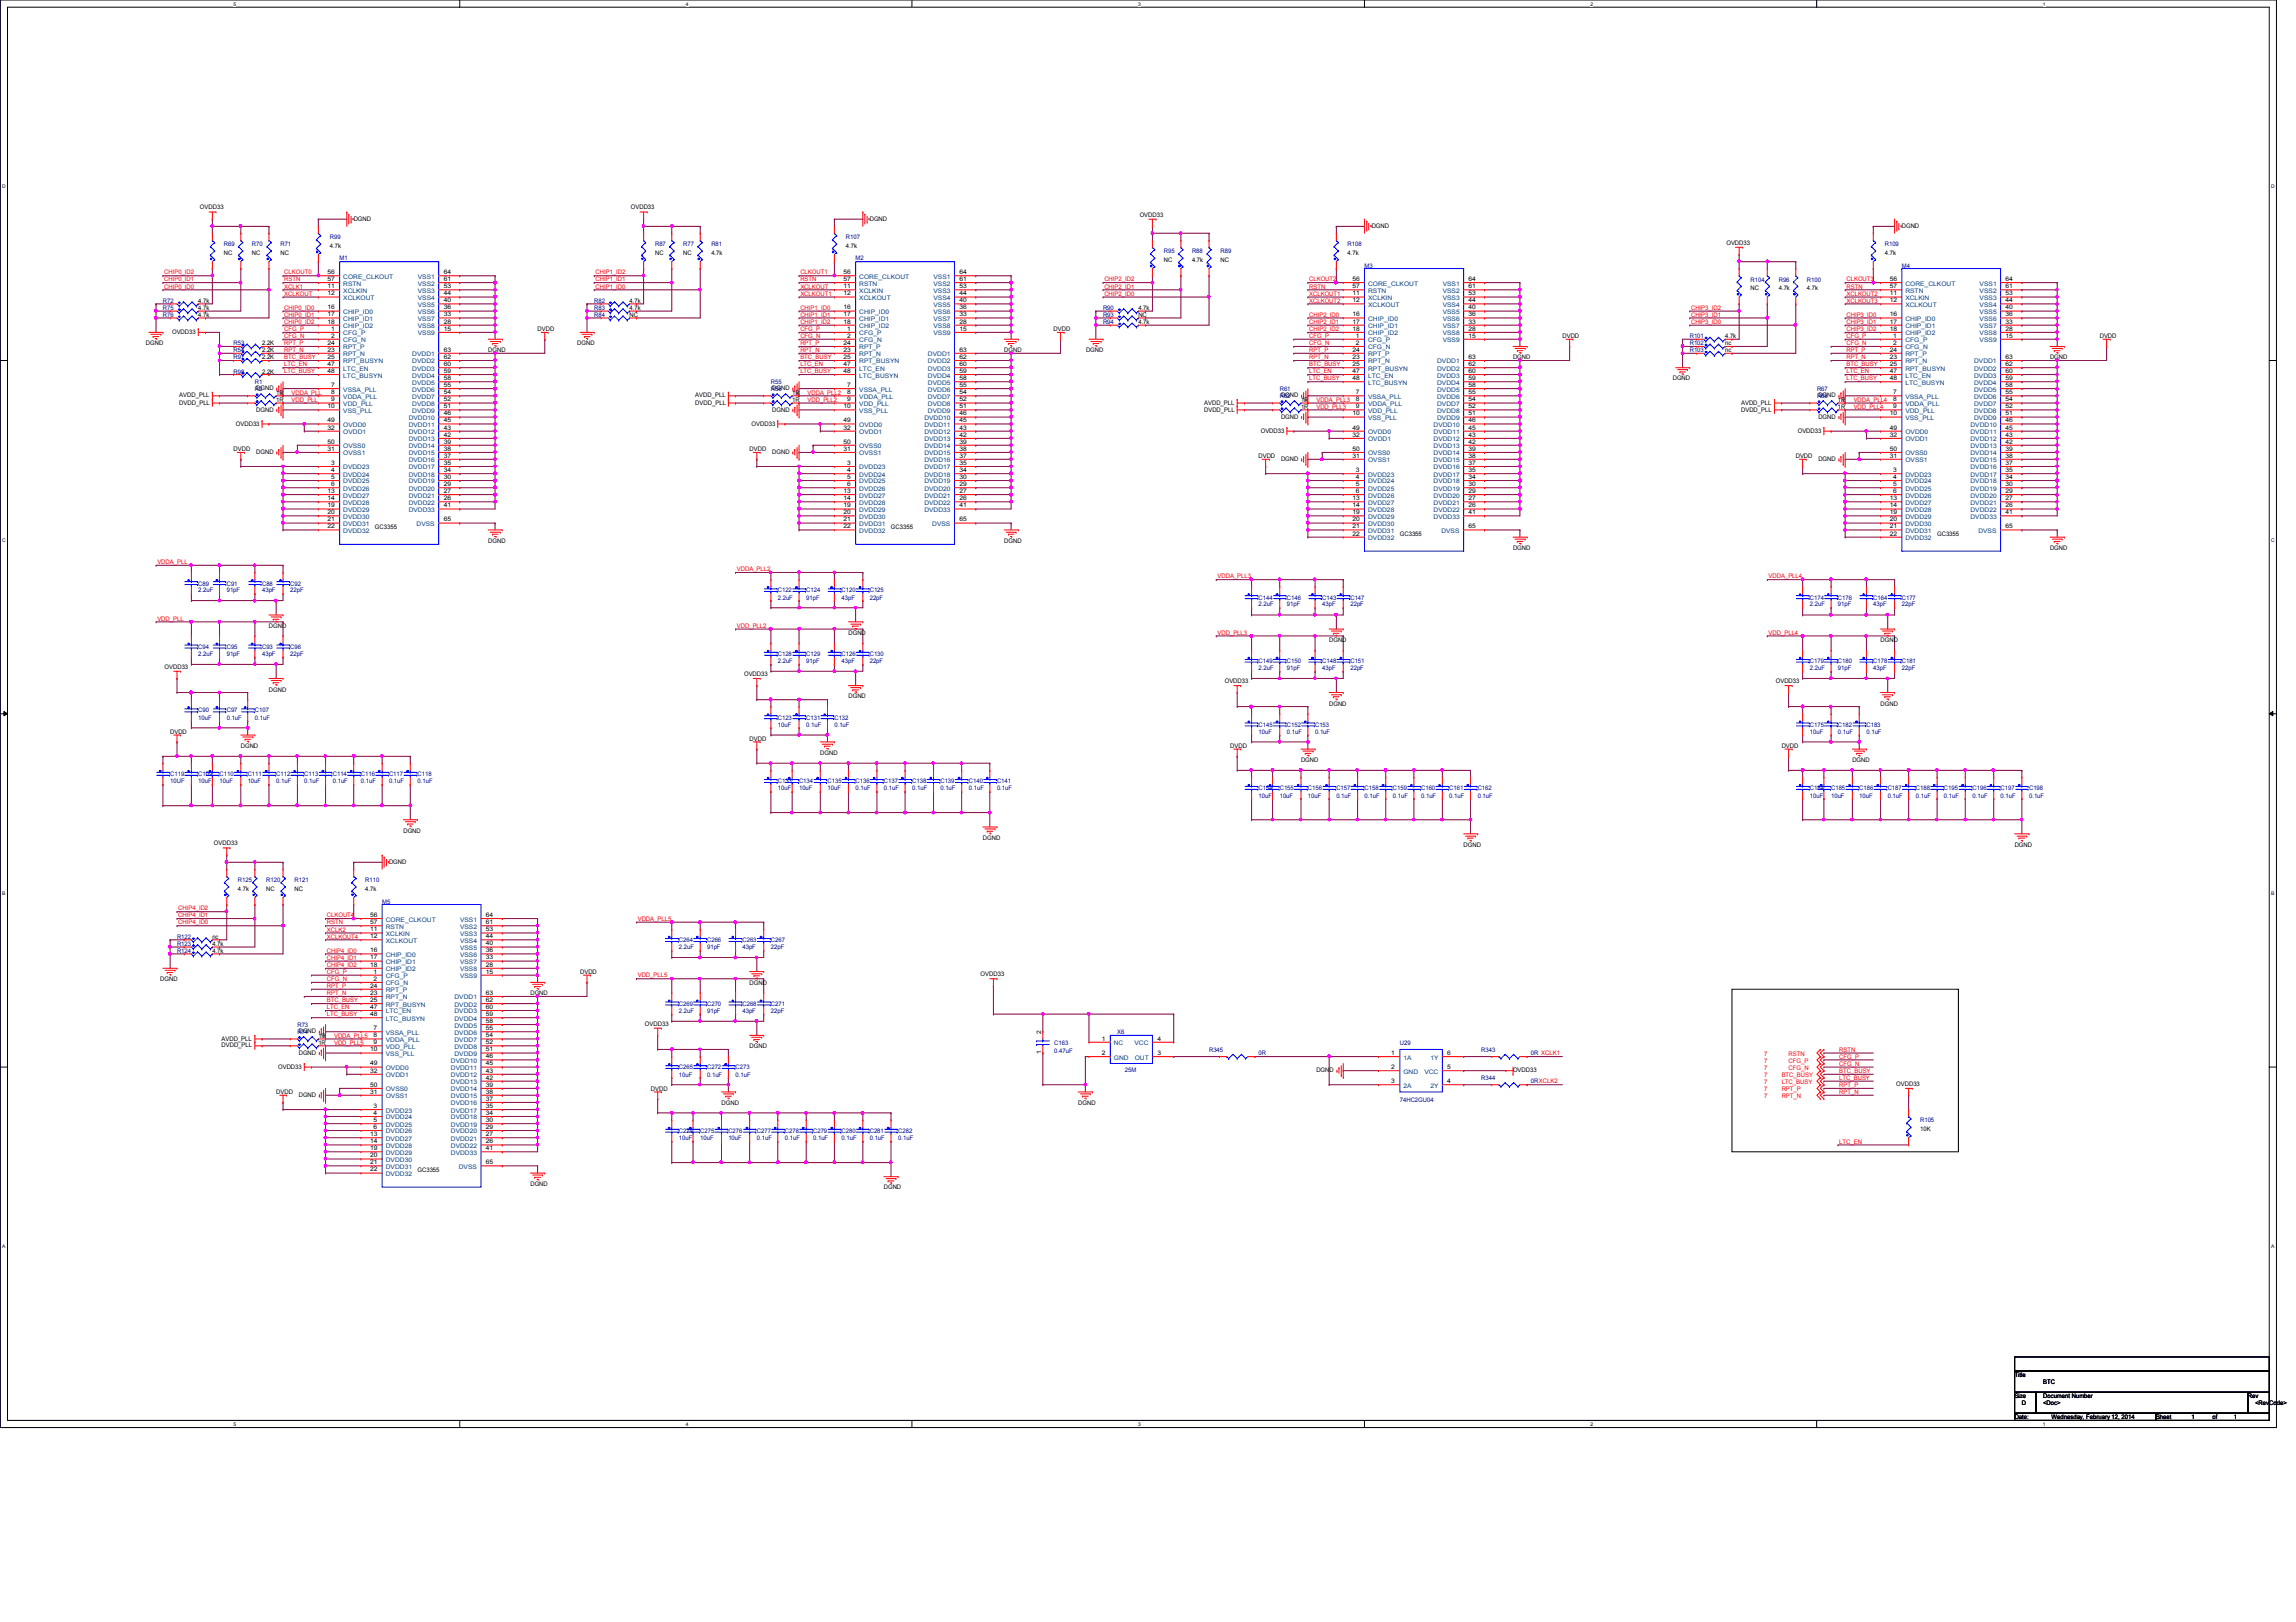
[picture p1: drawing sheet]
<svg xmlns="http://www.w3.org/2000/svg" width="297mm" height="210mm" viewBox="0 0 297 210" stroke-linecap="round" stroke-linejoin="round" font-family="sans-serif">
<defs><g id="words">
<g font-size=".8">
<text x="25.9" y="27.1">OVDD33</text>
<text x="45.8" y="28.6">DGND</text>
<text x="81.6" y="27.1">OVDD33</text>
<text x="112.5" y="28.6">DGND</text>
<text x="147.4" y="28">OVDD33</text>
<text x="177.5" y="29.5">DGND</text>
<text x="246" y="29.5">DGND</text>
<text x="29" y="33">NC</text>
<text x="32.6" y="33">NC</text>
<text x="36.3" y="33">NC</text>
<text x="42.4" y="35.5">56</text>
<text x="42.7" y="32">4.7k</text>
<text x="57.4" y="35.5">64</text>
<text x="84.7" y="33">NC</text>
<text x="88.4" y="33">NC</text>
<text x="92" y="33">4.7k</text>
<text x="109.1" y="35.5">56</text>
<text x="109.4" y="32">4.7k</text>
<text x="124.1" y="35.5">64</text>
<text x="150.6" y="33.9">NC</text>
<text x="154.2" y="33.9">4.7k</text>
<text x="157.9" y="33.9">NC</text>
<text x="174.3" y="33">4.7k</text>
<text x="223.3" y="31.7">OVDD33</text>
<text x="243.8" y="33">4.7k</text>
<text x="25.7" y="39.2">4.7k</text>
<text x="25.7" y="40.1">4.7k</text>
<text x="25.7" y="41">4.7k</text>
<text x="42.4" y="36.4">57</text>
<text x="42.4" y="37.3">11</text>
<text x="42.4" y="38.2">12</text>
<text x="42.4" y="40">16</text>
<text x="42.4" y="40.9">17</text>
<text x="42.4" y="41.9">18</text>
<text x="57.4" y="36.4">61</text>
<text x="57.4" y="37.3">53</text>
<text x="57.4" y="38.2">44</text>
<text x="57.4" y="39.1">40</text>
<text x="57.4" y="40">36</text>
<text x="57.4" y="40.9">33</text>
<text x="57.4" y="41.9">28</text>
<text x="81.4" y="41">NC</text>
<text x="81.4" y="40.1">4.7k</text>
<text x="81.4" y="39.2">4.7k</text>
<text x="109.1" y="36.4">57</text>
<text x="109.1" y="37.3">11</text>
<text x="109.1" y="38.2">12</text>
<text x="109.1" y="40">16</text>
<text x="109.1" y="40.9">17</text>
<text x="109.1" y="41.9">18</text>
<text x="124.1" y="36.4">61</text>
<text x="124.1" y="37.3">53</text>
<text x="124.1" y="38.2">44</text>
<text x="124.1" y="39.1">40</text>
<text x="124.1" y="40">36</text>
<text x="124.1" y="40.9">33</text>
<text x="124.1" y="41.9">28</text>
<text x="147.3" y="41.9">4.7k</text>
<text x="147.3" y="41">NC</text>
<text x="147.3" y="40.1">4.7k</text>
<text x="175" y="36.4">56</text>
<text x="175" y="37.3">57</text>
<text x="175" y="38.2">11</text>
<text x="175" y="39.1">12</text>
<text x="175" y="40.9">16</text>
<text x="175" y="41.9">17</text>
<text x="190" y="36.4">64</text>
<text x="190" y="37.3">61</text>
<text x="190" y="38.2">53</text>
<text x="190" y="39.1">44</text>
<text x="190" y="40">40</text>
<text x="190" y="40.9">36</text>
<text x="190" y="41.9">33</text>
<text x="226.5" y="37.5">NC</text>
<text x="230.1" y="37.5">4.7k</text>
<text x="233.8" y="37.5">4.7k</text>
<text x="244.5" y="36.4">56</text>
<text x="244.5" y="37.3">57</text>
<text x="244.5" y="38.2">11</text>
<text x="244.5" y="39.1">12</text>
<text x="244.5" y="40.9">16</text>
<text x="244.5" y="41.9">17</text>
<text x="259.5" y="36.4">64</text>
<text x="259.5" y="37.3">61</text>
<text x="259.5" y="38.2">53</text>
<text x="259.5" y="39.1">44</text>
<text x="259.5" y="40">40</text>
<text x="259.5" y="40.9">36</text>
<text x="259.5" y="41.9">33</text>
<text x="18.9" y="44.7">DGND</text>
<text x="22.3" y="43.2">OVDD33</text>
<text x="33.9" y="45.6">2.2K</text>
<text x="33.9" y="46.5">2.2K</text>
<text x="33.9" y="44.7">2.2K</text>
<text x="42.4" y="45.5">23</text>
<text x="42.4" y="44.6">24</text>
<text x="42.4" y="46.4">25</text>
<text x="42.4" y="47.4">47</text>
<text x="42.8" y="42.8">1</text>
<text x="42.8" y="43.7">2</text>
<text x="57.4" y="42.8">15</text>
<text x="57.4" y="45.5">63</text>
<text x="57.4" y="46.4">62</text>
<text x="57.4" y="47.4">60</text>
<text x="63.2" y="45.6">DGND</text>
<text x="69.6" y="42.8">DVDD</text>
<text x="74.7" y="44.7">DGND</text>
<text x="109.1" y="45.5">23</text>
<text x="109.1" y="44.6">24</text>
<text x="109.1" y="46.4">25</text>
<text x="109.1" y="47.4">47</text>
<text x="109.6" y="42.8">1</text>
<text x="109.6" y="43.7">2</text>
<text x="124.1" y="42.8">15</text>
<text x="124.1" y="45.5">63</text>
<text x="124.1" y="46.4">62</text>
<text x="124.1" y="47.4">60</text>
<text x="129.9" y="45.6">DGND</text>
<text x="136.3" y="42.8">DVDD</text>
<text x="140.5" y="45.6">DGND</text>
<text x="175" y="42.8">18</text>
<text x="175" y="46.4">23</text>
<text x="175" y="45.5">24</text>
<text x="175" y="47.4">25</text>
<text x="175.4" y="43.7">1</text>
<text x="175.4" y="44.6">2</text>
<text x="190" y="42.8">28</text>
<text x="190" y="43.7">15</text>
<text x="190" y="46.4">63</text>
<text x="190" y="47.4">62</text>
<text x="195.7" y="46.5">DGND</text>
<text x="202.1" y="43.8">DVDD</text>
<text x="223.2" y="43.8">4.7k</text>
<text x="223.2" y="45.6">nc</text>
<text x="223.2" y="44.7">nc</text>
<text x="244.5" y="42.8">18</text>
<text x="244.5" y="46.4">23</text>
<text x="244.5" y="45.5">24</text>
<text x="244.5" y="47.4">25</text>
<text x="244.9" y="43.7">1</text>
<text x="244.9" y="44.6">2</text>
<text x="259.5" y="42.8">28</text>
<text x="259.5" y="43.7">15</text>
<text x="259.5" y="46.4">63</text>
<text x="259.5" y="47.4">62</text>
<text x="265.2" y="46.5">DGND</text>
<text x="271.6" y="43.8">DVDD</text>
<text x="23.2" y="51.4">AVDD_PLL</text>
<text x="23.2" y="52.4">DVDD_PLL</text>
<text x="33.1" y="53.3">DGND</text>
<text x="33.1" y="50.5">DGND</text>
<text x="33.9" y="48.3">2.2K</text>
<text x="35.7" y="51.1">1R</text>
<text x="35.7" y="52">1R</text>
<text x="42.4" y="48.3">48</text>
<text x="42.4" y="52.8">10</text>
<text x="42.8" y="50.1">7</text>
<text x="42.8" y="51">8</text>
<text x="42.8" y="51.9">9</text>
<text x="57.4" y="48.3">59</text>
<text x="57.4" y="49.2">58</text>
<text x="57.4" y="50.1">55</text>
<text x="57.4" y="51">54</text>
<text x="57.4" y="51.9">52</text>
<text x="57.4" y="52.8">51</text>
<text x="57.4" y="53.8">46</text>
<text x="90" y="51.4">AVDD_PLL</text>
<text x="90" y="52.4">DVDD_PLL</text>
<text x="99.9" y="53.3">DGND</text>
<text x="99.9" y="50.5">DGND</text>
<text x="102.5" y="52">1R</text>
<text x="102.5" y="51.1">1R</text>
<text x="109.1" y="48.3">48</text>
<text x="109.1" y="52.8">10</text>
<text x="109.6" y="50.1">7</text>
<text x="109.6" y="51">8</text>
<text x="109.6" y="51.9">9</text>
<text x="124.1" y="48.3">59</text>
<text x="124.1" y="49.2">58</text>
<text x="124.1" y="50.1">55</text>
<text x="124.1" y="51">54</text>
<text x="124.1" y="51.9">52</text>
<text x="124.1" y="52.8">51</text>
<text x="124.1" y="53.8">46</text>
<text x="155.8" y="52.4">AVDD_PLL</text>
<text x="155.8" y="53.3">DVDD_PLL</text>
<text x="165.7" y="51.4">DGND</text>
<text x="168.3" y="52.9">1R</text>
<text x="168.3" y="52">1R</text>
<text x="175" y="48.3">47</text>
<text x="175" y="49.2">48</text>
<text x="175" y="53.8">10</text>
<text x="175.4" y="51">7</text>
<text x="175.4" y="51.9">8</text>
<text x="175.4" y="52.8">9</text>
<text x="190" y="48.3">60</text>
<text x="190" y="49.2">59</text>
<text x="190" y="50.1">58</text>
<text x="190" y="51">55</text>
<text x="190" y="51.9">54</text>
<text x="190" y="52.8">52</text>
<text x="190" y="53.8">51</text>
<text x="216.4" y="49.2">DGND</text>
<text x="225.3" y="52.4">AVDD_PLL</text>
<text x="225.3" y="53.3">DVDD_PLL</text>
<text x="235.2" y="51.4">DGND</text>
<text x="237.8" y="52">1R</text>
<text x="237.8" y="52.9">1R</text>
<text x="244.5" y="48.3">47</text>
<text x="244.5" y="49.2">48</text>
<text x="244.5" y="53.8">10</text>
<text x="244.9" y="51">7</text>
<text x="244.9" y="51.9">8</text>
<text x="244.9" y="52.8">9</text>
<text x="259.5" y="48.3">60</text>
<text x="259.5" y="49.2">59</text>
<text x="259.5" y="50.1">58</text>
<text x="259.5" y="51">55</text>
<text x="259.5" y="51.9">54</text>
<text x="259.5" y="52.8">52</text>
<text x="259.5" y="53.8">51</text>
<text x="30.2" y="58.4">DVDD</text>
<text x="30.5" y="55.1">OVDD33</text>
<text x="33.1" y="58.8">DGND</text>
<text x="42.4" y="54.7">49</text>
<text x="42.4" y="55.6">32</text>
<text x="42.4" y="57.4">50</text>
<text x="42.4" y="58.3">31</text>
<text x="57.4" y="54.7">45</text>
<text x="57.4" y="55.6">43</text>
<text x="57.4" y="56.5">42</text>
<text x="57.4" y="57.4">39</text>
<text x="57.4" y="58.3">38</text>
<text x="57.4" y="59.2">37</text>
<text x="97" y="58.4">DVDD</text>
<text x="97.2" y="55.1">OVDD33</text>
<text x="99.9" y="58.8">DGND</text>
<text x="109.1" y="54.7">49</text>
<text x="109.1" y="55.6">32</text>
<text x="109.1" y="57.4">50</text>
<text x="109.1" y="58.3">31</text>
<text x="124.1" y="54.7">45</text>
<text x="124.1" y="55.6">43</text>
<text x="124.1" y="56.5">42</text>
<text x="124.1" y="57.4">39</text>
<text x="124.1" y="58.3">38</text>
<text x="124.1" y="59.2">37</text>
<text x="162.8" y="59.3">DVDD</text>
<text x="163.1" y="56">OVDD33</text>
<text x="165.7" y="59.6">DGND</text>
<text x="165.7" y="54.2">DGND</text>
<text x="175" y="55.6">49</text>
<text x="175" y="56.5">32</text>
<text x="175" y="58.3">50</text>
<text x="175" y="59.2">31</text>
<text x="190" y="54.7">46</text>
<text x="190" y="55.6">45</text>
<text x="190" y="56.5">43</text>
<text x="190" y="57.4">42</text>
<text x="190" y="58.3">39</text>
<text x="190" y="59.2">38</text>
<text x="232.3" y="59.3">DVDD</text>
<text x="232.6" y="56">OVDD33</text>
<text x="235.2" y="59.6">DGND</text>
<text x="235.2" y="54.2">DGND</text>
<text x="244.5" y="55.6">49</text>
<text x="244.5" y="56.5">32</text>
<text x="244.5" y="58.3">50</text>
<text x="244.5" y="59.2">31</text>
<text x="259.5" y="54.7">46</text>
<text x="259.5" y="55.6">45</text>
<text x="259.5" y="56.5">43</text>
<text x="259.5" y="57.4">42</text>
<text x="259.5" y="58.3">39</text>
<text x="259.5" y="59.2">38</text>
<text x="42.4" y="63.8">13</text>
<text x="42.4" y="64.7">14</text>
<text x="42.4" y="65.7">19</text>
<text x="42.8" y="60.2">3</text>
<text x="42.8" y="61.1">4</text>
<text x="42.8" y="62">5</text>
<text x="42.8" y="62.9">6</text>
<text x="57.4" y="60.2">35</text>
<text x="57.4" y="61.1">34</text>
<text x="57.4" y="62">30</text>
<text x="57.4" y="62.9">29</text>
<text x="57.4" y="63.8">27</text>
<text x="57.4" y="64.7">26</text>
<text x="57.4" y="65.7">41</text>
<text x="109.1" y="63.8">13</text>
<text x="109.1" y="64.7">14</text>
<text x="109.1" y="65.7">19</text>
<text x="109.6" y="60.2">3</text>
<text x="109.6" y="61.1">4</text>
<text x="109.6" y="62">5</text>
<text x="109.6" y="62.9">6</text>
<text x="124.1" y="60.2">35</text>
<text x="124.1" y="61.1">34</text>
<text x="124.1" y="62">30</text>
<text x="124.1" y="62.9">29</text>
<text x="124.1" y="63.8">27</text>
<text x="124.1" y="64.7">26</text>
<text x="124.1" y="65.7">41</text>
<text x="175" y="64.7">13</text>
<text x="175" y="65.7">14</text>
<text x="175.4" y="61.1">3</text>
<text x="175.4" y="62">4</text>
<text x="175.4" y="62.9">5</text>
<text x="175.4" y="63.8">6</text>
<text x="190" y="60.2">37</text>
<text x="190" y="61.1">35</text>
<text x="190" y="62">34</text>
<text x="190" y="62.9">30</text>
<text x="190" y="63.8">29</text>
<text x="190" y="64.7">27</text>
<text x="190" y="65.7">26</text>
<text x="244.5" y="64.7">13</text>
<text x="244.5" y="65.7">14</text>
<text x="244.9" y="61.1">3</text>
<text x="244.9" y="62">4</text>
<text x="244.9" y="62.9">5</text>
<text x="244.9" y="63.8">6</text>
<text x="259.5" y="60.2">37</text>
<text x="259.5" y="61.1">35</text>
<text x="259.5" y="62">34</text>
<text x="259.5" y="62.9">30</text>
<text x="259.5" y="63.8">29</text>
<text x="259.5" y="64.7">27</text>
<text x="259.5" y="65.7">26</text>
<text x="42.4" y="66.5">20</text>
<text x="42.4" y="67.5">21</text>
<text x="42.4" y="68.4">22</text>
<text x="48.5" y="68.5">GC3355</text>
<text x="57.4" y="67.5">65</text>
<text x="63.2" y="70.3">DGND</text>
<text x="109.1" y="66.5">20</text>
<text x="109.1" y="67.5">21</text>
<text x="109.1" y="68.4">22</text>
<text x="115.3" y="68.5">GC3355</text>
<text x="124.1" y="67.5">65</text>
<text x="129.9" y="70.3">DGND</text>
<text x="175" y="66.5">19</text>
<text x="175" y="67.5">20</text>
<text x="175" y="68.4">21</text>
<text x="175" y="69.3">22</text>
<text x="181.1" y="69.3">GC3355</text>
<text x="190" y="68.4">65</text>
<text x="190" y="66.5">41</text>
<text x="195.7" y="71.2">DGND</text>
<text x="244.5" y="66.5">19</text>
<text x="244.5" y="67.5">20</text>
<text x="244.5" y="68.4">21</text>
<text x="244.5" y="69.3">22</text>
<text x="250.6" y="69.3">GC3355</text>
<text x="259.5" y="68.4">65</text>
<text x="259.5" y="66.5">41</text>
<text x="265.2" y="71.2">DGND</text>
<text x="34.8" y="81.2">DGND</text>
<text x="109.8" y="82.2">DGND</text>
<text x="172" y="83.1">DGND</text>
<text x="243.3" y="83.1">DGND</text>
<text x="21.3" y="86.5">OVDD33</text>
<text x="34.8" y="89.5">DGND</text>
<text x="96.3" y="87.5">OVDD33</text>
<text x="158.5" y="88.4">OVDD33</text>
<text x="229.7" y="88.4">OVDD33</text>
<text x="22" y="95">DVDD</text>
<text x="97" y="95.9">DVDD</text>
<text x="109.8" y="90.4">DGND</text>
<text x="172" y="91.3">DGND</text>
<text x="243.3" y="91.3">DGND</text>
<text x="31.2" y="96.8">DGND</text>
<text x="106.1" y="97.7">DGND</text>
<text x="159.2" y="96.8">DVDD</text>
<text x="168.3" y="98.6">DGND</text>
<text x="230.5" y="96.8">DVDD</text>
<text x="239.6" y="98.6">DGND</text>
<text x="52.2" y="107.8">DGND</text>
<text x="27.7" y="109.4">OVDD33</text>
<text x="50.3" y="111.8">DGND</text>
<text x="127.2" y="108.7">DGND</text>
<text x="189.4" y="109.6">DGND</text>
<text x="260.6" y="109.6">DGND</text>
<text x="30.8" y="115.3">4.7k</text>
<text x="34.5" y="115.3">NC</text>
<text x="38.1" y="115.3">NC</text>
<text x="47.2" y="115.3">4.7k</text>
<text x="47.9" y="118.7">56</text>
<text x="47.9" y="119.6">57</text>
<text x="62.9" y="118.7">64</text>
<text x="62.9" y="119.6">61</text>
<text x="27.5" y="121.5">nc</text>
<text x="27.5" y="123.3">4.7k</text>
<text x="27.5" y="122.4">4.7k</text>
<text x="47.9" y="120.5">11</text>
<text x="47.9" y="121.4">12</text>
<text x="47.9" y="123.2">16</text>
<text x="47.9" y="124.2">17</text>
<text x="47.9" y="125.1">18</text>
<text x="48.3" y="126">1</text>
<text x="62.9" y="120.5">53</text>
<text x="62.9" y="121.4">44</text>
<text x="62.9" y="122.3">40</text>
<text x="62.9" y="123.2">36</text>
<text x="62.9" y="124.2">33</text>
<text x="62.9" y="125.1">28</text>
<text x="62.9" y="126">15</text>
<text x="20.7" y="127">DGND</text>
<text x="47.9" y="128.7">23</text>
<text x="47.9" y="127.8">24</text>
<text x="47.9" y="129.7">25</text>
<text x="47.9" y="130.6">47</text>
<text x="47.9" y="131.5">48</text>
<text x="48.3" y="126.9">2</text>
<text x="62.9" y="128.7">63</text>
<text x="62.9" y="129.7">62</text>
<text x="62.9" y="130.6">60</text>
<text x="62.9" y="131.5">59</text>
<text x="68.6" y="128.8">DGND</text>
<text x="75.1" y="126.1">DVDD</text>
<text x="97" y="127.4">DGND</text>
<text x="126.9" y="126.3">OVDD33</text>
<text x="28.7" y="134.7">AVDD_PLL</text>
<text x="28.7" y="135.6">DVDD_PLL</text>
<text x="38.6" y="136.5">DGND</text>
<text x="38.6" y="133.7">DGND</text>
<text x="41.2" y="135.2">1R</text>
<text x="41.2" y="134.3">1R</text>
<text x="47.9" y="136.1">10</text>
<text x="47.9" y="137.9">49</text>
<text x="48.3" y="133.3">7</text>
<text x="48.3" y="134.2">8</text>
<text x="48.3" y="135.1">9</text>
<text x="62.9" y="132.4">58</text>
<text x="62.9" y="133.3">55</text>
<text x="62.9" y="134.2">54</text>
<text x="62.9" y="135.1">52</text>
<text x="62.9" y="136.1">51</text>
<text x="62.9" y="136.9">46</text>
<text x="62.9" y="137.9">45</text>
<text x="83.4" y="132.7">OVDD33</text>
<text x="97" y="135.6">DGND</text>
<text x="134.7" y="136.4" transform="rotate(-90 134.7 136.4)">1</text>
<text x="134.7" y="133.8" transform="rotate(-90 134.7 133.8)">2</text>
<text x="142.5" y="134.7">1</text>
<text x="142.5" y="136.5">2</text>
<text x="149.7" y="136.5">3</text>
<text x="149.7" y="134.7">4</text>
<text x="180" y="136.5">1</text>
<text x="187.2" y="136.5">6</text>
<text x="35.7" y="141.6">DVDD</text>
<text x="36" y="138.3">OVDD33</text>
<text x="38.6" y="141.9">DGND</text>
<text x="47.9" y="138.8">32</text>
<text x="47.9" y="140.6">50</text>
<text x="47.9" y="141.5">31</text>
<text x="48.3" y="143.4">3</text>
<text x="62.9" y="138.8">43</text>
<text x="62.9" y="139.7">42</text>
<text x="62.9" y="140.6">39</text>
<text x="62.9" y="141.5">38</text>
<text x="62.9" y="142.5">37</text>
<text x="62.9" y="143.4">35</text>
<text x="84.2" y="141.1">DVDD</text>
<text x="93.3" y="143">DGND</text>
<text x="139.5" y="143">DGND</text>
<text x="170.3" y="138.8">DGND</text>
<text x="180" y="138.3">2</text>
<text x="180" y="140.2">3</text>
<text x="187.2" y="140.2">4</text>
<text x="187.2" y="138.3">5</text>
<text x="195.7" y="138.8">OVDD33</text>
<text x="245.3" y="140.5">OVDD33</text>
<text x="47.9" y="147">13</text>
<text x="47.9" y="148">14</text>
<text x="47.9" y="148.8">19</text>
<text x="47.9" y="149.8">20</text>
<text x="48.3" y="144.3">4</text>
<text x="48.3" y="145.2">5</text>
<text x="48.3" y="146.1">6</text>
<text x="62.9" y="144.3">34</text>
<text x="62.9" y="145.2">30</text>
<text x="62.9" y="146.1">29</text>
<text x="62.9" y="147">27</text>
<text x="62.9" y="148">26</text>
<text x="62.9" y="148.8">41</text>
<text x="248.4" y="146.3">10K</text>
<text x="47.9" y="150.7">21</text>
<text x="47.9" y="151.6">22</text>
<text x="54" y="151.6">GC3355</text>
<text x="62.9" y="150.7">65</text>
<text x="68.6" y="153.5">DGND</text>
<text x="114.3" y="153.9">DGND</text>
<text x="260.6" y="178.2">Title</text>
<text x="264.3" y="179.1">BTC</text>
<text x="260.6" y="180.9">Size</text>
<text x="260.6" y="183.6">Date:</text>
<text x="261.6" y="181.8">D</text>
<text x="264.3" y="180.9">Document Number</text>
<text x="264.3" y="181.8">&lt;Doc&gt;</text>
<text x="265.4" y="183.6">Wednesday, February 12, 2014</text>
<text x="278.9" y="183.6">Sheet</text>
<text x="283.5" y="183.6">1</text>
<text x="286.3" y="183.6">of</text>
<text x="289" y="183.6">1</text>
<text x="290.8" y="180.9">Rev</text>
<text x="291.8" y="181.8">&lt;RevCode&gt;</text>
</g>
<g font-size=".8" fill="#f00">
<text x="21.2" y="35.5">CHIP0_ID2</text>
<text x="36.8" y="35.5">CLKOUT0</text>
<text x="77" y="35.5">CHIP1_ID2</text>
<text x="103.5" y="35.5">CLKOUT1</text>
<text x="21.2" y="36.4">CHIP0_ID1</text>
<text x="21.2" y="37.3">CHIP0_ID0</text>
<text x="36.8" y="36.4">RSTN</text>
<text x="36.8" y="37.3">XCLK1</text>
<text x="36.8" y="38.3">XCLKOUT</text>
<text x="36.8" y="40.1">CHIP0_ID0</text>
<text x="36.8" y="41">CHIP0_ID1</text>
<text x="36.8" y="41.9">CHIP0_ID2</text>
<text x="77" y="36.4">CHIP1_ID1</text>
<text x="77" y="37.3">CHIP1_ID0</text>
<text x="103.5" y="36.4">RSTN</text>
<text x="103.5" y="38.3">XCLKOUT1</text>
<text x="103.5" y="40.1">CHIP1_ID0</text>
<text x="103.5" y="41">CHIP1_ID1</text>
<text x="103.5" y="41.9">CHIP1_ID2</text>
<text x="103.5" y="37.3">XCLKOUT</text>
<text x="142.9" y="36.4">CHIP2_ID2</text>
<text x="142.9" y="37.3">CHIP2_ID1</text>
<text x="142.9" y="38.3">CHIP2_ID0</text>
<text x="169.4" y="37.3">RSTN</text>
<text x="169.4" y="39.2">XCLKOUT2</text>
<text x="169.4" y="41">CHIP2_ID0</text>
<text x="169.4" y="41.9">CHIP2_ID1</text>
<text x="169.4" y="38.3">XCLKOUT1</text>
<text x="169.4" y="36.4">CLKOUT2</text>
<text x="218.8" y="40.1">CHIP3_ID2</text>
<text x="218.8" y="41">CHIP3_ID1</text>
<text x="218.8" y="41.9">CHIP3_ID0</text>
<text x="238.9" y="37.3">RSTN</text>
<text x="238.9" y="39.2">XCLKOUT3</text>
<text x="238.9" y="41">CHIP3_ID0</text>
<text x="238.9" y="41.9">CHIP3_ID1</text>
<text x="238.9" y="38.3">XCLKOUT2</text>
<text x="238.9" y="36.4">CLKOUT3</text>
<text x="36.8" y="42.8">CFG_P</text>
<text x="36.8" y="43.7">CFG_N</text>
<text x="36.8" y="44.7">RPT_P</text>
<text x="36.8" y="45.6">RPT_N</text>
<text x="36.8" y="46.5">BTC_BUSY</text>
<text x="36.8" y="47.4">LTC_EN</text>
<text x="103.5" y="42.8">CFG_P</text>
<text x="103.5" y="43.7">CFG_N</text>
<text x="103.5" y="44.7">RPT_P</text>
<text x="103.5" y="45.6">RPT_N</text>
<text x="103.5" y="46.5">BTC_BUSY</text>
<text x="103.5" y="47.4">LTC_EN</text>
<text x="169.4" y="42.8">CHIP2_ID2</text>
<text x="169.4" y="43.7">CFG_P</text>
<text x="169.4" y="44.7">CFG_N</text>
<text x="169.4" y="45.6">RPT_P</text>
<text x="169.4" y="46.5">RPT_N</text>
<text x="169.4" y="47.4">BTC_BUSY</text>
<text x="238.9" y="42.8">CHIP3_ID2</text>
<text x="238.9" y="43.7">CFG_P</text>
<text x="238.9" y="44.7">CFG_N</text>
<text x="238.9" y="45.6">RPT_P</text>
<text x="238.9" y="46.5">RPT_N</text>
<text x="238.9" y="47.4">BTC_BUSY</text>
<text x="36.8" y="48.3">LTC_BUSY</text>
<text x="37.7" y="51.1">VDDA_PLL</text>
<text x="37.7" y="52">VDD_PLL</text>
<text x="103.5" y="48.3">LTC_BUSY</text>
<text x="104.5" y="51.1">VDDA_PLL2</text>
<text x="104.5" y="52">VDD_PLL2</text>
<text x="169.4" y="48.3">LTC_EN</text>
<text x="169.4" y="49.2">LTC_BUSY</text>
<text x="170.3" y="52">VDDA_PLL3</text>
<text x="170.3" y="52.9">VDD_PLL3</text>
<text x="238.9" y="48.3">LTC_EN</text>
<text x="238.9" y="49.2">LTC_BUSY</text>
<text x="239.8" y="52">VDDA_PLL4</text>
<text x="239.8" y="52.9">VDD_PLL4</text>
<text x="20.4" y="73">VDDA_PLL</text>
<text x="95.3" y="73.9">VDDA_PLL2</text>
<text x="157.5" y="74.8">VDDA_PLL3</text>
<text x="228.8" y="74.8">VDDA_PLL4</text>
<text x="20.4" y="80.3">VDD_PLL</text>
<text x="95.3" y="81.2">VDD_PLL2</text>
<text x="157.5" y="82.1">VDD_PLL3</text>
<text x="228.8" y="82.1">VDD_PLL4</text>
<text x="23.1" y="117.8">CHIP4_ID2</text>
<text x="23.1" y="118.7">CHIP4_ID1</text>
<text x="23.1" y="119.6">CHIP4_ID0</text>
<text x="42.3" y="119.6">RSTN</text>
<text x="42.3" y="118.7">CLKOUT4</text>
<text x="82.5" y="119.2">VDDA_PLL5</text>
<text x="42.3" y="121.5">XCLKOUT4</text>
<text x="42.3" y="123.3">CHIP4_ID0</text>
<text x="42.3" y="124.2">CHIP4_ID1</text>
<text x="42.3" y="125.1">CHIP4_ID2</text>
<text x="42.3" y="120.6">XCLK2</text>
<text x="42.3" y="126">CFG_P</text>
<text x="42.3" y="127">CFG_N</text>
<text x="42.3" y="127.8">RPT_P</text>
<text x="42.3" y="128.8">RPT_N</text>
<text x="42.3" y="129.7">BTC_BUSY</text>
<text x="42.3" y="130.6">LTC_EN</text>
<text x="42.3" y="131.5">LTC_BUSY</text>
<text x="82.5" y="126.5">VDD_PLL5</text>
<text x="43.2" y="134.3">VDDA_PLL5</text>
<text x="43.2" y="135.2">VDD_PLL5</text>
<text x="228.2" y="136.7">7</text>
<text x="228.2" y="137.6">7</text>
<text x="231.4" y="136.7">RSTN</text>
<text x="231.4" y="137.6">CFG_P</text>
<text x="238" y="136.1">RSTN</text>
<text x="238" y="137">CFG_P</text>
<text x="238" y="137.9">CFG_N</text>
<text x="228.2" y="142.2">7</text>
<text x="228.2" y="141.2">7</text>
<text x="228.2" y="138.5">7</text>
<text x="228.2" y="139.4">7</text>
<text x="228.2" y="140.3">7</text>
<text x="230.5" y="141.2">RPT_P</text>
<text x="230.5" y="142.2">RPT_N</text>
<text x="230.5" y="139.4">BTC_BUSY</text>
<text x="230.5" y="140.3">LTC_BUSY</text>
<text x="231.4" y="138.5">CFG_N</text>
<text x="238" y="140.7">RPT_P</text>
<text x="238" y="141.6">RPT_N</text>
<text x="238" y="138.9">BTC_BUSY</text>
<text x="238" y="139.7">LTC_BUSY</text>
<text x="238" y="148">LTC_EN</text>
</g>
<g font-size=".8" fill="#000080">
<text x="29" y="31.9">R69</text>
<text x="32.6" y="31.9">R70</text>
<text x="36.3" y="31.9">R71</text>
<text x="42.7" y="30.9">R99</text>
<text x="43.9" y="33.7">M1</text>
<text x="84.7" y="31.9">R87</text>
<text x="88.4" y="31.9">R77</text>
<text x="92" y="31.9">R81</text>
<text x="109.4" y="30.9">R107</text>
<text x="110.7" y="33.7">M2</text>
<text x="150.6" y="32.8">R95</text>
<text x="154.2" y="32.8">R88</text>
<text x="157.9" y="32.8">R89</text>
<text x="174.3" y="31.9">R108</text>
<text x="176.5" y="34.6">M3</text>
<text x="243.8" y="31.9">R109</text>
<text x="246" y="34.6">M4</text>
<text x="21.1" y="39.2">R72</text>
<text x="21.1" y="40.1">R75</text>
<text x="21.1" y="41">R76</text>
<text x="76.9" y="41">R84</text>
<text x="76.9" y="40.1">R83</text>
<text x="76.9" y="39.2">R82</text>
<text x="142.7" y="41.9">R94</text>
<text x="142.7" y="41">R93</text>
<text x="142.7" y="40.1">R90</text>
<text x="226.5" y="36.4">R104</text>
<text x="230.1" y="36.4">R96</text>
<text x="233.8" y="36.4">R100</text>
<text x="30.2" y="45.6">R54</text>
<text x="30.2" y="46.5">R97</text>
<text x="30.2" y="44.7">R53</text>
<text x="218.6" y="43.8">R101</text>
<text x="218.6" y="45.6">R103</text>
<text x="218.6" y="44.7">R102</text>
<text x="30.2" y="48.3">R98</text>
<text x="33" y="49.7">R1</text>
<text x="33" y="50.6">R2</text>
<text x="99.7" y="50.6">R56</text>
<text x="99.7" y="49.7">R55</text>
<text x="165.6" y="51.5">R62</text>
<text x="165.6" y="50.6">R61</text>
<text x="235.1" y="50.6">R67</text>
<text x="235.1" y="51.5">R68</text>
<text x="25.7" y="75.8">C89</text>
<text x="25.7" y="76.7">2.2uF</text>
<text x="29.3" y="75.8">C91</text>
<text x="29.3" y="76.7">91pF</text>
<text x="33.9" y="75.8">C88</text>
<text x="33.9" y="76.7">43pF</text>
<text x="37.5" y="75.8">C92</text>
<text x="37.5" y="76.7">22pF</text>
<text x="100.6" y="76.7">C122</text>
<text x="100.6" y="77.6">2.2uF</text>
<text x="104.3" y="76.7">C124</text>
<text x="104.3" y="77.6">91pF</text>
<text x="108.9" y="76.7">C120</text>
<text x="108.9" y="77.6">43pF</text>
<text x="112.5" y="76.7">C125</text>
<text x="112.5" y="77.6">22pF</text>
<text x="162.8" y="77.6">C144</text>
<text x="166.5" y="77.6">C146</text>
<text x="171.1" y="77.6">C143</text>
<text x="174.7" y="77.6">C147</text>
<text x="234.1" y="77.6">C174</text>
<text x="237.8" y="77.6">C176</text>
<text x="242.4" y="77.6">C164</text>
<text x="246" y="77.6">C177</text>
<text x="25.7" y="84">C94</text>
<text x="29.3" y="84">C95</text>
<text x="33.9" y="84">C93</text>
<text x="37.5" y="84">C96</text>
<text x="162.8" y="78.5">2.2uF</text>
<text x="166.5" y="78.5">91pF</text>
<text x="171.1" y="78.5">43pF</text>
<text x="174.7" y="78.5">22pF</text>
<text x="234.1" y="78.5">2.2uF</text>
<text x="237.8" y="78.5">91pF</text>
<text x="242.4" y="78.5">43pF</text>
<text x="246" y="78.5">22pF</text>
<text x="25.7" y="84.9">2.2uF</text>
<text x="29.3" y="84.9">91pF</text>
<text x="33.9" y="84.9">43pF</text>
<text x="37.5" y="84.9">22pF</text>
<text x="100.6" y="84.9">C128</text>
<text x="100.6" y="85.8">2.2uF</text>
<text x="104.3" y="84.9">C129</text>
<text x="104.3" y="85.8">91pF</text>
<text x="108.9" y="84.9">C126</text>
<text x="108.9" y="85.8">43pF</text>
<text x="112.5" y="84.9">C130</text>
<text x="112.5" y="85.8">22pF</text>
<text x="162.8" y="85.8">C149</text>
<text x="162.8" y="86.7">2.2uF</text>
<text x="166.5" y="85.8">C150</text>
<text x="166.5" y="86.7">91pF</text>
<text x="171.1" y="85.8">C148</text>
<text x="171.1" y="86.7">43pF</text>
<text x="174.7" y="85.8">C151</text>
<text x="174.7" y="86.7">22pF</text>
<text x="234.1" y="85.8">C179</text>
<text x="234.1" y="86.7">2.2uF</text>
<text x="237.8" y="85.8">C180</text>
<text x="237.8" y="86.7">91pF</text>
<text x="242.4" y="85.8">C178</text>
<text x="242.4" y="86.7">43pF</text>
<text x="246" y="85.8">C181</text>
<text x="246" y="86.7">22pF</text>
<text x="25.7" y="92.2">C90</text>
<text x="25.7" y="93.1">10uF</text>
<text x="29.3" y="92.2">C97</text>
<text x="29.3" y="93.1">0.1uF</text>
<text x="33" y="92.2">C107</text>
<text x="33" y="93.1">0.1uF</text>
<text x="100.6" y="93.1">C123</text>
<text x="100.6" y="94.1">10uF</text>
<text x="104.3" y="93.1">C131</text>
<text x="104.3" y="94.1">0.1uF</text>
<text x="107.9" y="93.1">C132</text>
<text x="107.9" y="94.1">0.1uF</text>
<text x="162.8" y="94.1">C145</text>
<text x="162.8" y="95">10uF</text>
<text x="166.5" y="94.1">C152</text>
<text x="166.5" y="95">0.1uF</text>
<text x="170.1" y="94.1">C153</text>
<text x="170.1" y="95">0.1uF</text>
<text x="234.1" y="94.1">C175</text>
<text x="234.1" y="95">10uF</text>
<text x="237.8" y="94.1">C182</text>
<text x="237.8" y="95">0.1uF</text>
<text x="241.5" y="94.1">C183</text>
<text x="241.5" y="95">0.1uF</text>
<text x="22" y="100.5">C119</text>
<text x="22" y="101.3">10UF</text>
<text x="25.7" y="100.5">C109</text>
<text x="25.7" y="101.3">10uF</text>
<text x="28.4" y="100.5">C110</text>
<text x="28.4" y="101.3">10uF</text>
<text x="32" y="100.5">C111</text>
<text x="32" y="101.3">10uF</text>
<text x="35.7" y="100.5">C112</text>
<text x="35.7" y="101.3">0.1uF</text>
<text x="39.4" y="100.5">C113</text>
<text x="39.4" y="101.3">0.1uF</text>
<text x="43" y="100.5">C114</text>
<text x="43" y="101.3">0.1uF</text>
<text x="46.7" y="100.5">C116</text>
<text x="46.7" y="101.3">0.1uF</text>
<text x="50.3" y="100.5">C117</text>
<text x="50.3" y="101.3">0.1uF</text>
<text x="54" y="100.5">C118</text>
<text x="54" y="101.3">0.1uF</text>
<text x="100.6" y="101.3">C133</text>
<text x="103.4" y="101.3">C134</text>
<text x="107.1" y="101.3">C135</text>
<text x="110.7" y="101.3">C136</text>
<text x="114.3" y="101.3">C137</text>
<text x="118" y="101.3">C138</text>
<text x="121.7" y="101.3">C139</text>
<text x="125.3" y="101.3">C140</text>
<text x="129" y="101.3">C141</text>
<text x="100.6" y="102.3">10uF</text>
<text x="103.4" y="102.3">10uF</text>
<text x="107.1" y="102.3">10uF</text>
<text x="110.7" y="102.3">0.1uF</text>
<text x="114.3" y="102.3">0.1uF</text>
<text x="118" y="102.3">0.1uF</text>
<text x="121.7" y="102.3">0.1uF</text>
<text x="125.3" y="102.3">0.1uF</text>
<text x="129" y="102.3">0.1uF</text>
<text x="162.8" y="102.3">C154</text>
<text x="162.8" y="103.2">10uF</text>
<text x="165.6" y="102.3">C155</text>
<text x="165.6" y="103.2">10uF</text>
<text x="169.2" y="102.3">C156</text>
<text x="169.2" y="103.2">10uF</text>
<text x="172.9" y="102.3">C157</text>
<text x="172.9" y="103.2">0.1uF</text>
<text x="176.5" y="102.3">C158</text>
<text x="176.5" y="103.2">0.1uF</text>
<text x="180.2" y="102.3">C159</text>
<text x="180.2" y="103.2">0.1uF</text>
<text x="183.9" y="102.3">C160</text>
<text x="183.9" y="103.2">0.1uF</text>
<text x="187.5" y="102.3">C161</text>
<text x="187.5" y="103.2">0.1uF</text>
<text x="191.2" y="102.3">C162</text>
<text x="191.2" y="103.2">0.1uF</text>
<text x="234.1" y="102.3">C184</text>
<text x="234.1" y="103.2">10uF</text>
<text x="236.9" y="102.3">C185</text>
<text x="236.9" y="103.2">10uF</text>
<text x="240.5" y="102.3">C186</text>
<text x="240.5" y="103.2">10uF</text>
<text x="244.2" y="102.3">C187</text>
<text x="244.2" y="103.2">0.1uF</text>
<text x="247.9" y="102.3">C188</text>
<text x="247.9" y="103.2">0.1uF</text>
<text x="251.5" y="102.3">C195</text>
<text x="251.5" y="103.2">0.1uF</text>
<text x="255.2" y="102.3">C196</text>
<text x="255.2" y="103.2">0.1uF</text>
<text x="258.8" y="102.3">C197</text>
<text x="258.8" y="103.2">0.1uF</text>
<text x="262.5" y="102.3">C198</text>
<text x="262.5" y="103.2">0.1uF</text>
<text x="30.8" y="114.2">R125</text>
<text x="34.5" y="114.2">R120</text>
<text x="38.1" y="114.2">R121</text>
<text x="47.2" y="114.2">R110</text>
<text x="49.4" y="116.9">M5</text>
<text x="22.9" y="121.5">R122</text>
<text x="22.9" y="123.3">R124</text>
<text x="22.9" y="122.4">R123</text>
<text x="87.8" y="121.9">C264</text>
<text x="87.8" y="122.9">2.2uF</text>
<text x="91.5" y="121.9">C266</text>
<text x="91.5" y="122.9">91pF</text>
<text x="96.1" y="121.9">C263</text>
<text x="96.1" y="122.9">43pF</text>
<text x="99.7" y="121.9">C267</text>
<text x="99.7" y="122.9">22pF</text>
<text x="87.8" y="130.2">C269</text>
<text x="87.8" y="131.1">2.2uF</text>
<text x="91.5" y="130.2">C270</text>
<text x="91.5" y="131.1">91pF</text>
<text x="96.1" y="130.2">C268</text>
<text x="96.1" y="131.1">43pF</text>
<text x="99.7" y="130.2">C271</text>
<text x="99.7" y="131.1">22pF</text>
<text x="38.5" y="133.8">R74</text>
<text x="38.5" y="132.9">R73</text>
<text x="136.4" y="135.2">C163</text>
<text x="136.4" y="136.3">0.47uF</text>
<text x="144.5" y="133.8">X6</text>
<text x="156.4" y="136.1">R345</text>
<text x="162.8" y="136.6">0R</text>
<text x="181.1" y="135.2">U29</text>
<text x="191.6" y="136.1">R343</text>
<text x="198" y="136.6">0R XCLK1</text>
<text x="87.8" y="138.4">C265</text>
<text x="87.8" y="139.3">10uF</text>
<text x="91.5" y="138.4">C272</text>
<text x="91.5" y="139.3">0.1uF</text>
<text x="95.2" y="138.4">C273</text>
<text x="95.2" y="139.3">0.1uF</text>
<text x="145.5" y="138.8">25M</text>
<text x="181.1" y="142.6">74HC2GU04</text>
<text x="191.6" y="139.8">R344</text>
<text x="198" y="140.2">0RXCLK2</text>
<text x="87.8" y="146.6">C274</text>
<text x="87.8" y="147.5">10uF</text>
<text x="90.6" y="146.6">C275</text>
<text x="90.6" y="147.5">10uF</text>
<text x="94.2" y="146.6">C276</text>
<text x="94.2" y="147.5">10uF</text>
<text x="97.9" y="146.6">C277</text>
<text x="97.9" y="147.5">0.1uF</text>
<text x="101.6" y="146.6">C278</text>
<text x="101.6" y="147.5">0.1uF</text>
<text x="105.2" y="146.6">C279</text>
<text x="105.2" y="147.5">0.1uF</text>
<text x="108.9" y="146.6">C280</text>
<text x="108.9" y="147.5">0.1uF</text>
<text x="112.5" y="146.6">C281</text>
<text x="112.5" y="147.5">0.1uF</text>
<text x="116.2" y="146.6">C282</text>
<text x="116.2" y="147.5">0.1uF</text>
<text x="248.4" y="145.2">R105</text>
</g>
<g font-size=".8" fill="#004080">
<text x="44.4" y="36.1">CORE_CLKOUT</text>
<text x="44.4" y="37">RSTN</text>
<text x="44.4" y="37.9">XCLKIN</text>
<text x="44.4" y="38.8">XCLKOUT</text>
<text x="44.4" y="40.6">CHIP_ID0</text>
<text x="44.4" y="41.5">CHIP_ID1</text>
<text x="54.1" y="36.1">VSS1</text>
<text x="54.1" y="37">VSS2</text>
<text x="54.1" y="37.9">VSS3</text>
<text x="54.1" y="38.8">VSS4</text>
<text x="54.1" y="39.7">VSS5</text>
<text x="54.1" y="40.6">VSS6</text>
<text x="54.1" y="41.5">VSS7</text>
<text x="111.2" y="36.1">CORE_CLKOUT</text>
<text x="111.2" y="37">RSTN</text>
<text x="111.2" y="37.9">XCLKIN</text>
<text x="111.2" y="38.8">XCLKOUT</text>
<text x="111.2" y="40.6">CHIP_ID0</text>
<text x="111.2" y="41.5">CHIP_ID1</text>
<text x="120.8" y="36.1">VSS1</text>
<text x="120.8" y="37">VSS2</text>
<text x="120.8" y="37.9">VSS3</text>
<text x="120.8" y="38.8">VSS4</text>
<text x="120.8" y="39.7">VSS5</text>
<text x="120.8" y="40.6">VSS6</text>
<text x="120.8" y="41.5">VSS7</text>
<text x="177" y="37">CORE_CLKOUT</text>
<text x="177" y="37.9">RSTN</text>
<text x="177" y="38.8">XCLKIN</text>
<text x="177" y="39.7">XCLKOUT</text>
<text x="177" y="41.5">CHIP_ID0</text>
<text x="186.6" y="37">VSS1</text>
<text x="186.6" y="37.9">VSS2</text>
<text x="186.6" y="38.8">VSS3</text>
<text x="186.6" y="39.7">VSS4</text>
<text x="186.6" y="40.6">VSS5</text>
<text x="186.6" y="41.5">VSS6</text>
<text x="246.5" y="37">CORE_CLKOUT</text>
<text x="246.5" y="37.9">RSTN</text>
<text x="246.5" y="38.8">XCLKIN</text>
<text x="246.5" y="39.7">XCLKOUT</text>
<text x="246.5" y="41.5">CHIP_ID0</text>
<text x="256.1" y="37">VSS1</text>
<text x="256.1" y="37.9">VSS2</text>
<text x="256.1" y="38.8">VSS3</text>
<text x="256.1" y="39.7">VSS4</text>
<text x="256.1" y="40.6">VSS5</text>
<text x="256.1" y="41.5">VSS6</text>
<text x="44.4" y="42.5">CHIP_ID2</text>
<text x="44.4" y="43.4">CFG_P</text>
<text x="44.4" y="44.3">CFG_N</text>
<text x="44.4" y="46.1">RPT_N</text>
<text x="44.4" y="45.2">RPT_P</text>
<text x="44.4" y="47">RPT_BUSYN</text>
<text x="44.4" y="48">LTC_EN</text>
<text x="53.3" y="46.1">DVDD1</text>
<text x="53.3" y="47">DVDD2</text>
<text x="53.3" y="48">DVDD3</text>
<text x="54.1" y="42.5">VSS8</text>
<text x="54.1" y="43.4">VSS9</text>
<text x="111.2" y="42.5">CHIP_ID2</text>
<text x="111.2" y="43.4">CFG_P</text>
<text x="111.2" y="44.3">CFG_N</text>
<text x="111.2" y="46.1">RPT_N</text>
<text x="111.2" y="45.2">RPT_P</text>
<text x="111.2" y="47">RPT_BUSYN</text>
<text x="111.2" y="48">LTC_EN</text>
<text x="120.1" y="46.1">DVDD1</text>
<text x="120.1" y="47">DVDD2</text>
<text x="120.1" y="48">DVDD3</text>
<text x="120.8" y="42.5">VSS8</text>
<text x="120.8" y="43.4">VSS9</text>
<text x="177" y="42.5">CHIP_ID1</text>
<text x="177" y="43.4">CHIP_ID2</text>
<text x="177" y="44.3">CFG_P</text>
<text x="177" y="45.2">CFG_N</text>
<text x="177" y="47">RPT_N</text>
<text x="177" y="46.1">RPT_P</text>
<text x="177" y="48">RPT_BUSYN</text>
<text x="185.9" y="47">DVDD1</text>
<text x="185.9" y="48">DVDD2</text>
<text x="186.6" y="42.5">VSS7</text>
<text x="186.6" y="43.4">VSS8</text>
<text x="186.6" y="44.3">VSS9</text>
<text x="246.5" y="42.5">CHIP_ID1</text>
<text x="246.5" y="43.4">CHIP_ID2</text>
<text x="246.5" y="44.3">CFG_P</text>
<text x="246.5" y="45.2">CFG_N</text>
<text x="246.5" y="47">RPT_N</text>
<text x="246.5" y="46.1">RPT_P</text>
<text x="246.5" y="48">RPT_BUSYN</text>
<text x="255.4" y="47">DVDD1</text>
<text x="255.4" y="48">DVDD2</text>
<text x="256.1" y="42.5">VSS7</text>
<text x="256.1" y="43.4">VSS8</text>
<text x="256.1" y="44.3">VSS9</text>
<text x="44.4" y="48.9">LTC_BUSYN</text>
<text x="44.4" y="50.7">VSSA_PLL</text>
<text x="44.4" y="51.6">VDDA_PLL</text>
<text x="44.4" y="52.5">VDD_PLL</text>
<text x="44.4" y="53.4">VSS_PLL</text>
<text x="53.3" y="48.9">DVDD4</text>
<text x="53.3" y="49.8">DVDD5</text>
<text x="53.3" y="50.7">DVDD6</text>
<text x="53.3" y="51.6">DVDD7</text>
<text x="53.3" y="52.5">DVDD8</text>
<text x="53.3" y="53.4">DVDD9</text>
<text x="111.2" y="48.9">LTC_BUSYN</text>
<text x="111.2" y="50.7">VSSA_PLL</text>
<text x="111.2" y="51.6">VDDA_PLL</text>
<text x="111.2" y="52.5">VDD_PLL</text>
<text x="111.2" y="53.4">VSS_PLL</text>
<text x="120.1" y="48.9">DVDD4</text>
<text x="120.1" y="49.8">DVDD5</text>
<text x="120.1" y="50.7">DVDD6</text>
<text x="120.1" y="51.6">DVDD7</text>
<text x="120.1" y="52.5">DVDD8</text>
<text x="120.1" y="53.4">DVDD9</text>
<text x="177" y="48.9">LTC_EN</text>
<text x="177" y="49.8">LTC_BUSYN</text>
<text x="177" y="51.6">VSSA_PLL</text>
<text x="177" y="52.5">VDDA_PLL</text>
<text x="177" y="53.4">VDD_PLL</text>
<text x="185.9" y="48.9">DVDD3</text>
<text x="185.9" y="49.8">DVDD4</text>
<text x="185.9" y="50.7">DVDD5</text>
<text x="185.9" y="51.6">DVDD6</text>
<text x="185.9" y="52.5">DVDD7</text>
<text x="185.9" y="53.4">DVDD8</text>
<text x="246.5" y="48.9">LTC_EN</text>
<text x="246.5" y="49.8">LTC_BUSYN</text>
<text x="246.5" y="51.6">VSSA_PLL</text>
<text x="246.5" y="52.5">VDDA_PLL</text>
<text x="246.5" y="53.4">VDD_PLL</text>
<text x="255.4" y="48.9">DVDD3</text>
<text x="255.4" y="49.8">DVDD4</text>
<text x="255.4" y="50.7">DVDD5</text>
<text x="255.4" y="51.6">DVDD6</text>
<text x="255.4" y="52.5">DVDD7</text>
<text x="255.4" y="53.4">DVDD8</text>
<text x="44.4" y="55.2">OVDD0</text>
<text x="44.4" y="56.2">OVDD1</text>
<text x="44.4" y="58">OVSS0</text>
<text x="44.4" y="58.9">OVSS1</text>
<text x="52.9" y="54.4">DVDD10</text>
<text x="52.9" y="55.2">DVDD11</text>
<text x="52.9" y="56.2">DVDD12</text>
<text x="52.9" y="57.1">DVDD13</text>
<text x="52.9" y="58">DVDD14</text>
<text x="52.9" y="58.9">DVDD15</text>
<text x="52.9" y="59.8">DVDD16</text>
<text x="111.2" y="55.2">OVDD0</text>
<text x="111.2" y="56.2">OVDD1</text>
<text x="111.2" y="58">OVSS0</text>
<text x="111.2" y="58.9">OVSS1</text>
<text x="119.6" y="54.4">DVDD10</text>
<text x="119.6" y="55.2">DVDD11</text>
<text x="119.6" y="56.2">DVDD12</text>
<text x="119.6" y="57.1">DVDD13</text>
<text x="119.6" y="58">DVDD14</text>
<text x="119.6" y="58.9">DVDD15</text>
<text x="119.6" y="59.8">DVDD16</text>
<text x="177" y="54.4">VSS_PLL</text>
<text x="177" y="56.2">OVDD0</text>
<text x="177" y="57.1">OVDD1</text>
<text x="177" y="58.9">OVSS0</text>
<text x="177" y="59.8">OVSS1</text>
<text x="185.5" y="55.2">DVDD10</text>
<text x="185.5" y="56.2">DVDD11</text>
<text x="185.5" y="57.1">DVDD12</text>
<text x="185.5" y="58">DVDD13</text>
<text x="185.5" y="58.9">DVDD14</text>
<text x="185.5" y="59.8">DVDD15</text>
<text x="185.9" y="54.4">DVDD9</text>
<text x="246.5" y="54.4">VSS_PLL</text>
<text x="246.5" y="56.2">OVDD0</text>
<text x="246.5" y="57.1">OVDD1</text>
<text x="246.5" y="58.9">OVSS0</text>
<text x="246.5" y="59.8">OVSS1</text>
<text x="254.9" y="55.2">DVDD10</text>
<text x="254.9" y="56.2">DVDD11</text>
<text x="254.9" y="57.1">DVDD12</text>
<text x="254.9" y="58">DVDD13</text>
<text x="254.9" y="58.9">DVDD14</text>
<text x="254.9" y="59.8">DVDD15</text>
<text x="255.4" y="54.4">DVDD9</text>
<text x="44.4" y="60.7">DVDD23</text>
<text x="44.4" y="61.7">DVDD24</text>
<text x="44.4" y="62.6">DVDD25</text>
<text x="44.4" y="63.5">DVDD26</text>
<text x="44.4" y="64.4">DVDD27</text>
<text x="44.4" y="65.3">DVDD28</text>
<text x="52.9" y="60.7">DVDD17</text>
<text x="52.9" y="61.7">DVDD18</text>
<text x="52.9" y="62.6">DVDD19</text>
<text x="52.9" y="63.5">DVDD20</text>
<text x="52.9" y="64.4">DVDD21</text>
<text x="52.9" y="65.3">DVDD22</text>
<text x="111.2" y="60.7">DVDD23</text>
<text x="111.2" y="61.7">DVDD24</text>
<text x="111.2" y="62.6">DVDD25</text>
<text x="111.2" y="63.5">DVDD26</text>
<text x="111.2" y="64.4">DVDD27</text>
<text x="111.2" y="65.3">DVDD28</text>
<text x="119.6" y="60.7">DVDD17</text>
<text x="119.6" y="61.7">DVDD18</text>
<text x="119.6" y="62.6">DVDD19</text>
<text x="119.6" y="63.5">DVDD20</text>
<text x="119.6" y="64.4">DVDD21</text>
<text x="119.6" y="65.3">DVDD22</text>
<text x="177" y="61.7">DVDD23</text>
<text x="177" y="62.6">DVDD24</text>
<text x="177" y="63.5">DVDD25</text>
<text x="177" y="64.4">DVDD26</text>
<text x="177" y="65.3">DVDD27</text>
<text x="185.5" y="60.7">DVDD16</text>
<text x="185.5" y="61.7">DVDD17</text>
<text x="185.5" y="62.6">DVDD18</text>
<text x="185.5" y="63.5">DVDD19</text>
<text x="185.5" y="64.4">DVDD20</text>
<text x="185.5" y="65.3">DVDD21</text>
<text x="246.5" y="61.7">DVDD23</text>
<text x="246.5" y="62.6">DVDD24</text>
<text x="246.5" y="63.5">DVDD25</text>
<text x="246.5" y="64.4">DVDD26</text>
<text x="246.5" y="65.3">DVDD27</text>
<text x="254.9" y="60.7">DVDD16</text>
<text x="254.9" y="61.7">DVDD17</text>
<text x="254.9" y="62.6">DVDD18</text>
<text x="254.9" y="63.5">DVDD19</text>
<text x="254.9" y="64.4">DVDD20</text>
<text x="254.9" y="65.3">DVDD21</text>
<text x="44.4" y="66.3">DVDD29</text>
<text x="44.4" y="67.1">DVDD30</text>
<text x="44.4" y="68.1">DVDD31</text>
<text x="44.4" y="69">DVDD32</text>
<text x="52.9" y="66.3">DVDD33</text>
<text x="53.9" y="68.1">DVSS</text>
<text x="111.2" y="66.3">DVDD29</text>
<text x="111.2" y="67.1">DVDD30</text>
<text x="111.2" y="68.1">DVDD31</text>
<text x="111.2" y="69">DVDD32</text>
<text x="119.6" y="66.3">DVDD33</text>
<text x="120.6" y="68.1">DVSS</text>
<text x="177" y="66.3">DVDD28</text>
<text x="177" y="67.1">DVDD29</text>
<text x="177" y="68.1">DVDD30</text>
<text x="177" y="69">DVDD31</text>
<text x="177" y="69.9">DVDD32</text>
<text x="185.5" y="66.3">DVDD22</text>
<text x="185.5" y="67.1">DVDD33</text>
<text x="186.5" y="69">DVSS</text>
<text x="246.5" y="66.3">DVDD28</text>
<text x="246.5" y="67.1">DVDD29</text>
<text x="246.5" y="68.1">DVDD30</text>
<text x="246.5" y="69">DVDD31</text>
<text x="246.5" y="69.9">DVDD32</text>
<text x="254.9" y="66.3">DVDD22</text>
<text x="254.9" y="67.1">DVDD33</text>
<text x="255.9" y="69">DVSS</text>
<text x="49.9" y="119.3">CORE_CLKOUT</text>
<text x="59.5" y="119.3">VSS1</text>
<text x="49.9" y="120.2">RSTN</text>
<text x="49.9" y="121.1">XCLKIN</text>
<text x="49.9" y="122">XCLKOUT</text>
<text x="49.9" y="123.8">CHIP_ID0</text>
<text x="49.9" y="124.8">CHIP_ID1</text>
<text x="49.9" y="125.7">CHIP_ID2</text>
<text x="59.5" y="120.2">VSS2</text>
<text x="59.5" y="121.1">VSS3</text>
<text x="59.5" y="122">VSS4</text>
<text x="59.5" y="122.9">VSS5</text>
<text x="59.5" y="123.8">VSS6</text>
<text x="59.5" y="124.8">VSS7</text>
<text x="59.5" y="125.7">VSS8</text>
<text x="49.9" y="126.6">CFG_P</text>
<text x="49.9" y="127.5">CFG_N</text>
<text x="49.9" y="129.3">RPT_N</text>
<text x="49.9" y="128.4">RPT_P</text>
<text x="49.9" y="130.3">RPT_BUSYN</text>
<text x="49.9" y="131.1">LTC_EN</text>
<text x="58.8" y="129.3">DVDD1</text>
<text x="58.8" y="130.3">DVDD2</text>
<text x="58.8" y="131.1">DVDD3</text>
<text x="59.5" y="126.6">VSS9</text>
<text x="49.9" y="132.1">LTC_BUSYN</text>
<text x="49.9" y="133.9">VSSA_PLL</text>
<text x="49.9" y="134.8">VDDA_PLL</text>
<text x="49.9" y="135.7">VDD_PLL</text>
<text x="49.9" y="136.7">VSS_PLL</text>
<text x="58.3" y="137.5">DVDD10</text>
<text x="58.8" y="132.1">DVDD4</text>
<text x="58.8" y="133">DVDD5</text>
<text x="58.8" y="133.9">DVDD6</text>
<text x="58.8" y="134.8">DVDD7</text>
<text x="58.8" y="135.7">DVDD8</text>
<text x="58.8" y="136.7">DVDD9</text>
<text x="144.1" y="135.3">NC</text>
<text x="144.1" y="137.1">GND</text>
<text x="146.8" y="135.3">VCC</text>
<text x="146.8" y="137.1">OUT</text>
<text x="181.6" y="137.1">1A</text>
<text x="185.1" y="137.1">1Y</text>
<text x="49.9" y="138.5">OVDD0</text>
<text x="49.9" y="139.4">OVDD1</text>
<text x="49.9" y="141.2">OVSS0</text>
<text x="49.9" y="142.1">OVSS1</text>
<text x="49.9" y="144">DVDD23</text>
<text x="58.3" y="138.5">DVDD11</text>
<text x="58.3" y="139.4">DVDD12</text>
<text x="58.3" y="140.3">DVDD13</text>
<text x="58.3" y="141.2">DVDD14</text>
<text x="58.3" y="142.1">DVDD15</text>
<text x="58.3" y="143">DVDD16</text>
<text x="58.3" y="144">DVDD17</text>
<text x="181.6" y="138.9">GND</text>
<text x="181.6" y="140.8">2A</text>
<text x="184.3" y="138.9">VCC</text>
<text x="185.1" y="140.8">2Y</text>
<text x="49.9" y="144.9">DVDD24</text>
<text x="49.9" y="145.8">DVDD25</text>
<text x="49.9" y="146.7">DVDD26</text>
<text x="49.9" y="147.6">DVDD27</text>
<text x="49.9" y="148.5">DVDD28</text>
<text x="49.9" y="149.4">DVDD29</text>
<text x="58.3" y="144.9">DVDD18</text>
<text x="58.3" y="145.8">DVDD19</text>
<text x="58.3" y="146.7">DVDD20</text>
<text x="58.3" y="147.6">DVDD21</text>
<text x="58.3" y="148.5">DVDD22</text>
<text x="58.3" y="149.4">DVDD33</text>
<text x="49.9" y="150.4">DVDD30</text>
<text x="49.9" y="151.3">DVDD31</text>
<text x="49.9" y="152.2">DVDD32</text>
<text x="59.3" y="151.3">DVSS</text>
</g>
<g font-size=".6">
<text x="30.2" y=".7">5</text>
<text x="88.7" y=".7">4</text>
<text x="147.2" y=".7">3</text>
<text x="205.8" y=".7">2</text>
<text x="264.3" y=".7">1</text>
<text x=".3" y="24.4">D</text>
<text x="293.8" y="24.4">D</text>
<text x=".3" y="70.1">C</text>
<text x="293.8" y="70.1">C</text>
<text x=".3" y="115.8">B</text>
<text x="293.8" y="115.8">B</text>
<text x=".3" y="161.5">A</text>
<text x="293.8" y="161.5">A</text>
<text x="30.2" y="184.5">5</text>
<text x="88.7" y="184.5">4</text>
<text x="147.2" y="184.5">3</text>
<text x="205.8" y="184.5">2</text>
<text x="264.3" y="184.5">1</text>
</g>
</g></defs>
<path d="M0 0h294.5v184.7h-294.5zM1 .9h292.6v182.9h-292.6z" fill="none" stroke="#000" stroke-width=".13"/>
<g fill="#fff">
<path d="M30.2 .1h.4v.7h-.4z"/>
<path d="M30.2 183.9h.4v.8h-.4z"/>
</g>
<path d="M59.5 0v.9M59.5 183.8v.9" fill="none" stroke="#000" stroke-width=".13"/>
<g fill="#fff">
<path d="M88.7 .1h.4v.7h-.4z"/>
<path d="M88.7 183.9h.4v.8h-.4z"/>
</g>
<path d="M118 0v.9M118 183.8v.9" fill="none" stroke="#000" stroke-width=".13"/>
<g fill="#fff">
<path d="M147.2 .1h.4v.7h-.4z"/>
<path d="M147.2 183.9h.4v.8h-.4z"/>
</g>
<path d="M176.5 0v.9M176.5 183.8v.9" fill="none" stroke="#000" stroke-width=".13"/>
<g fill="#fff">
<path d="M205.8 .1h.3v.7h-.3z"/>
<path d="M205.8 183.9h.3v.8h-.3z"/>
</g>
<path d="M235 0v.9M235 183.8v.9" fill="none" stroke="#000" stroke-width=".13"/>
<g fill="#fff">
<path d="M264.3 .1h.3v.7h-.3z"/>
<path d="M264.3 183.9h.3v.8h-.3z"/>
<path d="M.3 23.8h.5v.7h-.5z"/>
<path d="M293.8 23.8h.5v.7h-.5z"/>
<path d="M.3 69.5h.5v.7h-.5z"/>
<path d="M293.8 69.5h.5v.7h-.5z"/>
</g>
<path d="M0 46.7h1M293.6 46.7h.9" fill="none" stroke="#000" stroke-width=".13"/>
<g fill="#fff">
<path d="M.3 115.2h.4v.8h-.4z"/>
<path d="M293.8 115.2h.5v.8h-.5z"/>
</g>
<path d="M0 92.4h1M.5 92.1l.5 .3-.5 .2zM293.6 92.4l.4-.3v.5zM293.6 92.4h.9" fill="none" stroke="#000" stroke-width=".13"/>
<path d="M.5 92.1l.5 .3-.5 .2zM293.6 92.4l.4-.3v.5z" fill="#000"/>
<g fill="#fff">
<path d="M.3 161h.4v.7h-.4z"/>
<path d="M293.8 161h.4v.7h-.4z"/>
</g>
<path d="M0 138.1h1M224.1 128h29.3v21.1h-29.3zM293.6 138.1h.9" fill="none" stroke="#000" stroke-width=".13"/>
<path d="M64 45.7h.1M64 49.4h.1M64 45.7h6.5M64 49.4v.9" fill="none" stroke="#800040" stroke-width=".13"/>
<path d="M63.9 49.2h.3v.3h-.3z" fill-rule="evenodd" fill="#f0f"/>
<path d="M63.9 49.2h.3v.3h-.3z" fill="none" stroke="#f0f" stroke-width=".13"/>
<path d="M59.5 64.9h.1M59.5 64.9h4.5" fill="none" stroke="#800040" stroke-width=".13"/>
<path d="M63.9 64.8h.3v.2h-.3z" fill-rule="evenodd" fill="#f0f"/>
<path d="M63.9 64.8h.3v.2h-.3z" fill="none" stroke="#f0f" stroke-width=".13"/>
<path d="M59.5 64h.1M59.5 64h4.5M64 64h.1M64 64v.9" fill="none" stroke="#800040" stroke-width=".13"/>
<path d="M63.9 63.9h.3v.2h-.3z" fill-rule="evenodd" fill="#f0f"/>
<path d="M63.9 63.9h.3v.2h-.3z" fill="none" stroke="#f0f" stroke-width=".13"/>
<path d="M59.5 63.1h.1M59.5 62.2h.1M59.5 62.2h4.5M64 62.2h.1M64 62.2v.9h-4.5" fill="none" stroke="#800040" stroke-width=".13"/>
<path d="M63.9 62.1h.3v.2h-.3z" fill-rule="evenodd" fill="#f0f"/>
<path d="M63.9 62.1h.3v.2h-.3z" fill="none" stroke="#f0f" stroke-width=".13"/>
<path d="M59.5 61.3h.1M59.5 61.3h4.5" fill="none" stroke="#800040" stroke-width=".13"/>
<path d="M63.9 61.1h.3v.3h-.3z" fill-rule="evenodd" fill="#f0f"/>
<path d="M63.9 61.1h.3v.3h-.3z" fill="none" stroke="#f0f" stroke-width=".13"/>
<path d="M59.5 59.4h.1M59.5 58.5h.1M59.5 59.4h4.5M59.5 58.5h4.5M59.5 60.4h.1M59.5 60.4h4.5M64 60.4h.1M64 60.4v.9" fill="none" stroke="#800040" stroke-width=".13"/>
<path d="M63.9 60.2h.3v.2h-.3z" fill-rule="evenodd" fill="#f0f"/>
<path d="M63.9 60.2h.3v.2h-.3z" fill="none" stroke="#f0f" stroke-width=".13"/>
<path d="M64 61.3h.1M64 61.3v.9" fill="none" stroke="#800040" stroke-width=".13"/>
<path d="M63.9 61.1h.3v.3h-.3z" fill-rule="evenodd" fill="#f0f"/>
<path d="M63.9 61.1h.3v.3h-.3z" fill="none" stroke="#f0f" stroke-width=".13"/>
<path d="M59.5 57.6h.1M59.5 56.7h.1M59.5 55.8h.1M59.5 54.9h.1M59.5 57.6h4.5M59.5 56.7h4.5M59.5 55.8h4.5M59.5 54.9h4.5" fill="none" stroke="#800040" stroke-width=".13"/>
<path d="M63.9 54.7h.3v.3h-.3z" fill-rule="evenodd" fill="#f0f"/>
<path d="M63.9 54.7h.3v.3h-.3z" fill="none" stroke="#f0f" stroke-width=".13"/>
<path d="M64 55.8h.1M64 55.8v.9" fill="none" stroke="#800040" stroke-width=".13"/>
<path d="M63.9 55.7h.3v.2h-.3z" fill-rule="evenodd" fill="#f0f"/>
<path d="M63.9 55.7h.3v.2h-.3z" fill="none" stroke="#f0f" stroke-width=".13"/>
<path d="M64 56.7h.1M64 56.7v.9" fill="none" stroke="#800040" stroke-width=".13"/>
<path d="M63.9 56.6h.3v.2h-.3z" fill-rule="evenodd" fill="#f0f"/>
<path d="M63.9 56.6h.3v.2h-.3z" fill="none" stroke="#f0f" stroke-width=".13"/>
<path d="M64 54.9h.1M64 57.6h.1M64 54.9v.9M64 57.6v.9" fill="none" stroke="#800040" stroke-width=".13"/>
<path d="M63.9 57.5h.3v.2h-.3z" fill-rule="evenodd" fill="#f0f"/>
<path d="M63.9 57.5h.3v.2h-.3z" fill="none" stroke="#f0f" stroke-width=".13"/>
<path d="M59.5 54h.1M59.5 54h4.5" fill="none" stroke="#800040" stroke-width=".13"/>
<path d="M63.9 53.8h.3v.2h-.3z" fill-rule="evenodd" fill="#f0f"/>
<path d="M63.9 53.8h.3v.2h-.3z" fill="none" stroke="#f0f" stroke-width=".13"/>
<path d="M59.5 53h.1M59.5 52.2h.1M59.5 51.2h.1M59.5 53h4.5M59.5 52.2h4.5M59.5 51.2h4.5M64 53h.1M64 53v1" fill="none" stroke="#800040" stroke-width=".13"/>
<path d="M63.9 52.9h.3v.3h-.3z" fill-rule="evenodd" fill="#f0f"/>
<path d="M63.9 52.9h.3v.3h-.3z" fill="none" stroke="#f0f" stroke-width=".13"/>
<path d="M59.5 50.3h.1M59.5 50.3h4.5" fill="none" stroke="#800040" stroke-width=".13"/>
<path d="M63.9 50.2h.3v.2h-.3z" fill-rule="evenodd" fill="#f0f"/>
<path d="M63.9 50.2h.3v.2h-.3z" fill="none" stroke="#f0f" stroke-width=".13"/>
<path d="M59.5 49.4h.1M59.5 48.5h.1M59.5 49.4h4.5M59.5 48.5h4.5" fill="none" stroke="#800040" stroke-width=".13"/>
<path d="M63.9 48.3h.3v.3h-.3z" fill-rule="evenodd" fill="#f0f"/>
<path d="M63.9 48.3h.3v.3h-.3z" fill="none" stroke="#f0f" stroke-width=".13"/>
<path d="M59.5 47.6h.1M59.5 46.7h.1M59.5 47.6h4.5M59.5 46.7h4.5M36.6 68.6h.1M36.6 67.7h.1M36.6 68.6h4.6M36.6 67.7h4.6" fill="none" stroke="#800040" stroke-width=".13"/>
<path d="M36.5 67.5h.2v.3h-.2z" fill-rule="evenodd" fill="#f0f"/>
<path d="M36.5 67.5h.2v.3h-.2z" fill="none" stroke="#f0f" stroke-width=".13"/>
<path d="M36.6 67.7h.1M36.6 66.8h.1M36.6 67.7v.9M36.6 66.8h4.6" fill="none" stroke="#800040" stroke-width=".13"/>
<path d="M36.5 66.6h.2v.3h-.2z" fill-rule="evenodd" fill="#f0f"/>
<path d="M36.5 66.6h.2v.3h-.2z" fill="none" stroke="#f0f" stroke-width=".13"/>
<path d="M36.6 65.9h.1M36.6 64.9h.1M36.6 65.9h4.6M36.6 64.9h4.6" fill="none" stroke="#800040" stroke-width=".13"/>
<path d="M36.5 64.8h.2v.2h-.2z" fill-rule="evenodd" fill="#f0f"/>
<path d="M36.5 64.8h.2v.2h-.2z" fill="none" stroke="#f0f" stroke-width=".13"/>
<path d="M36.6 64h.1M36.6 64h4.6" fill="none" stroke="#800040" stroke-width=".13"/>
<path d="M36.5 63.9h.2v.2h-.2z" fill-rule="evenodd" fill="#f0f"/>
<path d="M36.5 63.9h.2v.2h-.2z" fill="none" stroke="#f0f" stroke-width=".13"/>
<path d="M36.6 63.1h.1M36.6 63.1h4.6" fill="none" stroke="#800040" stroke-width=".13"/>
<path d="M36.5 62.9h.2v.3h-.2z" fill-rule="evenodd" fill="#f0f"/>
<path d="M36.5 62.9h.2v.3h-.2z" fill="none" stroke="#f0f" stroke-width=".13"/>
<path d="M36.6 62.2h.1M36.6 62.2h4.6" fill="none" stroke="#800040" stroke-width=".13"/>
<path d="M36.5 62.1h.2v.2h-.2z" fill-rule="evenodd" fill="#f0f"/>
<path d="M36.5 62.1h.2v.2h-.2z" fill="none" stroke="#f0f" stroke-width=".13"/>
<path d="M36.6 63.1h.1M36.6 64.9h.1M36.6 61.3h.1M36.6 60.4h.1M36.6 60.4v.9M36.6 63.1v.9M36.6 64.9v1M36.6 61.3h4.6M36.6 60.4h4.6" fill="none" stroke="#800040" stroke-width=".13"/>
<path d="M36.5 60.2h.2v.2h-.2z" fill-rule="evenodd" fill="#f0f"/>
<path d="M36.5 60.2h.2v.2h-.2z" fill="none" stroke="#f0f" stroke-width=".13"/>
<path d="M36.6 65.9h.1M36.6 65.9v.9" fill="none" stroke="#800040" stroke-width=".13"/>
<path d="M36.5 65.7h.2v.2h-.2z" fill-rule="evenodd" fill="#f0f"/>
<path d="M36.5 65.7h.2v.2h-.2z" fill="none" stroke="#f0f" stroke-width=".13"/>
<path d="M36.6 64h.1M36.6 64v.9" fill="none" stroke="#800040" stroke-width=".13"/>
<path d="M36.5 63.9h.2v.2h-.2z" fill-rule="evenodd" fill="#f0f"/>
<path d="M36.5 63.9h.2v.2h-.2z" fill="none" stroke="#f0f" stroke-width=".13"/>
<path d="M36.6 61.3h.1M36.6 61.3v.9" fill="none" stroke="#800040" stroke-width=".13"/>
<path d="M36.5 61.1h.2v.3h-.2z" fill-rule="evenodd" fill="#f0f"/>
<path d="M36.5 61.1h.2v.3h-.2z" fill="none" stroke="#f0f" stroke-width=".13"/>
<g fill="none" stroke="#800040" stroke-width=".13">
<path d="M59.5 35.7h.1M59.5 35.7h4.5M31.2 59.4h.1M31.2 59.4v1M59.5 43h.1M59.5 43h4.5M64 40.3h.1M64 40.3v.8M70.5 43.9h.1M70.5 43.9v1.8M31.2 60.4h.1M31.2 60.4h5.4"/>
<path d="M36.6 62.2h.1M36.6 66.8h.1M36.6 62.2v.9M36.6 66.8v.9"/>
</g>
<path d="M63.9 42.8h.3v.3h-.3z" fill-rule="evenodd" fill="#f0f"/>
<path d="M63.9 42.8h.3v.3h-.3z" fill="none" stroke="#f0f" stroke-width=".13"/>
<path d="M59.5 36.6h.1M59.5 36.6h4.5M59.5 42.1h.1M59.5 41.1h.1M59.5 42.1h4.5M59.5 41.1h4.5" fill="none" stroke="#800040" stroke-width=".13"/>
<path d="M63.9 41h.3v.3h-.3z" fill-rule="evenodd" fill="#f0f"/>
<path d="M63.9 41h.3v.3h-.3z" fill="none" stroke="#f0f" stroke-width=".13"/>
<path d="M59.5 40.3h.1M59.5 40.3h4.5" fill="none" stroke="#800040" stroke-width=".13"/>
<path d="M63.9 40.1h.3v.2h-.3z" fill-rule="evenodd" fill="#f0f"/>
<path d="M63.9 40.1h.3v.2h-.3z" fill="none" stroke="#f0f" stroke-width=".13"/>
<path d="M59.5 39.3h.1M59.5 38.4h.1M59.5 37.5h.1M59.5 39.3h4.5M59.5 38.4h4.5M59.5 37.5h4.5" fill="none" stroke="#800040" stroke-width=".13"/>
<path d="M63.9 37.4h.3v.2h-.3z" fill-rule="evenodd" fill="#f0f"/>
<path d="M63.9 37.4h.3v.2h-.3z" fill="none" stroke="#f0f" stroke-width=".13"/>
<path d="M64 42.1h.1M64 42.1v.9" fill="none" stroke="#800040" stroke-width=".13"/>
<path d="M63.9 41.9h.3v.3h-.3z" fill-rule="evenodd" fill="#f0f"/>
<path d="M63.9 41.9h.3v.3h-.3z" fill="none" stroke="#f0f" stroke-width=".13"/>
<path d="M38.5 58.5h.1M38.5 57.6h.1M38.5 58.5h2.7M38.5 57.6v.9M64 43h.1M64 43v.9" fill="none" stroke="#800040" stroke-width=".13"/>
<path d="M38.3 58.4h.3v.2h-.3z" fill-rule="evenodd" fill="#f0f"/>
<path d="M38.3 58.4h.3v.2h-.3z" fill="none" stroke="#f0f" stroke-width=".13"/>
<path d="M36.6 58.5h.1M36.6 58.5h1.9M38.5 57.6h.1M38.5 57.6h2.7M39.4 54.9h.1M39.4 54.9h1.8M59.5 67.7h.1M59.5 67.7h4.5M64 67.7h.1M64 67.7v.9" fill="none" stroke="#800040" stroke-width=".13"/>
<path d="M39.2 54.7h.3v.3h-.3z" fill-rule="evenodd" fill="#f0f"/>
<path d="M39.2 54.7h.3v.3h-.3z" fill="none" stroke="#f0f" stroke-width=".13"/>
<g fill="none" stroke="#800040" stroke-width=".13">
<path d="M36.6 36.6h.1M36.6 37.5h.1M36.6 38.4h.1M36.6 36.6h4.6M36.6 37.5h4.6M36.6 38.4h4.6M28.4 51.2h.1M28.4 52.2h.1M28.4 45.7h.1M28.4 51.2h3.6M28.4 52.2h3.6M28.4 45.7h1.8"/>
<path d="M28.4 45.7v1M34.8 54.9h.1M34.8 44.8h.1M34.8 45.7h.1M34.8 46.7h.1M34.8 48.5h.1M34.8 54.9h4.6M34.8 44.8h6.4M34.8 45.7h6.4M34.8 46.7h6.4M34.8 48.5h6.4M36.6 53h.1"/>
<path d="M36.6 50.3h.1M36.6 51.2h.1M36.6 52.2h.1M36.6 40.3h.1M36.6 41.1h.1M36.6 42.1h.1M36.6 43h.1M36.6 43.9h.1M36.6 47.6h.1M36.6 53h4.6M36.6 50.3h4.6M36.6 51.2h4.6"/>
<path d="M36.6 52.2h4.6M36.6 40.3h4.6M36.6 41.1h4.6M36.6 42.1h4.6M36.6 43h4.6M36.6 43.9h4.6M36.6 47.6h4.6M39.4 55.8h.1M39.4 54.9h.1M39.4 55.8h1.8M39.4 54.9v.9"/>
</g>
<path d="M28.3 45.6h.2v.2h-.2z" fill-rule="evenodd" fill="#f0f"/>
<path d="M28.3 45.6h.2v.2h-.2z" fill="none" stroke="#f0f" stroke-width=".13"/>
<path d="M28.4 44.8h.1M28.4 44.8h1.8" fill="none" stroke="#800040" stroke-width=".13"/>
<path d="M28.3 44.7h.2v.2h-.2z" fill-rule="evenodd" fill="#f0f"/>
<path d="M28.3 44.7h.2v.2h-.2z" fill="none" stroke="#f0f" stroke-width=".13"/>
<path d="M26.6 43h.1M26.6 43h1.8M130.8 45.7h.1M130.8 49.4h.1M130.8 45.7h6.4M130.8 49.4v.9M126.2 64.9h.1M126.2 64.9h4.6" fill="none" stroke="#800040" stroke-width=".13"/>
<path d="M130.7 64.8h.2v.2h-.2z" fill-rule="evenodd" fill="#f0f"/>
<path d="M130.7 64.8h.2v.2h-.2z" fill="none" stroke="#f0f" stroke-width=".13"/>
<path d="M126.2 64h.1M126.2 63.1h.1M126.2 63.1h4.6M130.8 64.9h.1M130.8 63.1h.1M130.8 63.1v.9h-4.6M130.8 64.9v1" fill="none" stroke="#800040" stroke-width=".13"/>
<path d="M130.7 62.9h.2v.3h-.2z" fill-rule="evenodd" fill="#f0f"/>
<path d="M130.7 62.9h.2v.3h-.2z" fill="none" stroke="#f0f" stroke-width=".13"/>
<path d="M126.2 62.2h.1M126.2 62.2h4.6M130.8 62.2h.1M130.8 62.2v.9" fill="none" stroke="#800040" stroke-width=".13"/>
<path d="M130.7 62.1h.2v.2h-.2z" fill-rule="evenodd" fill="#f0f"/>
<path d="M130.7 62.1h.2v.2h-.2z" fill="none" stroke="#f0f" stroke-width=".13"/>
<path d="M126.2 61.3h.1M126.2 61.3h4.6" fill="none" stroke="#800040" stroke-width=".13"/>
<path d="M130.7 61.1h.2v.3h-.2z" fill-rule="evenodd" fill="#f0f"/>
<path d="M130.7 61.1h.2v.3h-.2z" fill="none" stroke="#f0f" stroke-width=".13"/>
<path d="M126.2 59.4h.1M126.2 59.4h4.6M126.2 60.4h.1M126.2 60.4h4.6" fill="none" stroke="#800040" stroke-width=".13"/>
<path d="M130.7 59.3h.2v.3h-.2z" fill-rule="evenodd" fill="#f0f"/>
<path d="M130.7 59.3h.2v.3h-.2z" fill="none" stroke="#f0f" stroke-width=".13"/>
<path d="M126.2 58.5h.1M126.2 58.5h4.6M130.8 60.4h.1M130.8 60.4v.9" fill="none" stroke="#800040" stroke-width=".13"/>
<path d="M130.7 60.2h.2v.2h-.2z" fill-rule="evenodd" fill="#f0f"/>
<path d="M130.7 60.2h.2v.2h-.2z" fill="none" stroke="#f0f" stroke-width=".13"/>
<path d="M130.8 61.3h.1M130.8 61.3v.9" fill="none" stroke="#800040" stroke-width=".13"/>
<path d="M130.7 61.1h.2v.3h-.2z" fill-rule="evenodd" fill="#f0f"/>
<path d="M130.7 61.1h.2v.3h-.2z" fill="none" stroke="#f0f" stroke-width=".13"/>
<path d="M126.2 57.6h.1M126.2 56.7h.1M126.2 55.8h.1M126.2 54.9h.1M126.2 57.6h4.6M126.2 56.7h4.6M126.2 55.8h4.6M126.2 54.9h4.6" fill="none" stroke="#800040" stroke-width=".13"/>
<path d="M130.7 54.7h.2v.3h-.2z" fill-rule="evenodd" fill="#f0f"/>
<path d="M130.7 54.7h.2v.3h-.2z" fill="none" stroke="#f0f" stroke-width=".13"/>
<path d="M130.8 55.8h.1M130.8 55.8v.9" fill="none" stroke="#800040" stroke-width=".13"/>
<path d="M130.7 55.7h.2v.2h-.2z" fill-rule="evenodd" fill="#f0f"/>
<path d="M130.7 55.7h.2v.2h-.2z" fill="none" stroke="#f0f" stroke-width=".13"/>
<path d="M130.8 56.7h.1M130.8 56.7v.9" fill="none" stroke="#800040" stroke-width=".13"/>
<path d="M130.7 56.6h.2v.2h-.2z" fill-rule="evenodd" fill="#f0f"/>
<path d="M130.7 56.6h.2v.2h-.2z" fill="none" stroke="#f0f" stroke-width=".13"/>
<path d="M130.8 54.9h.1M130.8 57.6h.1M130.8 54.9v.9M130.8 57.6v.9" fill="none" stroke="#800040" stroke-width=".13"/>
<path d="M130.7 57.5h.2v.2h-.2z" fill-rule="evenodd" fill="#f0f"/>
<path d="M130.7 57.5h.2v.2h-.2z" fill="none" stroke="#f0f" stroke-width=".13"/>
<path d="M126.2 54h.1M126.2 54h4.6" fill="none" stroke="#800040" stroke-width=".13"/>
<path d="M130.7 53.8h.2v.2h-.2z" fill-rule="evenodd" fill="#f0f"/>
<path d="M130.7 53.8h.2v.2h-.2z" fill="none" stroke="#f0f" stroke-width=".13"/>
<path d="M126.2 53h.1M126.2 53h4.6" fill="none" stroke="#800040" stroke-width=".13"/>
<path d="M130.7 52.9h.2v.3h-.2z" fill-rule="evenodd" fill="#f0f"/>
<path d="M130.7 52.9h.2v.3h-.2z" fill="none" stroke="#f0f" stroke-width=".13"/>
<path d="M126.2 52.2h.1M126.2 52.2h4.6" fill="none" stroke="#800040" stroke-width=".13"/>
<path d="M130.7 52h.2v.2h-.2z" fill-rule="evenodd" fill="#f0f"/>
<path d="M130.7 52h.2v.2h-.2z" fill="none" stroke="#f0f" stroke-width=".13"/>
<path d="M126.2 51.2h.1M126.2 51.2h4.6" fill="none" stroke="#800040" stroke-width=".13"/>
<path d="M130.7 51.1h.2v.2h-.2z" fill-rule="evenodd" fill="#f0f"/>
<path d="M130.7 51.1h.2v.2h-.2z" fill="none" stroke="#f0f" stroke-width=".13"/>
<path d="M126.2 50.3h.1M126.2 50.3h4.6M130.8 53h.1M130.8 53v1" fill="none" stroke="#800040" stroke-width=".13"/>
<path d="M130.7 50.2h.2v.2h-.2z" fill-rule="evenodd" fill="#f0f"/>
<path d="M130.7 50.2h.2v.2h-.2z" fill="none" stroke="#f0f" stroke-width=".13"/>
<path d="M126.2 49.4h.1M126.2 49.4h4.6" fill="none" stroke="#800040" stroke-width=".13"/>
<path d="M130.7 49.2h.2v.3h-.2z" fill-rule="evenodd" fill="#f0f"/>
<path d="M130.7 49.2h.2v.3h-.2z" fill="none" stroke="#f0f" stroke-width=".13"/>
<path d="M126.2 48.5h.1M126.2 48.5h4.6" fill="none" stroke="#800040" stroke-width=".13"/>
<path d="M130.7 48.3h.2v.3h-.2z" fill-rule="evenodd" fill="#f0f"/>
<path d="M130.7 48.3h.2v.3h-.2z" fill="none" stroke="#f0f" stroke-width=".13"/>
<path d="M126.2 47.6h.1M126.2 46.7h.1M126.2 47.6h4.6M126.2 46.7h4.6M103.4 68.6h.1M103.4 67.7h.1M103.4 68.6h4.5M103.4 67.7h4.5" fill="none" stroke="#800040" stroke-width=".13"/>
<path d="M103.2 67.5h.3v.3h-.3z" fill-rule="evenodd" fill="#f0f"/>
<path d="M103.2 67.5h.3v.3h-.3z" fill="none" stroke="#f0f" stroke-width=".13"/>
<path d="M103.4 67.7h.1M103.4 66.8h.1M103.4 67.7v.9M103.4 66.8h4.5" fill="none" stroke="#800040" stroke-width=".13"/>
<path d="M103.2 66.6h.3v.3h-.3z" fill-rule="evenodd" fill="#f0f"/>
<path d="M103.2 66.6h.3v.3h-.3z" fill="none" stroke="#f0f" stroke-width=".13"/>
<path d="M103.4 65.9h.1M103.4 64.9h.1M103.4 65.9h4.5M103.4 64.9h4.5" fill="none" stroke="#800040" stroke-width=".13"/>
<path d="M103.2 64.8h.3v.2h-.3z" fill-rule="evenodd" fill="#f0f"/>
<path d="M103.2 64.8h.3v.2h-.3z" fill="none" stroke="#f0f" stroke-width=".13"/>
<path d="M103.4 64h.1M103.4 64h4.5" fill="none" stroke="#800040" stroke-width=".13"/>
<path d="M103.2 63.9h.3v.2h-.3z" fill-rule="evenodd" fill="#f0f"/>
<path d="M103.2 63.9h.3v.2h-.3z" fill="none" stroke="#f0f" stroke-width=".13"/>
<path d="M103.4 63.1h.1M103.4 63.1h4.5" fill="none" stroke="#800040" stroke-width=".13"/>
<path d="M103.2 62.9h.3v.3h-.3z" fill-rule="evenodd" fill="#f0f"/>
<path d="M103.2 62.9h.3v.3h-.3z" fill="none" stroke="#f0f" stroke-width=".13"/>
<path d="M103.4 62.2h.1M103.4 62.2h4.5" fill="none" stroke="#800040" stroke-width=".13"/>
<path d="M103.2 62.1h.3v.2h-.3z" fill-rule="evenodd" fill="#f0f"/>
<path d="M103.2 62.1h.3v.2h-.3z" fill="none" stroke="#f0f" stroke-width=".13"/>
<path d="M103.4 63.1h.1M103.4 64.9h.1M103.4 61.3h.1M103.4 60.4h.1M103.4 60.4v.9M103.4 63.1v.9M103.4 64.9v1M103.4 61.3h4.5M103.4 60.4h4.5" fill="none" stroke="#800040" stroke-width=".13"/>
<path d="M103.2 60.2h.3v.2h-.3z" fill-rule="evenodd" fill="#f0f"/>
<path d="M103.2 60.2h.3v.2h-.3z" fill="none" stroke="#f0f" stroke-width=".13"/>
<path d="M103.4 65.9h.1M103.4 65.9v.9" fill="none" stroke="#800040" stroke-width=".13"/>
<path d="M103.2 65.7h.3v.2h-.3z" fill-rule="evenodd" fill="#f0f"/>
<path d="M103.2 65.7h.3v.2h-.3z" fill="none" stroke="#f0f" stroke-width=".13"/>
<path d="M103.4 64h.1M103.4 64v.9" fill="none" stroke="#800040" stroke-width=".13"/>
<path d="M103.2 63.9h.3v.2h-.3z" fill-rule="evenodd" fill="#f0f"/>
<path d="M103.2 63.9h.3v.2h-.3z" fill="none" stroke="#f0f" stroke-width=".13"/>
<path d="M103.4 61.3h.1M103.4 61.3v.9" fill="none" stroke="#800040" stroke-width=".13"/>
<path d="M103.2 61.1h.3v.3h-.3z" fill-rule="evenodd" fill="#f0f"/>
<path d="M103.2 61.1h.3v.3h-.3z" fill="none" stroke="#f0f" stroke-width=".13"/>
<g fill="none" stroke="#800040" stroke-width=".13">
<path d="M126.2 35.7h.1M126.2 35.7h4.6M97.9 59.4h.1M97.9 59.4v1M126.2 43h.1M126.2 43h4.6M130.8 40.3h.1M130.8 40.3v.8M137.2 43.9h.1M137.2 43.9v1.8M97.9 60.4h.1M97.9 60.4h5.5"/>
<path d="M103.4 62.2h.1M103.4 66.8h.1M103.4 62.2v.9M103.4 66.8v.9"/>
</g>
<path d="M130.7 42.8h.2v.3h-.2z" fill-rule="evenodd" fill="#f0f"/>
<path d="M130.7 42.8h.2v.3h-.2z" fill="none" stroke="#f0f" stroke-width=".13"/>
<path d="M126.2 36.6h.1M126.2 36.6h4.6" fill="none" stroke="#800040" stroke-width=".13"/>
<path d="M130.7 36.4h.2v.3h-.2z" fill-rule="evenodd" fill="#f0f"/>
<path d="M130.7 36.4h.2v.3h-.2z" fill="none" stroke="#f0f" stroke-width=".13"/>
<path d="M126.2 42.1h.1M126.2 42.1h4.6" fill="none" stroke="#800040" stroke-width=".13"/>
<path d="M130.7 41.9h.2v.3h-.2z" fill-rule="evenodd" fill="#f0f"/>
<path d="M130.7 41.9h.2v.3h-.2z" fill="none" stroke="#f0f" stroke-width=".13"/>
<path d="M126.2 41.1h.1M126.2 41.1h4.6" fill="none" stroke="#800040" stroke-width=".13"/>
<path d="M130.7 41h.2v.3h-.2z" fill-rule="evenodd" fill="#f0f"/>
<path d="M130.7 41h.2v.3h-.2z" fill="none" stroke="#f0f" stroke-width=".13"/>
<path d="M126.2 40.3h.1M126.2 40.3h4.6" fill="none" stroke="#800040" stroke-width=".13"/>
<path d="M130.7 40.1h.2v.2h-.2z" fill-rule="evenodd" fill="#f0f"/>
<path d="M130.7 40.1h.2v.2h-.2z" fill="none" stroke="#f0f" stroke-width=".13"/>
<path d="M126.2 39.3h.1M126.2 39.3h4.6" fill="none" stroke="#800040" stroke-width=".13"/>
<path d="M130.7 39.2h.2v.2h-.2z" fill-rule="evenodd" fill="#f0f"/>
<path d="M130.7 39.2h.2v.2h-.2z" fill="none" stroke="#f0f" stroke-width=".13"/>
<path d="M126.2 38.4h.1M126.2 38.4h4.6" fill="none" stroke="#800040" stroke-width=".13"/>
<path d="M130.7 38.3h.2v.2h-.2z" fill-rule="evenodd" fill="#f0f"/>
<path d="M130.7 38.3h.2v.2h-.2z" fill="none" stroke="#f0f" stroke-width=".13"/>
<path d="M126.2 37.5h.1M126.2 37.5h4.6" fill="none" stroke="#800040" stroke-width=".13"/>
<path d="M130.7 37.4h.2v.2h-.2z" fill-rule="evenodd" fill="#f0f"/>
<path d="M130.7 37.4h.2v.2h-.2z" fill="none" stroke="#f0f" stroke-width=".13"/>
<path d="M105.2 58.5h.1M105.2 57.6h.1M105.2 58.5h2.7M105.2 57.6v.9M130.8 42.1h.1M130.8 43h.1M130.8 42.1v1.8" fill="none" stroke="#800040" stroke-width=".13"/>
<path d="M105.1 58.4h.2v.2h-.2z" fill-rule="evenodd" fill="#f0f"/>
<path d="M105.1 58.4h.2v.2h-.2z" fill="none" stroke="#f0f" stroke-width=".13"/>
<path d="M103.4 58.5h.1M103.4 58.5h1.8M105.2 57.6h.1M105.2 57.6h2.7M106.1 54.9h.1M106.1 54.9h1.8M126.2 67.7h.1M126.2 67.7h4.6M130.8 67.7h.1M130.8 67.7v.9" fill="none" stroke="#800040" stroke-width=".13"/>
<path d="M106 54.7h.2v.3h-.2z" fill-rule="evenodd" fill="#f0f"/>
<path d="M106 54.7h.2v.3h-.2z" fill="none" stroke="#f0f" stroke-width=".13"/>
<g fill="none" stroke="#800040" stroke-width=".13">
<path d="M103.4 35.7h.1M103.4 35.7h4.5M95.2 51.2h.1M95.2 52.2h.1M95.2 51.2h3.6M95.2 52.2h3.6M101.6 54.9h.1M101.6 54.9h4.5M103.4 53h.1M103.4 50.3h.1M103.4 51.2h.1M103.4 52.2h.1"/>
<path d="M103.4 53h4.5M103.4 50.3h4.5M103.4 51.2h4.5M103.4 52.2h4.5M106.1 55.8h.1M106.1 54.9h.1M106.1 55.8h1.8M106.1 54.9v.9"/>
</g>
<path d="M107.8 35.5h.3v.3h-.3z" fill-rule="evenodd" fill="#f0f"/>
<path d="M107.8 35.5h.3v.3h-.3z" fill="none" stroke="#f0f" stroke-width=".13"/>
<g fill="none" stroke="#800040" stroke-width=".13">
<path d="M103.4 36.6h.1M103.4 38.4h.1M103.4 36.6h4.5M103.4 38.4h4.5M103.4 40.3h.1M103.4 41.1h.1M103.4 42.1h.1M103.4 43h.1M103.4 43.9h.1M103.4 44.8h.1M103.4 45.7h.1M103.4 46.7h.1"/>
<path d="M103.4 47.6h.1M103.4 48.5h.1M103.4 40.3h4.5M103.4 41.1h4.5M103.4 42.1h4.5M103.4 43h4.5M103.4 43.9h4.5M103.4 44.8h4.5M103.4 45.7h4.5M103.4 46.7h4.5M103.4 47.6h4.5M103.4 48.5h4.5"/>
<path d="M196.6 46.7h.1M196.6 46.7h6.5"/>
</g>
<path d="M196.5 46.5h.3v.2h-.3z" fill-rule="evenodd" fill="#f0f"/>
<path d="M196.5 46.5h.3v.2h-.3z" fill="none" stroke="#f0f" stroke-width=".13"/>
<path d="M196.6 50.3h.1M196.6 50.3v.9" fill="none" stroke="#800040" stroke-width=".13"/>
<path d="M196.5 50.2h.3v.2h-.3z" fill-rule="evenodd" fill="#f0f"/>
<path d="M196.5 50.2h.3v.2h-.3z" fill="none" stroke="#f0f" stroke-width=".13"/>
<path d="M192.1 65.9h.1M192.1 64.9h.1M192.1 65.9h4.5M192.1 64.9h4.5" fill="none" stroke="#800040" stroke-width=".13"/>
<path d="M196.5 64.8h.3v.2h-.3z" fill-rule="evenodd" fill="#f0f"/>
<path d="M196.5 64.8h.3v.2h-.3z" fill="none" stroke="#f0f" stroke-width=".13"/>
<path d="M192.1 64h.1M192.1 63.1h.1M192.1 63.1h4.5M196.6 64.9h.1M196.6 63.1h.1M196.6 63.1v.9h-4.5M196.6 64.9v1" fill="none" stroke="#800040" stroke-width=".13"/>
<path d="M196.5 62.9h.3v.3h-.3z" fill-rule="evenodd" fill="#f0f"/>
<path d="M196.5 62.9h.3v.3h-.3z" fill="none" stroke="#f0f" stroke-width=".13"/>
<path d="M192.1 62.2h.1M192.1 62.2h4.5" fill="none" stroke="#800040" stroke-width=".13"/>
<path d="M196.5 62.1h.3v.2h-.3z" fill-rule="evenodd" fill="#f0f"/>
<path d="M196.5 62.1h.3v.2h-.3z" fill="none" stroke="#f0f" stroke-width=".13"/>
<path d="M192.1 59.4h.1M192.1 59.4h4.5M192.1 61.3h.1M192.1 60.4h.1M192.1 61.3h4.5M192.1 60.4h4.5M196.6 61.3h.1M196.6 61.3v.9" fill="none" stroke="#800040" stroke-width=".13"/>
<path d="M196.5 61.1h.3v.3h-.3z" fill-rule="evenodd" fill="#f0f"/>
<path d="M196.5 61.1h.3v.3h-.3z" fill="none" stroke="#f0f" stroke-width=".13"/>
<path d="M196.6 62.2h.1M196.6 62.2v.9" fill="none" stroke="#800040" stroke-width=".13"/>
<path d="M196.5 62.1h.3v.2h-.3z" fill-rule="evenodd" fill="#f0f"/>
<path d="M196.5 62.1h.3v.2h-.3z" fill="none" stroke="#f0f" stroke-width=".13"/>
<path d="M192.1 58.5h.1M192.1 57.6h.1M192.1 56.7h.1M192.1 55.8h.1M192.1 58.5h4.5M192.1 57.6h4.5M192.1 56.7h4.5M192.1 55.8h4.5" fill="none" stroke="#800040" stroke-width=".13"/>
<path d="M196.5 55.7h.3v.2h-.3z" fill-rule="evenodd" fill="#f0f"/>
<path d="M196.5 55.7h.3v.2h-.3z" fill="none" stroke="#f0f" stroke-width=".13"/>
<path d="M196.6 56.7h.1M196.6 56.7v.9" fill="none" stroke="#800040" stroke-width=".13"/>
<path d="M196.5 56.6h.3v.2h-.3z" fill-rule="evenodd" fill="#f0f"/>
<path d="M196.5 56.6h.3v.2h-.3z" fill="none" stroke="#f0f" stroke-width=".13"/>
<path d="M196.6 57.6h.1M196.6 57.6v.9" fill="none" stroke="#800040" stroke-width=".13"/>
<path d="M196.5 57.5h.3v.2h-.3z" fill-rule="evenodd" fill="#f0f"/>
<path d="M196.5 57.5h.3v.2h-.3z" fill="none" stroke="#f0f" stroke-width=".13"/>
<path d="M196.6 55.8h.1M196.6 58.5h.1M196.6 55.8v.9M196.6 58.5v.9" fill="none" stroke="#800040" stroke-width=".13"/>
<path d="M196.5 58.4h.3v.2h-.3z" fill-rule="evenodd" fill="#f0f"/>
<path d="M196.5 58.4h.3v.2h-.3z" fill="none" stroke="#f0f" stroke-width=".13"/>
<path d="M192.1 54.9h.1M192.1 54.9h4.5" fill="none" stroke="#800040" stroke-width=".13"/>
<path d="M196.5 54.7h.3v.3h-.3z" fill-rule="evenodd" fill="#f0f"/>
<path d="M196.5 54.7h.3v.3h-.3z" fill="none" stroke="#f0f" stroke-width=".13"/>
<path d="M192.1 54h.1M192.1 53h.1M192.1 52.2h.1M192.1 54h4.5M192.1 53h4.5M192.1 52.2h4.5M196.6 54h.1M196.6 54v.9" fill="none" stroke="#800040" stroke-width=".13"/>
<path d="M196.5 53.8h.3v.2h-.3z" fill-rule="evenodd" fill="#f0f"/>
<path d="M196.5 53.8h.3v.2h-.3z" fill="none" stroke="#f0f" stroke-width=".13"/>
<path d="M192.1 51.2h.1M192.1 51.2h4.5" fill="none" stroke="#800040" stroke-width=".13"/>
<path d="M196.5 51.1h.3v.2h-.3z" fill-rule="evenodd" fill="#f0f"/>
<path d="M196.5 51.1h.3v.2h-.3z" fill="none" stroke="#f0f" stroke-width=".13"/>
<path d="M192.1 50.3h.1M192.1 49.4h.1M192.1 48.5h.1M192.1 47.6h.1M192.1 50.3h4.5M192.1 49.4h4.5M192.1 48.5h4.5M192.1 47.6h4.5M169.2 69.5h.1M169.2 68.6h.1M169.2 69.5h4.6M169.2 68.6h4.6" fill="none" stroke="#800040" stroke-width=".13"/>
<path d="M169.1 68.4h.2v.3h-.2z" fill-rule="evenodd" fill="#f0f"/>
<path d="M169.1 68.4h.2v.3h-.2z" fill="none" stroke="#f0f" stroke-width=".13"/>
<path d="M169.2 68.6h.1M169.2 67.7h.1M169.2 68.6v.9M169.2 67.7h4.6" fill="none" stroke="#800040" stroke-width=".13"/>
<path d="M169.1 67.5h.2v.3h-.2z" fill-rule="evenodd" fill="#f0f"/>
<path d="M169.1 67.5h.2v.3h-.2z" fill="none" stroke="#f0f" stroke-width=".13"/>
<path d="M169.2 66.8h.1M169.2 65.9h.1M169.2 66.8h4.6M169.2 65.9h4.6" fill="none" stroke="#800040" stroke-width=".13"/>
<path d="M169.1 65.7h.2v.2h-.2z" fill-rule="evenodd" fill="#f0f"/>
<path d="M169.1 65.7h.2v.2h-.2z" fill="none" stroke="#f0f" stroke-width=".13"/>
<path d="M169.2 64.9h.1M169.2 64.9h4.6" fill="none" stroke="#800040" stroke-width=".13"/>
<path d="M169.1 64.8h.2v.2h-.2z" fill-rule="evenodd" fill="#f0f"/>
<path d="M169.1 64.8h.2v.2h-.2z" fill="none" stroke="#f0f" stroke-width=".13"/>
<path d="M169.2 64h.1M169.2 64h4.6" fill="none" stroke="#800040" stroke-width=".13"/>
<path d="M169.1 63.9h.2v.2h-.2z" fill-rule="evenodd" fill="#f0f"/>
<path d="M169.1 63.9h.2v.2h-.2z" fill="none" stroke="#f0f" stroke-width=".13"/>
<path d="M169.2 63.1h.1M169.2 63.1h4.6" fill="none" stroke="#800040" stroke-width=".13"/>
<path d="M169.1 62.9h.2v.3h-.2z" fill-rule="evenodd" fill="#f0f"/>
<path d="M169.1 62.9h.2v.3h-.2z" fill="none" stroke="#f0f" stroke-width=".13"/>
<path d="M169.2 64h.1M169.2 65.9h.1M169.2 62.2h.1M169.2 61.3h.1M169.2 61.3v.9M169.2 64v.9M169.2 65.9v.9M169.2 62.2h4.6M169.2 61.3h4.6" fill="none" stroke="#800040" stroke-width=".13"/>
<path d="M169.1 61.1h.2v.3h-.2z" fill-rule="evenodd" fill="#f0f"/>
<path d="M169.1 61.1h.2v.3h-.2z" fill="none" stroke="#f0f" stroke-width=".13"/>
<path d="M169.2 66.8h.1M169.2 66.8v.9" fill="none" stroke="#800040" stroke-width=".13"/>
<path d="M169.1 66.6h.2v.3h-.2z" fill-rule="evenodd" fill="#f0f"/>
<path d="M169.1 66.6h.2v.3h-.2z" fill="none" stroke="#f0f" stroke-width=".13"/>
<path d="M169.2 64.9h.1M169.2 64.9v1" fill="none" stroke="#800040" stroke-width=".13"/>
<path d="M169.1 64.8h.2v.2h-.2z" fill-rule="evenodd" fill="#f0f"/>
<path d="M169.1 64.8h.2v.2h-.2z" fill="none" stroke="#f0f" stroke-width=".13"/>
<path d="M169.2 62.2h.1M169.2 62.2v.9" fill="none" stroke="#800040" stroke-width=".13"/>
<path d="M169.1 62.1h.2v.2h-.2z" fill-rule="evenodd" fill="#f0f"/>
<path d="M169.1 62.1h.2v.2h-.2z" fill="none" stroke="#f0f" stroke-width=".13"/>
<g fill="none" stroke="#800040" stroke-width=".13">
<path d="M192.1 36.6h.1M192.1 36.6h4.5M192.1 43.9h.1M192.1 43.9h4.5M196.6 41.1h.1M196.6 41.1v1M203.1 44.8h.1M203.1 44.8v1.9M163.7 61.3h.1M163.7 60.4h.1M163.7 61.3h5.5M163.7 60.4v.9"/>
<path d="M169.2 63.1h.1M169.2 67.7h.1M169.2 63.1v.9M169.2 67.7v.9"/>
</g>
<path d="M196.5 43.8h.3v.2h-.3z" fill-rule="evenodd" fill="#f0f"/>
<path d="M196.5 43.8h.3v.2h-.3z" fill="none" stroke="#f0f" stroke-width=".13"/>
<path d="M192.1 37.5h.1M192.1 37.5h4.5M192.1 43h.1M192.1 42.1h.1M192.1 43h4.5M192.1 42.1h4.5" fill="none" stroke="#800040" stroke-width=".13"/>
<path d="M196.5 41.9h.3v.3h-.3z" fill-rule="evenodd" fill="#f0f"/>
<path d="M196.5 41.9h.3v.3h-.3z" fill="none" stroke="#f0f" stroke-width=".13"/>
<path d="M192.1 41.1h.1M192.1 41.1h4.5" fill="none" stroke="#800040" stroke-width=".13"/>
<path d="M196.5 41h.3v.3h-.3z" fill-rule="evenodd" fill="#f0f"/>
<path d="M196.5 41h.3v.3h-.3z" fill="none" stroke="#f0f" stroke-width=".13"/>
<path d="M192.1 40.3h.1M192.1 40.3h4.5" fill="none" stroke="#800040" stroke-width=".13"/>
<path d="M196.5 40.1h.3v.2h-.3z" fill-rule="evenodd" fill="#f0f"/>
<path d="M196.5 40.1h.3v.2h-.3z" fill="none" stroke="#f0f" stroke-width=".13"/>
<path d="M192.1 39.3h.1M192.1 39.3h4.5" fill="none" stroke="#800040" stroke-width=".13"/>
<path d="M196.5 39.2h.3v.2h-.3z" fill-rule="evenodd" fill="#f0f"/>
<path d="M196.5 39.2h.3v.2h-.3z" fill="none" stroke="#f0f" stroke-width=".13"/>
<path d="M192.1 38.4h.1M192.1 38.4h4.5M196.6 43h.1M196.6 43v.9" fill="none" stroke="#800040" stroke-width=".13"/>
<path d="M196.5 42.8h.3v.3h-.3z" fill-rule="evenodd" fill="#f0f"/>
<path d="M196.5 42.8h.3v.3h-.3z" fill="none" stroke="#f0f" stroke-width=".13"/>
<path d="M171.1 59.4h.1M171.1 58.5h.1M171.1 59.4h2.7M171.1 58.5v.9M196.6 43.9h.1M196.6 43.9v.9" fill="none" stroke="#800040" stroke-width=".13"/>
<path d="M170.9 59.3h.2v.3h-.2z" fill-rule="evenodd" fill="#f0f"/>
<path d="M170.9 59.3h.2v.3h-.2z" fill="none" stroke="#f0f" stroke-width=".13"/>
<path d="M169.2 59.4h.1M169.2 59.4h1.9M171.1 58.5h.1M171.1 58.5h2.7M172 55.8h.1M172 55.8h1.8M192.1 68.6h.1M192.1 68.6h4.5M196.6 68.6h.1M196.6 68.6v.9" fill="none" stroke="#800040" stroke-width=".13"/>
<path d="M171.8 55.7h.3v.2h-.3z" fill-rule="evenodd" fill="#f0f"/>
<path d="M171.8 55.7h.3v.2h-.3z" fill="none" stroke="#f0f" stroke-width=".13"/>
<g fill="none" stroke="#800040" stroke-width=".13">
<path d="M172.9 36.6h.1M172.9 36.6h.9M161 52.2h.1M161 53h.1M161 52.2h3.6M161 53h3.6M167.4 55.8h.1M167.4 55.8h4.6M169.2 54h.1M169.2 51.2h.1M169.2 52.2h.1M169.2 53h.1"/>
<path d="M169.2 54h4.6M169.2 51.2h4.6M169.2 52.2h4.6M169.2 53h4.6M172 56.7h.1M172 55.8h.1M172 56.7h1.8M172 55.8v.9"/>
</g>
<path d="M172.7 36.4h.3v.3h-.3z" fill-rule="evenodd" fill="#f0f"/>
<path d="M172.7 36.4h.3v.3h-.3z" fill="none" stroke="#f0f" stroke-width=".13"/>
<g fill="none" stroke="#800040" stroke-width=".13">
<path d="M169.2 37.5h.1M169.2 39.3h.1M169.2 37.5h4.6M169.2 39.3h4.6M167.4 43.9h.1M167.4 44.8h.1M167.4 45.7h.1M167.4 46.7h.1M167.4 43.9h6.4M167.4 44.8h6.4M167.4 45.7h6.4M167.4 46.7h6.4"/>
<path d="M169.2 41.1h.1M169.2 42.1h.1M169.2 43h.1M169.2 47.6h.1M169.2 48.5h.1M169.2 49.4h.1M169.2 41.1h4.6M169.2 42.1h4.6M169.2 43h4.6M169.2 47.6h4.6M169.2 48.5h4.6M169.2 49.4h4.6"/>
<path d="M266.1 46.7h.1M266.1 50.3h.1M266.1 46.7h6.4M266.1 50.3v.9"/>
</g>
<path d="M266 50.2h.2v.2h-.2z" fill-rule="evenodd" fill="#f0f"/>
<path d="M266 50.2h.2v.2h-.2z" fill="none" stroke="#f0f" stroke-width=".13"/>
<path d="M261.6 65.9h.1M261.6 64.9h.1M261.6 64.9h4.5M266.1 64.9h.1M266.1 64.9v1h-4.5" fill="none" stroke="#800040" stroke-width=".13"/>
<path d="M266 64.8h.2v.2h-.2z" fill-rule="evenodd" fill="#f0f"/>
<path d="M266 64.8h.2v.2h-.2z" fill="none" stroke="#f0f" stroke-width=".13"/>
<path d="M261.6 64h.1M261.6 63.1h.1M261.6 63.1h4.5M266.1 63.1h.1M266.1 63.1v.9h-4.5" fill="none" stroke="#800040" stroke-width=".13"/>
<path d="M266 62.9h.2v.3h-.2z" fill-rule="evenodd" fill="#f0f"/>
<path d="M266 62.9h.2v.3h-.2z" fill="none" stroke="#f0f" stroke-width=".13"/>
<path d="M261.6 62.2h.1M261.6 62.2h4.5" fill="none" stroke="#800040" stroke-width=".13"/>
<path d="M266 62.1h.2v.2h-.2z" fill-rule="evenodd" fill="#f0f"/>
<path d="M266 62.1h.2v.2h-.2z" fill="none" stroke="#f0f" stroke-width=".13"/>
<path d="M261.6 61.3h.1M261.6 61.3h4.5" fill="none" stroke="#800040" stroke-width=".13"/>
<path d="M266 61.1h.2v.3h-.2z" fill-rule="evenodd" fill="#f0f"/>
<path d="M266 61.1h.2v.3h-.2z" fill="none" stroke="#f0f" stroke-width=".13"/>
<path d="M261.6 59.4h.1M261.6 59.4h4.5M261.6 60.4h.1M261.6 60.4h4.5M266.1 61.3h.1M266.1 62.2h.1M266.1 61.3v1.8" fill="none" stroke="#800040" stroke-width=".13"/>
<path d="M266 62.1h.2v.2h-.2z" fill-rule="evenodd" fill="#f0f"/>
<path d="M266 62.1h.2v.2h-.2z" fill="none" stroke="#f0f" stroke-width=".13"/>
<path d="M261.6 58.5h.1M261.6 57.6h.1M261.6 56.7h.1M261.6 55.8h.1M261.6 58.5h4.5M261.6 57.6h4.5M261.6 56.7h4.5M261.6 55.8h4.5" fill="none" stroke="#800040" stroke-width=".13"/>
<path d="M266 55.7h.2v.2h-.2z" fill-rule="evenodd" fill="#f0f"/>
<path d="M266 55.7h.2v.2h-.2z" fill="none" stroke="#f0f" stroke-width=".13"/>
<path d="M266.1 56.7h.1M266.1 56.7v.9" fill="none" stroke="#800040" stroke-width=".13"/>
<path d="M266 56.6h.2v.2h-.2z" fill-rule="evenodd" fill="#f0f"/>
<path d="M266 56.6h.2v.2h-.2z" fill="none" stroke="#f0f" stroke-width=".13"/>
<path d="M266.1 57.6h.1M266.1 57.6v.9" fill="none" stroke="#800040" stroke-width=".13"/>
<path d="M266 57.5h.2v.2h-.2z" fill-rule="evenodd" fill="#f0f"/>
<path d="M266 57.5h.2v.2h-.2z" fill="none" stroke="#f0f" stroke-width=".13"/>
<path d="M266.1 55.8h.1M266.1 58.5h.1M266.1 55.8v.9M266.1 58.5v.9" fill="none" stroke="#800040" stroke-width=".13"/>
<path d="M266 58.4h.2v.2h-.2z" fill-rule="evenodd" fill="#f0f"/>
<path d="M266 58.4h.2v.2h-.2z" fill="none" stroke="#f0f" stroke-width=".13"/>
<path d="M261.6 54.9h.1M261.6 54.9h4.5" fill="none" stroke="#800040" stroke-width=".13"/>
<path d="M266 54.7h.2v.3h-.2z" fill-rule="evenodd" fill="#f0f"/>
<path d="M266 54.7h.2v.3h-.2z" fill="none" stroke="#f0f" stroke-width=".13"/>
<path d="M261.6 54h.1M261.6 53h.1M261.6 52.2h.1M261.6 54h4.5M261.6 53h4.5M261.6 52.2h4.5M266.1 54h.1M266.1 54v.9" fill="none" stroke="#800040" stroke-width=".13"/>
<path d="M266 53.8h.2v.2h-.2z" fill-rule="evenodd" fill="#f0f"/>
<path d="M266 53.8h.2v.2h-.2z" fill="none" stroke="#f0f" stroke-width=".13"/>
<path d="M261.6 51.2h.1M261.6 51.2h4.5" fill="none" stroke="#800040" stroke-width=".13"/>
<path d="M266 51.1h.2v.2h-.2z" fill-rule="evenodd" fill="#f0f"/>
<path d="M266 51.1h.2v.2h-.2z" fill="none" stroke="#f0f" stroke-width=".13"/>
<path d="M261.6 50.3h.1M261.6 49.4h.1M261.6 48.5h.1M261.6 50.3h4.5M261.6 49.4h4.5M261.6 48.5h4.5" fill="none" stroke="#800040" stroke-width=".13"/>
<path d="M266 48.3h.2v.3h-.2z" fill-rule="evenodd" fill="#f0f"/>
<path d="M266 48.3h.2v.3h-.2z" fill="none" stroke="#f0f" stroke-width=".13"/>
<path d="M261.6 47.6h.1M261.6 47.6h4.5M238.7 69.5h.1M238.7 68.6h.1M238.7 69.5h4.6M238.7 68.6h4.6" fill="none" stroke="#800040" stroke-width=".13"/>
<path d="M238.6 68.4h.2v.3h-.2z" fill-rule="evenodd" fill="#f0f"/>
<path d="M238.6 68.4h.2v.3h-.2z" fill="none" stroke="#f0f" stroke-width=".13"/>
<path d="M238.7 68.6h.1M238.7 67.7h.1M238.7 68.6v.9M238.7 67.7h4.6" fill="none" stroke="#800040" stroke-width=".13"/>
<path d="M238.6 67.5h.2v.3h-.2z" fill-rule="evenodd" fill="#f0f"/>
<path d="M238.6 67.5h.2v.3h-.2z" fill="none" stroke="#f0f" stroke-width=".13"/>
<path d="M238.7 66.8h.1M238.7 65.9h.1M238.7 66.8h4.6M238.7 65.9h4.6" fill="none" stroke="#800040" stroke-width=".13"/>
<path d="M238.6 65.7h.2v.2h-.2z" fill-rule="evenodd" fill="#f0f"/>
<path d="M238.6 65.7h.2v.2h-.2z" fill="none" stroke="#f0f" stroke-width=".13"/>
<path d="M238.7 64.9h.1M238.7 64.9h4.6" fill="none" stroke="#800040" stroke-width=".13"/>
<path d="M238.6 64.8h.2v.2h-.2z" fill-rule="evenodd" fill="#f0f"/>
<path d="M238.6 64.8h.2v.2h-.2z" fill="none" stroke="#f0f" stroke-width=".13"/>
<path d="M238.7 64h.1M238.7 64h4.6" fill="none" stroke="#800040" stroke-width=".13"/>
<path d="M238.6 63.9h.2v.2h-.2z" fill-rule="evenodd" fill="#f0f"/>
<path d="M238.6 63.9h.2v.2h-.2z" fill="none" stroke="#f0f" stroke-width=".13"/>
<path d="M238.7 63.1h.1M238.7 63.1h4.6" fill="none" stroke="#800040" stroke-width=".13"/>
<path d="M238.6 62.9h.2v.3h-.2z" fill-rule="evenodd" fill="#f0f"/>
<path d="M238.6 62.9h.2v.3h-.2z" fill="none" stroke="#f0f" stroke-width=".13"/>
<path d="M238.7 64h.1M238.7 65.9h.1M238.7 62.2h.1M238.7 61.3h.1M238.7 61.3v.9M238.7 64v.9M238.7 65.9v.9M238.7 62.2h4.6M238.7 61.3h4.6" fill="none" stroke="#800040" stroke-width=".13"/>
<path d="M238.6 61.1h.2v.3h-.2z" fill-rule="evenodd" fill="#f0f"/>
<path d="M238.6 61.1h.2v.3h-.2z" fill="none" stroke="#f0f" stroke-width=".13"/>
<path d="M238.7 66.8h.1M238.7 66.8v.9" fill="none" stroke="#800040" stroke-width=".13"/>
<path d="M238.6 66.6h.2v.3h-.2z" fill-rule="evenodd" fill="#f0f"/>
<path d="M238.6 66.6h.2v.3h-.2z" fill="none" stroke="#f0f" stroke-width=".13"/>
<path d="M238.7 64.9h.1M238.7 64.9v1" fill="none" stroke="#800040" stroke-width=".13"/>
<path d="M238.6 64.8h.2v.2h-.2z" fill-rule="evenodd" fill="#f0f"/>
<path d="M238.6 64.8h.2v.2h-.2z" fill="none" stroke="#f0f" stroke-width=".13"/>
<path d="M238.7 62.2h.1M238.7 62.2v.9" fill="none" stroke="#800040" stroke-width=".13"/>
<path d="M238.6 62.1h.2v.2h-.2z" fill-rule="evenodd" fill="#f0f"/>
<path d="M238.6 62.1h.2v.2h-.2z" fill="none" stroke="#f0f" stroke-width=".13"/>
<g fill="none" stroke="#800040" stroke-width=".13">
<path d="M261.6 36.6h.1M261.6 36.6h4.5M266.1 41.1h.1M266.1 41.1v1M272.5 44.8h.1M272.5 44.8v1.9M233.2 61.3h.1M233.2 60.4h.1M233.2 61.3h5.5M233.2 60.4v.9M238.7 63.1h.1M238.7 67.7h.1"/>
<path d="M238.7 63.1v.9M238.7 67.7v.9"/>
</g>
<path d="M266 41h.2v.3h-.2z" fill-rule="evenodd" fill="#f0f"/>
<path d="M266 41h.2v.3h-.2z" fill="none" stroke="#f0f" stroke-width=".13"/>
<path d="M261.6 43.9h.1M261.6 43.9h4.5" fill="none" stroke="#800040" stroke-width=".13"/>
<path d="M266 43.8h.2v.2h-.2z" fill-rule="evenodd" fill="#f0f"/>
<path d="M266 43.8h.2v.2h-.2z" fill="none" stroke="#f0f" stroke-width=".13"/>
<path d="M261.6 37.5h.1M261.6 37.5h4.5M261.6 43h.1M261.6 42.1h.1M261.6 43h4.5M261.6 42.1h4.5" fill="none" stroke="#800040" stroke-width=".13"/>
<path d="M266 41.9h.2v.3h-.2z" fill-rule="evenodd" fill="#f0f"/>
<path d="M266 41.9h.2v.3h-.2z" fill="none" stroke="#f0f" stroke-width=".13"/>
<path d="M261.6 39.3h.1M261.6 38.4h.1M261.6 39.3h4.5M261.6 38.4h4.5M261.6 41.1h.1M261.6 40.3h.1M261.6 41.1h4.5M261.6 40.3h4.5" fill="none" stroke="#800040" stroke-width=".13"/>
<path d="M266 38.3h.2v.2h-.2z" fill-rule="evenodd" fill="#f0f"/>
<path d="M266 38.3h.2v.2h-.2z" fill="none" stroke="#f0f" stroke-width=".13"/>
<path d="M266.1 43h.1M266.1 43v.9" fill="none" stroke="#800040" stroke-width=".13"/>
<path d="M266 42.8h.2v.3h-.2z" fill-rule="evenodd" fill="#f0f"/>
<path d="M266 42.8h.2v.3h-.2z" fill="none" stroke="#f0f" stroke-width=".13"/>
<path d="M240.5 59.4h.1M240.5 58.5h.1M240.5 59.4h2.8M240.5 58.5v.9M266.1 43.9h.1M266.1 43.9v.9" fill="none" stroke="#800040" stroke-width=".13"/>
<path d="M240.4 59.3h.3v.3h-.3z" fill-rule="evenodd" fill="#f0f"/>
<path d="M240.4 59.3h.3v.3h-.3z" fill="none" stroke="#f0f" stroke-width=".13"/>
<path d="M238.7 59.4h.1M238.7 59.4h1.8M240.5 58.5h.1M240.5 58.5h2.8M241.5 55.8h.1M241.5 55.8h1.8M261.6 68.6h.1M261.6 68.6h4.5M266.1 68.6h.1M266.1 68.6v.9" fill="none" stroke="#800040" stroke-width=".13"/>
<path d="M241.3 55.7h.2v.2h-.2z" fill-rule="evenodd" fill="#f0f"/>
<path d="M241.3 55.7h.2v.2h-.2z" fill="none" stroke="#f0f" stroke-width=".13"/>
<g fill="none" stroke="#800040" stroke-width=".13">
<path d="M242.4 36.6h.1M242.4 36.6h.9M230.5 52.2h.1M230.5 53h.1M230.5 52.2h3.6M230.5 53h3.6M236.9 55.8h.1M236.9 55.8h4.6M238.7 54h.1M238.7 51.2h.1M238.7 52.2h.1M238.7 53h.1"/>
<path d="M238.7 54h4.6M238.7 51.2h4.6M238.7 52.2h4.6M238.7 53h4.6M241.5 56.7h.1M241.5 55.8h.1M241.5 56.7h1.8M241.5 55.8v.9"/>
</g>
<path d="M242.2 36.4h.3v.3h-.3z" fill-rule="evenodd" fill="#f0f"/>
<path d="M242.2 36.4h.3v.3h-.3z" fill="none" stroke="#f0f" stroke-width=".13"/>
<g fill="none" stroke="#800040" stroke-width=".13">
<path d="M238.7 37.5h.1M238.7 39.3h.1M238.7 37.5h4.6M238.7 39.3h4.6M236.9 44.8h.1M236.9 45.7h.1M236.9 46.7h.1M236.9 44.8h6.4M236.9 45.7h6.4M236.9 46.7h6.4M238.7 41.1h.1M238.7 42.1h.1"/>
<path d="M238.7 43h.1M238.7 43.9h.1M238.7 47.6h.1M238.7 48.5h.1M238.7 49.4h.1M238.7 41.1h4.6M238.7 42.1h4.6M238.7 43h4.6M238.7 43.9h4.6M238.7 47.6h4.6M238.7 48.5h4.6M238.7 49.4h4.6"/>
<path d="M69.6 128.9h.1M69.6 128.9h6.3"/>
</g>
<path d="M69.4 128.8h.2v.2h-.2z" fill-rule="evenodd" fill="#f0f"/>
<path d="M69.4 128.8h.2v.2h-.2z" fill="none" stroke="#f0f" stroke-width=".13"/>
<path d="M69.6 132.6h.1M69.6 132.6v.9M65 148.2h.1M65 148.2h4.6" fill="none" stroke="#800040" stroke-width=".13"/>
<path d="M69.4 148h.2v.2h-.2z" fill-rule="evenodd" fill="#f0f"/>
<path d="M69.4 148h.2v.2h-.2z" fill="none" stroke="#f0f" stroke-width=".13"/>
<path d="M65 147.2h.1M65 147.2h4.6" fill="none" stroke="#800040" stroke-width=".13"/>
<path d="M69.4 147.1h.2v.2h-.2z" fill-rule="evenodd" fill="#f0f"/>
<path d="M69.4 147.1h.2v.2h-.2z" fill="none" stroke="#f0f" stroke-width=".13"/>
<path d="M65 146.3h.1M65 145.4h.1M65 145.4h4.6M69.6 147.2h.1M69.6 145.4h.1M69.6 145.4v.9h-4.6M69.6 147.2v1" fill="none" stroke="#800040" stroke-width=".13"/>
<path d="M69.4 145.2h.2v.3h-.2z" fill-rule="evenodd" fill="#f0f"/>
<path d="M69.4 145.2h.2v.3h-.2z" fill="none" stroke="#f0f" stroke-width=".13"/>
<path d="M65 144.5h.1M65 144.5h4.6" fill="none" stroke="#800040" stroke-width=".13"/>
<path d="M69.4 144.4h.2v.2h-.2z" fill-rule="evenodd" fill="#f0f"/>
<path d="M69.4 144.4h.2v.2h-.2z" fill="none" stroke="#f0f" stroke-width=".13"/>
<path d="M65 143.6h.1M65 143.6h4.6" fill="none" stroke="#800040" stroke-width=".13"/>
<path d="M69.4 143.4h.2v.3h-.2z" fill-rule="evenodd" fill="#f0f"/>
<path d="M69.4 143.4h.2v.3h-.2z" fill="none" stroke="#f0f" stroke-width=".13"/>
<path d="M65 142.7h.1M65 142.7h4.6" fill="none" stroke="#800040" stroke-width=".13"/>
<path d="M69.4 142.5h.2v.2h-.2z" fill-rule="evenodd" fill="#f0f"/>
<path d="M69.4 142.5h.2v.2h-.2z" fill="none" stroke="#f0f" stroke-width=".13"/>
<path d="M65 141.7h.1M65 141.7h4.6M69.6 143.6h.1M69.6 144.5h.1M69.6 143.6v1.8" fill="none" stroke="#800040" stroke-width=".13"/>
<path d="M69.4 144.4h.2v.2h-.2z" fill-rule="evenodd" fill="#f0f"/>
<path d="M69.4 144.4h.2v.2h-.2z" fill="none" stroke="#f0f" stroke-width=".13"/>
<path d="M65 139.9h.1M65 139h.1M65 138.1h.1M65 139.9h4.6M65 139h4.6M65 138.1h4.6M65 140.8h.1M65 140.8h4.6" fill="none" stroke="#800040" stroke-width=".13"/>
<path d="M69.4 138h.2v.2h-.2z" fill-rule="evenodd" fill="#f0f"/>
<path d="M69.4 138h.2v.2h-.2z" fill="none" stroke="#f0f" stroke-width=".13"/>
<path d="M69.6 139h.1M69.6 139v.9" fill="none" stroke="#800040" stroke-width=".13"/>
<path d="M69.4 138.8h.2v.3h-.2z" fill-rule="evenodd" fill="#f0f"/>
<path d="M69.4 138.8h.2v.3h-.2z" fill="none" stroke="#f0f" stroke-width=".13"/>
<path d="M69.6 139.9h.1M69.6 139.9v.9" fill="none" stroke="#800040" stroke-width=".13"/>
<path d="M69.4 139.8h.2v.2h-.2z" fill-rule="evenodd" fill="#f0f"/>
<path d="M69.4 139.8h.2v.2h-.2z" fill="none" stroke="#f0f" stroke-width=".13"/>
<path d="M69.6 138.1h.1M69.6 138.1v.9M69.6 140.8h.1M69.6 140.8v.9" fill="none" stroke="#800040" stroke-width=".13"/>
<path d="M69.4 140.7h.2v.2h-.2z" fill-rule="evenodd" fill="#f0f"/>
<path d="M69.4 140.7h.2v.2h-.2z" fill="none" stroke="#f0f" stroke-width=".13"/>
<path d="M65 137.2h.1M65 137.2h4.6" fill="none" stroke="#800040" stroke-width=".13"/>
<path d="M69.4 137h.2v.3h-.2z" fill-rule="evenodd" fill="#f0f"/>
<path d="M69.4 137h.2v.3h-.2z" fill="none" stroke="#f0f" stroke-width=".13"/>
<path d="M65 136.3h.1M65 136.3h4.6" fill="none" stroke="#800040" stroke-width=".13"/>
<path d="M69.4 136.1h.2v.2h-.2z" fill-rule="evenodd" fill="#f0f"/>
<path d="M69.4 136.1h.2v.2h-.2z" fill="none" stroke="#f0f" stroke-width=".13"/>
<path d="M65 135.3h.1M65 135.3h4.6" fill="none" stroke="#800040" stroke-width=".13"/>
<path d="M69.4 135.2h.2v.3h-.2z" fill-rule="evenodd" fill="#f0f"/>
<path d="M69.4 135.2h.2v.3h-.2z" fill="none" stroke="#f0f" stroke-width=".13"/>
<path d="M65 134.5h.1M65 134.5h4.6" fill="none" stroke="#800040" stroke-width=".13"/>
<path d="M69.4 134.3h.2v.2h-.2z" fill-rule="evenodd" fill="#f0f"/>
<path d="M69.4 134.3h.2v.2h-.2z" fill="none" stroke="#f0f" stroke-width=".13"/>
<path d="M65 133.5h.1M65 133.5h4.6M69.6 136.3h.1M69.6 136.3v.9" fill="none" stroke="#800040" stroke-width=".13"/>
<path d="M69.4 133.4h.2v.2h-.2z" fill-rule="evenodd" fill="#f0f"/>
<path d="M69.4 133.4h.2v.2h-.2z" fill="none" stroke="#f0f" stroke-width=".13"/>
<path d="M65 132.6h.1M65 132.6h4.6" fill="none" stroke="#800040" stroke-width=".13"/>
<path d="M69.4 132.5h.2v.2h-.2z" fill-rule="evenodd" fill="#f0f"/>
<path d="M69.4 132.5h.2v.2h-.2z" fill="none" stroke="#f0f" stroke-width=".13"/>
<path d="M65 131.7h.1M65 131.7h4.6" fill="none" stroke="#800040" stroke-width=".13"/>
<path d="M69.4 131.5h.2v.3h-.2z" fill-rule="evenodd" fill="#f0f"/>
<path d="M69.4 131.5h.2v.3h-.2z" fill="none" stroke="#f0f" stroke-width=".13"/>
<path d="M65 130.8h.1M65 130.8h4.6" fill="none" stroke="#800040" stroke-width=".13"/>
<path d="M69.4 130.6h.2v.3h-.2z" fill-rule="evenodd" fill="#f0f"/>
<path d="M69.4 130.6h.2v.3h-.2z" fill="none" stroke="#f0f" stroke-width=".13"/>
<path d="M65 129.9h.1M65 129.9h4.6" fill="none" stroke="#800040" stroke-width=".13"/>
<path d="M69.4 129.7h.2v.3h-.2z" fill-rule="evenodd" fill="#f0f"/>
<path d="M69.4 129.7h.2v.3h-.2z" fill="none" stroke="#f0f" stroke-width=".13"/>
<path d="M42.1 151.8h.1M42.1 150.9h.1M42.1 151.8h4.6M42.1 150.9h4.6" fill="none" stroke="#800040" stroke-width=".13"/>
<path d="M42 150.7h.2v.3h-.2z" fill-rule="evenodd" fill="#f0f"/>
<path d="M42 150.7h.2v.3h-.2z" fill="none" stroke="#f0f" stroke-width=".13"/>
<path d="M42.1 150.9h.1M42.1 150h.1M42.1 150.9v.9M42.1 150h4.6" fill="none" stroke="#800040" stroke-width=".13"/>
<path d="M42 149.8h.2v.3h-.2z" fill-rule="evenodd" fill="#f0f"/>
<path d="M42 149.8h.2v.3h-.2z" fill="none" stroke="#f0f" stroke-width=".13"/>
<path d="M42.1 149.1h.1M42.1 148.2h.1M42.1 149.1h4.6M42.1 148.2h4.6" fill="none" stroke="#800040" stroke-width=".13"/>
<path d="M42 148h.2v.2h-.2z" fill-rule="evenodd" fill="#f0f"/>
<path d="M42 148h.2v.2h-.2z" fill="none" stroke="#f0f" stroke-width=".13"/>
<path d="M42.1 147.2h.1M42.1 147.2h4.6" fill="none" stroke="#800040" stroke-width=".13"/>
<path d="M42 147.1h.2v.2h-.2z" fill-rule="evenodd" fill="#f0f"/>
<path d="M42 147.1h.2v.2h-.2z" fill="none" stroke="#f0f" stroke-width=".13"/>
<path d="M42.1 146.3h.1M42.1 146.3h4.6" fill="none" stroke="#800040" stroke-width=".13"/>
<path d="M42 146.2h.2v.2h-.2z" fill-rule="evenodd" fill="#f0f"/>
<path d="M42 146.2h.2v.2h-.2z" fill="none" stroke="#f0f" stroke-width=".13"/>
<path d="M42.1 145.4h.1M42.1 145.4h4.6" fill="none" stroke="#800040" stroke-width=".13"/>
<path d="M42 145.2h.2v.3h-.2z" fill-rule="evenodd" fill="#f0f"/>
<path d="M42 145.2h.2v.3h-.2z" fill="none" stroke="#f0f" stroke-width=".13"/>
<path d="M42.1 146.3h.1M42.1 148.2h.1M42.1 144.5h.1M42.1 143.6h.1M42.1 143.6v.9M42.1 146.3v.9M42.1 148.2v.9M42.1 144.5h4.6M42.1 143.6h4.6" fill="none" stroke="#800040" stroke-width=".13"/>
<path d="M42 143.4h.2v.3h-.2z" fill-rule="evenodd" fill="#f0f"/>
<path d="M42 143.4h.2v.3h-.2z" fill="none" stroke="#f0f" stroke-width=".13"/>
<path d="M42.1 149.1h.1M42.1 149.1v.9" fill="none" stroke="#800040" stroke-width=".13"/>
<path d="M42 148.9h.2v.3h-.2z" fill-rule="evenodd" fill="#f0f"/>
<path d="M42 148.9h.2v.3h-.2z" fill="none" stroke="#f0f" stroke-width=".13"/>
<path d="M42.1 147.2h.1M42.1 147.2v1" fill="none" stroke="#800040" stroke-width=".13"/>
<path d="M42 147.1h.2v.2h-.2z" fill-rule="evenodd" fill="#f0f"/>
<path d="M42 147.1h.2v.2h-.2z" fill="none" stroke="#f0f" stroke-width=".13"/>
<path d="M42.1 144.5h.1M42.1 144.5v.9" fill="none" stroke="#800040" stroke-width=".13"/>
<path d="M42 144.4h.2v.2h-.2z" fill-rule="evenodd" fill="#f0f"/>
<path d="M42 144.4h.2v.2h-.2z" fill="none" stroke="#f0f" stroke-width=".13"/>
<g fill="none" stroke="#800040" stroke-width=".13">
<path d="M65 118.9h.1M65 118.9h4.6M65 126.2h.1M65 126.2h4.6M69.6 123.4h.1M69.6 123.4v1M75.9 127.1h.1M75.9 127.1v1.8M36.6 143.6h.1M36.6 142.7h.1M36.6 143.6h5.5M36.6 142.7v.9"/>
<path d="M42.1 145.4h.1M42.1 150h.1M42.1 145.4v.9M42.1 150v.9"/>
</g>
<path d="M69.4 126.1h.2v.2h-.2z" fill-rule="evenodd" fill="#f0f"/>
<path d="M69.4 126.1h.2v.2h-.2z" fill="none" stroke="#f0f" stroke-width=".13"/>
<path d="M65 119.8h.1M65 119.8h4.6" fill="none" stroke="#800040" stroke-width=".13"/>
<path d="M69.4 119.7h.2v.2h-.2z" fill-rule="evenodd" fill="#f0f"/>
<path d="M69.4 119.7h.2v.2h-.2z" fill="none" stroke="#f0f" stroke-width=".13"/>
<path d="M65 125.3h.1M65 125.3h4.6" fill="none" stroke="#800040" stroke-width=".13"/>
<path d="M69.4 125.1h.2v.3h-.2z" fill-rule="evenodd" fill="#f0f"/>
<path d="M69.4 125.1h.2v.3h-.2z" fill="none" stroke="#f0f" stroke-width=".13"/>
<path d="M65 124.4h.1M65 124.4h4.6" fill="none" stroke="#800040" stroke-width=".13"/>
<path d="M69.4 124.2h.2v.2h-.2z" fill-rule="evenodd" fill="#f0f"/>
<path d="M69.4 124.2h.2v.2h-.2z" fill="none" stroke="#f0f" stroke-width=".13"/>
<path d="M65 123.4h.1M65 123.4h4.6" fill="none" stroke="#800040" stroke-width=".13"/>
<path d="M69.4 123.3h.2v.3h-.2z" fill-rule="evenodd" fill="#f0f"/>
<path d="M69.4 123.3h.2v.3h-.2z" fill="none" stroke="#f0f" stroke-width=".13"/>
<path d="M65 122.6h.1M65 121.6h.1M65 122.6h4.6M65 121.6h4.6" fill="none" stroke="#800040" stroke-width=".13"/>
<path d="M69.4 121.5h.2v.2h-.2z" fill-rule="evenodd" fill="#f0f"/>
<path d="M69.4 121.5h.2v.2h-.2z" fill="none" stroke="#f0f" stroke-width=".13"/>
<path d="M65 120.7h.1M65 120.7h4.6" fill="none" stroke="#800040" stroke-width=".13"/>
<path d="M69.4 120.6h.2v.2h-.2z" fill-rule="evenodd" fill="#f0f"/>
<path d="M69.4 120.6h.2v.2h-.2z" fill="none" stroke="#f0f" stroke-width=".13"/>
<path d="M69.6 125.3h.1M69.6 126.2h.1M69.6 125.3v1.8M43.9 141.7h.1M43.9 140.8h.1M43.9 141.7h2.8M43.9 140.8v.9" fill="none" stroke="#800040" stroke-width=".13"/>
<path d="M43.8 141.6h.3v.2h-.3z" fill-rule="evenodd" fill="#f0f"/>
<path d="M43.8 141.6h.3v.2h-.3z" fill="none" stroke="#f0f" stroke-width=".13"/>
<path d="M44.9 138.1h.1M44.9 138.1h1.8M42.1 141.7h.1M42.1 141.7h1.8M43.9 140.8h.1M43.9 140.8h2.8M65 150.9h.1M65 150.9h4.6M69.6 150.9h.1M69.6 150.9v.9" fill="none" stroke="#800040" stroke-width=".13"/>
<path d="M44.7 138h.2v.2h-.2z" fill-rule="evenodd" fill="#f0f"/>
<path d="M44.7 138h.2v.2h-.2z" fill="none" stroke="#f0f" stroke-width=".13"/>
<g fill="none" stroke="#800040" stroke-width=".13">
<path d="M28.4 46.7h.1M28.4 48.5h.1M28.4 46.7h1.8M28.4 48.5h1.8M28.4 46.7v1.8M42.1 119.8h.1M42.1 119.8h4.6M45.8 118.9h.1M45.8 118.9h.9M33.9 134.5h.1M33.9 135.3h.1M33.9 134.5h3.6"/>
<path d="M33.9 135.3h3.6M39.4 128.9h.1M39.4 128.9h7.3M40.3 138.1h.1M40.3 126.2h.1M40.3 127.1h.1M40.3 128h.1M40.3 129.9h.1M40.3 131.7h.1M40.3 138.1h4.6M40.3 126.2h6.4M40.3 127.1h6.4"/>
<path d="M40.3 128h6.4M40.3 129.9h6.4M40.3 131.7h6.4M42.1 136.3h.1M42.1 133.5h.1M42.1 134.5h.1M42.1 135.3h.1M42.1 121.6h.1M42.1 123.4h.1M42.1 124.4h.1M42.1 125.3h.1M42.1 130.8h.1"/>
<path d="M42.1 136.3h4.6M42.1 133.5h4.6M42.1 134.5h4.6M42.1 135.3h4.6M42.1 121.6h4.6M42.1 123.4h4.6M42.1 124.4h4.6M42.1 125.3h4.6M42.1 130.8h4.6M44.9 139h.1M44.9 138.1h.1M44.9 139h1.8"/>
<path d="M44.9 138.1v.9"/>
</g>
<path d="M28.3 46.5h.2v.2h-.2z" fill-rule="evenodd" fill="#f0f"/>
<path d="M28.3 46.5h.2v.2h-.2z" fill="none" stroke="#f0f" stroke-width=".13"/>
<path d="M24.8 76.8h.1M24.8 77.7h.1M24.8 76.8v.9M28.4 76.8h.1M28.4 77.7h.1M28.4 76.8v.9M33 76.8h.1M33 76.8v.9h-8.2M35.7 77.7h.1M36.6 76.8h.1M36.6 76.8v.9h-.9" fill="none" stroke="#800040" stroke-width=".13"/>
<path d="M28.3 77.6h.2v.2h-.2z" fill-rule="evenodd" fill="#f0f"/>
<path d="M28.3 77.6h.2v.2h-.2z" fill="none" stroke="#f0f" stroke-width=".13"/>
<path d="M24.8 73.2h.1M24.8 73.2v.9M24.8 73.2h3.6M33 73.2h.1M33 73.2h3.6M33 73.2v.9M36.6 73.2h.1M36.6 73.2v.9" fill="none" stroke="#800040" stroke-width=".13"/>
<path d="M32.8 73h.2v.3h-.2z" fill-rule="evenodd" fill="#f0f"/>
<path d="M32.8 73h.2v.3h-.2z" fill="none" stroke="#f0f" stroke-width=".13"/>
<path d="M28.4 73.2h.1M28.4 73.2v.9" fill="none" stroke="#800040" stroke-width=".13"/>
<path d="M28.3 73h.2v.3h-.2z" fill-rule="evenodd" fill="#f0f"/>
<path d="M28.3 73h.2v.3h-.2z" fill="none" stroke="#f0f" stroke-width=".13"/>
<path d="M20.2 73.2h.1M20.2 73.2h4.6" fill="none" stroke="#800040" stroke-width=".13"/>
<path d="M24.6 73h.2v.3h-.2z" fill-rule="evenodd" fill="#f0f"/>
<path d="M24.6 73h.2v.3h-.2z" fill="none" stroke="#f0f" stroke-width=".13"/>
<path d="M24.8 85h.1M24.8 86h.1M24.8 85v1M28.4 85h.1M28.4 86h.1M28.4 85v1M33 85h.1M33 85v1h-8.2M35.7 86h.1M36.6 85h.1M36.6 85v1h-.9" fill="none" stroke="#800040" stroke-width=".13"/>
<path d="M28.3 85.8h.2v.3h-.2z" fill-rule="evenodd" fill="#f0f"/>
<path d="M28.3 85.8h.2v.3h-.2z" fill="none" stroke="#f0f" stroke-width=".13"/>
<path d="M24.8 80.5h.1M24.8 80.5v1.8M24.8 80.5h3.6M36.6 80.5h.1M36.6 80.5v1.8" fill="none" stroke="#800040" stroke-width=".13"/>
<path d="M24.6 80.3h.2v.3h-.2z" fill-rule="evenodd" fill="#f0f"/>
<path d="M24.6 80.3h.2v.3h-.2z" fill="none" stroke="#f0f" stroke-width=".13"/>
<path d="M28.4 80.5h.1M28.4 80.5v1.8M33 80.5h.1M33 80.5h3.6M33 80.5v1.8" fill="none" stroke="#800040" stroke-width=".13"/>
<path d="M32.8 80.3h.2v.3h-.2z" fill-rule="evenodd" fill="#f0f"/>
<path d="M32.8 80.3h.2v.3h-.2z" fill="none" stroke="#f0f" stroke-width=".13"/>
<path d="M35.7 77.7h.1M35.7 77.7v1.9" fill="none" stroke="#800040" stroke-width=".13"/>
<path d="M35.6 77.6h.2v.2h-.2z" fill-rule="evenodd" fill="#f0f"/>
<path d="M35.6 77.6h.2v.2h-.2z" fill="none" stroke="#f0f" stroke-width=".13"/>
<path d="M35.7 86h.1M35.7 86v1.8" fill="none" stroke="#800040" stroke-width=".13"/>
<path d="M35.6 85.8h.2v.3h-.2z" fill-rule="evenodd" fill="#f0f"/>
<path d="M35.6 85.8h.2v.3h-.2z" fill="none" stroke="#f0f" stroke-width=".13"/>
<path d="M20.2 80.5h.1M20.2 80.5h4.6" fill="none" stroke="#800040" stroke-width=".13"/>
<path d="M24.6 80.3h.2v.3h-.2z" fill-rule="evenodd" fill="#f0f"/>
<path d="M24.6 80.3h.2v.3h-.2z" fill="none" stroke="#f0f" stroke-width=".13"/>
<path d="M24.8 89.6h.1M24.8 89.6v1M28.4 89.6h.1M28.4 89.6h3.6" fill="none" stroke="#800040" stroke-width=".13"/>
<path d="M28.3 89.5h.2v.2h-.2z" fill-rule="evenodd" fill="#f0f"/>
<path d="M28.3 89.5h.2v.2h-.2z" fill="none" stroke="#f0f" stroke-width=".13"/>
<path d="M28.4 94.2h.1M28.4 94.2h3.6M32 89.6h.1M32 94.2h.1M32 89.6v1M32 94.2v.9" fill="none" stroke="#800040" stroke-width=".13"/>
<path d="M31.9 94.1h.3v.2h-.3z" fill-rule="evenodd" fill="#f0f"/>
<path d="M31.9 94.1h.3v.2h-.3z" fill="none" stroke="#f0f" stroke-width=".13"/>
<path d="M28.3 94.1h.2v.2h-.2z" fill-rule="evenodd" fill="#f0f"/>
<path d="M28.3 94.1h.2v.2h-.2z" fill="none" stroke="#f0f" stroke-width=".13"/>
<path d="M22.9 89.6h.1M22.9 89.6h1.9M24.8 93.3h.1M24.8 94.2h.1M24.8 93.3v.9M28.4 93.3h.1M28.4 89.6h.1M28.4 89.6v1M28.4 93.3v.9h-3.6" fill="none" stroke="#800040" stroke-width=".13"/>
<path d="M24.6 89.5h.2v.2h-.2z" fill-rule="evenodd" fill="#f0f"/>
<path d="M24.6 89.5h.2v.2h-.2z" fill="none" stroke="#f0f" stroke-width=".13"/>
<path d="M22.9 87.8h.1M22.9 87.8v1.8M24.8 101.5h.1M24.8 104.3h.1M24.8 101.5v2.8M24.8 104.3h2.7" fill="none" stroke="#800040" stroke-width=".13"/>
<path d="M24.6 104.1h.2v.2h-.2z" fill-rule="evenodd" fill="#f0f"/>
<path d="M24.6 104.1h.2v.2h-.2z" fill="none" stroke="#f0f" stroke-width=".13"/>
<path d="M53.1 104.3h.1M53.1 104.3v1.8" fill="none" stroke="#800040" stroke-width=".13"/>
<path d="M53 104.1h.2v.2h-.2z" fill-rule="evenodd" fill="#f0f"/>
<path d="M53 104.1h.2v.2h-.2z" fill="none" stroke="#f0f" stroke-width=".13"/>
<path d="M49.4 101.5h.1M49.4 104.3h.1M49.4 101.5v2.8M49.4 104.3h3.7" fill="none" stroke="#800040" stroke-width=".13"/>
<path d="M49.3 104.1h.2v.2h-.2z" fill-rule="evenodd" fill="#f0f"/>
<path d="M49.3 104.1h.2v.2h-.2z" fill="none" stroke="#f0f" stroke-width=".13"/>
<path d="M45.8 101.5h.1M45.8 104.3h.1M45.8 101.5v2.8M45.8 104.3h3.6" fill="none" stroke="#800040" stroke-width=".13"/>
<path d="M45.6 104.1h.3v.2h-.3z" fill-rule="evenodd" fill="#f0f"/>
<path d="M45.6 104.1h.3v.2h-.3z" fill="none" stroke="#f0f" stroke-width=".13"/>
<path d="M42.1 101.5h.1M42.1 104.3h.1M42.1 101.5v2.8M42.1 104.3h3.7" fill="none" stroke="#800040" stroke-width=".13"/>
<path d="M42 104.1h.2v.2h-.2z" fill-rule="evenodd" fill="#f0f"/>
<path d="M42 104.1h.2v.2h-.2z" fill="none" stroke="#f0f" stroke-width=".13"/>
<path d="M38.5 101.5h.1M38.5 104.3h.1M38.5 101.5v2.8M38.5 104.3h3.6" fill="none" stroke="#800040" stroke-width=".13"/>
<path d="M38.3 104.1h.3v.2h-.3z" fill-rule="evenodd" fill="#f0f"/>
<path d="M38.3 104.1h.3v.2h-.3z" fill="none" stroke="#f0f" stroke-width=".13"/>
<path d="M34.8 101.5h.1M34.8 104.3h.1M34.8 101.5v2.8M34.8 104.3h3.7" fill="none" stroke="#800040" stroke-width=".13"/>
<path d="M34.7 104.1h.2v.2h-.2z" fill-rule="evenodd" fill="#f0f"/>
<path d="M34.7 104.1h.2v.2h-.2z" fill="none" stroke="#f0f" stroke-width=".13"/>
<path d="M31.2 101.5h.1M31.2 104.3h.1M31.2 101.5v2.8M31.2 104.3h3.6" fill="none" stroke="#800040" stroke-width=".13"/>
<path d="M31 104.1h.2v.2h-.2z" fill-rule="evenodd" fill="#f0f"/>
<path d="M31 104.1h.2v.2h-.2z" fill="none" stroke="#f0f" stroke-width=".13"/>
<path d="M27.5 101.5h.1M27.5 104.3h.1M27.5 101.5v2.8M27.5 104.3h3.7" fill="none" stroke="#800040" stroke-width=".13"/>
<path d="M27.3 104.1h.3v.2h-.3z" fill-rule="evenodd" fill="#f0f"/>
<path d="M27.3 104.1h.3v.2h-.3z" fill="none" stroke="#f0f" stroke-width=".13"/>
<path d="M24.8 97.9h.1M24.8 97.9v.9M24.8 97.9h2.7M49.4 97.9h.1M49.4 97.9h3.7M49.4 97.9v.9M53.1 97.9h.1M53.1 97.9v.9" fill="none" stroke="#800040" stroke-width=".13"/>
<path d="M49.3 97.7h.2v.2h-.2z" fill-rule="evenodd" fill="#f0f"/>
<path d="M49.3 97.7h.2v.2h-.2z" fill="none" stroke="#f0f" stroke-width=".13"/>
<path d="M42.1 97.9h.1M42.1 97.9v.9M42.1 97.9h3.7M45.8 97.9h.1M45.8 97.9v.9" fill="none" stroke="#800040" stroke-width=".13"/>
<path d="M42 97.7h.2v.2h-.2z" fill-rule="evenodd" fill="#f0f"/>
<path d="M42 97.7h.2v.2h-.2z" fill="none" stroke="#f0f" stroke-width=".13"/>
<path d="M38.5 97.9h.1M38.5 97.9v.9M38.5 97.9h3.6" fill="none" stroke="#800040" stroke-width=".13"/>
<path d="M38.3 97.7h.3v.2h-.3z" fill-rule="evenodd" fill="#f0f"/>
<path d="M38.3 97.7h.3v.2h-.3z" fill="none" stroke="#f0f" stroke-width=".13"/>
<path d="M34.8 97.9h.1M34.8 97.9v.9M34.8 97.9h3.7" fill="none" stroke="#800040" stroke-width=".13"/>
<path d="M34.7 97.7h.2v.2h-.2z" fill-rule="evenodd" fill="#f0f"/>
<path d="M34.7 97.7h.2v.2h-.2z" fill="none" stroke="#f0f" stroke-width=".13"/>
<path d="M31.2 97.9h.1M31.2 97.9v.9M31.2 97.9h3.6" fill="none" stroke="#800040" stroke-width=".13"/>
<path d="M31 97.7h.2v.2h-.2z" fill-rule="evenodd" fill="#f0f"/>
<path d="M31 97.7h.2v.2h-.2z" fill="none" stroke="#f0f" stroke-width=".13"/>
<path d="M27.5 97.9h.1M27.5 97.9v.9M27.5 97.9h3.7" fill="none" stroke="#800040" stroke-width=".13"/>
<path d="M27.3 97.7h.3v.2h-.3z" fill-rule="evenodd" fill="#f0f"/>
<path d="M27.3 97.7h.3v.2h-.3z" fill="none" stroke="#f0f" stroke-width=".13"/>
<path d="M22.9 97.9h.1M22.9 97.9h1.9" fill="none" stroke="#800040" stroke-width=".13"/>
<path d="M24.6 97.7h.2v.2h-.2z" fill-rule="evenodd" fill="#f0f"/>
<path d="M24.6 97.7h.2v.2h-.2z" fill="none" stroke="#f0f" stroke-width=".13"/>
<path d="M22.8 97.7h.2v.2h-.2z" fill-rule="evenodd" fill="#f0f"/>
<path d="M22.8 97.7h.2v.2h-.2z" fill="none" stroke="#f0f" stroke-width=".13"/>
<g fill="none" stroke="#800040" stroke-width=".13">
<path d="M99.7 77.7h.1M99.7 78.7h.1M99.7 77.7v1M99.7 78.7h3.7M107.9 77.7h.1M107.9 77.7v1M110.7 78.7h.1M111.6 77.7h.1M111.6 77.7v1h-.9M21.1 97.9h.1M21.1 97.9v.9M22.9 96h.1"/>
<path d="M22.9 96v1.9h-1.8M21.1 101.5h.1M21.1 104.3h.1M21.1 101.5v2.8M21.1 104.3h3.7"/>
</g>
<path d="M110.6 78.5h.2v.2h-.2z" fill-rule="evenodd" fill="#f0f"/>
<path d="M110.6 78.5h.2v.2h-.2z" fill="none" stroke="#f0f" stroke-width=".13"/>
<path d="M103.4 77.7h.1M103.4 78.7h.1M103.4 77.7v1M103.4 78.7h4.5" fill="none" stroke="#800040" stroke-width=".13"/>
<path d="M103.2 78.5h.3v.2h-.3z" fill-rule="evenodd" fill="#f0f"/>
<path d="M103.2 78.5h.3v.2h-.3z" fill="none" stroke="#f0f" stroke-width=".13"/>
<path d="M99.7 74.1h.1M99.7 74.1v.9M99.7 74.1h3.7M107.9 74.1h.1M107.9 74.1h3.7M107.9 74.1v.9M111.6 74.1h.1M111.6 74.1v.9" fill="none" stroke="#800040" stroke-width=".13"/>
<path d="M107.8 73.9h.3v.3h-.3z" fill-rule="evenodd" fill="#f0f"/>
<path d="M107.8 73.9h.3v.3h-.3z" fill="none" stroke="#f0f" stroke-width=".13"/>
<path d="M103.4 74.1h.1M103.4 74.1v.9" fill="none" stroke="#800040" stroke-width=".13"/>
<path d="M103.2 73.9h.3v.3h-.3z" fill-rule="evenodd" fill="#f0f"/>
<path d="M103.2 73.9h.3v.3h-.3z" fill="none" stroke="#f0f" stroke-width=".13"/>
<path d="M95.2 74.1h.1M95.2 74.1h4.5" fill="none" stroke="#800040" stroke-width=".13"/>
<path d="M99.6 73.9h.2v.3h-.2z" fill-rule="evenodd" fill="#f0f"/>
<path d="M99.6 73.9h.2v.3h-.2z" fill="none" stroke="#f0f" stroke-width=".13"/>
<path d="M99.7 86h.1M99.7 86.9h.1M99.7 86v.9M99.7 86.9h3.7M107.9 86h.1M107.9 86v.9M110.7 86.9h.1M111.6 86h.1M111.6 86v.9h-.9" fill="none" stroke="#800040" stroke-width=".13"/>
<path d="M110.6 86.7h.2v.3h-.2z" fill-rule="evenodd" fill="#f0f"/>
<path d="M110.6 86.7h.2v.3h-.2z" fill="none" stroke="#f0f" stroke-width=".13"/>
<path d="M103.4 86h.1M103.4 86.9h.1M103.4 86v.9M103.4 86.9h4.5" fill="none" stroke="#800040" stroke-width=".13"/>
<path d="M103.2 86.7h.3v.3h-.3z" fill-rule="evenodd" fill="#f0f"/>
<path d="M103.2 86.7h.3v.3h-.3z" fill="none" stroke="#f0f" stroke-width=".13"/>
<path d="M99.7 81.4h.1M99.7 81.4v1.8M99.7 81.4h3.7M111.6 81.4h.1M111.6 81.4v1.8" fill="none" stroke="#800040" stroke-width=".13"/>
<path d="M99.6 81.2h.2v.3h-.2z" fill-rule="evenodd" fill="#f0f"/>
<path d="M99.6 81.2h.2v.3h-.2z" fill="none" stroke="#f0f" stroke-width=".13"/>
<path d="M103.4 81.4h.1M103.4 81.4v1.8M107.9 81.4h.1M107.9 81.4h3.7" fill="none" stroke="#800040" stroke-width=".13"/>
<path d="M107.8 81.2h.3v.3h-.3z" fill-rule="evenodd" fill="#f0f"/>
<path d="M107.8 81.2h.3v.3h-.3z" fill="none" stroke="#f0f" stroke-width=".13"/>
<path d="M110.7 78.7h.1M110.7 78.7v1.8M95.2 81.4h.1M95.2 81.4h4.5M107.9 81.4h.1M107.9 81.4v1.8M110.7 86.9h.1M110.7 86.9v1.8" fill="none" stroke="#800040" stroke-width=".13"/>
<path d="M99.6 81.2h.2v.3h-.2z" fill-rule="evenodd" fill="#f0f"/>
<path d="M99.6 81.2h.2v.3h-.2z" fill="none" stroke="#f0f" stroke-width=".13"/>
<path d="M99.7 90.6h.1M99.7 90.6v.8M103.4 90.6h.1M103.4 90.6h3.7" fill="none" stroke="#800040" stroke-width=".13"/>
<path d="M103.2 90.4h.3v.2h-.3z" fill-rule="evenodd" fill="#f0f"/>
<path d="M103.2 90.4h.3v.2h-.3z" fill="none" stroke="#f0f" stroke-width=".13"/>
<path d="M107.1 90.6h.1M107.1 95.1h.1M107.1 90.6v.8M107.1 95.1v.9" fill="none" stroke="#800040" stroke-width=".13"/>
<path d="M106.9 94.9h.2v.3h-.2z" fill-rule="evenodd" fill="#f0f"/>
<path d="M106.9 94.9h.2v.3h-.2z" fill="none" stroke="#f0f" stroke-width=".13"/>
<path d="M103.4 95.1h.1M103.4 95.1h3.7" fill="none" stroke="#800040" stroke-width=".13"/>
<path d="M103.2 94.9h.3v.3h-.3z" fill-rule="evenodd" fill="#f0f"/>
<path d="M103.2 94.9h.3v.3h-.3z" fill="none" stroke="#f0f" stroke-width=".13"/>
<path d="M97.9 90.6h.1M97.9 90.6h1.8M99.7 94.2h.1M99.7 95.1h.1M99.7 94.2v.9M103.4 94.2h.1M103.4 90.6h.1M103.4 90.6v.8M103.4 94.2v.9h-3.7" fill="none" stroke="#800040" stroke-width=".13"/>
<path d="M99.6 90.4h.2v.2h-.2z" fill-rule="evenodd" fill="#f0f"/>
<path d="M99.6 90.4h.2v.2h-.2z" fill="none" stroke="#f0f" stroke-width=".13"/>
<path d="M97.9 88.7h.1M97.9 88.7v1.9M99.7 102.4h.1M99.7 105.2h.1M99.7 102.4v2.8M99.7 105.2h2.8M128.1 105.2h.1M128.1 105.2v1.8" fill="none" stroke="#800040" stroke-width=".13"/>
<path d="M127.9 105h.3v.3h-.3z" fill-rule="evenodd" fill="#f0f"/>
<path d="M127.9 105h.3v.3h-.3z" fill="none" stroke="#f0f" stroke-width=".13"/>
<path d="M124.4 102.4h.1M124.4 105.2h.1M124.4 102.4v2.8M124.4 105.2h3.7" fill="none" stroke="#800040" stroke-width=".13"/>
<path d="M124.3 105h.2v.3h-.2z" fill-rule="evenodd" fill="#f0f"/>
<path d="M124.3 105h.2v.3h-.2z" fill="none" stroke="#f0f" stroke-width=".13"/>
<path d="M120.8 102.4h.1M120.8 105.2h.1M120.8 102.4v2.8M120.8 105.2h3.6" fill="none" stroke="#800040" stroke-width=".13"/>
<path d="M120.6 105h.2v.3h-.2z" fill-rule="evenodd" fill="#f0f"/>
<path d="M120.6 105h.2v.3h-.2z" fill="none" stroke="#f0f" stroke-width=".13"/>
<path d="M117.1 102.4h.1M117.1 105.2h.1M117.1 102.4v2.8M117.1 105.2h3.7" fill="none" stroke="#800040" stroke-width=".13"/>
<path d="M117 105h.2v.3h-.2z" fill-rule="evenodd" fill="#f0f"/>
<path d="M117 105h.2v.3h-.2z" fill="none" stroke="#f0f" stroke-width=".13"/>
<path d="M113.4 102.4h.1M113.4 105.2h.1M113.4 102.4v2.8M113.4 105.2h3.7" fill="none" stroke="#800040" stroke-width=".13"/>
<path d="M113.3 105h.2v.3h-.2z" fill-rule="evenodd" fill="#f0f"/>
<path d="M113.3 105h.2v.3h-.2z" fill="none" stroke="#f0f" stroke-width=".13"/>
<path d="M109.8 102.4h.1M109.8 105.2h.1M109.8 102.4v2.8M109.8 105.2h3.6" fill="none" stroke="#800040" stroke-width=".13"/>
<path d="M109.6 105h.3v.3h-.3z" fill-rule="evenodd" fill="#f0f"/>
<path d="M109.6 105h.3v.3h-.3z" fill="none" stroke="#f0f" stroke-width=".13"/>
<path d="M106.1 102.4h.1M106.1 105.2h.1M106.1 102.4v2.8M106.1 105.2h3.7" fill="none" stroke="#800040" stroke-width=".13"/>
<path d="M106 105h.2v.3h-.2z" fill-rule="evenodd" fill="#f0f"/>
<path d="M106 105h.2v.3h-.2z" fill="none" stroke="#f0f" stroke-width=".13"/>
<path d="M102.5 102.4h.1M102.5 105.2h.1M102.5 102.4v2.8M102.5 105.2h3.6" fill="none" stroke="#800040" stroke-width=".13"/>
<path d="M102.3 105h.3v.3h-.3z" fill-rule="evenodd" fill="#f0f"/>
<path d="M102.3 105h.3v.3h-.3z" fill="none" stroke="#f0f" stroke-width=".13"/>
<path d="M99.7 98.8h.1M99.7 98.8v.9M99.7 98.8h2.8M124.4 98.8h.1M124.4 98.8v.9M128.1 98.8h.1M128.1 98.8v.9" fill="none" stroke="#800040" stroke-width=".13"/>
<path d="M124.3 98.6h.2v.3h-.2z" fill-rule="evenodd" fill="#f0f"/>
<path d="M124.3 98.6h.2v.3h-.2z" fill="none" stroke="#f0f" stroke-width=".13"/>
<path d="M117.1 98.8h.1M117.1 98.8h3.7M117.1 98.8v.9M120.8 98.8h.1M120.8 98.8v.9M124.4 98.8h.1M124.4 98.8h3.7" fill="none" stroke="#800040" stroke-width=".13"/>
<path d="M117 98.6h.2v.3h-.2z" fill-rule="evenodd" fill="#f0f"/>
<path d="M117 98.6h.2v.3h-.2z" fill="none" stroke="#f0f" stroke-width=".13"/>
<path d="M113.4 98.8h.1M113.4 98.8v.9M113.4 98.8h3.7" fill="none" stroke="#800040" stroke-width=".13"/>
<path d="M113.3 98.6h.2v.3h-.2z" fill-rule="evenodd" fill="#f0f"/>
<path d="M113.3 98.6h.2v.3h-.2z" fill="none" stroke="#f0f" stroke-width=".13"/>
<path d="M109.8 98.8h.1M109.8 98.8v.9M109.8 98.8h3.6" fill="none" stroke="#800040" stroke-width=".13"/>
<path d="M109.6 98.6h.3v.3h-.3z" fill-rule="evenodd" fill="#f0f"/>
<path d="M109.6 98.6h.3v.3h-.3z" fill="none" stroke="#f0f" stroke-width=".13"/>
<path d="M106.1 98.8h.1M106.1 98.8v.9M106.1 98.8h3.7" fill="none" stroke="#800040" stroke-width=".13"/>
<path d="M106 98.6h.2v.3h-.2z" fill-rule="evenodd" fill="#f0f"/>
<path d="M106 98.6h.2v.3h-.2z" fill="none" stroke="#f0f" stroke-width=".13"/>
<path d="M102.5 98.8h.1M102.5 98.8v.9M102.5 98.8h3.6" fill="none" stroke="#800040" stroke-width=".13"/>
<path d="M102.3 98.6h.3v.3h-.3z" fill-rule="evenodd" fill="#f0f"/>
<path d="M102.3 98.6h.3v.3h-.3z" fill="none" stroke="#f0f" stroke-width=".13"/>
<path d="M97.9 98.8h.1M97.9 98.8h1.8" fill="none" stroke="#800040" stroke-width=".13"/>
<path d="M99.6 98.6h.2v.3h-.2z" fill-rule="evenodd" fill="#f0f"/>
<path d="M99.6 98.6h.2v.3h-.2z" fill="none" stroke="#f0f" stroke-width=".13"/>
<path d="M161.9 78.7h.1M161.9 79.6h.1M161.9 78.7v.9M161.9 79.6h3.7M170.1 78.7h.1M170.1 78.7v.9M172.9 79.6h.1M173.8 78.7h.1M173.8 78.7v.9h-.9M97.9 96.9h.1M97.9 96.9v1.9" fill="none" stroke="#800040" stroke-width=".13"/>
<path d="M172.7 79.4h.3v.3h-.3z" fill-rule="evenodd" fill="#f0f"/>
<path d="M172.7 79.4h.3v.3h-.3z" fill="none" stroke="#f0f" stroke-width=".13"/>
<path d="M165.6 78.7h.1M165.6 79.6h.1M165.6 78.7v.9M165.6 79.6h4.5" fill="none" stroke="#800040" stroke-width=".13"/>
<path d="M165.4 79.4h.2v.3h-.2z" fill-rule="evenodd" fill="#f0f"/>
<path d="M165.4 79.4h.2v.3h-.2z" fill="none" stroke="#f0f" stroke-width=".13"/>
<path d="M161.9 75h.1M161.9 75v.9M161.9 75h3.7M170.1 75h.1M170.1 75h3.7M170.1 75v.9M173.8 75h.1M173.8 75v.9" fill="none" stroke="#800040" stroke-width=".13"/>
<path d="M170 74.8h.2v.3h-.2z" fill-rule="evenodd" fill="#f0f"/>
<path d="M170 74.8h.2v.3h-.2z" fill="none" stroke="#f0f" stroke-width=".13"/>
<path d="M165.6 75h.1M165.6 75v.9" fill="none" stroke="#800040" stroke-width=".13"/>
<path d="M165.4 74.8h.2v.3h-.2z" fill-rule="evenodd" fill="#f0f"/>
<path d="M165.4 74.8h.2v.3h-.2z" fill="none" stroke="#f0f" stroke-width=".13"/>
<path d="M157.3 75h.1M157.3 75h4.6" fill="none" stroke="#800040" stroke-width=".13"/>
<path d="M161.7 74.8h.3v.3h-.3z" fill-rule="evenodd" fill="#f0f"/>
<path d="M161.7 74.8h.3v.3h-.3z" fill="none" stroke="#f0f" stroke-width=".13"/>
<path d="M161.9 86.9h.1M161.9 87.8h.1M161.9 86.9v.9M161.9 87.8h3.7M170.1 86.9h.1M170.1 86.9v.9M172.9 87.8h.1M173.8 86.9h.1M173.8 86.9v.9h-.9" fill="none" stroke="#800040" stroke-width=".13"/>
<path d="M172.7 87.7h.3v.2h-.3z" fill-rule="evenodd" fill="#f0f"/>
<path d="M172.7 87.7h.3v.2h-.3z" fill="none" stroke="#f0f" stroke-width=".13"/>
<path d="M165.6 86.9h.1M165.6 87.8h.1M165.6 86.9v.9M165.6 87.8h4.5" fill="none" stroke="#800040" stroke-width=".13"/>
<path d="M165.4 87.7h.2v.2h-.2z" fill-rule="evenodd" fill="#f0f"/>
<path d="M165.4 87.7h.2v.2h-.2z" fill="none" stroke="#f0f" stroke-width=".13"/>
<path d="M161.9 82.3h.1M161.9 82.3v1.9M161.9 82.3h3.7M173.8 82.3h.1M173.8 82.3v1.9" fill="none" stroke="#800040" stroke-width=".13"/>
<path d="M161.7 82.2h.3v.2h-.3z" fill-rule="evenodd" fill="#f0f"/>
<path d="M161.7 82.2h.3v.2h-.3z" fill="none" stroke="#f0f" stroke-width=".13"/>
<path d="M165.6 82.3h.1M165.6 82.3v1.9M170.1 82.3h.1M170.1 82.3h3.7" fill="none" stroke="#800040" stroke-width=".13"/>
<path d="M170 82.2h.2v.2h-.2z" fill-rule="evenodd" fill="#f0f"/>
<path d="M170 82.2h.2v.2h-.2z" fill="none" stroke="#f0f" stroke-width=".13"/>
<path d="M172.9 79.6h.1M172.9 79.6v1.8M157.3 82.3h.1M157.3 82.3h4.6M170.1 82.3h.1M170.1 82.3v1.9M172.9 87.8h.1M172.9 87.8v1.8" fill="none" stroke="#800040" stroke-width=".13"/>
<path d="M161.7 82.2h.3v.2h-.3z" fill-rule="evenodd" fill="#f0f"/>
<path d="M161.7 82.2h.3v.2h-.3z" fill="none" stroke="#f0f" stroke-width=".13"/>
<path d="M161.9 91.4h.1M161.9 91.4v1M165.6 91.4h.1M165.6 91.4h3.6" fill="none" stroke="#800040" stroke-width=".13"/>
<path d="M165.4 91.3h.2v.3h-.2z" fill-rule="evenodd" fill="#f0f"/>
<path d="M165.4 91.3h.2v.3h-.2z" fill="none" stroke="#f0f" stroke-width=".13"/>
<path d="M165.6 96h.1M165.6 96h3.6M169.2 91.4h.1M169.2 96h.1M169.2 91.4v1M169.2 96v.9" fill="none" stroke="#800040" stroke-width=".13"/>
<path d="M169.1 95.9h.2v.2h-.2z" fill-rule="evenodd" fill="#f0f"/>
<path d="M169.1 95.9h.2v.2h-.2z" fill="none" stroke="#f0f" stroke-width=".13"/>
<path d="M165.4 95.9h.2v.2h-.2z" fill-rule="evenodd" fill="#f0f"/>
<path d="M165.4 95.9h.2v.2h-.2z" fill="none" stroke="#f0f" stroke-width=".13"/>
<path d="M160.1 91.4h.1M160.1 91.4h1.8M161.9 95.1h.1M161.9 96h.1M161.9 95.1v.9M165.6 95.1h.1M165.6 91.4h.1M165.6 91.4v1M165.6 95.1v.9h-3.7" fill="none" stroke="#800040" stroke-width=".13"/>
<path d="M161.7 91.3h.3v.3h-.3z" fill-rule="evenodd" fill="#f0f"/>
<path d="M161.7 91.3h.3v.3h-.3z" fill="none" stroke="#f0f" stroke-width=".13"/>
<path d="M160.1 89.6h.1M160.1 89.6v1.8M161.9 103.3h.1M161.9 106.1h.1M161.9 103.3v2.8M161.9 106.1h2.7M190.2 106.1h.1M190.2 106.1v1.8" fill="none" stroke="#800040" stroke-width=".13"/>
<path d="M190.1 105.9h.3v.3h-.3z" fill-rule="evenodd" fill="#f0f"/>
<path d="M190.1 105.9h.3v.3h-.3z" fill="none" stroke="#f0f" stroke-width=".13"/>
<path d="M186.6 103.3h.1M186.6 106.1h.1M186.6 103.3v2.8M186.6 106.1h3.6" fill="none" stroke="#800040" stroke-width=".13"/>
<path d="M186.4 105.9h.3v.3h-.3z" fill-rule="evenodd" fill="#f0f"/>
<path d="M186.4 105.9h.3v.3h-.3z" fill="none" stroke="#f0f" stroke-width=".13"/>
<path d="M182.9 103.3h.1M182.9 106.1h.1M182.9 103.3v2.8M182.9 106.1h3.7" fill="none" stroke="#800040" stroke-width=".13"/>
<path d="M182.8 105.9h.2v.3h-.2z" fill-rule="evenodd" fill="#f0f"/>
<path d="M182.8 105.9h.2v.3h-.2z" fill="none" stroke="#f0f" stroke-width=".13"/>
<path d="M179.3 103.3h.1M179.3 106.1h.1M179.3 103.3v2.8M179.3 106.1h3.6" fill="none" stroke="#800040" stroke-width=".13"/>
<path d="M179.1 105.9h.3v.3h-.3z" fill-rule="evenodd" fill="#f0f"/>
<path d="M179.1 105.9h.3v.3h-.3z" fill="none" stroke="#f0f" stroke-width=".13"/>
<path d="M175.6 103.3h.1M175.6 106.1h.1M175.6 103.3v2.8M175.6 106.1h3.7" fill="none" stroke="#800040" stroke-width=".13"/>
<path d="M175.5 105.9h.2v.3h-.2z" fill-rule="evenodd" fill="#f0f"/>
<path d="M175.5 105.9h.2v.3h-.2z" fill="none" stroke="#f0f" stroke-width=".13"/>
<path d="M172 103.3h.1M172 106.1h.1M172 103.3v2.8M172 106.1h3.6" fill="none" stroke="#800040" stroke-width=".13"/>
<path d="M171.8 105.9h.3v.3h-.3z" fill-rule="evenodd" fill="#f0f"/>
<path d="M171.8 105.9h.3v.3h-.3z" fill="none" stroke="#f0f" stroke-width=".13"/>
<path d="M168.3 103.3h.1M168.3 106.1h.1M168.3 103.3v2.8M168.3 106.1h3.7" fill="none" stroke="#800040" stroke-width=".13"/>
<path d="M168.1 105.9h.3v.3h-.3z" fill-rule="evenodd" fill="#f0f"/>
<path d="M168.1 105.9h.3v.3h-.3z" fill="none" stroke="#f0f" stroke-width=".13"/>
<path d="M164.6 103.3h.1M164.6 106.1h.1M164.6 103.3v2.8M164.6 106.1h3.7" fill="none" stroke="#800040" stroke-width=".13"/>
<path d="M164.5 105.9h.2v.3h-.2z" fill-rule="evenodd" fill="#f0f"/>
<path d="M164.5 105.9h.2v.3h-.2z" fill="none" stroke="#f0f" stroke-width=".13"/>
<path d="M161.9 99.7h.1M161.9 99.7v.9M161.9 99.7h2.7M186.6 99.7h.1M186.6 99.7h3.6M186.6 99.7v.9M190.2 99.7h.1M190.2 99.7v.9" fill="none" stroke="#800040" stroke-width=".13"/>
<path d="M186.4 99.5h.3v.3h-.3z" fill-rule="evenodd" fill="#f0f"/>
<path d="M186.4 99.5h.3v.3h-.3z" fill="none" stroke="#f0f" stroke-width=".13"/>
<path d="M179.3 99.7h.1M179.3 99.7v.9M179.3 99.7h3.6M182.9 99.7h.1M182.9 99.7v.9" fill="none" stroke="#800040" stroke-width=".13"/>
<path d="M179.1 99.5h.3v.3h-.3z" fill-rule="evenodd" fill="#f0f"/>
<path d="M179.1 99.5h.3v.3h-.3z" fill="none" stroke="#f0f" stroke-width=".13"/>
<path d="M175.6 99.7h.1M175.6 99.7v.9M175.6 99.7h3.7" fill="none" stroke="#800040" stroke-width=".13"/>
<path d="M175.5 99.5h.2v.3h-.2z" fill-rule="evenodd" fill="#f0f"/>
<path d="M175.5 99.5h.2v.3h-.2z" fill="none" stroke="#f0f" stroke-width=".13"/>
<path d="M172 99.7h.1M172 99.7v.9M172 99.7h3.6" fill="none" stroke="#800040" stroke-width=".13"/>
<path d="M171.8 99.5h.3v.3h-.3z" fill-rule="evenodd" fill="#f0f"/>
<path d="M171.8 99.5h.3v.3h-.3z" fill="none" stroke="#f0f" stroke-width=".13"/>
<path d="M168.3 99.7h.1M168.3 99.7v.9M168.3 99.7h3.7" fill="none" stroke="#800040" stroke-width=".13"/>
<path d="M168.1 99.5h.3v.3h-.3z" fill-rule="evenodd" fill="#f0f"/>
<path d="M168.1 99.5h.3v.3h-.3z" fill="none" stroke="#f0f" stroke-width=".13"/>
<path d="M164.6 99.7h.1M164.6 99.7v.9M164.6 99.7h3.7" fill="none" stroke="#800040" stroke-width=".13"/>
<path d="M164.5 99.5h.2v.3h-.2z" fill-rule="evenodd" fill="#f0f"/>
<path d="M164.5 99.5h.2v.3h-.2z" fill="none" stroke="#f0f" stroke-width=".13"/>
<path d="M160.1 99.7h.1M160.1 99.7h1.8" fill="none" stroke="#800040" stroke-width=".13"/>
<path d="M161.7 99.5h.3v.3h-.3z" fill-rule="evenodd" fill="#f0f"/>
<path d="M161.7 99.5h.3v.3h-.3z" fill="none" stroke="#f0f" stroke-width=".13"/>
<g fill="none" stroke="#800040" stroke-width=".13">
<path d="M233.2 78.7h.1M233.2 79.6h.1M233.2 78.7v.9M236.9 78.7h.1M236.9 79.6h.1M236.9 78.7v.9M241.5 78.7h.1M241.5 78.7v.9h-8.3M244.2 79.6h.1M245.1 78.7h.1M245.1 78.7v.9h-.9M160.1 97.9h.1"/>
<path d="M160.1 97.9v1.8"/>
</g>
<path d="M236.7 79.4h.3v.3h-.3z" fill-rule="evenodd" fill="#f0f"/>
<path d="M236.7 79.4h.3v.3h-.3z" fill="none" stroke="#f0f" stroke-width=".13"/>
<path d="M233.2 75h.1M233.2 75v.9M233.2 75h3.7M241.5 75h.1M241.5 75h3.6M241.5 75v.9M245.1 75h.1M245.1 75v.9" fill="none" stroke="#800040" stroke-width=".13"/>
<path d="M241.3 74.8h.2v.3h-.2z" fill-rule="evenodd" fill="#f0f"/>
<path d="M241.3 74.8h.2v.3h-.2z" fill="none" stroke="#f0f" stroke-width=".13"/>
<path d="M236.9 75h.1M236.9 75v.9" fill="none" stroke="#800040" stroke-width=".13"/>
<path d="M236.7 74.8h.3v.3h-.3z" fill-rule="evenodd" fill="#f0f"/>
<path d="M236.7 74.8h.3v.3h-.3z" fill="none" stroke="#f0f" stroke-width=".13"/>
<path d="M228.6 75h.1M228.6 75h4.6" fill="none" stroke="#800040" stroke-width=".13"/>
<path d="M233.1 74.8h.2v.3h-.2z" fill-rule="evenodd" fill="#f0f"/>
<path d="M233.1 74.8h.2v.3h-.2z" fill="none" stroke="#f0f" stroke-width=".13"/>
<path d="M233.2 86.9h.1M233.2 87.8h.1M233.2 86.9v.9M236.9 86.9h.1M236.9 87.8h.1M236.9 86.9v.9M241.5 86.9h.1M241.5 86.9v.9h-8.3M244.2 87.8h.1M245.1 86.9h.1M245.1 86.9v.9h-.9" fill="none" stroke="#800040" stroke-width=".13"/>
<path d="M236.7 87.7h.3v.2h-.3z" fill-rule="evenodd" fill="#f0f"/>
<path d="M236.7 87.7h.3v.2h-.3z" fill="none" stroke="#f0f" stroke-width=".13"/>
<path d="M233.2 82.3h.1M233.2 82.3v1.9M233.2 82.3h3.7M245.1 82.3h.1M245.1 82.3v1.9" fill="none" stroke="#800040" stroke-width=".13"/>
<path d="M233.1 82.2h.2v.2h-.2z" fill-rule="evenodd" fill="#f0f"/>
<path d="M233.1 82.2h.2v.2h-.2z" fill="none" stroke="#f0f" stroke-width=".13"/>
<path d="M236.9 82.3h.1M236.9 82.3v1.9M241.5 82.3h.1M241.5 82.3h3.6" fill="none" stroke="#800040" stroke-width=".13"/>
<path d="M241.3 82.2h.2v.2h-.2z" fill-rule="evenodd" fill="#f0f"/>
<path d="M241.3 82.2h.2v.2h-.2z" fill="none" stroke="#f0f" stroke-width=".13"/>
<path d="M244.2 79.6h.1M244.2 79.6v1.8M241.5 82.3h.1M241.5 82.3v1.9" fill="none" stroke="#800040" stroke-width=".13"/>
<path d="M244 79.4h.3v.3h-.3z" fill-rule="evenodd" fill="#f0f"/>
<path d="M244 79.4h.3v.3h-.3z" fill="none" stroke="#f0f" stroke-width=".13"/>
<path d="M244.2 87.8h.1M244.2 87.8v1.8" fill="none" stroke="#800040" stroke-width=".13"/>
<path d="M244 87.7h.3v.2h-.3z" fill-rule="evenodd" fill="#f0f"/>
<path d="M244 87.7h.3v.2h-.3z" fill="none" stroke="#f0f" stroke-width=".13"/>
<path d="M228.6 82.3h.1M228.6 82.3h4.6" fill="none" stroke="#800040" stroke-width=".13"/>
<path d="M233.1 82.2h.2v.2h-.2z" fill-rule="evenodd" fill="#f0f"/>
<path d="M233.1 82.2h.2v.2h-.2z" fill="none" stroke="#f0f" stroke-width=".13"/>
<path d="M233.2 91.4h.1M233.2 91.4v1M236.9 91.4h.1M236.9 91.4h3.6" fill="none" stroke="#800040" stroke-width=".13"/>
<path d="M236.7 91.3h.3v.3h-.3z" fill-rule="evenodd" fill="#f0f"/>
<path d="M236.7 91.3h.3v.3h-.3z" fill="none" stroke="#f0f" stroke-width=".13"/>
<path d="M236.9 96h.1M236.9 96h3.6M240.5 91.4h.1M240.5 96h.1M240.5 91.4v1M240.5 96v.9" fill="none" stroke="#800040" stroke-width=".13"/>
<path d="M240.4 95.9h.3v.2h-.3z" fill-rule="evenodd" fill="#f0f"/>
<path d="M240.4 95.9h.3v.2h-.3z" fill="none" stroke="#f0f" stroke-width=".13"/>
<path d="M236.7 95.9h.3v.2h-.3z" fill-rule="evenodd" fill="#f0f"/>
<path d="M236.7 95.9h.3v.2h-.3z" fill="none" stroke="#f0f" stroke-width=".13"/>
<path d="M231.4 91.4h.1M231.4 91.4h1.8M233.2 95.1h.1M233.2 96h.1M233.2 95.1v.9M236.9 95.1h.1M236.9 91.4h.1M236.9 91.4v1M236.9 95.1v.9h-3.7" fill="none" stroke="#800040" stroke-width=".13"/>
<path d="M233.1 91.3h.2v.3h-.2z" fill-rule="evenodd" fill="#f0f"/>
<path d="M233.1 91.3h.2v.3h-.2z" fill="none" stroke="#f0f" stroke-width=".13"/>
<path d="M231.4 89.6h.1M231.4 89.6v1.8M233.2 103.3h.1M233.2 106.1h.1M233.2 103.3v2.8M233.2 106.1h2.8M257.9 103.3h.1M257.9 106.1h.1M257.9 106.1h3.7M257.9 103.3v2.8M261.6 106.1h.1M261.6 106.1v1.8" fill="none" stroke="#800040" stroke-width=".13"/>
<path d="M261.4 105.9h.2v.3h-.2z" fill-rule="evenodd" fill="#f0f"/>
<path d="M261.4 105.9h.2v.3h-.2z" fill="none" stroke="#f0f" stroke-width=".13"/>
<path d="M257.8 105.9h.2v.3h-.2z" fill-rule="evenodd" fill="#f0f"/>
<path d="M257.8 105.9h.2v.3h-.2z" fill="none" stroke="#f0f" stroke-width=".13"/>
<path d="M254.3 103.3h.1M254.3 106.1h.1M254.3 103.3v2.8M254.3 106.1h3.6" fill="none" stroke="#800040" stroke-width=".13"/>
<path d="M254.1 105.9h.3v.3h-.3z" fill-rule="evenodd" fill="#f0f"/>
<path d="M254.1 105.9h.3v.3h-.3z" fill="none" stroke="#f0f" stroke-width=".13"/>
<path d="M250.6 103.3h.1M250.6 106.1h.1M250.6 103.3v2.8M250.6 106.1h3.7" fill="none" stroke="#800040" stroke-width=".13"/>
<path d="M250.4 105.9h.3v.3h-.3z" fill-rule="evenodd" fill="#f0f"/>
<path d="M250.4 105.9h.3v.3h-.3z" fill="none" stroke="#f0f" stroke-width=".13"/>
<path d="M246.9 103.3h.1M246.9 106.1h.1M246.9 103.3v2.8M246.9 106.1h3.7" fill="none" stroke="#800040" stroke-width=".13"/>
<path d="M246.8 105.9h.2v.3h-.2z" fill-rule="evenodd" fill="#f0f"/>
<path d="M246.8 105.9h.2v.3h-.2z" fill="none" stroke="#f0f" stroke-width=".13"/>
<path d="M243.3 103.3h.1M243.3 106.1h.1M243.3 103.3v2.8M243.3 106.1h3.6" fill="none" stroke="#800040" stroke-width=".13"/>
<path d="M243.1 105.9h.3v.3h-.3z" fill-rule="evenodd" fill="#f0f"/>
<path d="M243.1 105.9h.3v.3h-.3z" fill="none" stroke="#f0f" stroke-width=".13"/>
<path d="M239.6 103.3h.1M239.6 106.1h.1M239.6 103.3v2.8M239.6 106.1h3.7" fill="none" stroke="#800040" stroke-width=".13"/>
<path d="M239.5 105.9h.2v.3h-.2z" fill-rule="evenodd" fill="#f0f"/>
<path d="M239.5 105.9h.2v.3h-.2z" fill="none" stroke="#f0f" stroke-width=".13"/>
<path d="M236 103.3h.1M236 106.1h.1M236 103.3v2.8M236 106.1h3.6" fill="none" stroke="#800040" stroke-width=".13"/>
<path d="M235.8 105.9h.3v.3h-.3z" fill-rule="evenodd" fill="#f0f"/>
<path d="M235.8 105.9h.3v.3h-.3z" fill="none" stroke="#f0f" stroke-width=".13"/>
<path d="M233.2 99.7h.1M233.2 99.7v.9M233.2 99.7h2.8M257.9 99.7h.1M257.9 99.7h3.7M257.9 99.7v.9M261.6 99.7h.1M261.6 99.7v.9" fill="none" stroke="#800040" stroke-width=".13"/>
<path d="M257.8 99.5h.2v.3h-.2z" fill-rule="evenodd" fill="#f0f"/>
<path d="M257.8 99.5h.2v.3h-.2z" fill="none" stroke="#f0f" stroke-width=".13"/>
<path d="M250.6 99.7h.1M250.6 99.7v.9M250.6 99.7h3.7M254.3 99.7h.1M254.3 99.7v.9" fill="none" stroke="#800040" stroke-width=".13"/>
<path d="M250.4 99.5h.3v.3h-.3z" fill-rule="evenodd" fill="#f0f"/>
<path d="M250.4 99.5h.3v.3h-.3z" fill="none" stroke="#f0f" stroke-width=".13"/>
<path d="M246.9 99.7h.1M246.9 99.7v.9M246.9 99.7h3.7" fill="none" stroke="#800040" stroke-width=".13"/>
<path d="M246.8 99.5h.2v.3h-.2z" fill-rule="evenodd" fill="#f0f"/>
<path d="M246.8 99.5h.2v.3h-.2z" fill="none" stroke="#f0f" stroke-width=".13"/>
<path d="M243.3 99.7h.1M243.3 99.7v.9M243.3 99.7h3.6" fill="none" stroke="#800040" stroke-width=".13"/>
<path d="M243.1 99.5h.3v.3h-.3z" fill-rule="evenodd" fill="#f0f"/>
<path d="M243.1 99.5h.3v.3h-.3z" fill="none" stroke="#f0f" stroke-width=".13"/>
<path d="M239.6 99.7h.1M239.6 99.7v.9M239.6 99.7h3.7" fill="none" stroke="#800040" stroke-width=".13"/>
<path d="M239.5 99.5h.2v.3h-.2z" fill-rule="evenodd" fill="#f0f"/>
<path d="M239.5 99.5h.2v.3h-.2z" fill="none" stroke="#f0f" stroke-width=".13"/>
<path d="M236 99.7h.1M236 99.7v.9M236 99.7h3.6" fill="none" stroke="#800040" stroke-width=".13"/>
<path d="M235.8 99.5h.3v.3h-.3z" fill-rule="evenodd" fill="#f0f"/>
<path d="M235.8 99.5h.3v.3h-.3z" fill="none" stroke="#f0f" stroke-width=".13"/>
<path d="M231.4 99.7h.1M231.4 99.7h1.8" fill="none" stroke="#800040" stroke-width=".13"/>
<path d="M233.1 99.5h.2v.3h-.2z" fill-rule="evenodd" fill="#f0f"/>
<path d="M233.1 99.5h.2v.3h-.2z" fill="none" stroke="#f0f" stroke-width=".13"/>
<path d="M21.1 35.7h.1M21.1 36.6h.1M21.1 37.5h.1M21.1 35.7h6.4M21.1 36.6h10.1M21.1 37.5h13.7M231.4 97.9h.1M231.4 97.9v1.8" fill="none" stroke="#800040" stroke-width=".13"/>
<path d="M34.7 37.4h.2v.2h-.2z" fill-rule="evenodd" fill="#f0f"/>
<path d="M34.7 37.4h.2v.2h-.2z" fill="none" stroke="#f0f" stroke-width=".13"/>
<path d="M27.5 34.8h.1M27.5 29.3h.1M27.5 29.3v.9M27.5 34.8v.9M31.2 34.8h.1M31.2 29.3h.1M31.2 29.3v.9M31.2 34.8v1.8" fill="none" stroke="#800040" stroke-width=".13"/>
<path d="M31 29.1h.2v.3h-.2z" fill-rule="evenodd" fill="#f0f"/>
<path d="M31 29.1h.2v.3h-.2z" fill="none" stroke="#f0f" stroke-width=".13"/>
<path d="M26.6 39.3h.1M27.5 28.4h.1M27.5 35.7h.1M27.5 28.4v.9M27.5 35.7v3.6h-.9M31.2 29.3h.1M31.2 29.3h3.6M34.8 29.3h.1M34.8 34.8h.1M34.8 29.3v.9M34.8 34.8v2.7" fill="none" stroke="#800040" stroke-width=".13"/>
<path d="M27.3 35.5h.3v.3h-.3z" fill-rule="evenodd" fill="#f0f"/>
<path d="M27.3 35.5h.3v.3h-.3z" fill="none" stroke="#f0f" stroke-width=".13"/>
<path d="M31.2 36.6h.1M31.2 36.6v3.7h-4.6M26.6 40.3h.1" fill="none" stroke="#800040" stroke-width=".13"/>
<path d="M31 36.4h.2v.3h-.2z" fill-rule="evenodd" fill="#f0f"/>
<path d="M31 36.4h.2v.3h-.2z" fill="none" stroke="#f0f" stroke-width=".13"/>
<path d="M34.8 37.5h.1M34.8 37.5v3.6h-8.2M20.2 41.1h.1M20.2 41.1h1.8M20.2 41.1v1.9M26.6 41.1h.1" fill="none" stroke="#800040" stroke-width=".13"/>
<path d="M20 41h.3v.3h-.3z" fill-rule="evenodd" fill="#f0f"/>
<path d="M20 41h.3v.3h-.3z" fill="none" stroke="#f0f" stroke-width=".13"/>
<path d="M20.2 39.3h.1M20.2 39.3h1.8M20.2 40.3h.1M20.2 40.3h1.8" fill="none" stroke="#800040" stroke-width=".13"/>
<path d="M20 40.1h.3v.2h-.3z" fill-rule="evenodd" fill="#f0f"/>
<path d="M20 40.1h.3v.2h-.3z" fill="none" stroke="#f0f" stroke-width=".13"/>
<path d="M20.2 39.3h.1M20.2 39.3v1M86.9 34.8h.1M86.9 29.3h.1M86.9 29.3v.9M86.9 34.8v1.8" fill="none" stroke="#800040" stroke-width=".13"/>
<path d="M86.8 29.1h.2v.3h-.2z" fill-rule="evenodd" fill="#f0f"/>
<path d="M86.8 29.1h.2v.3h-.2z" fill="none" stroke="#f0f" stroke-width=".13"/>
<path d="M82.3 39.3h.1M83.3 28.4h.1M83.3 35.7h.1M83.3 28.4v.9M83.3 35.7v3.6h-1M86.9 29.3h.1M86.9 29.3h3.7M90.6 29.3h.1M90.6 34.8h.1M90.6 29.3v.9M90.6 34.8v2.7" fill="none" stroke="#800040" stroke-width=".13"/>
<path d="M83.1 35.5h.2v.3h-.2z" fill-rule="evenodd" fill="#f0f"/>
<path d="M83.1 35.5h.2v.3h-.2z" fill="none" stroke="#f0f" stroke-width=".13"/>
<path d="M86.9 36.6h.1M86.9 36.6v3.7h-4.6M82.3 40.3h.1" fill="none" stroke="#800040" stroke-width=".13"/>
<path d="M86.8 36.4h.2v.3h-.2z" fill-rule="evenodd" fill="#f0f"/>
<path d="M86.8 36.4h.2v.3h-.2z" fill="none" stroke="#f0f" stroke-width=".13"/>
<path d="M90.6 37.5h.1M90.6 37.5v3.6h-8.3M75.9 41.1h.1M75.9 41.1h1.9M75.9 41.1v1.9M82.3 41.1h.1" fill="none" stroke="#800040" stroke-width=".13"/>
<path d="M75.8 41h.3v.3h-.3z" fill-rule="evenodd" fill="#f0f"/>
<path d="M75.8 41h.3v.3h-.3z" fill="none" stroke="#f0f" stroke-width=".13"/>
<path d="M75.9 39.3h.1M75.9 39.3h1.9M75.9 40.3h.1M75.9 40.3h1.9" fill="none" stroke="#800040" stroke-width=".13"/>
<path d="M75.8 40.1h.3v.2h-.3z" fill-rule="evenodd" fill="#f0f"/>
<path d="M75.8 40.1h.3v.2h-.3z" fill="none" stroke="#f0f" stroke-width=".13"/>
<path d="M75.9 39.3h.1M75.9 39.3v1M76.9 35.7h.1M76.9 36.6h.1M76.9 37.5h.1M76.9 35.7h6.4M76.9 36.6h10M76.9 37.5h13.7" fill="none" stroke="#800040" stroke-width=".13"/>
<path d="M90.4 37.4h.3v.2h-.3z" fill-rule="evenodd" fill="#f0f"/>
<path d="M90.4 37.4h.3v.2h-.3z" fill="none" stroke="#f0f" stroke-width=".13"/>
<path d="M83.3 34.8h.1M83.3 29.3h.1M83.3 29.3v.9M83.3 34.8v.9M196.6 36.6h.1M196.6 36.6v.9M196.6 42.1h.1M196.6 42.1v.9M196.6 64h.1M196.6 64v.9" fill="none" stroke="#800040" stroke-width=".13"/>
<path d="M196.5 63.9h.3v.2h-.3z" fill-rule="evenodd" fill="#f0f"/>
<path d="M196.5 63.9h.3v.2h-.3z" fill="none" stroke="#f0f" stroke-width=".13"/>
<path d="M192.1 46.7h.1M192.1 46.7h4.5M196.6 46.7h.1M196.6 51.2h.1M196.6 53h.1M196.6 46.7v.9M196.6 51.2v1M196.6 53v1" fill="none" stroke="#800040" stroke-width=".13"/>
<path d="M196.5 52.9h.3v.3h-.3z" fill-rule="evenodd" fill="#f0f"/>
<path d="M196.5 52.9h.3v.3h-.3z" fill="none" stroke="#f0f" stroke-width=".13"/>
<path d="M196.6 39.3h.1M196.6 37.5h.1M196.6 37.5v.9M196.6 39.3v1.8M196.6 40.3h.1" fill="none" stroke="#800040" stroke-width=".13"/>
<path d="M196.5 37.4h.3v.2h-.3z" fill-rule="evenodd" fill="#f0f"/>
<path d="M196.5 37.4h.3v.2h-.3z" fill="none" stroke="#f0f" stroke-width=".13"/>
<path d="M196.6 38.4h.1M196.6 38.4v.9" fill="none" stroke="#800040" stroke-width=".13"/>
<path d="M196.5 38.3h.3v.2h-.3z" fill-rule="evenodd" fill="#f0f"/>
<path d="M196.5 38.3h.3v.2h-.3z" fill="none" stroke="#f0f" stroke-width=".13"/>
<path d="M196.6 60.4h.1M196.6 60.4v.9" fill="none" stroke="#800040" stroke-width=".13"/>
<path d="M196.5 60.2h.3v.2h-.3z" fill-rule="evenodd" fill="#f0f"/>
<path d="M196.5 60.2h.3v.2h-.3z" fill="none" stroke="#f0f" stroke-width=".13"/>
<path d="M196.6 59.4h.1M196.6 59.4v1" fill="none" stroke="#800040" stroke-width=".13"/>
<path d="M196.5 59.3h.3v.3h-.3z" fill-rule="evenodd" fill="#f0f"/>
<path d="M196.5 59.3h.3v.3h-.3z" fill="none" stroke="#f0f" stroke-width=".13"/>
<path d="M196.6 52.2h.1M196.6 52.2v.8" fill="none" stroke="#800040" stroke-width=".13"/>
<path d="M196.5 52h.3v.2h-.3z" fill-rule="evenodd" fill="#f0f"/>
<path d="M196.5 52h.3v.2h-.3z" fill="none" stroke="#f0f" stroke-width=".13"/>
<path d="M196.6 47.6h.1M196.6 47.6v.9" fill="none" stroke="#800040" stroke-width=".13"/>
<path d="M196.5 47.4h.3v.3h-.3z" fill-rule="evenodd" fill="#f0f"/>
<path d="M196.5 47.4h.3v.3h-.3z" fill="none" stroke="#f0f" stroke-width=".13"/>
<path d="M196.6 48.5h.1M196.6 48.5v.9" fill="none" stroke="#800040" stroke-width=".13"/>
<path d="M196.5 48.3h.3v.3h-.3z" fill-rule="evenodd" fill="#f0f"/>
<path d="M196.5 48.3h.3v.3h-.3z" fill="none" stroke="#f0f" stroke-width=".13"/>
<path d="M196.6 49.4h.1M196.6 49.4v.9" fill="none" stroke="#800040" stroke-width=".13"/>
<path d="M196.5 49.2h.3v.3h-.3z" fill-rule="evenodd" fill="#f0f"/>
<path d="M196.5 49.2h.3v.3h-.3z" fill="none" stroke="#f0f" stroke-width=".13"/>
<path d="M152.8 35.7h.1M152.8 30.2h.1M152.8 30.2v.9M152.8 35.7v1.8M196.6 54.9h.1M196.6 54.9v.9" fill="none" stroke="#800040" stroke-width=".13"/>
<path d="M152.6 30.1h.3v.2h-.3z" fill-rule="evenodd" fill="#f0f"/>
<path d="M152.6 30.1h.3v.2h-.3z" fill="none" stroke="#f0f" stroke-width=".13"/>
<path d="M149.1 29.3h.1M149.1 36.6h.1M149.1 29.3v.9M149.1 36.6v3.7h-.9M152.8 30.2h.1M152.8 30.2h3.6M156.4 30.2h.1M156.4 35.7h.1M156.4 30.2v.9M156.4 35.7v2.7M148.2 40.3h.1" fill="none" stroke="#800040" stroke-width=".13"/>
<path d="M149 36.4h.2v.3h-.2z" fill-rule="evenodd" fill="#f0f"/>
<path d="M149 36.4h.2v.3h-.2z" fill="none" stroke="#f0f" stroke-width=".13"/>
<path d="M152.8 37.5h.1M152.8 37.5v3.6h-4.6M148.2 41.1h.1" fill="none" stroke="#800040" stroke-width=".13"/>
<path d="M152.6 37.4h.3v.2h-.3z" fill-rule="evenodd" fill="#f0f"/>
<path d="M152.6 37.4h.3v.2h-.3z" fill="none" stroke="#f0f" stroke-width=".13"/>
<path d="M156.4 38.4h.1M156.4 38.4v3.7h-8.2M141.8 42.1h.1M141.8 42.1h1.8M141.8 42.1v1.8M148.2 42.1h.1" fill="none" stroke="#800040" stroke-width=".13"/>
<path d="M141.6 41.9h.3v.3h-.3z" fill-rule="evenodd" fill="#f0f"/>
<path d="M141.6 41.9h.3v.3h-.3z" fill="none" stroke="#f0f" stroke-width=".13"/>
<path d="M141.8 40.3h.1M141.8 41.1h.1M141.8 40.3h1.8M141.8 41.1h1.8" fill="none" stroke="#800040" stroke-width=".13"/>
<path d="M141.6 41h.3v.3h-.3z" fill-rule="evenodd" fill="#f0f"/>
<path d="M141.6 41h.3v.3h-.3z" fill="none" stroke="#f0f" stroke-width=".13"/>
<path d="M142.7 36.6h.1M142.7 37.5h.1M142.7 38.4h.1M142.7 36.6h6.4M142.7 37.5h10.1M142.7 38.4h13.7M141.8 40.3h.1M141.8 40.3v.8" fill="none" stroke="#800040" stroke-width=".13"/>
<path d="M156.3 38.3h.2v.2h-.2z" fill-rule="evenodd" fill="#f0f"/>
<path d="M156.3 38.3h.2v.2h-.2z" fill="none" stroke="#f0f" stroke-width=".13"/>
<path d="M149.1 35.7h.1M149.1 30.2h.1M149.1 30.2v.9M149.1 35.7v.9M228.6 39.3h.1M228.6 33.9h.1M228.6 33.9v.9M228.6 39.3v1.8M228.6 33.9h3.7" fill="none" stroke="#800040" stroke-width=".13"/>
<path d="M228.5 33.7h.3v.2h-.3z" fill-rule="evenodd" fill="#f0f"/>
<path d="M228.5 33.7h.3v.2h-.3z" fill="none" stroke="#f0f" stroke-width=".13"/>
<path d="M225 32.9h.1M225 32.9v1M232.3 33.9h.1M232.3 39.3h.1M232.3 33.9v.9M232.3 39.3v2.8M224.1 43.9h.1M225 40.3h.1M225 40.3v3.6h-.9" fill="none" stroke="#800040" stroke-width=".13"/>
<path d="M224.9 40.1h.2v.2h-.2z" fill-rule="evenodd" fill="#f0f"/>
<path d="M224.9 40.1h.2v.2h-.2z" fill="none" stroke="#f0f" stroke-width=".13"/>
<path d="M224.1 44.8h.1M228.6 41.1h.1M228.6 41.1v3.7h-4.5" fill="none" stroke="#800040" stroke-width=".13"/>
<path d="M228.5 41h.3v.3h-.3z" fill-rule="evenodd" fill="#f0f"/>
<path d="M228.5 41h.3v.3h-.3z" fill="none" stroke="#f0f" stroke-width=".13"/>
<path d="M217.7 45.7h.1M217.7 45.7h1.8M217.7 45.7v1.9M224.1 45.7h.1M232.3 42.1h.1M232.3 42.1v3.6h-8.2" fill="none" stroke="#800040" stroke-width=".13"/>
<path d="M217.5 45.6h.3v.2h-.3z" fill-rule="evenodd" fill="#f0f"/>
<path d="M217.5 45.6h.3v.2h-.3z" fill="none" stroke="#f0f" stroke-width=".13"/>
<path d="M217.7 43.9h.1M217.7 44.8h.1M217.7 43.9h1.8M217.7 44.8h1.8" fill="none" stroke="#800040" stroke-width=".13"/>
<path d="M217.5 44.7h.3v.2h-.3z" fill-rule="evenodd" fill="#f0f"/>
<path d="M217.5 44.7h.3v.2h-.3z" fill="none" stroke="#f0f" stroke-width=".13"/>
<path d="M217.7 43.9h.1M217.7 43.9v.9M218.6 40.3h.1M218.6 41.1h.1M218.6 42.1h.1M218.6 40.3h6.4M218.6 41.1h10M218.6 42.1h13.7" fill="none" stroke="#800040" stroke-width=".13"/>
<path d="M232.1 41.9h.3v.3h-.3z" fill-rule="evenodd" fill="#f0f"/>
<path d="M232.1 41.9h.3v.3h-.3z" fill="none" stroke="#f0f" stroke-width=".13"/>
<path d="M225 39.3h.1M225 33.9h.1M225 33.9v.9M225 39.3v1M33 117.1h.1M33 111.6h.1M33 111.6v.9M33 117.1v1.8M33 111.6h3.6" fill="none" stroke="#800040" stroke-width=".13"/>
<path d="M32.8 111.4h.2v.3h-.2z" fill-rule="evenodd" fill="#f0f"/>
<path d="M32.8 111.4h.2v.3h-.2z" fill="none" stroke="#f0f" stroke-width=".13"/>
<path d="M29.3 110.7h.1M29.3 118h.1M29.3 110.7v.9M29.3 118v3.6h-.9M36.6 111.6h.1M36.6 117.1h.1M36.6 111.6v.9M36.6 117.1v2.7M28.4 121.6h.1" fill="none" stroke="#800040" stroke-width=".13"/>
<path d="M29.2 117.8h.2v.3h-.2z" fill-rule="evenodd" fill="#f0f"/>
<path d="M29.2 117.8h.2v.3h-.2z" fill="none" stroke="#f0f" stroke-width=".13"/>
<path d="M33 118.9h.1M33 118.9v3.7h-4.6M28.4 122.6h.1" fill="none" stroke="#800040" stroke-width=".13"/>
<path d="M32.8 118.7h.2v.3h-.2z" fill-rule="evenodd" fill="#f0f"/>
<path d="M32.8 118.7h.2v.3h-.2z" fill="none" stroke="#f0f" stroke-width=".13"/>
<path d="M36.6 119.8h.1M36.6 119.8v3.6h-8.2M22 123.4h.1M22 123.4h1.8M22 123.4v1.9M28.4 123.4h.1" fill="none" stroke="#800040" stroke-width=".13"/>
<path d="M21.8 123.3h.3v.3h-.3z" fill-rule="evenodd" fill="#f0f"/>
<path d="M21.8 123.3h.3v.3h-.3z" fill="none" stroke="#f0f" stroke-width=".13"/>
<path d="M22 121.6h.1M22 122.6h.1M22 121.6h1.8M22 122.6h1.8" fill="none" stroke="#800040" stroke-width=".13"/>
<path d="M21.8 122.4h.3v.2h-.3z" fill-rule="evenodd" fill="#f0f"/>
<path d="M21.8 122.4h.3v.2h-.3z" fill="none" stroke="#f0f" stroke-width=".13"/>
<path d="M22.9 118h.1M22.9 118.9h.1M22.9 119.8h.1M22.9 118h6.4M22.9 118.9h10.1M22.9 119.8h13.7M22 121.6h.1M22 121.6v1" fill="none" stroke="#800040" stroke-width=".13"/>
<path d="M36.5 119.7h.2v.2h-.2z" fill-rule="evenodd" fill="#f0f"/>
<path d="M36.5 119.7h.2v.2h-.2z" fill="none" stroke="#f0f" stroke-width=".13"/>
<g fill="none" stroke="#800040" stroke-width=".13">
<path d="M36.6 35.7h.1M41.2 33.9h.1M41.2 33.9v1.8h-4.6M103.4 37.5h.1M103.4 37.5h4.5M169.2 38.4h.1M169.2 38.4h4.6M238.7 38.4h.1M238.7 38.4h4.6M29.3 117.1h.1M29.3 111.6h.1M29.3 111.6v.9"/>
<path d="M29.3 117.1v.9M42.1 120.7h.1M42.1 120.7h4.6"/>
</g>
<path d="M41.1 35.5h.2v.3h-.2z" fill-rule="evenodd" fill="#f0f"/>
<path d="M41.1 35.5h.2v.3h-.2z" fill="none" stroke="#f0f" stroke-width=".13"/>
<g fill="none" stroke="#800040" stroke-width=".13">
<path d="M41.2 28.4h.1M41.2 28.4v.9M41.2 28.4h3.7M107.9 33.9h.1M107.9 28.4h.1M107.9 28.4h3.7M107.9 28.4v.9M107.9 33.9v1.8M169.2 36.6h.1M172.9 34.8h.1M172.9 29.3h.1M172.9 29.3v.9"/>
<path d="M172.9 34.8v1.8h-3.7M172.9 29.3h3.6M238.7 36.6h.1M242.4 34.8h.1M242.4 29.3h.1M242.4 29.3h2.7M242.4 34.8v1.8h-3.7M242.4 29.3v.9M45.8 117.1h.1M45.8 117.1v1.8"/>
</g>
<path d="M45.6 118.7h.3v.3h-.3z" fill-rule="evenodd" fill="#f0f"/>
<path d="M45.6 118.7h.3v.3h-.3z" fill="none" stroke="#f0f" stroke-width=".13"/>
<path d="M261.6 66.8h.1M266.1 65.9h.1M266.1 65.9v.9h-4.5M42.1 118.9h.1M42.1 118.9h3.7M45.8 111.6h.1M45.8 111.6h3.6M45.8 111.6v.9M65 149.1h.1M69.6 148.2h.1M69.6 148.2v.9h-4.6" fill="none" stroke="#800040" stroke-width=".13"/>
<path d="M266 65.7h.2v.2h-.2z" fill-rule="evenodd" fill="#f0f"/>
<path d="M266 65.7h.2v.2h-.2z" fill="none" stroke="#f0f" stroke-width=".13"/>
<path d="M192.1 66.8h.1M196.6 65.9h.1M196.6 65.9v.9h-4.5" fill="none" stroke="#800040" stroke-width=".13"/>
<path d="M196.5 65.7h.3v.2h-.3z" fill-rule="evenodd" fill="#f0f"/>
<path d="M196.5 65.7h.3v.2h-.3z" fill="none" stroke="#f0f" stroke-width=".13"/>
<g fill="none" stroke="#800040" stroke-width=".13">
<path d="M59.5 65.9h.1M64 64.9h.1M64 64.9v1h-4.5M126.2 65.9h.1M126.2 65.9h4.6M86.9 123h.1M86.9 123.9h.1M86.9 123v.9M86.9 123.9h3.7M95.2 123h.1M95.2 123v.9M97.9 123.9h.1"/>
<path d="M98.8 123h.1M98.8 123v.9h-.9"/>
</g>
<path d="M97.7 123.8h.3v.2h-.3z" fill-rule="evenodd" fill="#f0f"/>
<path d="M97.7 123.8h.3v.2h-.3z" fill="none" stroke="#f0f" stroke-width=".13"/>
<path d="M90.6 123h.1M90.6 123.9h.1M90.6 123v.9M90.6 123.9h4.6" fill="none" stroke="#800040" stroke-width=".13"/>
<path d="M90.4 123.8h.3v.2h-.3z" fill-rule="evenodd" fill="#f0f"/>
<path d="M90.4 123.8h.3v.2h-.3z" fill="none" stroke="#f0f" stroke-width=".13"/>
<path d="M86.9 119.3h.1M86.9 119.3v1M86.9 119.3h3.7M95.2 119.3h.1M95.2 119.3h3.6M95.2 119.3v1M98.8 119.3h.1M98.8 119.3v1" fill="none" stroke="#800040" stroke-width=".13"/>
<path d="M95 119.2h.2v.3h-.2z" fill-rule="evenodd" fill="#f0f"/>
<path d="M95 119.2h.2v.3h-.2z" fill="none" stroke="#f0f" stroke-width=".13"/>
<path d="M90.6 119.3h.1M90.6 119.3v1" fill="none" stroke="#800040" stroke-width=".13"/>
<path d="M90.4 119.2h.3v.3h-.3z" fill-rule="evenodd" fill="#f0f"/>
<path d="M90.4 119.2h.3v.3h-.3z" fill="none" stroke="#f0f" stroke-width=".13"/>
<path d="M82.3 119.3h.1M82.3 119.3h4.6" fill="none" stroke="#800040" stroke-width=".13"/>
<path d="M86.8 119.2h.2v.3h-.2z" fill-rule="evenodd" fill="#f0f"/>
<path d="M86.8 119.2h.2v.3h-.2z" fill="none" stroke="#f0f" stroke-width=".13"/>
<path d="M86.9 131.2h.1M86.9 132.2h.1M86.9 131.2v1M90.6 131.2h.1M90.6 132.2h.1M90.6 131.2v1M95.2 131.2h.1M95.2 131.2v1h-8.3M97.9 132.2h.1M98.8 131.2h.1M98.8 131.2v1h-.9" fill="none" stroke="#800040" stroke-width=".13"/>
<path d="M90.4 132h.3v.2h-.3z" fill-rule="evenodd" fill="#f0f"/>
<path d="M90.4 132h.3v.2h-.3z" fill="none" stroke="#f0f" stroke-width=".13"/>
<path d="M86.9 126.7h.1M86.9 126.7v1.8M86.9 126.7h3.7M98.8 126.7h.1M98.8 126.7v1.8" fill="none" stroke="#800040" stroke-width=".13"/>
<path d="M86.8 126.5h.2v.2h-.2z" fill-rule="evenodd" fill="#f0f"/>
<path d="M86.8 126.5h.2v.2h-.2z" fill="none" stroke="#f0f" stroke-width=".13"/>
<path d="M90.6 126.7h.1M90.6 126.7v1.8M95.2 126.7h.1M95.2 126.7h3.6M95.2 126.7v1.8" fill="none" stroke="#800040" stroke-width=".13"/>
<path d="M95 126.5h.2v.2h-.2z" fill-rule="evenodd" fill="#f0f"/>
<path d="M95 126.5h.2v.2h-.2z" fill="none" stroke="#f0f" stroke-width=".13"/>
<path d="M97.9 123.9h.1M97.9 132.2h.1M97.9 123.9v1.8M97.9 132.2v1.8" fill="none" stroke="#800040" stroke-width=".13"/>
<path d="M97.7 132h.3v.2h-.3z" fill-rule="evenodd" fill="#f0f"/>
<path d="M97.7 132h.3v.2h-.3z" fill="none" stroke="#f0f" stroke-width=".13"/>
<path d="M82.3 126.7h.1M82.3 126.7h4.6" fill="none" stroke="#800040" stroke-width=".13"/>
<path d="M86.8 126.5h.2v.2h-.2z" fill-rule="evenodd" fill="#f0f"/>
<path d="M86.8 126.5h.2v.2h-.2z" fill="none" stroke="#f0f" stroke-width=".13"/>
<path d="M86.9 135.8h.1M86.9 135.8v.9M90.6 135.8h.1M90.6 135.8h3.6" fill="none" stroke="#800040" stroke-width=".13"/>
<path d="M90.4 135.7h.3v.2h-.3z" fill-rule="evenodd" fill="#f0f"/>
<path d="M90.4 135.7h.3v.2h-.3z" fill="none" stroke="#f0f" stroke-width=".13"/>
<path d="M94.2 135.8h.1M94.2 135.8v.9M90.6 140.4h.1M90.6 140.4h3.6M94.2 140.4h.1M94.2 140.4v.9" fill="none" stroke="#800040" stroke-width=".13"/>
<path d="M94.1 140.2h.2v.3h-.2z" fill-rule="evenodd" fill="#f0f"/>
<path d="M94.1 140.2h.2v.3h-.2z" fill="none" stroke="#f0f" stroke-width=".13"/>
<path d="M90.4 140.2h.3v.3h-.3z" fill-rule="evenodd" fill="#f0f"/>
<path d="M90.4 140.2h.3v.3h-.3z" fill="none" stroke="#f0f" stroke-width=".13"/>
<path d="M85.1 135.8h.1M85.1 135.8h1.8M86.9 139.4h.1M86.9 139.4v1M90.6 139.4h.1M90.6 135.8h.1M90.6 135.8v.9M90.6 139.4v1h-3.7M86.9 140.4h.1" fill="none" stroke="#800040" stroke-width=".13"/>
<path d="M86.8 135.7h.2v.2h-.2z" fill-rule="evenodd" fill="#f0f"/>
<path d="M86.8 135.7h.2v.2h-.2z" fill="none" stroke="#f0f" stroke-width=".13"/>
<path d="M85.1 134h.1M85.1 134v1.8M86.9 147.7h.1M86.9 150.5h.1M86.9 147.7v2.8M86.9 150.5h2.8M115.3 150.5h.1M115.3 150.5v1.8" fill="none" stroke="#800040" stroke-width=".13"/>
<path d="M115.1 150.3h.2v.2h-.2z" fill-rule="evenodd" fill="#f0f"/>
<path d="M115.1 150.3h.2v.2h-.2z" fill="none" stroke="#f0f" stroke-width=".13"/>
<path d="M111.6 147.7h.1M111.6 150.5h.1M111.6 147.7v2.8M111.6 150.5h3.7" fill="none" stroke="#800040" stroke-width=".13"/>
<path d="M111.5 150.3h.2v.2h-.2z" fill-rule="evenodd" fill="#f0f"/>
<path d="M111.5 150.3h.2v.2h-.2z" fill="none" stroke="#f0f" stroke-width=".13"/>
<path d="M107.9 147.7h.1M107.9 150.5h.1M107.9 147.7v2.8M107.9 150.5h3.7" fill="none" stroke="#800040" stroke-width=".13"/>
<path d="M107.8 150.3h.3v.2h-.3z" fill-rule="evenodd" fill="#f0f"/>
<path d="M107.8 150.3h.3v.2h-.3z" fill="none" stroke="#f0f" stroke-width=".13"/>
<path d="M104.3 147.7h.1M104.3 150.5h.1M104.3 147.7v2.8M104.3 150.5h3.6" fill="none" stroke="#800040" stroke-width=".13"/>
<path d="M104.1 150.3h.3v.2h-.3z" fill-rule="evenodd" fill="#f0f"/>
<path d="M104.1 150.3h.3v.2h-.3z" fill="none" stroke="#f0f" stroke-width=".13"/>
<path d="M100.6 147.7h.1M100.6 150.5h.1M100.6 147.7v2.8M100.6 150.5h3.7" fill="none" stroke="#800040" stroke-width=".13"/>
<path d="M100.5 150.3h.2v.2h-.2z" fill-rule="evenodd" fill="#f0f"/>
<path d="M100.5 150.3h.2v.2h-.2z" fill="none" stroke="#f0f" stroke-width=".13"/>
<path d="M97 147.7h.1M97 150.5h.1M97 147.7v2.8M97 150.5h3.6" fill="none" stroke="#800040" stroke-width=".13"/>
<path d="M96.8 150.3h.3v.2h-.3z" fill-rule="evenodd" fill="#f0f"/>
<path d="M96.8 150.3h.3v.2h-.3z" fill="none" stroke="#f0f" stroke-width=".13"/>
<path d="M93.3 147.7h.1M93.3 150.5h.1M93.3 147.7v2.8M93.3 150.5h3.7" fill="none" stroke="#800040" stroke-width=".13"/>
<path d="M93.2 150.3h.2v.2h-.2z" fill-rule="evenodd" fill="#f0f"/>
<path d="M93.2 150.3h.2v.2h-.2z" fill="none" stroke="#f0f" stroke-width=".13"/>
<path d="M89.7 147.7h.1M89.7 150.5h.1M89.7 147.7v2.8M89.7 150.5h3.6" fill="none" stroke="#800040" stroke-width=".13"/>
<path d="M89.5 150.3h.3v.2h-.3z" fill-rule="evenodd" fill="#f0f"/>
<path d="M89.5 150.3h.3v.2h-.3z" fill="none" stroke="#f0f" stroke-width=".13"/>
<path d="M86.9 144h.1M86.9 144v.9M86.9 144h2.8M111.6 144h.1M111.6 144h3.7M111.6 144v.9M115.3 144h.1M115.3 144v.9" fill="none" stroke="#800040" stroke-width=".13"/>
<path d="M111.5 143.9h.2v.2h-.2z" fill-rule="evenodd" fill="#f0f"/>
<path d="M111.5 143.9h.2v.2h-.2z" fill="none" stroke="#f0f" stroke-width=".13"/>
<path d="M104.3 144h.1M104.3 144v.9M104.3 144h3.6M107.9 144h.1M107.9 144v.9" fill="none" stroke="#800040" stroke-width=".13"/>
<path d="M104.1 143.9h.3v.2h-.3z" fill-rule="evenodd" fill="#f0f"/>
<path d="M104.1 143.9h.3v.2h-.3z" fill="none" stroke="#f0f" stroke-width=".13"/>
<path d="M100.6 144h.1M100.6 144v.9M100.6 144h3.7" fill="none" stroke="#800040" stroke-width=".13"/>
<path d="M100.5 143.9h.2v.2h-.2z" fill-rule="evenodd" fill="#f0f"/>
<path d="M100.5 143.9h.2v.2h-.2z" fill="none" stroke="#f0f" stroke-width=".13"/>
<path d="M97 144h.1M97 144v.9M97 144h3.6" fill="none" stroke="#800040" stroke-width=".13"/>
<path d="M96.8 143.9h.3v.2h-.3z" fill-rule="evenodd" fill="#f0f"/>
<path d="M96.8 143.9h.3v.2h-.3z" fill="none" stroke="#f0f" stroke-width=".13"/>
<path d="M93.3 144h.1M93.3 144v.9M93.3 144h3.7" fill="none" stroke="#800040" stroke-width=".13"/>
<path d="M93.2 143.9h.2v.2h-.2z" fill-rule="evenodd" fill="#f0f"/>
<path d="M93.2 143.9h.2v.2h-.2z" fill="none" stroke="#f0f" stroke-width=".13"/>
<path d="M89.7 144h.1M89.7 144v.9M89.7 144h3.6" fill="none" stroke="#800040" stroke-width=".13"/>
<path d="M89.5 143.9h.3v.2h-.3z" fill-rule="evenodd" fill="#f0f"/>
<path d="M89.5 143.9h.3v.2h-.3z" fill="none" stroke="#f0f" stroke-width=".13"/>
<path d="M85.1 144h.1M85.1 144h1.8" fill="none" stroke="#800040" stroke-width=".13"/>
<path d="M86.8 143.9h.2v.2h-.2z" fill-rule="evenodd" fill="#f0f"/>
<path d="M86.8 143.9h.2v.2h-.2z" fill="none" stroke="#f0f" stroke-width=".13"/>
<path d="M128.5 127.6h.1M128.5 127.6v3.6M172 136.7h.1M172 136.7h6.3M189.4 136.7h.1M189.4 136.7h3.6M85.1 142.2h.1M85.1 142.2v1.8" fill="none" stroke="#800040" stroke-width=".13"/>
<path d="M171.8 136.6h.3v.2h-.3z" fill-rule="evenodd" fill="#f0f"/>
<path d="M171.8 136.6h.3v.2h-.3z" fill="none" stroke="#f0f" stroke-width=".13"/>
<g fill="none" stroke="#800040" stroke-width=".13">
<path d="M134.9 131.2h.1M134.9 131.2v2.3M151.8 131.2h.1M151.8 131.2v3.7M162.3 136.7h.1M162.3 136.7h9.7M172 136.7h.1M172 136.7v3.7M173.8 138.6h.1M173.8 138.6h4.5M197.6 136.7h.1M197.6 136.7h4.5"/>
<path d="M172 140.4h.1M172 140.4h6.3M189.4 140.4h.1M189.4 140.4h3.6M197.6 140.4h.1M197.6 140.4h4.5"/>
</g>
<path d="M134.8 131.1h.2v.2h-.2z" fill-rule="evenodd" fill="#f0f"/>
<path d="M134.8 131.1h.2v.2h-.2z" fill="none" stroke="#f0f" stroke-width=".13"/>
<path d="M140.9 131.2h.1M140.9 131.2h10.9" fill="none" stroke="#800040" stroke-width=".13"/>
<path d="M140.7 131.1h.3v.2h-.3z" fill-rule="evenodd" fill="#f0f"/>
<path d="M140.7 131.1h.3v.2h-.3z" fill="none" stroke="#f0f" stroke-width=".13"/>
<g fill="none" stroke="#800040" stroke-width=".13">
<path d="M128.5 131.2h.1M128.5 131.2h12.4M134.9 136.3h.1M134.9 131.2h.1M134.9 136.3v4.1M140.4 136.7h.1M140.4 136.7h.5M140.4 136.7v3.7h-5.5M140.9 131.2h.1M140.9 131.2v3.7M151.8 136.7h.1M151.8 136.7h6"/>
<path d="M189.4 138.6h.1M189.4 138.6h5.4M134.9 140.4h.1"/>
</g>
<path d="M140.3 140.2h.2v.3h-.2z" fill-rule="evenodd" fill="#f0f"/>
<path d="M140.3 140.2h.2v.3h-.2z" fill="none" stroke="#f0f" stroke-width=".13"/>
<g fill="none" stroke="#800040" stroke-width=".13">
<path d="M20.2 40.3h.1M20.2 40.3v.8M141.8 41.1h.1M141.8 41.1v1M103.4 81.4h.1M103.4 81.4h4.5M236 136.3h.1M236 137.2h.1M236 138.1h.1M236 139h.1M236 139.9h.1M236 136.3h6.4"/>
<path d="M236 137.2h6.4M236 138.1h6.4M236 139h6.4M236 139.9h6.4M140.4 140.4h.1M140.4 140.4v.9M236 140.8h.1M236 141.7h.1M236 140.8h6.4M236 141.7h6.4M237.8 148.2h.1M237.8 148.2h9.1"/>
<path d="M246.9 141.7h.1M246.9 141.7v1.9"/>
</g>
<path d="M103.2 81.2h.3v.3h-.3z" fill-rule="evenodd" fill="#f0f"/>
<path d="M103.2 81.2h.3v.3h-.3z" fill="none" stroke="#f0f" stroke-width=".13"/>
<path d="M64 39.3h.1M64 39.3v1M130.8 59.4h.1M130.8 59.4v1M69.6 128.9h.1M69.6 129.9h.1M69.6 128.9v1.9M69.6 142.7h.1M69.6 142.7v.9" fill="none" stroke="#800040" stroke-width=".13"/>
<path d="M63.9 39.2h.3v.2h-.3z" fill-rule="evenodd" fill="#f0f"/>
<path d="M63.9 39.2h.3v.2h-.3z" fill="none" stroke="#f0f" stroke-width=".13"/>
<path d="M64 58.5h.1M64 58.5v.9" fill="none" stroke="#800040" stroke-width=".13"/>
<path d="M63.9 58.4h.3v.2h-.3z" fill-rule="evenodd" fill="#f0f"/>
<path d="M63.9 58.4h.3v.2h-.3z" fill="none" stroke="#f0f" stroke-width=".13"/>
<path d="M241.5 87.8h.1M241.5 87.8h2.7" fill="none" stroke="#800040" stroke-width=".13"/>
<path d="M241.3 87.7h.2v.2h-.2z" fill-rule="evenodd" fill="#f0f"/>
<path d="M241.3 87.7h.2v.2h-.2z" fill="none" stroke="#f0f" stroke-width=".13"/>
<path d="M241.5 79.6h.1M241.5 79.6h2.7" fill="none" stroke="#800040" stroke-width=".13"/>
<path d="M241.3 79.4h.2v.3h-.2z" fill-rule="evenodd" fill="#f0f"/>
<path d="M241.3 79.4h.2v.3h-.2z" fill="none" stroke="#f0f" stroke-width=".13"/>
<path d="M64 38.4h.1M64 38.4v.9M261.6 46.7h.1M261.6 46.7h4.5M128.1 102.4h.1M128.1 102.4v2.8M69.6 131.7h.1M69.6 131.7v.9" fill="none" stroke="#800040" stroke-width=".13"/>
<path d="M63.9 38.3h.3v.2h-.3z" fill-rule="evenodd" fill="#f0f"/>
<path d="M63.9 38.3h.3v.2h-.3z" fill="none" stroke="#f0f" stroke-width=".13"/>
<path d="M33 86h.1M33 86h2.7" fill="none" stroke="#800040" stroke-width=".13"/>
<path d="M32.8 85.8h.2v.3h-.2z" fill-rule="evenodd" fill="#f0f"/>
<path d="M32.8 85.8h.2v.3h-.2z" fill="none" stroke="#f0f" stroke-width=".13"/>
<path d="M33 77.7h.1M33 77.7h2.7" fill="none" stroke="#800040" stroke-width=".13"/>
<path d="M32.8 77.6h.2v.2h-.2z" fill-rule="evenodd" fill="#f0f"/>
<path d="M32.8 77.6h.2v.2h-.2z" fill="none" stroke="#f0f" stroke-width=".13"/>
<path d="M28.4 80.5h.1M28.4 80.5h4.6" fill="none" stroke="#800040" stroke-width=".13"/>
<path d="M28.3 80.3h.2v.3h-.2z" fill-rule="evenodd" fill="#f0f"/>
<path d="M28.3 80.3h.2v.3h-.2z" fill="none" stroke="#f0f" stroke-width=".13"/>
<path d="M28.4 73.2h.1M28.4 73.2h4.6" fill="none" stroke="#800040" stroke-width=".13"/>
<path d="M28.3 73h.2v.3h-.2z" fill-rule="evenodd" fill="#f0f"/>
<path d="M28.3 73h.2v.3h-.2z" fill="none" stroke="#f0f" stroke-width=".13"/>
<path d="M69.6 146.3h.1M69.6 146.3v.9" fill="none" stroke="#800040" stroke-width=".13"/>
<path d="M69.4 146.2h.2v.2h-.2z" fill-rule="evenodd" fill="#f0f"/>
<path d="M69.4 146.2h.2v.2h-.2z" fill="none" stroke="#f0f" stroke-width=".13"/>
<path d="M266.1 36.6h.1M266.1 36.6v.9M266.1 64h.1M266.1 64v.9M65 128.9h.1M65 128.9h4.6" fill="none" stroke="#800040" stroke-width=".13"/>
<path d="M266 63.9h.2v.2h-.2z" fill-rule="evenodd" fill="#f0f"/>
<path d="M266 63.9h.2v.2h-.2z" fill="none" stroke="#f0f" stroke-width=".13"/>
<path d="M126.2 45.7h.1M126.2 45.7h4.6M90.6 126.7h.1M90.6 126.7h4.6" fill="none" stroke="#800040" stroke-width=".13"/>
<path d="M90.4 126.5h.3v.2h-.3z" fill-rule="evenodd" fill="#f0f"/>
<path d="M90.4 126.5h.3v.2h-.3z" fill="none" stroke="#f0f" stroke-width=".13"/>
<path d="M266.1 51.2h.1M266.1 52.2h.1M266.1 51.2v1.8M32 93.3h.1M32 93.3v.9" fill="none" stroke="#800040" stroke-width=".13"/>
<path d="M266 52h.2v.2h-.2z" fill-rule="evenodd" fill="#f0f"/>
<path d="M266 52h.2v.2h-.2z" fill="none" stroke="#f0f" stroke-width=".13"/>
<path d="M266.1 53h.1M266.1 53v1" fill="none" stroke="#800040" stroke-width=".13"/>
<path d="M266 52.9h.2v.3h-.2z" fill-rule="evenodd" fill="#f0f"/>
<path d="M266 52.9h.2v.3h-.2z" fill="none" stroke="#f0f" stroke-width=".13"/>
<path d="M266.1 39.3h.1M266.1 39.3v1M59.5 45.7h.1M59.5 45.7h4.5M130.8 52.2h.1M130.8 52.2v.8" fill="none" stroke="#800040" stroke-width=".13"/>
<path d="M266 39.2h.2v.2h-.2z" fill-rule="evenodd" fill="#f0f"/>
<path d="M266 39.2h.2v.2h-.2z" fill="none" stroke="#f0f" stroke-width=".13"/>
<path d="M266.1 40.3h.1M266.1 40.3v.8" fill="none" stroke="#800040" stroke-width=".13"/>
<path d="M266 40.1h.2v.2h-.2z" fill-rule="evenodd" fill="#f0f"/>
<path d="M266 40.1h.2v.2h-.2z" fill="none" stroke="#f0f" stroke-width=".13"/>
<path d="M266.1 42.1h.1M266.1 42.1v.9M86.9 135.8h.1M86.9 135.8h3.7" fill="none" stroke="#800040" stroke-width=".13"/>
<path d="M86.8 135.7h.2v.2h-.2z" fill-rule="evenodd" fill="#f0f"/>
<path d="M86.8 135.7h.2v.2h-.2z" fill="none" stroke="#f0f" stroke-width=".13"/>
<path d="M161.9 91.4h.1M161.9 91.4h3.7" fill="none" stroke="#800040" stroke-width=".13"/>
<path d="M161.7 91.3h.3v.3h-.3z" fill-rule="evenodd" fill="#f0f"/>
<path d="M161.7 91.3h.3v.3h-.3z" fill="none" stroke="#f0f" stroke-width=".13"/>
<path d="M266.1 49.4h.1M266.1 49.4v.9" fill="none" stroke="#800040" stroke-width=".13"/>
<path d="M266 49.2h.2v.3h-.2z" fill-rule="evenodd" fill="#f0f"/>
<path d="M266 49.2h.2v.3h-.2z" fill="none" stroke="#f0f" stroke-width=".13"/>
<path d="M64 36.6h.1M64 36.6v.9M130.8 35.7h.1M130.8 35.7v.9" fill="none" stroke="#800040" stroke-width=".13"/>
<path d="M63.9 36.4h.3v.3h-.3z" fill-rule="evenodd" fill="#f0f"/>
<path d="M63.9 36.4h.3v.3h-.3z" fill="none" stroke="#f0f" stroke-width=".13"/>
<path d="M64 50.3h.1M64 50.3v.9M165.6 82.3h.1M165.6 82.3h4.5M261.6 103.3h.1M261.6 103.3v2.8" fill="none" stroke="#800040" stroke-width=".13"/>
<path d="M165.4 82.2h.2v.2h-.2z" fill-rule="evenodd" fill="#f0f"/>
<path d="M165.4 82.2h.2v.2h-.2z" fill="none" stroke="#f0f" stroke-width=".13"/>
<path d="M107.9 86.9h.1M107.9 86.9h2.8" fill="none" stroke="#800040" stroke-width=".13"/>
<path d="M107.8 86.7h.3v.3h-.3z" fill-rule="evenodd" fill="#f0f"/>
<path d="M107.8 86.7h.3v.3h-.3z" fill="none" stroke="#f0f" stroke-width=".13"/>
<path d="M130.8 36.6h.1M130.8 37.5h.1M130.8 36.6v1.8M130.8 46.7h.1M130.8 46.7v.9" fill="none" stroke="#800040" stroke-width=".13"/>
<path d="M130.7 46.5h.2v.2h-.2z" fill-rule="evenodd" fill="#f0f"/>
<path d="M130.7 46.5h.2v.2h-.2z" fill="none" stroke="#f0f" stroke-width=".13"/>
<path d="M130.8 47.6h.1M130.8 47.6v.9" fill="none" stroke="#800040" stroke-width=".13"/>
<path d="M130.7 47.4h.2v.3h-.2z" fill-rule="evenodd" fill="#f0f"/>
<path d="M130.7 47.4h.2v.3h-.2z" fill="none" stroke="#f0f" stroke-width=".13"/>
<path d="M28.4 44.8h.1M28.4 44.8v.9M130.8 48.5h.1M130.8 50.3h.1M130.8 51.2h.1M130.8 48.5v.9M130.8 50.3v1.9M90.6 119.3h.1M90.6 119.3h4.6" fill="none" stroke="#800040" stroke-width=".13"/>
<path d="M90.4 119.2h.3v.3h-.3z" fill-rule="evenodd" fill="#f0f"/>
<path d="M90.4 119.2h.3v.3h-.3z" fill="none" stroke="#f0f" stroke-width=".13"/>
<path d="M83.3 29.3h.1M83.3 29.3h3.6M22 122.6h.1M22 122.6v.8" fill="none" stroke="#800040" stroke-width=".13"/>
<path d="M83.1 29.1h.2v.3h-.2z" fill-rule="evenodd" fill="#f0f"/>
<path d="M83.1 29.1h.2v.3h-.2z" fill="none" stroke="#f0f" stroke-width=".13"/>
<path d="M45.8 97.9h.1M45.8 97.9h3.6" fill="none" stroke="#800040" stroke-width=".13"/>
<path d="M45.6 97.7h.3v.2h-.3z" fill-rule="evenodd" fill="#f0f"/>
<path d="M45.6 97.7h.3v.2h-.3z" fill="none" stroke="#f0f" stroke-width=".13"/>
<path d="M266.1 48.5h.1M266.1 48.5v.9M130.8 64h.1M130.8 64v.9" fill="none" stroke="#800040" stroke-width=".13"/>
<path d="M130.7 63.9h.2v.2h-.2z" fill-rule="evenodd" fill="#f0f"/>
<path d="M130.7 63.9h.2v.2h-.2z" fill="none" stroke="#f0f" stroke-width=".13"/>
<path d="M64 45.7h.1M64 45.7v1" fill="none" stroke="#800040" stroke-width=".13"/>
<path d="M63.9 45.6h.3v.2h-.3z" fill-rule="evenodd" fill="#f0f"/>
<path d="M63.9 45.6h.3v.2h-.3z" fill="none" stroke="#f0f" stroke-width=".13"/>
<path d="M182.9 99.7h.1M182.9 99.7h3.7" fill="none" stroke="#800040" stroke-width=".13"/>
<path d="M182.8 99.5h.2v.3h-.2z" fill-rule="evenodd" fill="#f0f"/>
<path d="M182.8 99.5h.2v.3h-.2z" fill="none" stroke="#f0f" stroke-width=".13"/>
<path d="M99.7 90.6h.1M99.7 90.6h3.7" fill="none" stroke="#800040" stroke-width=".13"/>
<path d="M99.6 90.4h.2v.2h-.2z" fill-rule="evenodd" fill="#f0f"/>
<path d="M99.6 90.4h.2v.2h-.2z" fill="none" stroke="#f0f" stroke-width=".13"/>
<path d="M266.1 60.4h.1M266.1 60.4v.9" fill="none" stroke="#800040" stroke-width=".13"/>
<path d="M266 60.2h.2v.2h-.2z" fill-rule="evenodd" fill="#f0f"/>
<path d="M266 60.2h.2v.2h-.2z" fill="none" stroke="#f0f" stroke-width=".13"/>
<path d="M64 59.4h.1M64 59.4v1" fill="none" stroke="#800040" stroke-width=".13"/>
<path d="M63.9 59.3h.3v.3h-.3z" fill-rule="evenodd" fill="#f0f"/>
<path d="M63.9 59.3h.3v.3h-.3z" fill="none" stroke="#f0f" stroke-width=".13"/>
<path d="M107.9 144h.1M107.9 144h3.7" fill="none" stroke="#800040" stroke-width=".13"/>
<path d="M107.8 143.9h.3v.2h-.3z" fill-rule="evenodd" fill="#f0f"/>
<path d="M107.8 143.9h.3v.2h-.3z" fill="none" stroke="#f0f" stroke-width=".13"/>
<path d="M149.1 30.2h.1M149.1 30.2h3.7" fill="none" stroke="#800040" stroke-width=".13"/>
<path d="M149 30.1h.2v.2h-.2z" fill-rule="evenodd" fill="#f0f"/>
<path d="M149 30.1h.2v.2h-.2z" fill="none" stroke="#f0f" stroke-width=".13"/>
<path d="M103.4 74.1h.1M103.4 74.1h4.5M240.5 95.1h.1M240.5 95.1v.9M190.2 103.3h.1M190.2 103.3v2.8" fill="none" stroke="#800040" stroke-width=".13"/>
<path d="M103.2 73.9h.3v.3h-.3z" fill-rule="evenodd" fill="#f0f"/>
<path d="M103.2 73.9h.3v.3h-.3z" fill="none" stroke="#f0f" stroke-width=".13"/>
<path d="M69.6 141.7h.1M69.6 141.7v1" fill="none" stroke="#800040" stroke-width=".13"/>
<path d="M69.4 141.6h.2v.2h-.2z" fill-rule="evenodd" fill="#f0f"/>
<path d="M69.4 141.6h.2v.2h-.2z" fill="none" stroke="#f0f" stroke-width=".13"/>
<path d="M64 54h.1M64 54v.9M236.9 75h.1M236.9 75h4.6" fill="none" stroke="#800040" stroke-width=".13"/>
<path d="M236.7 74.8h.3v.3h-.3z" fill-rule="evenodd" fill="#f0f"/>
<path d="M236.7 74.8h.3v.3h-.3z" fill="none" stroke="#f0f" stroke-width=".13"/>
<path d="M64 51.2h.1M64 51.2v1M69.6 130.8h.1M69.6 135.3h.1M69.6 130.8v.9M69.6 135.3v1" fill="none" stroke="#800040" stroke-width=".13"/>
<path d="M63.9 51.1h.3v.2h-.3z" fill-rule="evenodd" fill="#f0f"/>
<path d="M63.9 51.1h.3v.2h-.3z" fill="none" stroke="#f0f" stroke-width=".13"/>
<path d="M64 52.2h.1M64 52.2v.8" fill="none" stroke="#800040" stroke-width=".13"/>
<path d="M63.9 52h.3v.2h-.3z" fill-rule="evenodd" fill="#f0f"/>
<path d="M63.9 52h.3v.2h-.3z" fill="none" stroke="#f0f" stroke-width=".13"/>
<path d="M236.9 82.3h.1M236.9 82.3h4.6" fill="none" stroke="#800040" stroke-width=".13"/>
<path d="M236.7 82.2h.3v.2h-.3z" fill-rule="evenodd" fill="#f0f"/>
<path d="M236.7 82.2h.3v.2h-.3z" fill="none" stroke="#f0f" stroke-width=".13"/>
<path d="M64 63.1h.1M64 63.1v.9" fill="none" stroke="#800040" stroke-width=".13"/>
<path d="M63.9 62.9h.3v.3h-.3z" fill-rule="evenodd" fill="#f0f"/>
<path d="M63.9 62.9h.3v.3h-.3z" fill="none" stroke="#f0f" stroke-width=".13"/>
<path d="M29.3 111.6h.1M29.3 111.6h3.7" fill="none" stroke="#800040" stroke-width=".13"/>
<path d="M29.2 111.4h.2v.3h-.2z" fill-rule="evenodd" fill="#f0f"/>
<path d="M29.2 111.4h.2v.3h-.2z" fill="none" stroke="#f0f" stroke-width=".13"/>
<path d="M254.3 99.7h.1M254.3 99.7h3.6" fill="none" stroke="#800040" stroke-width=".13"/>
<path d="M254.1 99.5h.3v.3h-.3z" fill-rule="evenodd" fill="#f0f"/>
<path d="M254.1 99.5h.3v.3h-.3z" fill="none" stroke="#f0f" stroke-width=".13"/>
<path d="M165.6 75h.1M165.6 75h4.5" fill="none" stroke="#800040" stroke-width=".13"/>
<path d="M165.4 74.8h.2v.3h-.2z" fill-rule="evenodd" fill="#f0f"/>
<path d="M165.4 74.8h.2v.3h-.2z" fill="none" stroke="#f0f" stroke-width=".13"/>
<path d="M120.8 98.8h.1M120.8 98.8h3.6" fill="none" stroke="#800040" stroke-width=".13"/>
<path d="M120.6 98.6h.2v.3h-.2z" fill-rule="evenodd" fill="#f0f"/>
<path d="M120.6 98.6h.2v.3h-.2z" fill="none" stroke="#f0f" stroke-width=".13"/>
<path d="M24.8 89.6h.1M24.8 89.6h3.6" fill="none" stroke="#800040" stroke-width=".13"/>
<path d="M24.6 89.5h.2v.2h-.2z" fill-rule="evenodd" fill="#f0f"/>
<path d="M24.6 89.5h.2v.2h-.2z" fill="none" stroke="#f0f" stroke-width=".13"/>
<path d="M69.6 119.8h.1M69.6 119.8v3.6M69.6 120.7h.1M69.6 121.6h.1M69.6 122.6h.1" fill="none" stroke="#800040" stroke-width=".13"/>
<path d="M69.4 122.4h.2v.2h-.2z" fill-rule="evenodd" fill="#f0f"/>
<path d="M69.4 122.4h.2v.2h-.2z" fill="none" stroke="#f0f" stroke-width=".13"/>
<path d="M266.1 37.5h.1M266.1 37.5v.9M69.6 137.2h.1M69.6 137.2v.9" fill="none" stroke="#800040" stroke-width=".13"/>
<path d="M266 37.4h.2v.2h-.2z" fill-rule="evenodd" fill="#f0f"/>
<path d="M266 37.4h.2v.2h-.2z" fill="none" stroke="#f0f" stroke-width=".13"/>
<path d="M64 37.5h.1M64 37.5v.9M266.1 54.9h.1M266.1 54.9v.9M94.2 139.4h.1M94.2 139.4v1M95.2 123.9h.1M95.2 123.9h2.7M115.3 147.7h.1M115.3 147.7v2.8" fill="none" stroke="#800040" stroke-width=".13"/>
<path d="M95 123.8h.2v.2h-.2z" fill-rule="evenodd" fill="#f0f"/>
<path d="M95 123.8h.2v.2h-.2z" fill="none" stroke="#f0f" stroke-width=".13"/>
<path d="M266.1 38.4h.1M266.1 38.4v.9M75.9 40.3h.1M75.9 40.3v.8M217.7 44.8h.1M217.7 44.8v.9M266.1 46.7h.1M266.1 46.7v.9M69.6 118.9h.1M69.6 118.9v.9M69.6 124.4h.1M69.6 124.4v.9" fill="none" stroke="#800040" stroke-width=".13"/>
<path d="M266 46.5h.2v.2h-.2z" fill-rule="evenodd" fill="#f0f"/>
<path d="M266 46.5h.2v.2h-.2z" fill="none" stroke="#f0f" stroke-width=".13"/>
<path d="M130.8 38.4h.1M130.8 39.3h.1M130.8 38.4v1.9M130.8 41.1h.1M130.8 54h.1M130.8 58.5h.1M130.8 41.1v1M130.8 54v.9M130.8 58.5v.9" fill="none" stroke="#800040" stroke-width=".13"/>
<path d="M130.7 58.4h.2v.2h-.2z" fill-rule="evenodd" fill="#f0f"/>
<path d="M130.7 58.4h.2v.2h-.2z" fill="none" stroke="#f0f" stroke-width=".13"/>
<path d="M64 46.7h.1M64 46.7v.9" fill="none" stroke="#800040" stroke-width=".13"/>
<path d="M63.9 46.5h.3v.2h-.3z" fill-rule="evenodd" fill="#f0f"/>
<path d="M63.9 46.5h.3v.2h-.3z" fill="none" stroke="#f0f" stroke-width=".13"/>
<path d="M64 47.6h.1M64 47.6v.9" fill="none" stroke="#800040" stroke-width=".13"/>
<path d="M63.9 47.4h.3v.3h-.3z" fill-rule="evenodd" fill="#f0f"/>
<path d="M63.9 47.4h.3v.3h-.3z" fill="none" stroke="#f0f" stroke-width=".13"/>
<path d="M64 48.5h.1M64 48.5v.9M95.2 132.2h.1M95.2 132.2h2.7" fill="none" stroke="#800040" stroke-width=".13"/>
<path d="M95 132h.2v.2h-.2z" fill-rule="evenodd" fill="#f0f"/>
<path d="M95 132h.2v.2h-.2z" fill="none" stroke="#f0f" stroke-width=".13"/>
<path d="M27.5 29.3h.1M27.5 29.3h3.7" fill="none" stroke="#800040" stroke-width=".13"/>
<path d="M27.3 29.1h.3v.3h-.3z" fill-rule="evenodd" fill="#f0f"/>
<path d="M27.3 29.1h.3v.3h-.3z" fill="none" stroke="#f0f" stroke-width=".13"/>
<path d="M233.2 91.4h.1M233.2 91.4h3.7" fill="none" stroke="#800040" stroke-width=".13"/>
<path d="M233.1 91.3h.2v.3h-.2z" fill-rule="evenodd" fill="#f0f"/>
<path d="M233.1 91.3h.2v.3h-.2z" fill="none" stroke="#f0f" stroke-width=".13"/>
<path d="M170.1 79.6h.1M170.1 79.6h2.8" fill="none" stroke="#800040" stroke-width=".13"/>
<path d="M170 79.4h.2v.3h-.2z" fill-rule="evenodd" fill="#f0f"/>
<path d="M170 79.4h.2v.3h-.2z" fill="none" stroke="#f0f" stroke-width=".13"/>
<path d="M266.1 59.4h.1M266.1 59.4v1M107.1 94.2h.1M107.1 94.2v.9M69.6 133.5h.1M69.6 134.5h.1M69.6 133.5v1.8" fill="none" stroke="#800040" stroke-width=".13"/>
<path d="M266 59.3h.2v.3h-.2z" fill-rule="evenodd" fill="#f0f"/>
<path d="M266 59.3h.2v.3h-.2z" fill="none" stroke="#f0f" stroke-width=".13"/>
<path d="M28.4 43h.1M28.4 43v1.8M107.9 78.7h.1M107.9 78.7h2.8M169.2 95.1h.1M169.2 95.1v.9" fill="none" stroke="#800040" stroke-width=".13"/>
<path d="M107.8 78.5h.3v.2h-.3z" fill-rule="evenodd" fill="#f0f"/>
<path d="M107.8 78.5h.3v.2h-.3z" fill="none" stroke="#f0f" stroke-width=".13"/>
<path d="M130.8 45.7h.1M130.8 45.7v1" fill="none" stroke="#800040" stroke-width=".13"/>
<path d="M130.7 45.6h.2v.2h-.2z" fill-rule="evenodd" fill="#f0f"/>
<path d="M130.7 45.6h.2v.2h-.2z" fill="none" stroke="#f0f" stroke-width=".13"/>
<path d="M64 35.7h.1M64 35.7v.9M225 33.9h.1M225 33.9h3.6M64 41.1h.1M64 41.1v1" fill="none" stroke="#800040" stroke-width=".13"/>
<path d="M224.9 33.7h.2v.2h-.2z" fill-rule="evenodd" fill="#f0f"/>
<path d="M224.9 33.7h.2v.2h-.2z" fill="none" stroke="#f0f" stroke-width=".13"/>
<path d="M170.1 87.8h.1M170.1 87.8h2.8" fill="none" stroke="#800040" stroke-width=".13"/>
<path d="M170 87.7h.2v.2h-.2z" fill-rule="evenodd" fill="#f0f"/>
<path d="M170 87.7h.2v.2h-.2z" fill="none" stroke="#f0f" stroke-width=".13"/>
<path d="M266.1 47.6h.1M266.1 47.6v.9M53.1 101.5h.1M53.1 101.5v2.8" fill="none" stroke="#800040" stroke-width=".13"/>
<path d="M266 47.4h.2v.3h-.2z" fill-rule="evenodd" fill="#f0f"/>
<path d="M266 47.4h.2v.3h-.2z" fill="none" stroke="#f0f" stroke-width=".13"/>
<g fill="none" stroke="#f00" stroke-width=".13">
<path d="M27 27.4h.9M27.5 28.4h.1M27.5 27.4v1M27.9 27.4h.1M44.9 27.4h.1M44.9 27.4v1.9M45.1 27.7h.1M45.1 27.7v1.3M45.4 28.7h.1M45.4 28v.7M45.7 28.3h.1M45.7 28.3v.1"/>
<path d="M82.8 27.4h.9M83.3 28.4h.1M83.3 27.4v1M83.7 27.4h.1M111.6 27.4h.1M111.6 27.4v1.9M111.9 27.7h.1M111.9 27.7v1.3M112.2 28.7h.1M112.2 28v.7M112.4 28.3h.1M112.4 28.3v.1"/>
<path d="M148.6 28.4h1M149.1 29.3h.1M149.1 28.4v.9M149.6 28.4h.1M176.5 28.4h.1M176.5 28.4v1.8M176.8 28.6h.1M176.8 28.6v1.3M177.1 29.6h.1M177.1 28.9v.7M177.4 29.2h.1M177.4 29.2v.2"/>
<path d="M224.5 32h1M225 32.9h.1M225 32v.9M225.5 32h.1M245.1 28.4h.1M245.1 28.4v1.8M245.4 28.6h.1M245.4 28.6v1.3M245.7 29.6h.1M245.7 28.9v.7M246 29.2h.1M246 29.2v.2"/>
<path d="M19.3 43h1.8M19.5 43.3h1.3M19.8 43.6h.1M19.8 43.6h.7M20.1 43.8h.2M20.3 43.8h.1M20.8 43.3h.1M21.1 43h.1M25.7 42.5h.1M25.7 43h.9M25.7 42.5v.9M26.6 43h.1"/>
<path d="M27.5 50.8h.1M27.5 51.7h.1M27.5 50.8v1.8M27.5 51.2h.9M27.5 52.2h.9M28.4 51.2h.1M28.4 52.2h.1M30.7 58.5h.9M31.2 59.4h.1M31.2 58.5v.9M31.6 58.5h.1M33.9 54.4h.1"/>
<path d="M33.9 54.4v.9M33.9 54.9h.9M34.8 54.9h.1M35.8 58.6h.1M35.8 53.1h.1M35.8 50.4h.1M35.8 50.2v.2M35.8 53v.1M35.8 58.5v.1M36.1 58.2h.1M36.1 52.7h.1M36.1 50h.1"/>
<path d="M36.1 50v.7M36.1 52.7v.7M36.1 58.2v.7M36.4 59.2h.1M36.4 53.7h.1M36.4 51h.1M36.4 49.7v1.3M36.4 52.4v1.3M36.4 57.9v1.3M36.6 59.4h.1M36.6 54h.1M36.6 51.2h.1"/>
<path d="M36.6 49.4v1.8M36.6 52.2v1.8M36.6 57.6v1.8M63.2 43.9h1.8M63.4 44.2h1.3M63.7 44.4h.1M63.7 44.4h.7M64 44.7h.2M64.2 44.7h.1M64.7 44.2h.1M65 43.9h.1M70 43h.9"/>
<path d="M70.5 43.9h.1M70.5 43v.9M70.9 43h.1M75.1 43h1.8M75.3 43.3h1.3M75.6 43.6h.1M75.6 43.6h.7M75.9 43.8h.1M76 43.8h.1M76.6 43.3h.1M76.9 43h.1M94.2 50.8h.1"/>
<path d="M94.2 51.7h.1M94.2 51.2h1M94.2 52.2h1M94.2 50.8v1.8M95.2 51.2h.1M95.2 52.2h.1M97.4 58.5h.9M97.9 59.4h.1M97.9 58.5v.9M98.3 58.5h.1M100.6 54.4h.1M100.6 54.9h1"/>
<path d="M100.6 54.4v.9M101.6 54.9h.1M102.6 58.6h.1M102.6 53.1h.1M102.6 50.4h.1M102.6 50.2v.2M102.6 53v.1M102.6 58.5v.1M102.8 58.2h.1M102.8 52.7h.1M102.8 50h.1M102.8 50v.7"/>
<path d="M102.8 52.7v.7M102.8 58.2v.7M103.1 59.2h.1M103.1 53.7h.1M103.1 51h.1M103.1 49.7v1.3M103.1 52.4v1.3M103.1 57.9v1.3M103.4 59.4h.1M103.4 54h.1M103.4 51.2h.1M103.4 49.4v1.8"/>
<path d="M103.4 52.2v1.8M103.4 57.6v1.8M129.9 43.9h1.8M130.2 44.2h1.2M130.5 44.4h.1M130.5 44.4h.7M130.7 44.7h.2M130.9 44.7h.1M131.4 44.2h.1M131.7 43.9h.1M136.8 43h.9M137.2 43.9h.1"/>
<path d="M137.2 43v.9M137.7 43h.1M140.9 43.9h1.8M141.1 44.2h1.3M141.4 44.4h.1M141.4 44.4h.8M141.7 44.7h.2M141.9 44.7h.1M142.4 44.2h.1M142.7 43.9h.1M160.1 51.7h.1M160.1 52.6h.1"/>
<path d="M160.1 52.2h.9M160.1 51.7v1.8M160.1 53h.9M161 52.2h.1M161 53h.1M163.3 59.4h.9M163.7 59.4v1M164.2 59.4h.1M166.5 55.3h.1M166.5 55.3v1M166.5 55.8h.9M167.4 55.8h.1"/>
<path d="M168.4 59.6h.1M168.4 54.1h.1M168.4 51.3h.1M168.4 51.1v.2M168.4 53.9v.2M168.4 59.4v.2M168.7 59.1h.1M168.7 53.6h.1M168.7 50.8h.1M168.7 50.8v.8M168.7 53.6v.7M168.7 59.1v.7"/>
<path d="M168.9 54.6h.1M168.9 51.9h.1M168.9 50.6v1.3M168.9 53.3v1.3M168.9 58.8v1.3M169.2 54.9h.1M169.2 52.2h.1M169.2 50.3v1.9M169.2 53v1.9M169.2 58.5v1.9M195.7 44.8h1.9M196 45.1h1.3"/>
<path d="M196.3 45.4h.1M196.3 45.4h.7M196.6 45.6h.2M196.8 45.6h.1M197.3 45.1h.1M197.6 44.8h.1M202.6 43.9h.9M203.1 44.8h.1M203.1 43.9v.9M203.5 43.9h.1M216.8 47.6h1.8M217 47.8h1.3"/>
<path d="M217.3 48.1h.1M217.3 48.1h.8M217.6 48.4h.2M217.8 48.4h.1M218.3 47.8h.1M218.6 47.6h.1M229.6 51.7h.1M229.6 52.6h.1M229.6 52.2h.9M229.6 53h.9M229.6 51.7v1.8M230.5 52.2h.1"/>
<path d="M230.5 53h.1M232.8 59.4h.9M233.2 59.4v1M233.7 59.4h.1M236 55.3h.1M236 55.8h.9M236 55.3v1M236.9 55.8h.1M237.9 59.6h.1M237.9 54.1h.1M237.9 51.3h.1M237.9 51.1v.2"/>
<path d="M237.9 53.9v.2M237.9 59.4v.2M238.2 59.1h.1M238.2 53.6h.1M238.2 50.8h.1M238.2 50.8v.8M238.2 53.6v.7M238.2 59.1v.7M238.5 54.6h.1M238.5 51.9h.1M238.5 50.6v1.3M238.5 53.3v1.3"/>
<path d="M238.5 58.8v1.3M238.7 54.9h.1M238.7 52.2h.1M238.7 50.3v1.9M238.7 53v1.9M238.7 58.5v1.9M265.2 44.8h1.9M265.5 45.1h1.3M265.8 45.4h.1M265.8 45.4h.7M266.1 45.6h.1M266.2 45.6h.1"/>
<path d="M266.8 45.1h.1M267.1 44.8h.1M272.1 43.9h.9M272.5 44.8h.1M272.5 43.9v.9M273 43.9h.1M34.8 79.6h1.8M35.1 79.8h1.3M36.4 79.8h.1M36.6 79.6h.1M63.2 68.6h1.8M63.4 68.9h1.3"/>
<path d="M63.7 69.1h.1M63.7 69.1h.7M64 69.4h.2M64.2 69.4h.1M64.7 68.9h.1M65 68.6h.1M129.9 68.6h1.8M130.2 68.9h1.2M130.5 69.1h.1M130.5 69.1h.7M130.7 69.4h.2M130.9 69.4h.1"/>
<path d="M131.4 68.9h.1M131.7 68.6h.1M163.7 60.4h.1M168.9 60.1h.1M169.2 60.4h.1M195.7 69.5h1.9M196 69.8h1.3M196.3 70.1h.1M196.3 70.1h.7M196.6 70.3h.2M196.8 70.3h.1M197.3 69.8h.1"/>
<path d="M197.6 69.5h.1M233.2 60.4h.1M238.5 60.1h.1M238.7 60.4h.1M265.2 69.5h1.9M265.5 69.8h1.3M265.8 70.1h.1M265.8 70.1h.7M266.1 70.3h.1M266.2 70.3h.1M266.8 69.8h.1M267.1 69.5h.1"/>
<path d="M22.5 95.1h.9M22.5 86.9h.9M22.9 87.8h.1M22.9 96h.1M22.9 86.9v.9M22.9 95.1v.9M23.4 86.9h.1M23.4 95.1h.1M31.2 95.1h1.8M31.4 95.4h1.3M31.7 95.7h.1M31.7 95.7h.7"/>
<path d="M32 95.9h.2M32.2 95.9h.1M32.7 95.4h.1M33 95.1h.1M34.8 87.8h1.8M35.1 88.1h1.3M35.3 80.1h.1M35.3 88.3h.1M35.3 80.1h.8M35.3 88.3h.8M35.6 80.4h.2M35.6 88.6h.2"/>
<path d="M35.8 80.4h.1M35.8 88.6h.1M36.4 88.1h.1M36.6 87.8h.1M97.4 87.8h.9M97.4 96h.9M97.9 88.7h.1M97.9 96.9h.1M97.9 87.8v.9M97.9 96v.9M98.3 87.8h.1M98.3 96h.1"/>
<path d="M106.1 96h1.8M106.4 96.3h1.3M106.7 96.6h.1M106.7 96.6h.7M106.9 96.9h.2M107.1 96.9h.1M107.7 96.3h.1M107.9 96h.1M109.8 80.5h1.8M109.8 88.7h1.8M110.1 80.8h1.2M110.1 89h1.2"/>
<path d="M110.3 81h.1M110.3 89.3h.1M110.3 81h.8M110.3 89.3h.8M110.6 81.3h.2M110.6 89.5h.2M110.8 81.3h.1M110.8 89.5h.1M111.3 80.8h.1M111.3 89h.1M111.6 80.5h.1M111.6 88.7h.1"/>
<path d="M159.6 88.7h.9M159.6 96.9h.9M160.1 89.6h.1M160.1 97.9h.1M160.1 88.7v.9M160.1 96.9v1M160.5 88.7h.1M160.5 96.9h.1M168.3 96.9h1.8M168.6 97.2h1.3M168.9 97.5h.1M168.9 97.5h.7"/>
<path d="M169.1 97.7h.2M169.3 97.7h.1M169.9 97.2h.1M170.1 96.9h.1M172 81.4h1.8M172 89.6h1.8M172.3 81.7h1.2M172.3 89.9h1.2M172.5 82h.1M172.5 90.2h.1M172.5 82h.7M172.5 90.2h.7"/>
<path d="M172.8 82.2h.2M172.8 90.5h.2M173 82.2h.1M173 90.5h.1M173.5 81.7h.1M173.5 89.9h.1M173.8 81.4h.1M173.8 89.6h.1M230.9 88.7h1M230.9 96.9h1M231.4 89.6h.1M231.4 97.9h.1"/>
<path d="M231.4 88.7v.9M231.4 96.9v1M231.9 88.7h.1M231.9 96.9h.1M239.6 96.9h1.9M239.9 97.2h1.3M240.2 97.5h.1M240.2 97.5h.7M240.4 97.7h.2M240.6 97.7h.1M241.2 97.2h.1M241.5 96.9h.1"/>
<path d="M243.3 81.4h1.8M243.3 89.6h1.8M243.5 81.7h1.4M243.5 89.9h1.4M243.8 82h.1M243.8 90.2h.1M243.8 82h.8M243.8 90.2h.8M244.1 82.2h.2M244.1 90.5h.2M244.3 82.2h.1M244.3 90.5h.1"/>
<path d="M244.9 81.7h.1M244.9 89.9h.1M245.1 81.4h.1M245.1 89.6h.1M28.9 109.7h.9M29.3 110.7h.1M29.3 109.7v1M29.8 109.7h.1M49.4 110.7h.1M49.4 110.7v1.8M49.7 110.9h.1M49.7 110.9v1.3"/>
<path d="M50 111.9h.1M50 111.2v.7M50.2 111.5h.1M50.2 111.5v.2M52.2 106.1h1.8M52.4 106.3h1.3M52.7 106.6h.1M52.7 106.6h.8M53 106.9h.2M53.2 106.9h.1M53.7 106.3h.1M54 106.1h.1"/>
<path d="M127.2 107h1.8M127.4 107.3h1.3M127.7 107.6h.1M127.7 107.6h.7M128 107.8h.2M128.2 107.8h.1M128.7 107.3h.1M129 107h.1M189.4 107.9h1.8M189.6 108.2h1.3M189.9 108.5h.1M189.9 108.5h.7"/>
<path d="M190.2 108.8h.1M190.3 108.8h.1M190.9 108.2h.1M191.2 107.9h.1M260.6 107.9h1.9M260.9 108.2h1.3M261.2 108.5h.1M261.2 108.5h.8M261.5 108.8h.2M261.7 108.8h.1M262.2 108.2h.1M262.5 107.9h.1"/>
<path d="M21.1 125.3h1.8M21.4 125.6h1.2M21.6 125.9h.1M21.6 125.9h.7M21.9 126.1h.2M22.1 126.1h.1M22.6 125.6h.1M22.9 125.3h.1M33 134h.1M33 134.9h.1M33 134v1.8M33 134.5h.9"/>
<path d="M33 135.3h.9M33.9 134.5h.1M33.9 135.3h.1M39.4 137.6h.1M39.4 137.6v1M39.4 138.1h.9M40.3 138.1h.1M41.3 136.4h.1M41.3 133.6h.1M41.3 133.4v.2M41.3 136.2v.2M41.6 135.9h.1"/>
<path d="M41.6 133.1h.1M41.6 133.1v.8M41.6 135.9v.7M41.9 136.9h.1M41.9 134.2h.1M41.9 132.9v1.3M41.9 135.6v1.3M42.1 137.2h.1M42.1 134.5h.1M42.1 132.6v1.9M42.1 135.3v1.9M68.6 127.1h1.9"/>
<path d="M68.9 127.4h1.3M69.2 127.7h.1M69.2 127.7h.7M69.5 127.9h.1M69.6 127.9h.1M70.2 127.4h.1M70.5 127.1h.1M75.5 126.2h.9M75.9 127.1h.1M75.9 126.2v.9M76.4 126.2h.1M84.6 133.1h1"/>
<path d="M85.1 134h.1M85.1 133.1v.9M85.6 133.1h.1M97 125.7h1.8M97 134h1.8M97.2 126h1.3M97.2 134.2h1.3M97.5 126.3h.1M97.5 134.5h.1M97.5 126.3h.8M97.5 134.5h.8M97.8 126.6h.2"/>
<path d="M97.8 134.8h.2M98 126.6h.1M98 134.8h.1M98.5 126h.1M98.5 134.2h.1M98.8 125.7h.1M98.8 134h.1M128.1 126.7h.9M128.5 127.6h.1M128.5 126.7v.9M129 126.7h.1M173 138.6h.1"/>
<path d="M173 138.5v.1M173.2 138.2h.1M173.2 138.2v.7M173.5 139.2h.1M173.5 137.9v1.3M173.8 139.4h.1M173.8 137.6v1.8M194.8 138.6h.1M194.8 138.6h.9M195.7 139h.1M195.7 138.1v.9M235.5 135.8h.1"/>
<path d="M235.5 136.7h.1M235.5 137.6h.1M235.5 138.6h.1M235.5 139.4h.1M235.5 135.8l-.4 .5 .4 .4M235.5 136.7l-.4 .5 .4 .4M235.5 137.6l-.4 .5 .4 .5M235.5 138.6l-.4 .4 .4 .4M235.5 139.4l-.4 .5 .4 .5M236 135.8h.1M236 136.7h.1M236 137.6h.1"/>
<path d="M236 138.6h.1M236 139.4h.1M236 135.8l-.5 .5 .5 .4M236 136.7l-.5 .5 .5 .4M236 137.6l-.5 .5 .5 .5M236 138.6l-.5 .4 .5 .4M236 139.4l-.5 .5 .5 .5M36.2 141.7h.9M36.6 142.7h.1M36.6 141.7v1M37.1 141.7h.1M41.3 141.9h.1"/>
<path d="M41.3 141.6v.3M41.6 141.4h.1M41.6 141.4v.7M41.9 142.4h.1M41.9 141.1v1.3M42.1 142.7h.1M42.1 140.8v1.9M68.6 151.8h1.9M68.9 152.1h1.3M69.2 152.4h.1M69.2 152.4h.7M69.5 152.6h.1"/>
<path d="M69.6 152.6h.1M70.2 152.1h.1M70.5 151.8h.1M84.6 141.3h1M85.1 142.2h.1M85.1 141.3v.9M85.6 141.3h.1M93.3 141.3h1.9M93.6 141.6h1.3M93.9 141.9h.1M93.9 141.9h.7M94.1 142.1h.2"/>
<path d="M94.3 142.1h.1M94.9 141.6h.1M95.2 141.3h.1M114.3 152.3h1.9M114.6 152.5h1.3M114.9 152.8h.1M114.9 152.8h.8M115.2 153.1h.2M115.4 153.1h.1M115.9 152.5h.1M116.2 152.3h.1M139.5 141.3h1.8"/>
<path d="M139.8 141.6h1.3M140 141.9h.1M140 141.9h.8M140.3 142.1h.2M140.5 142.1h.1M141.1 141.6h.1M141.3 141.3h.1M235.5 140.4h.1M235.5 141.3h.1M235.5 142.2h.1M235.5 140.4l-.4 .4 .4 .5M235.5 141.3l-.4 .4 .4 .5"/>
<path d="M236 140.4h.1M236 141.3h.1M236 142.2h.1M236 140.4l-.5 .4 .5 .5M236 141.3l-.5 .4 .5 .5M246.5 140.8h.9M246.9 141.7h.1M246.9 140.8v.9M247.4 140.8h.1"/>
</g>
<path d="M260.6 175.6h33v1.8h-33zM260.6 177.4h33v2.8h-33zM260.6 180.2h2.8v2.7h-2.8zM260.6 182.9h18.3v.9h-18.3zM263.4 180.2h27.4v2.7h-27.4zM278.9 182.9h14.7v.9h-14.7zM290.8 180.2h2.8v2.7h-2.8z" fill="none" stroke="#000" stroke-width=".13"/>
<path d="M144.5 42.1l.3 .2M144.8 42.3h.1M145.4 41.8h.1M145.4 41.8l-.6 .5M145.4 41.8l.5 .5M145.9 42.3h.1M146.5 41.8h.1M146.5 41.8l-.6 .5M146.5 41.8l.5 .5M147 42.3h.1M147.3 42.1h.1M147.3 42.1l-.3 .2" fill="none" stroke="#00f" stroke-width=".13"/>
<path d="M144.8 41.9h.1v.1h-.1z" fill-rule="evenodd" fill="#00f"/>
<path d="M144.8 41.9h.1v.1h-.1zM31.2 92.1h1.7M31.2 91.7h1.7M32 92.1h.1M32 92.1v.3M32.9 92.1h.1M32.9 91.7h.1" fill="none" stroke="#00f" stroke-width=".13"/>
<path d="M143.6 42.1h.1M143.6 42.1h.9M147.3 42.1h.9M148.2 42.1h.1" fill="none" stroke="#f00" stroke-width=".13"/>
<path d="M31.6 91.5l.2 .1-.1 .1z" fill-rule="evenodd" fill="#00f"/>
<path d="M31.6 91.5l.2 .1-.1 .1zM32 91.7h.1M32 91.4v.3M35.8 83.9h1.7M35.8 83.5h1.7M36.6 83.9h.1M36.6 83.9v.3M37.5 83.9h.1M37.5 83.5h.1" fill="none" stroke="#00f" stroke-width=".13"/>
<path d="M32 90.6h.1M32 93.3h.1M32 90.6v.8M32 92.4v.9" fill="none" stroke="#f00" stroke-width=".13"/>
<path d="M36.2 83.3h.2v.1h-.2z" fill-rule="evenodd" fill="#00f"/>
<g fill="none" stroke="#00f" stroke-width=".13">
<path d="M235.1 52.2l.2 .2M235.3 52.4h.1M235.9 51.9h.1M235.9 51.9l-.6 .5M235.9 51.9l.5 .5M236.4 52.4h.1M237 51.9h.1M237 51.9l-.6 .5M237 51.9l.5 .5M237.5 52.4h.1M237.8 52.2h.1M237.8 52.2l-.3 .2"/>
<path d="M36.2 83.3h.2v.1h-.2zM36.6 83.5h.1M36.6 83.2v.3"/>
</g>
<path d="M36.6 82.3h.1M36.6 85h.1M36.6 82.3v.9M36.6 84.2v.8" fill="none" stroke="#f00" stroke-width=".13"/>
<path d="M235.3 51.9l.2 .1-.2 .1z" fill-rule="evenodd" fill="#00f"/>
<path d="M43.9 33.9h12.9v36.5h-12.9zM235.3 51.9l.2 .1-.2 .1zM35.8 75.6h1.7M35.8 75.3h1.7M36.6 75.6h.1M36.6 75.6v.3M37.5 75.6h.1M37.5 75.3h.1" fill="none" stroke="#00f" stroke-width=".13"/>
<g fill="none" stroke="#f00" stroke-width=".13">
<path d="M41.2 35.7h.1M41.2 36.6h.1M41.2 37.5h.1M41.2 38.4h.1M41.2 35.7h2.7M41.2 36.6h2.7M41.2 37.5h2.7M41.2 38.4h2.7M56.8 35.7h2.7M56.8 36.6h2.7M56.8 37.5h2.7M56.8 38.4h2.7"/>
<path d="M56.8 39.3h2.7M59.5 35.7h.1M59.5 36.6h.1M59.5 37.5h.1M59.5 38.4h.1M59.5 39.3h.1M41.2 40.3h.1M41.2 41.1h.1M41.2 42.1h.1M41.2 43h.1M41.2 43.9h.1M41.2 45.7h.1"/>
<path d="M41.2 44.8h.1M41.2 46.7h.1M41.2 47.6h.1M41.2 48.5h.1M41.2 50.3h.1M41.2 51.2h.1M41.2 52.2h.1M41.2 53h.1M41.2 54.9h.1M41.2 55.8h.1M41.2 57.6h.1M41.2 58.5h.1"/>
<path d="M41.2 52.2h2.7M41.2 40.3h2.7M41.2 41.1h2.7M41.2 42.1h2.7M41.2 43h2.7M41.2 43.9h2.7M41.2 45.7h2.7M41.2 44.8h2.7M41.2 46.7h2.7M41.2 47.6h2.7M41.2 48.5h2.7M41.2 50.3h2.7"/>
<path d="M41.2 51.2h2.7M41.2 53h2.7M41.2 54.9h2.7M41.2 55.8h2.7M41.2 57.6h2.7M41.2 58.5h2.7M56.8 52.2h2.7M56.8 40.3h2.7M56.8 41.1h2.7M56.8 42.1h2.7M56.8 43h2.7M56.8 45.7h2.7"/>
<path d="M56.8 46.7h2.7M56.8 47.6h2.7M56.8 48.5h2.7M56.8 50.3h2.7M56.8 51.2h2.7M56.8 53h2.7M56.8 54.9h2.7M56.8 55.8h2.7M56.8 57.6h2.7M56.8 58.5h2.7M56.8 49.4h2.7M56.8 54h2.7"/>
<path d="M56.8 56.7h2.7M56.8 59.4h2.7M59.5 40.3h.1M59.5 41.1h.1M59.5 42.1h.1M59.5 43h.1M59.5 45.7h.1M59.5 46.7h.1M59.5 47.6h.1M59.5 48.5h.1M59.5 49.4h.1M59.5 50.3h.1"/>
<path d="M59.5 51.2h.1M59.5 52.2h.1M59.5 53h.1M59.5 54h.1M59.5 54.9h.1M59.5 55.8h.1M59.5 56.7h.1M59.5 57.6h.1M59.5 58.5h.1M59.5 59.4h.1M234.1 52.2h.1M234.1 52.2h1"/>
<path d="M237.8 52.2h.9M238.7 52.2h.1M41.2 60.4h.1M41.2 61.3h.1M41.2 62.2h.1M41.2 63.1h.1M41.2 64h.1M41.2 64.9h.1M41.2 65.9h.1M41.2 66.8h.1M41.2 67.7h.1M41.2 68.6h.1"/>
<path d="M41.2 60.4h2.7M41.2 61.3h2.7M41.2 62.2h2.7M41.2 63.1h2.7M41.2 64h2.7M41.2 64.9h2.7M41.2 65.9h2.7M41.2 66.8h2.7M41.2 67.7h2.7M41.2 68.6h2.7M56.8 60.4h2.7M56.8 61.3h2.7"/>
<path d="M56.8 62.2h2.7M56.8 63.1h2.7M56.8 64h2.7M56.8 64.9h2.7M56.8 65.9h2.7M56.8 67.7h2.7M59.5 60.4h.1M59.5 61.3h.1M59.5 62.2h.1M59.5 63.1h.1M59.5 64h.1M59.5 64.9h.1"/>
<path d="M59.5 67.7h.1M59.5 65.9h.1"/>
</g>
<path d="M36.2 75h.2v.2h-.2z" fill-rule="evenodd" fill="#00f"/>
<path d="M36.2 75h.2v.2h-.2zM36.6 75.3h.1M36.6 75v.3M114.5 146.5h1.6M114.5 146.1h1.6M115.3 146.5h.1M115.3 146.5v.3M116.1 146.5h.1M116.1 146.1h.1" fill="none" stroke="#00f" stroke-width=".13"/>
<path d="M36.6 74.1h.1M36.6 76.8h.1M36.6 74.1v.9M36.6 75.9v.9" fill="none" stroke="#f00" stroke-width=".13"/>
<path d="M114.8 145.9l.3 .1-.2 .1z" fill-rule="evenodd" fill="#00f"/>
<g fill="none" stroke="#00f" stroke-width=".13">
<path d="M144.5 41.1l.3 .3M144.8 41.4h.1M145.4 40.9h.1M145.4 40.9l-.6 .5M145.4 40.9l.5 .5M145.9 41.4h.1M146.5 40.9h.1M146.5 40.9l-.6 .5M146.5 40.9l.5 .5M147 41.4h.1M147.3 41.1h.1M147.3 41.1l-.3 .3"/>
<path d="M114.8 145.9l.3 .1-.2 .1zM115.3 146.1h.1M115.3 145.9v.2"/>
</g>
<path d="M115.3 144.9h.1M115.3 147.7h.1M115.3 144.9v1M115.3 146.8v.9" fill="none" stroke="#f00" stroke-width=".13"/>
<path d="M144.8 40.9h.1v.2h-.1z" fill-rule="evenodd" fill="#00f"/>
<path d="M144.8 40.9h.1v.2h-.1zM240.6 85.7h1.7M240.6 85.3h1.7M241.5 85.7h.1M241.5 85.7v.3M242.3 85.7h.1M242.3 85.3h.1" fill="none" stroke="#00f" stroke-width=".13"/>
<path d="M143.6 41.1h.1M143.6 41.1h.9M147.3 41.1h.9M148.2 41.1h.1" fill="none" stroke="#f00" stroke-width=".13"/>
<path d="M241 85.1l.2 .1-.1 .1z" fill-rule="evenodd" fill="#00f"/>
<g fill="none" stroke="#00f" stroke-width=".13">
<path d="M220.4 43.9l.3 .3M220.7 44.2h.1M221.2 43.6h.1M221.2 43.6l-.5 .6M221.2 43.6l.6 .6M221.8 44.2h.1M222.3 43.6h.1M222.3 43.6l-.5 .6M222.3 43.6l.6 .6M222.9 44.2h.1M223.2 43.9h.1M223.2 43.9l-.3 .3"/>
<path d="M241 85.1l.2 .1-.1 .1zM241.5 85.3h.1M241.5 85v.3"/>
</g>
<path d="M241.5 84.2h.1M241.5 86.9h.1M241.5 84.2v.8M241.5 86v.9" fill="none" stroke="#f00" stroke-width=".13"/>
<path d="M220.6 43.7h.2l-.1 .2z" fill-rule="evenodd" fill="#00f"/>
<path d="M220.6 43.7h.2l-.1 .2zM27.6 83.9h1.6M27.6 83.5h1.6M28.4 83.9h.1M28.4 83.9v.3M29.2 83.9h.1M29.2 83.5h.1M49.4 117.1h12.8v36.5h-12.8z" fill="none" stroke="#00f" stroke-width=".13"/>
<g fill="none" stroke="#f00" stroke-width=".13">
<path d="M219.5 43.9h.1M219.5 43.9h.9M223.2 43.9h.9M224.1 43.9h.1M46.7 118.9h.1M46.7 119.8h.1M46.7 118.9h2.7M46.7 119.8h2.7M62.2 118.9h2.8M62.2 119.8h2.8M65 118.9h.1M65 119.8h.1"/>
<path d="M46.7 120.7h.1M46.7 121.6h.1M46.7 123.4h.1M46.7 124.4h.1M46.7 125.3h.1M46.7 126.2h.1M46.7 127.1h.1M46.7 128.9h.1M46.7 128h.1M46.7 129.9h.1M46.7 130.8h.1M46.7 131.7h.1"/>
<path d="M46.7 133.5h.1M46.7 134.5h.1M46.7 135.3h.1M46.7 136.3h.1M46.7 138.1h.1M46.7 139h.1M46.7 120.7h2.7M46.7 121.6h2.7M46.7 123.4h2.7M46.7 124.4h2.7M46.7 125.3h2.7M46.7 126.2h2.7"/>
<path d="M46.7 127.1h2.7M46.7 128.9h2.7M46.7 128h2.7M46.7 129.9h2.7M46.7 130.8h2.7M46.7 131.7h2.7M46.7 133.5h2.7M46.7 134.5h2.7M46.7 135.3h2.7M46.7 136.3h2.7M46.7 138.1h2.7M46.7 139h2.7"/>
<path d="M62.2 120.7h2.8M62.2 121.6h2.8M62.2 123.4h2.8M62.2 124.4h2.8M62.2 125.3h2.8M62.2 126.2h2.8M62.2 128.9h2.8M62.2 129.9h2.8M62.2 130.8h2.8M62.2 131.7h2.8M62.2 133.5h2.8M62.2 134.5h2.8"/>
<path d="M62.2 135.3h2.8M62.2 136.3h2.8M62.2 138.1h2.8M62.2 139h2.8M62.2 122.6h2.8M62.2 132.6h2.8M62.2 137.2h2.8M62.2 139.9h2.8M65 120.7h.1M65 121.6h.1M65 122.6h.1M65 123.4h.1"/>
<path d="M65 124.4h.1M65 125.3h.1M65 126.2h.1M65 128.9h.1M65 129.9h.1M65 130.8h.1M65 131.7h.1M65 132.6h.1M65 133.5h.1M65 134.5h.1M65 135.3h.1M65 136.3h.1"/>
<path d="M65 137.2h.1M65 138.1h.1M65 139h.1M65 139.9h.1M46.7 140.8h.1M46.7 141.7h.1M46.7 143.6h.1M46.7 144.5h.1M46.7 145.4h.1M46.7 146.3h.1M46.7 147.2h.1M46.7 148.2h.1"/>
<path d="M46.7 149.1h.1M46.7 150h.1M46.7 150.9h.1M46.7 151.8h.1M46.7 140.8h2.7M46.7 141.7h2.7M46.7 143.6h2.7M46.7 144.5h2.7M46.7 145.4h2.7M46.7 146.3h2.7M46.7 147.2h2.7M46.7 148.2h2.7"/>
<path d="M46.7 149.1h2.7M46.7 150h2.7M46.7 150.9h2.7M46.7 151.8h2.7M62.2 140.8h2.8M62.2 141.7h2.8M62.2 143.6h2.8M62.2 144.5h2.8M62.2 145.4h2.8M62.2 146.3h2.8M62.2 147.2h2.8M62.2 148.2h2.8"/>
<path d="M62.2 149.1h2.8M62.2 150.9h2.8M62.2 142.7h2.8M65 140.8h.1M65 141.7h.1M65 142.7h.1M65 143.6h.1M65 144.5h.1M65 145.4h.1M65 146.3h.1M65 147.2h.1M65 148.2h.1"/>
<path d="M65 150.9h.1M65 149.1h.1"/>
</g>
<path d="M28 83.3h.2l-.1 .1z" fill-rule="evenodd" fill="#00f"/>
<g fill="none" stroke="#00f" stroke-width=".13">
<path d="M33 51.2l.2 .3M33.2 51.5h.1M33.8 51h.1M33.8 51l-.6 .5M33.8 51l.5 .5M34.3 51.5h.1M34.9 51h.1M34.9 51l-.6 .5M34.9 51l.5 .5M35.4 51.5h.1M35.7 51.2h.1M35.7 51.2l-.3 .3"/>
<path d="M28 83.3h.2l-.1 .1zM28.4 83.5h.1M28.4 83.2v.3"/>
</g>
<path d="M28.4 82.3h.1M28.4 85h.1M28.4 82.3v.9M28.4 84.2v.8" fill="none" stroke="#f00" stroke-width=".13"/>
<path d="M33.2 51l.2 .1-.1 .1z" fill-rule="evenodd" fill="#00f"/>
<g fill="none" stroke="#00f" stroke-width=".13">
<path d="M31.2 48.5l.2 .3M31.4 48.8h.1M32 48.2h.1M32 48.2l-.6 .6M32 48.2l.5 .6M32.5 48.8h.1M33.1 48.2h.1M33.1 48.2l-.6 .6M33.1 48.2l.5 .6M33.2 51l.2 .1-.1 .1zM33.6 48.8h.1M33.9 48.5h.1"/>
<path d="M33.9 48.5l-.3 .3"/>
</g>
<path d="M32 51.2h.1M32 51.2h1M35.7 51.2h.9M36.6 51.2h.1" fill="none" stroke="#f00" stroke-width=".13"/>
<path d="M31.4 48.2l.2 .1-.1 .1z" fill-rule="evenodd" fill="#00f"/>
<g fill="none" stroke="#00f" stroke-width=".13">
<path d="M31.4 48.2l.2 .1-.1 .1zM33 52.2l.2 .2M33.2 52.4h.1M33.8 51.9h.1M33.8 51.9l-.6 .5M33.8 51.9l.5 .5M34.3 52.4h.1M34.9 51.9h.1M34.9 51.9l-.6 .5M34.9 51.9l.5 .5M35.4 52.4h.1M35.7 52.2h.1"/>
<path d="M35.7 52.2l-.3 .2"/>
</g>
<path d="M30.2 48.5h.1M30.2 48.5h1M33.9 48.5h.9M34.8 48.5h.1" fill="none" stroke="#f00" stroke-width=".13"/>
<path d="M33.2 51.9h.2v.2h-.2z" fill-rule="evenodd" fill="#00f"/>
<g fill="none" stroke="#00f" stroke-width=".13">
<path d="M22.9 39.3l.3 .3M23.2 39.6h.1M23.7 39.1h.1M23.7 39.1l-.5 .5M23.7 39.1l.6 .5M24.3 39.6h.1M24.8 39.1h.1M24.8 39.1l-.5 .5M24.8 39.1l.6 .5M25.4 39.6h.1M25.7 39.3h.1M25.7 39.3l-.3 .3"/>
<path d="M33.2 51.9h.2v.2h-.2z"/>
</g>
<path d="M32 52.2h.1M32 52.2h1M35.7 52.2h.9M36.6 52.2h.1" fill="none" stroke="#f00" stroke-width=".13"/>
<path d="M23.1 39.1h.2v.1h-.2z" fill-rule="evenodd" fill="#00f"/>
<path d="M23.1 39.1h.2v.1h-.2zM110.8 76.5h1.6M110.8 76.2h1.6M111.6 76.5h.1M111.6 76.5v.3M112.4 76.5h.1M112.4 76.2h.1" fill="none" stroke="#00f" stroke-width=".13"/>
<path d="M22 39.3h.1M22 39.3h.9M25.7 39.3h.9M26.6 39.3h.1" fill="none" stroke="#f00" stroke-width=".13"/>
<path d="M111.2 75.9l.2 .1-.2 .2z" fill-rule="evenodd" fill="#00f"/>
<path d="M111.2 75.9l.2 .1-.2 .2zM111.6 76.2h.1M111.6 75.9v.3M173 77.5h1.6M173 77.1h1.6M173.8 77.5h.1M173.8 77.5v.2M174.6 77.5h.1M174.6 77.1h.1" fill="none" stroke="#00f" stroke-width=".13"/>
<path d="M111.6 75h.1M111.6 77.7h.1M111.6 75v.9M111.6 76.8v.9" fill="none" stroke="#f00" stroke-width=".13"/>
<path d="M173.4 76.9h.1v.1h-.1z" fill-rule="evenodd" fill="#00f"/>
<g fill="none" stroke="#00f" stroke-width=".13">
<path d="M173.4 76.9h.1v.1h-.1zM173.8 77.1h.1M173.8 76.8v.3M24.8 121.6l.2 .3M25 121.9h.1M25.6 121.4h.1M25.6 121.4l-.6 .5M25.6 121.4l.5 .5M26.1 121.9h.1M26.7 121.4h.1M26.7 121.4l-.6 .5M26.7 121.4l.5 .5"/>
<path d="M27.2 121.9h.1M27.5 121.6h.1M27.5 121.6l-.3 .3"/>
</g>
<path d="M173.8 75.9h.1M173.8 78.7h.1M173.8 75.9v.9M173.8 77.7v1" fill="none" stroke="#f00" stroke-width=".13"/>
<path d="M25 121.4h.1v.1h-.1z" fill-rule="evenodd" fill="#00f"/>
<path d="M239.7 93.9h1.7M239.7 93.6h1.7M240.5 93.9h.1M240.5 93.9v.3M241.4 93.9h.1M241.4 93.6h.1M25 121.4h.1v.1h-.1z" fill="none" stroke="#00f" stroke-width=".13"/>
<path d="M23.8 121.6h.1M23.8 121.6h1M27.5 121.6h.9M28.4 121.6h.1" fill="none" stroke="#f00" stroke-width=".13"/>
<path d="M240.1 93.3l.2 .1-.1 .1z" fill-rule="evenodd" fill="#00f"/>
<g fill="none" stroke="#00f" stroke-width=".13">
<path d="M240.1 93.3l.2 .1-.1 .1zM240.5 93.6h.1M240.5 93.3v.3M193.9 136.7h.1M193.9 136.7l.3 .3M194.2 137h.1M194.7 136.4h.1M194.7 136.4l.6 .6M194.7 136.4l-.5 .6M195.3 137h.1M195.8 136.4h.1M195.8 136.4l.6 .6"/>
<path d="M195.8 136.4l-.5 .6M196.4 137h.1M196.6 136.7l-.2 .3M107.1 146.5h1.7M107.1 146.1h1.7M107.9 146.5h.1M107.9 146.5v.3M108.8 146.5h.1M108.8 146.1h.1M193.9 140.4h.1M193.9 140.4l.3 .2M194.2 140.6h.1"/>
<path d="M194.7 140.1h.1M194.7 140.1l.6 .5M194.7 140.1l-.5 .5M195.3 140.6h.1M195.8 140.1h.1M195.8 140.1l.6 .5M195.8 140.1l-.5 .5M196.4 140.6h.1M196.6 140.4l-.2 .2"/>
</g>
<path d="M240.5 92.4h.1M240.5 95.1h.1M240.5 92.4v.9M240.5 94.2v.9M193 136.7h.1M193 136.7h.9M196.6 136.7h1M197.6 136.7h.1M193 140.4h.1M193 140.4h.9M196.6 140.4h1M197.6 140.4h.1" fill="none" stroke="#f00" stroke-width=".13"/>
<path d="M107.5 145.9l.2 .1-.1 .1z" fill-rule="evenodd" fill="#00f"/>
<path d="M23.9 99.9h1.7M25.6 99.9h.1M23.9 100.3h1.7M24.8 100.3h.1M24.8 100.3v.3M25.6 100.3h.1M107.5 145.9l.2 .1-.1 .1zM107.9 146.1h.1M107.9 145.9v.2" fill="none" stroke="#00f" stroke-width=".13"/>
<path d="M107.9 144.9h.1M107.9 147.7h.1M107.9 144.9v1M107.9 146.8v.9" fill="none" stroke="#f00" stroke-width=".13"/>
<path d="M24.3 99.7h.2v.2h-.2z" fill-rule="evenodd" fill="#00f"/>
<g fill="none" stroke="#00f" stroke-width=".13">
<path d="M228.4 37.6h.1M228.4 36.5h.1M228.4 37.6l.5 .5M228.4 36.5l.5 .5M228.6 35.7h.1M228.6 35.7l.3 .2M228.9 38.1h.1M228.9 37h.1M228.9 35.9h.1M228.9 38.1l-.3 .3M228.9 37l-.5 .6M228.9 35.9l-.5 .6"/>
<path d="M24.3 99.7h.2v.2h-.2zM24.8 99.9h.1M24.8 99.7v.2"/>
</g>
<path d="M24.8 98.8h.1M24.8 98.8v.9M24.8 101.5h.1M24.8 100.6v.9" fill="none" stroke="#f00" stroke-width=".13"/>
<path d="M228.4 38h.1v.1h-.1z" fill-rule="evenodd" fill="#00f"/>
<path d="M228.4 38h.1v.1h-.1zM32.2 83.9h1.6M32.2 83.5h1.6M33 83.9h.1M33 83.9v.3M33.8 83.9h.1M33.8 83.5h.1" fill="none" stroke="#00f" stroke-width=".13"/>
<path d="M228.6 39.3h.1M228.6 34.8h.1M228.6 34.8v.9M228.6 38.4v.9" fill="none" stroke="#f00" stroke-width=".13"/>
<path d="M32.5 83.3h.3l-.2 .1z" fill-rule="evenodd" fill="#00f"/>
<g fill="none" stroke="#00f" stroke-width=".13">
<path d="M40.9 32.1h.1M40.9 31h.1M40.9 32.1l.6 .6M40.9 31l.6 .6M41.2 30.2h.1M41.2 30.2l.3 .3M41.5 32.7h.1M41.5 31.6h.1M41.5 30.5h.1M41.5 32.7l-.3 .2M41.5 31.6l-.6 .5M41.5 30.5l-.6 .5"/>
<path d="M32.5 83.3h.3l-.2 .1zM33 83.5h.1M33 83.2v.3"/>
</g>
<path d="M33 82.3h.1M33 85h.1M33 82.3v.9M33 84.2v.8" fill="none" stroke="#f00" stroke-width=".13"/>
<path d="M41 32.5l.1 .1-.1 .1z" fill-rule="evenodd" fill="#00f"/>
<path d="M41 32.5l.1 .1-.1 .1zM102.6 76.5h1.6M102.6 76.2h1.6M103.4 76.5h.1M103.4 76.5v.3M104.2 76.5h.1M104.2 76.2h.1" fill="none" stroke="#00f" stroke-width=".13"/>
<path d="M41.2 33.9h.1M41.2 29.3h.1M41.2 29.3v.9M41.2 32.9v1" fill="none" stroke="#f00" stroke-width=".13"/>
<path d="M102.9 75.9h.2v.2h-.2z" fill-rule="evenodd" fill="#00f"/>
<g fill="none" stroke="#00f" stroke-width=".13">
<path d="M78.7 41.1l.2 .3M78.9 41.4h.1M79.5 40.9h.1M79.5 40.9l-.6 .5M79.5 40.9l.5 .5M80 41.4h.1M80.6 40.9h.1M80.6 40.9l-.6 .5M80.6 40.9l.5 .5M81.1 41.4h.1M81.4 41.1h.1M81.4 41.1l-.3 .3"/>
<path d="M102.9 75.9h.2v.2h-.2zM103.4 76.2h.1M103.4 75.9v.3"/>
</g>
<path d="M103.4 75h.1M103.4 77.7h.1M103.4 75v.9M103.4 76.8v.9" fill="none" stroke="#f00" stroke-width=".13"/>
<path d="M78.9 40.9l.2 .1-.1 .1z" fill-rule="evenodd" fill="#00f"/>
<g fill="none" stroke="#00f" stroke-width=".13">
<path d="M148.8 34h.1M148.8 32.9h.1M148.8 34l.6 .5M148.8 32.9l.6 .5M149.1 32h.1M149.1 32l.3 .3M149.4 34.5h.1M149.4 33.4h.1M149.4 32.3h.1M149.4 34.5l-.3 .3M149.4 33.4l-.6 .6M149.4 32.3l-.6 .6"/>
<path d="M78.9 40.9l.2 .1-.1 .1z"/>
</g>
<path d="M77.8 41.1h.1M77.8 41.1h.9M81.4 41.1h.9M82.3 41.1h.1" fill="none" stroke="#f00" stroke-width=".13"/>
<path d="M148.9 34.3l.2 .1-.2 .1z" fill-rule="evenodd" fill="#00f"/>
<path d="M148.9 34.3l.2 .1-.2 .1zM164.8 77.5h1.6M164.8 77.1h1.6M165.6 77.5h.1M165.6 77.5v.2M166.4 77.5h.1M166.4 77.1h.1" fill="none" stroke="#00f" stroke-width=".13"/>
<path d="M149.1 35.7h.1M149.1 31.1h.1M149.1 31.1v.9M149.1 34.8v.9" fill="none" stroke="#f00" stroke-width=".13"/>
<path d="M165.1 76.9h.3l-.2 .1z" fill-rule="evenodd" fill="#00f"/>
<path d="M165.1 76.9h.3l-.2 .1zM165.6 77.1h.1M165.6 76.8v.3M119.9 101.3h1.7M119.9 100.9h1.7M120.8 101.3h.1M120.8 101.3v.2M121.6 101.3h.1M121.6 100.9h.1" fill="none" stroke="#00f" stroke-width=".13"/>
<path d="M165.6 75.9h.1M165.6 78.7h.1M165.6 75.9v.9M165.6 77.7v1" fill="none" stroke="#f00" stroke-width=".13"/>
<path d="M120.3 100.6l.2 .1-.1 .1z" fill-rule="evenodd" fill="#00f"/>
<g fill="none" stroke="#00f" stroke-width=".13">
<path d="M32.7 115.3h.1M32.7 114.2h.1M32.7 115.3l.5 .6M32.7 114.2l.5 .6M33 113.4h.1M33 113.4l.2 .3M33.2 115.9h.1M33.2 114.8h.1M33.2 113.7h.1M33.2 115.9l-.2 .3M33.2 114.8l-.5 .5M33.2 113.7l-.5 .5"/>
<path d="M120.3 100.6l.2 .1-.1 .1zM120.8 100.9h.1M120.8 100.6v.3"/>
</g>
<path d="M120.8 99.7h.1M120.8 99.7v.9M120.8 102.4h.1M120.8 101.5v.9" fill="none" stroke="#f00" stroke-width=".13"/>
<path d="M32.7 115.7h.2v.2h-.2z" fill-rule="evenodd" fill="#00f"/>
<g fill="none" stroke="#00f" stroke-width=".13">
<path d="M165.6 53l.2 .3M165.8 53.3h.1M166.4 52.8h.1M166.4 52.8l-.6 .5M166.4 52.8l.5 .5M166.9 53.3h.1M167.5 52.8h.1M167.5 52.8l-.6 .5M167.5 52.8l.5 .5M168 53.3h.1M168.3 53h.1M168.3 53l-.3 .3"/>
<path d="M32.7 115.7h.2v.2h-.2z"/>
</g>
<path d="M33 117.1h.1M33 112.5h.1M33 112.5v.9M33 116.2v.9" fill="none" stroke="#f00" stroke-width=".13"/>
<path d="M165.8 52.8l.2 .1-.1 .1z" fill-rule="evenodd" fill="#00f"/>
<g fill="none" stroke="#00f" stroke-width=".13">
<path d="M23.7 40h.1M23.7 40l-.5 .5M23.7 40l.6 .5M24.8 40h.1M24.8 40l-.5 .5M24.8 40l.6 .5M22.9 40.3l.3 .2M23.2 40.5h.1M24.3 40.5h.1M25.4 40.5h.1M25.7 40.3h.1M25.7 40.3l-.3 .2"/>
<path d="M165.8 52.8l.2 .1-.1 .1z"/>
</g>
<path d="M164.6 53h.1M164.6 53h1M168.3 53h.9M169.2 53h.1" fill="none" stroke="#f00" stroke-width=".13"/>
<path d="M23.1 40l.2 .1-.1 .1z" fill-rule="evenodd" fill="#00f"/>
<path d="M23.1 40l.2 .1-.1 .1zM41.3 99.9h1.6M42.9 99.9h.1M41.3 100.3h1.6M42.1 100.3h.1M42.1 100.3v.3M42.9 100.3h.1" fill="none" stroke="#00f" stroke-width=".13"/>
<path d="M22 40.3h.1M22 40.3h.9M25.7 40.3h.9M26.6 40.3h.1" fill="none" stroke="#f00" stroke-width=".13"/>
<path d="M41.7 99.7l.2 .1-.1 .1z" fill-rule="evenodd" fill="#00f"/>
<path d="M41.7 99.7l.2 .1-.1 .1zM42.1 99.9h.1M42.1 99.7v.2M182.1 102.2h1.7M182.1 101.8h1.7M182.9 102.2h.1M182.9 102.2v.2M183.8 102.2h.1M183.8 101.8h.1" fill="none" stroke="#00f" stroke-width=".13"/>
<path d="M42.1 98.8h.1M42.1 98.8v.9M42.1 101.5h.1M42.1 100.6v.9" fill="none" stroke="#f00" stroke-width=".13"/>
<path d="M182.5 101.5h.2v.2h-.2z" fill-rule="evenodd" fill="#00f"/>
<g fill="none" stroke="#00f" stroke-width=".13">
<path d="M156.2 34h.1M156.2 32.9h.1M156.2 34l.5 .5M156.2 32.9l.5 .5M156.4 32h.1M156.4 32l.3 .3M156.7 34.5h.1M156.7 33.4h.1M156.7 32.3h.1M156.7 34.5l-.3 .3M156.7 33.4l-.5 .6M156.7 32.3l-.5 .6"/>
<path d="M182.5 101.5h.2v.2h-.2zM182.9 101.8h.1M182.9 101.5v.3"/>
</g>
<path d="M182.9 100.6h.1M182.9 103.3h.1M182.9 100.6v.9M182.9 102.4v.9" fill="none" stroke="#f00" stroke-width=".13"/>
<path d="M156.2 34.3l.2 .1-.2 .1z" fill-rule="evenodd" fill="#00f"/>
<path d="M156.2 34.3l.2 .1-.2 .1zM98.9 76.5h1.6M98.9 76.2h1.6M99.7 76.5h.1M99.7 76.5v.3M100.5 76.5h.1M100.5 76.2h.1" fill="none" stroke="#00f" stroke-width=".13"/>
<path d="M156.4 35.7h.1M156.4 31.1h.1M156.4 31.1v.9M156.4 34.8v.9" fill="none" stroke="#f00" stroke-width=".13"/>
<path d="M99.3 75.9l.2 .1-.1 .2z" fill-rule="evenodd" fill="#00f"/>
<g fill="none" stroke="#00f" stroke-width=".13">
<path d="M79.5 40h.1M79.5 40l-.6 .5M79.5 40l.5 .5M80.6 40h.1M80.6 40l-.6 .5M80.6 40l.5 .5M78.7 40.3l.2 .2M78.9 40.5h.1M80 40.5h.1M81.1 40.5h.1M81.4 40.3h.1M81.4 40.3l-.3 .2"/>
<path d="M99.3 75.9l.2 .1-.1 .2zM99.7 76.2h.1M99.7 75.9v.3"/>
</g>
<path d="M99.7 75h.1M99.7 77.7h.1M99.7 75v.9M99.7 76.8v.9" fill="none" stroke="#f00" stroke-width=".13"/>
<path d="M78.9 40h.2v.2h-.2z" fill-rule="evenodd" fill="#00f"/>
<path d="M78.9 40h.2v.2h-.2zM161.1 77.5h1.6M161.1 77.1h1.6M161.9 77.5h.1M161.9 77.5v.2M162.7 77.5h.1M162.7 77.1h.1" fill="none" stroke="#00f" stroke-width=".13"/>
<path d="M77.8 40.3h.1M77.8 40.3h.9M81.4 40.3h.9M82.3 40.3h.1" fill="none" stroke="#f00" stroke-width=".13"/>
<path d="M161.5 76.9h.1v.1h-.1z" fill-rule="evenodd" fill="#00f"/>
<path d="M161.5 76.9h.1v.1h-.1zM161.9 77.1h.1M161.9 76.8v.3M112.6 101.3h1.7M112.6 100.9h1.7M113.4 101.3h.1M113.4 101.3v.2M114.3 101.3h.1M114.3 100.9h.1" fill="none" stroke="#00f" stroke-width=".13"/>
<path d="M161.9 75.9h.1M161.9 78.7h.1M161.9 75.9v.9M161.9 77.7v1" fill="none" stroke="#f00" stroke-width=".13"/>
<path d="M113 100.6l.2 .1-.1 .1z" fill-rule="evenodd" fill="#00f"/>
<path d="M113 100.6l.2 .1-.1 .1zM113.4 100.9h.1M113.4 100.6v.3M174.8 102.2h1.6M174.8 101.8h1.6M175.6 102.2h.1M175.6 102.2v.2M176.4 102.2h.1M176.4 101.8h.1" fill="none" stroke="#00f" stroke-width=".13"/>
<path d="M113.4 99.7h.1M113.4 99.7v.9M113.4 102.4h.1M113.4 101.5v.9" fill="none" stroke="#f00" stroke-width=".13"/>
<path d="M175.2 101.5h.1v.2h-.1z" fill-rule="evenodd" fill="#00f"/>
<g fill="none" stroke="#00f" stroke-width=".13">
<path d="M90.3 33h.1M90.3 31.9h.1M90.3 33l.5 .6M90.3 31.9l.5 .6M90.6 31.1h.1M90.6 31.1l.2 .3M90.8 33.6h.1M90.8 32.5h.1M90.8 31.4h.1M90.8 33.6l-.2 .3M90.8 32.5l-.5 .5M90.8 31.4l-.5 .5"/>
<path d="M175.2 101.5h.1v.2h-.1zM175.6 101.8h.1M175.6 101.5v.3M181.1 135.8h5.5v5.5h-5.5z"/>
</g>
<g fill="none" stroke="#f00" stroke-width=".13">
<path d="M175.6 100.6h.1M175.6 103.3h.1M175.6 100.6v.9M175.6 102.4v.9M178.3 136.7h.1M178.3 138.6h.1M178.3 136.7h2.8M178.3 138.6h2.8M186.6 136.7h2.8M186.6 138.6h2.8M189.4 138.6h.1M189.4 136.7h.1"/>
<path d="M178.3 140.4h.1M178.3 140.4h2.8M186.6 140.4h2.8M189.4 140.4h.1"/>
</g>
<path d="M90.3 33.4l.2 .1-.1 .1z" fill-rule="evenodd" fill="#00f"/>
<g fill="none" stroke="#00f" stroke-width=".13">
<path d="M90.3 33.4l.2 .1-.1 .1zM172.6 33h.1M172.6 31.9h.1M172.6 33l.5 .6M172.6 31.9l.5 .6M172.9 31.1h.1M172.9 31.1l.2 .3M173.1 33.6h.1M173.1 32.5h.1M173.1 31.4h.1M173.1 33.6l-.2 .3M173.1 32.5l-.5 .5"/>
<path d="M173.1 31.4l-.5 .5"/>
</g>
<path d="M90.6 34.8h.1M90.6 30.2h.1M90.6 30.2v.9M90.6 33.9v.9" fill="none" stroke="#f00" stroke-width=".13"/>
<path d="M172.6 33.4l.2 .1-.1 .1z" fill-rule="evenodd" fill="#00f"/>
<path d="M172.6 33.4l.2 .1-.1 .1zM110.8 84.8h1.6M110.8 84.4h1.6M111.6 84.8h.1M111.6 84.8v.2M112.4 84.8h.1M112.4 84.4h.1" fill="none" stroke="#00f" stroke-width=".13"/>
<path d="M172.9 34.8h.1M172.9 30.2h.1M172.9 30.2v.9M172.9 33.9v.9" fill="none" stroke="#f00" stroke-width=".13"/>
<path d="M111.2 84.2h.1v.1h-.1z" fill-rule="evenodd" fill="#00f"/>
<path d="M111.2 84.2h.1v.1h-.1zM111.6 84.4h.1M111.6 84.2v.2M105.3 101.3h1.6M105.3 100.9h1.6M106.1 101.3h.1M106.1 101.3v.2M106.9 101.3h.1M106.9 100.9h.1" fill="none" stroke="#00f" stroke-width=".13"/>
<path d="M111.6 83.2h.1M111.6 86h.1M111.6 83.2v1M111.6 85v1" fill="none" stroke="#f00" stroke-width=".13"/>
<path d="M105.7 100.6h.2v.2h-.2z" fill-rule="evenodd" fill="#00f"/>
<path d="M173 85.7h1.6M173 85.3h1.6M173.8 85.7h.1M173.8 85.7v.3M174.6 85.7h.1M174.6 85.3h.1M105.7 100.6h.2v.2h-.2zM106.1 100.9h.1M106.1 100.6v.3" fill="none" stroke="#00f" stroke-width=".13"/>
<path d="M106.1 99.7h.1M106.1 99.7v.9M106.1 102.4h.1M106.1 101.5v.9" fill="none" stroke="#f00" stroke-width=".13"/>
<path d="M173.4 85.1l.2 .1-.2 .1z" fill-rule="evenodd" fill="#00f"/>
<g fill="none" stroke="#00f" stroke-width=".13">
<path d="M107.7 32.1h.1M107.7 31h.1M107.7 32.1l.5 .6M107.7 31l.5 .6M107.9 30.2h.1M107.9 30.2l.3 .3M108.2 32.7h.1M108.2 31.6h.1M108.2 30.5h.1M108.2 32.7l-.3 .2M108.2 31.6l-.5 .5M108.2 30.5l-.5 .5"/>
<path d="M173.4 85.1l.2 .1-.2 .1zM173.8 85.3h.1M173.8 85v.3"/>
</g>
<path d="M173.8 84.2h.1M173.8 86.9h.1M173.8 84.2v.8M173.8 86v.9" fill="none" stroke="#f00" stroke-width=".13"/>
<path d="M107.7 32.5l.2 .1-.1 .1z" fill-rule="evenodd" fill="#00f"/>
<path d="M107.7 32.5l.2 .1-.1 .1zM167.5 102.2h1.6M167.5 101.8h1.6M168.3 102.2h.1M168.3 102.2v.2M169.1 102.2h.1M169.1 101.8h.1" fill="none" stroke="#00f" stroke-width=".13"/>
<path d="M107.9 33.9h.1M107.9 29.3h.1M107.9 29.3v.9M107.9 32.9v1" fill="none" stroke="#f00" stroke-width=".13"/>
<path d="M167.9 101.5h.1v.2h-.1z" fill-rule="evenodd" fill="#00f"/>
<path d="M27.6 75.6h1.6M27.6 75.3h1.6M28.4 75.6h.1M28.4 75.6v.3M29.2 75.6h.1M29.2 75.3h.1M167.9 101.5h.1v.2h-.1zM168.3 101.8h.1M168.3 101.5v.3" fill="none" stroke="#00f" stroke-width=".13"/>
<path d="M168.3 100.6h.1M168.3 103.3h.1M168.3 100.6v.9M168.3 102.4v.9" fill="none" stroke="#f00" stroke-width=".13"/>
<path d="M28 75l.2 .1-.1 .1z" fill-rule="evenodd" fill="#00f"/>
<g fill="none" stroke="#00f" stroke-width=".13">
<path d="M30.9 33h.1M30.9 31.9h.1M30.9 33l.5 .6M30.9 31.9l.5 .6M31.2 31.1h.1M31.2 31.1l.2 .3M31.4 33.6h.1M31.4 32.5h.1M31.4 31.4h.1M31.4 33.6l-.2 .3M31.4 32.5l-.5 .5M31.4 31.4l-.5 .5"/>
<path d="M28 75l.2 .1-.1 .1zM28.4 75.3h.1M28.4 75v.3"/>
</g>
<path d="M28.4 74.1h.1M28.4 76.8h.1M28.4 74.1v.9M28.4 75.9v.9" fill="none" stroke="#f00" stroke-width=".13"/>
<path d="M30.9 33.4l.2 .1-.1 .1z" fill-rule="evenodd" fill="#00f"/>
<path d="M30.9 33.4l.2 .1-.1 .1zM244.3 77.5h1.7M244.3 77.1h1.7M245.1 77.5h.1M245.1 77.5v.2M246 77.5h.1M246 77.1h.1" fill="none" stroke="#00f" stroke-width=".13"/>
<path d="M31.2 34.8h.1M31.2 30.2h.1M31.2 30.2v.9M31.2 33.9v.9" fill="none" stroke="#f00" stroke-width=".13"/>
<path d="M244.7 76.9h.2l-.1 .1z" fill-rule="evenodd" fill="#00f"/>
<g fill="none" stroke="#00f" stroke-width=".13">
<path d="M83 33h.1M83 31.9h.1M83 33l.5 .6M83 31.9l.5 .6M83.3 31.1h.1M83.3 31.1l.2 .3M83.5 33.6h.1M83.5 32.5h.1M83.5 31.4h.1M83.5 33.6l-.2 .3M83.5 32.5l-.5 .5M83.5 31.4l-.5 .5"/>
<path d="M244.7 76.9h.2l-.1 .1zM245.1 77.1h.1M245.1 76.8v.3"/>
</g>
<path d="M245.1 75.9h.1M245.1 78.7h.1M245.1 75.9v.9M245.1 77.7v1" fill="none" stroke="#f00" stroke-width=".13"/>
<path d="M83 33.4h.2v.2h-.2z" fill-rule="evenodd" fill="#00f"/>
<path d="M83 33.4h.2v.2h-.2zM86.1 130h1.7M86.1 129.7h1.7M86.9 130h.1M86.9 130v.3M87.8 130h.1M87.8 129.7h.1" fill="none" stroke="#00f" stroke-width=".13"/>
<path d="M83.3 34.8h.1M83.3 30.2h.1M83.3 30.2v.9M83.3 33.9v.9" fill="none" stroke="#f00" stroke-width=".13"/>
<path d="M86.5 129.4h.1v.2h-.1z" fill-rule="evenodd" fill="#00f"/>
<path d="M189.4 102.2h1.7M189.4 101.8h1.7M190.2 102.2h.1M190.2 102.2v.2M191.1 102.2h.1M191.1 101.8h.1M86.5 129.4h.1v.2h-.1zM86.9 129.7h.1M86.9 129.4v.3" fill="none" stroke="#00f" stroke-width=".13"/>
<path d="M86.9 128.5h.1M86.9 131.2h.1M86.9 128.5v.9M86.9 130.3v.9" fill="none" stroke="#f00" stroke-width=".13"/>
<path d="M189.8 101.5l.2 .1-.1 .1z" fill-rule="evenodd" fill="#00f"/>
<path d="M102.6 84.8h1.6M102.6 84.4h1.6M103.4 84.8h.1M103.4 84.8v.2M104.2 84.8h.1M104.2 84.4h.1M189.8 101.5l.2 .1-.1 .1zM190.2 101.8h.1M190.2 101.5v.3" fill="none" stroke="#00f" stroke-width=".13"/>
<path d="M190.2 100.6h.1M190.2 103.3h.1M190.2 100.6v.9M190.2 102.4v.9" fill="none" stroke="#f00" stroke-width=".13"/>
<path d="M102.9 84.2h.3l-.2 .2z" fill-rule="evenodd" fill="#00f"/>
<path d="M102.9 84.2h.3l-.2 .2zM103.4 84.4h.1M103.4 84.2v.2M98.9 101.3h1.6M98.9 100.9h1.6M99.7 101.3h.1M99.7 101.3v.2M100.5 101.3h.1M100.5 100.9h.1" fill="none" stroke="#00f" stroke-width=".13"/>
<path d="M103.4 83.2h.1M103.4 86h.1M103.4 83.2v1M103.4 85v1" fill="none" stroke="#f00" stroke-width=".13"/>
<path d="M99.3 100.6l.2 .1-.1 .1z" fill-rule="evenodd" fill="#00f"/>
<path d="M164.8 85.7h1.6M164.8 85.3h1.6M165.6 85.7h.1M165.6 85.7v.3M166.4 85.7h.1M166.4 85.3h.1M99.3 100.6l.2 .1-.1 .1zM99.7 100.9h.1M99.7 100.6v.3" fill="none" stroke="#00f" stroke-width=".13"/>
<path d="M99.7 99.7h.1M99.7 99.7v.9M99.7 102.4h.1M99.7 101.5v.9" fill="none" stroke="#f00" stroke-width=".13"/>
<path d="M165.1 85.1h.2v.2h-.2z" fill-rule="evenodd" fill="#00f"/>
<path d="M165.1 85.1h.2v.2h-.2zM165.6 85.3h.1M165.6 85v.3M161.1 102.2h1.6M161.1 101.8h1.6M161.9 102.2h.1M161.9 102.2v.2M162.7 102.2h.1M162.7 101.8h.1" fill="none" stroke="#00f" stroke-width=".13"/>
<path d="M165.6 84.2h.1M165.6 86.9h.1M165.6 84.2v.8M165.6 86v.9" fill="none" stroke="#f00" stroke-width=".13"/>
<path d="M161.5 101.5h.1v.2h-.1z" fill-rule="evenodd" fill="#00f"/>
<path d="M23.9 75.6h1.7M23.9 75.3h1.7M24.8 75.6h.1M24.8 75.6v.3M25.6 75.6h.1M25.6 75.3h.1M161.5 101.5h.1v.2h-.1zM161.9 101.8h.1M161.9 101.5v.3" fill="none" stroke="#00f" stroke-width=".13"/>
<path d="M161.9 100.6h.1M161.9 103.3h.1M161.9 100.6v.9M161.9 102.4v.9" fill="none" stroke="#f00" stroke-width=".13"/>
<path d="M24.3 75h.2v.2h-.2z" fill-rule="evenodd" fill="#00f"/>
<path d="M24.3 75h.2v.2h-.2zM24.8 75.3h.1M24.8 75v.3M236 77.5h1.7M236 77.1h1.7M236.9 77.5h.1M236.9 77.5v.2M237.7 77.5h.1M237.7 77.1h.1" fill="none" stroke="#00f" stroke-width=".13"/>
<path d="M24.8 74.1h.1M24.8 76.8h.1M24.8 74.1v.9M24.8 75.9v.9" fill="none" stroke="#f00" stroke-width=".13"/>
<path d="M236.5 76.9h.1v.1h-.1z" fill-rule="evenodd" fill="#00f"/>
<path d="M110.7 33.9h12.8v36.5h-12.8zM236.5 76.9h.1v.1h-.1zM236.9 77.1h.1M236.9 76.8v.3M127.3 101.3h1.6M127.3 100.9h1.6M128.1 101.3h.1M128.1 101.3v.2M128.9 101.3h.1M128.9 100.9h.1" fill="none" stroke="#00f" stroke-width=".13"/>
<g fill="none" stroke="#f00" stroke-width=".13">
<path d="M107.9 35.7h.1M107.9 36.6h.1M107.9 37.5h.1M107.9 38.4h.1M107.9 35.7h2.8M107.9 36.6h2.8M107.9 37.5h2.8M107.9 38.4h2.8M123.5 35.7h2.7M123.5 36.6h2.7M123.5 37.5h2.7M123.5 38.4h2.7"/>
<path d="M123.5 39.3h2.7M126.2 35.7h.1M126.2 36.6h.1M126.2 37.5h.1M126.2 38.4h.1M126.2 39.3h.1M107.9 40.3h.1M107.9 41.1h.1M107.9 42.1h.1M107.9 43h.1M107.9 43.9h.1M107.9 45.7h.1"/>
<path d="M107.9 44.8h.1M107.9 46.7h.1M107.9 47.6h.1M107.9 48.5h.1M107.9 50.3h.1M107.9 51.2h.1M107.9 52.2h.1M107.9 53h.1M107.9 54.9h.1M107.9 55.8h.1M107.9 57.6h.1M107.9 58.5h.1"/>
<path d="M107.9 40.3h2.8M107.9 41.1h2.8M107.9 42.1h2.8M107.9 43h2.8M107.9 43.9h2.8M107.9 45.7h2.8M107.9 44.8h2.8M107.9 46.7h2.8M107.9 47.6h2.8M107.9 48.5h2.8M107.9 50.3h2.8M107.9 51.2h2.8"/>
<path d="M107.9 52.2h2.8M107.9 53h2.8M107.9 54.9h2.8M107.9 55.8h2.8M107.9 57.6h2.8M107.9 58.5h2.8M123.5 40.3h2.7M123.5 41.1h2.7M123.5 42.1h2.7M123.5 43h2.7M123.5 45.7h2.7M123.5 46.7h2.7"/>
<path d="M123.5 47.6h2.7M123.5 48.5h2.7M123.5 50.3h2.7M123.5 51.2h2.7M123.5 52.2h2.7M123.5 53h2.7M123.5 54.9h2.7M123.5 55.8h2.7M123.5 57.6h2.7M123.5 58.5h2.7M123.5 49.4h2.7M123.5 54h2.7"/>
<path d="M123.5 56.7h2.7M123.5 59.4h2.7M126.2 40.3h.1M126.2 41.1h.1M126.2 42.1h.1M126.2 43h.1M126.2 45.7h.1M126.2 46.7h.1M126.2 47.6h.1M126.2 48.5h.1M126.2 49.4h.1M126.2 50.3h.1"/>
<path d="M126.2 51.2h.1M126.2 52.2h.1M126.2 53h.1M126.2 54h.1M126.2 54.9h.1M126.2 55.8h.1M126.2 56.7h.1M126.2 57.6h.1M126.2 58.5h.1M126.2 59.4h.1M107.9 60.4h.1M107.9 61.3h.1"/>
<path d="M107.9 62.2h.1M107.9 63.1h.1M107.9 64h.1M107.9 64.9h.1M107.9 65.9h.1M107.9 66.8h.1M107.9 67.7h.1M107.9 68.6h.1M107.9 60.4h2.8M107.9 61.3h2.8M107.9 62.2h2.8M107.9 63.1h2.8"/>
<path d="M107.9 64h2.8M107.9 64.9h2.8M107.9 65.9h2.8M107.9 66.8h2.8M107.9 67.7h2.8M107.9 68.6h2.8M123.5 60.4h2.7M123.5 61.3h2.7M123.5 62.2h2.7M123.5 63.1h2.7M123.5 64h2.7M123.5 64.9h2.7"/>
<path d="M123.5 65.9h2.7M123.5 67.7h2.7M126.2 60.4h.1M126.2 61.3h.1M126.2 62.2h.1M126.2 63.1h.1M126.2 64h.1M126.2 64.9h.1M126.2 67.7h.1M126.2 65.9h.1M236.9 75.9h.1M236.9 78.7h.1"/>
<path d="M236.9 75.9v.9M236.9 77.7v1"/>
</g>
<path d="M127.7 100.6l.1 .1-.1 .1z" fill-rule="evenodd" fill="#00f"/>
<path d="M127.7 100.6l.1 .1-.1 .1zM128.1 100.9h.1M128.1 100.6v.3M253.4 102.2h1.7M253.4 101.8h1.7M254.3 102.2h.1M254.3 102.2v.2M255.1 102.2h.1M255.1 101.8h.1" fill="none" stroke="#00f" stroke-width=".13"/>
<path d="M128.1 99.7h.1M128.1 99.7v.9M128.1 102.4h.1M128.1 101.5v.9" fill="none" stroke="#f00" stroke-width=".13"/>
<path d="M253.8 101.5l.2 .1-.1 .1z" fill-rule="evenodd" fill="#00f"/>
<path d="M253.8 101.5l.2 .1-.1 .1zM254.3 101.8h.1M254.3 101.5v.3M99.8 146.5h1.7M99.8 146.1h1.7M100.6 146.5h.1M100.6 146.5v.3M101.5 146.5h.1M101.5 146.1h.1" fill="none" stroke="#00f" stroke-width=".13"/>
<path d="M254.3 100.6h.1M254.3 103.3h.1M254.3 100.6v.9M254.3 102.4v.9" fill="none" stroke="#f00" stroke-width=".13"/>
<path d="M100.2 145.9h.2v.1h-.2z" fill-rule="evenodd" fill="#00f"/>
<path d="M98.9 84.8h1.6M98.9 84.4h1.6M99.7 84.8h.1M99.7 84.8v.2M100.5 84.8h.1M100.5 84.4h.1M100.2 145.9h.2v.1h-.2zM100.6 146.1h.1M100.6 145.9v.2" fill="none" stroke="#00f" stroke-width=".13"/>
<path d="M100.6 144.9h.1M100.6 147.7h.1M100.6 144.9v1M100.6 146.8v.9" fill="none" stroke="#f00" stroke-width=".13"/>
<path d="M99.3 84.2h.1v.1h-.1z" fill-rule="evenodd" fill="#00f"/>
<path d="M99.3 84.2h.1v.1h-.1zM99.7 84.4h.1M99.7 84.2v.2M161.1 85.7h1.6M161.1 85.3h1.6M161.9 85.7h.1M161.9 85.7v.3M162.7 85.7h.1M162.7 85.3h.1" fill="none" stroke="#00f" stroke-width=".13"/>
<path d="M99.7 83.2h.1M99.7 86h.1M99.7 83.2v1M99.7 85v1" fill="none" stroke="#f00" stroke-width=".13"/>
<path d="M161.5 85.1l.2 .1-.2 .1z" fill-rule="evenodd" fill="#00f"/>
<path d="M232.4 77.5h1.7M232.4 77.1h1.7M233.2 77.5h.1M233.2 77.5v.2M234.1 77.5h.1M234.1 77.1h.1M161.5 85.1l.2 .1-.2 .1zM161.9 85.3h.1M161.9 85v.3" fill="none" stroke="#00f" stroke-width=".13"/>
<path d="M161.9 84.2h.1M161.9 86.9h.1M161.9 84.2v.8M161.9 86v.9" fill="none" stroke="#f00" stroke-width=".13"/>
<path d="M232.8 76.9h.2v.1h-.2z" fill-rule="evenodd" fill="#00f"/>
<path d="M232.8 76.9h.2v.1h-.2zM233.2 77.1h.1M233.2 76.8v.3M37.6 99.9h1.7M39.3 99.9h.1M37.6 100.3h1.7M38.5 100.3h.1M38.5 100.3v.3M39.3 100.3h.1" fill="none" stroke="#00f" stroke-width=".13"/>
<path d="M233.2 75.9h.1M233.2 78.7h.1M233.2 75.9v.9M233.2 77.7v1" fill="none" stroke="#f00" stroke-width=".13"/>
<path d="M38 99.7h.2v.2h-.2z" fill-rule="evenodd" fill="#00f"/>
<path d="M38 99.7h.2v.2h-.2zM38.5 99.9h.1M38.5 99.7v.2M246.1 102.2h1.7M246.1 101.8h1.7M246.9 102.2h.1M246.9 102.2v.2M247.8 102.2h.1M247.8 101.8h.1" fill="none" stroke="#00f" stroke-width=".13"/>
<path d="M38.5 98.8h.1M38.5 98.8v.9M38.5 101.5h.1M38.5 100.6v.9" fill="none" stroke="#f00" stroke-width=".13"/>
<path d="M246.5 101.5h.2v.2h-.2z" fill-rule="evenodd" fill="#00f"/>
<g fill="none" stroke="#00f" stroke-width=".13">
<path d="M246.5 101.5h.2v.2h-.2zM246.9 101.8h.1M246.9 101.5v.3M38.5 135.3l.2 .3M38.7 135.6h.1M39.3 135.1h.1M39.3 135.1l-.6 .5M39.3 135.1l.5 .5M39.8 135.6h.1M40.4 135.1h.1M40.4 135.1l-.6 .5M40.4 135.1l.5 .5"/>
<path d="M40.9 135.6h.1M41.2 135.3h.1M41.2 135.3l-.3 .3"/>
</g>
<path d="M246.9 100.6h.1M246.9 103.3h.1M246.9 100.6v.9M246.9 102.4v.9" fill="none" stroke="#f00" stroke-width=".13"/>
<path d="M38.7 135.1h.1v.1h-.1z" fill-rule="evenodd" fill="#00f"/>
<g fill="none" stroke="#00f" stroke-width=".13">
<path d="M27.2 33h.1M27.2 31.9h.1M27.2 33l.6 .6M27.2 31.9l.6 .6M27.5 31.1h.1M27.5 31.1l.3 .3M27.8 33.6h.1M27.8 32.5h.1M27.8 31.4h.1M27.8 33.6l-.3 .3M27.8 32.5l-.6 .5M27.8 31.4l-.6 .5"/>
<path d="M38.7 135.1h.1v.1h-.1z"/>
</g>
<path d="M37.5 135.3h.1M37.5 135.3h1M41.2 135.3h.9M42.1 135.3h.1" fill="none" stroke="#f00" stroke-width=".13"/>
<path d="M27.2 33.4h.2v.2h-.2z" fill-rule="evenodd" fill="#00f"/>
<g fill="none" stroke="#00f" stroke-width=".13">
<path d="M27.2 33.4h.2v.2h-.2zM158.7 136.7h.1M158.7 136.7l.3 .3M159 137h.1M159.5 136.4h.1M159.5 136.4l.6 .6M159.5 136.4l-.5 .6M160.1 137h.1M160.6 136.4h.1M160.6 136.4l.6 .6M160.6 136.4l-.5 .6M161.2 137h.1"/>
<path d="M161.5 136.7l-.3 .3M92.5 146.5h1.6M92.5 146.1h1.6M93.3 146.5h.1M93.3 146.5v.3M94.1 146.5h.1M94.1 146.1h.1"/>
</g>
<path d="M27.5 34.8h.1M27.5 30.2h.1M27.5 30.2v.9M27.5 33.9v.9M157.8 136.7h.1M157.8 136.7h.9M161.5 136.7h.8M162.3 136.7h.1" fill="none" stroke="#f00" stroke-width=".13"/>
<path d="M92.9 145.9h.1v.1h-.1z" fill-rule="evenodd" fill="#00f"/>
<path d="M93.4 138.3h1.7M93.4 137.9h1.7M94.2 138.3h.1M94.2 138.3v.3M95.1 138.3h.1M95.1 137.9h.1M92.9 145.9h.1v.1h-.1zM93.3 146.1h.1M93.3 145.9v.2" fill="none" stroke="#00f" stroke-width=".13"/>
<path d="M93.3 144.9h.1M93.3 147.7h.1M93.3 144.9v1M93.3 146.8v.9" fill="none" stroke="#f00" stroke-width=".13"/>
<path d="M93.8 137.7h.2v.1h-.2z" fill-rule="evenodd" fill="#00f"/>
<path d="M52.3 99.9h1.6M53.9 99.9h.1M52.3 100.3h1.6M53.1 100.3h.1M53.1 100.3v.3M53.9 100.3h.1M93.8 137.7h.2v.1h-.2zM94.2 137.9h.1M94.2 137.6v.3" fill="none" stroke="#00f" stroke-width=".13"/>
<path d="M94.2 136.7h.1M94.2 139.4h.1M94.2 136.7v.9M94.2 138.6v.8" fill="none" stroke="#f00" stroke-width=".13"/>
<path d="M52.6 99.7l.3 .1-.2 .1z" fill-rule="evenodd" fill="#00f"/>
<path d="M246 34.8h12.8v36.5h-12.8zM52.6 99.7l.3 .1-.2 .1zM53.1 99.9h.1M53.1 99.7v.2M244.3 85.7h1.7M244.3 85.3h1.7M245.1 85.7h.1M245.1 85.7v.3M246 85.7h.1M246 85.3h.1" fill="none" stroke="#00f" stroke-width=".13"/>
<g fill="none" stroke="#f00" stroke-width=".13">
<path d="M243.3 36.6h.1M243.3 37.5h.1M243.3 38.4h.1M243.3 39.3h.1M243.3 36.6h2.7M243.3 37.5h2.7M243.3 38.4h2.7M243.3 39.3h2.7M258.8 36.6h2.8M258.8 37.5h2.8M258.8 38.4h2.8M258.8 39.3h2.8"/>
<path d="M261.6 36.6h.1M261.6 37.5h.1M261.6 38.4h.1M261.6 39.3h.1M243.3 41.1h.1M243.3 42.1h.1M243.3 43h.1M243.3 43.9h.1M243.3 44.8h.1M243.3 46.7h.1M243.3 45.7h.1M243.3 47.6h.1"/>
<path d="M243.3 48.5h.1M243.3 49.4h.1M243.3 51.2h.1M243.3 52.2h.1M243.3 53h.1M243.3 54h.1M243.3 55.8h.1M243.3 56.7h.1M243.3 58.5h.1M243.3 59.4h.1M243.3 41.1h2.7M243.3 42.1h2.7"/>
<path d="M243.3 43h2.7M243.3 43.9h2.7M243.3 44.8h2.7M243.3 46.7h2.7M243.3 45.7h2.7M243.3 47.6h2.7M243.3 48.5h2.7M243.3 49.4h2.7M243.3 51.2h2.7M243.3 52.2h2.7M243.3 53h2.7M243.3 54h2.7"/>
<path d="M243.3 55.8h2.7M243.3 56.7h2.7M243.3 58.5h2.7M243.3 59.4h2.7M258.8 41.1h2.8M258.8 42.1h2.8M258.8 43h2.8M258.8 43.9h2.8M258.8 46.7h2.8M258.8 47.6h2.8M258.8 48.5h2.8M258.8 49.4h2.8"/>
<path d="M258.8 51.2h2.8M258.8 52.2h2.8M258.8 53h2.8M258.8 54h2.8M258.8 55.8h2.8M258.8 56.7h2.8M258.8 58.5h2.8M258.8 59.4h2.8M258.8 40.3h2.8M258.8 50.3h2.8M258.8 54.9h2.8M258.8 57.6h2.8"/>
<path d="M261.6 40.3h.1M261.6 41.1h.1M261.6 42.1h.1M261.6 43h.1M261.6 43.9h.1M261.6 46.7h.1M261.6 47.6h.1M261.6 48.5h.1M261.6 49.4h.1M261.6 50.3h.1M261.6 51.2h.1M261.6 52.2h.1"/>
<path d="M261.6 53h.1M261.6 54h.1M261.6 54.9h.1M261.6 55.8h.1M261.6 56.7h.1M261.6 57.6h.1M261.6 58.5h.1M261.6 59.4h.1M243.3 61.3h.1M243.3 62.2h.1M243.3 63.1h.1M243.3 64h.1"/>
<path d="M243.3 64.9h.1M243.3 65.9h.1M243.3 66.8h.1M243.3 67.7h.1M243.3 68.6h.1M243.3 69.5h.1M243.3 61.3h2.7M243.3 62.2h2.7M243.3 63.1h2.7M243.3 64h2.7M243.3 64.9h2.7M243.3 65.9h2.7"/>
<path d="M243.3 66.8h2.7M243.3 67.7h2.7M243.3 68.6h2.7M243.3 69.5h2.7M258.8 61.3h2.8M258.8 62.2h2.8M258.8 63.1h2.8M258.8 64h2.8M258.8 64.9h2.8M258.8 65.9h2.8M258.8 66.8h2.8M258.8 68.6h2.8"/>
<path d="M258.8 60.4h2.8M261.6 60.4h.1M261.6 61.3h.1M261.6 62.2h.1M261.6 63.1h.1M261.6 64h.1M261.6 64.9h.1M261.6 65.9h.1M261.6 68.6h.1M261.6 66.8h.1M53.1 98.8h.1M53.1 98.8v.9"/>
<path d="M53.1 101.5h.1M53.1 100.6v.9"/>
</g>
<path d="M244.7 85.1h.1v.2h-.1z" fill-rule="evenodd" fill="#00f"/>
<path d="M244.7 85.1h.1v.2h-.1zM245.1 85.3h.1M245.1 85v.3M238.8 102.2h1.6M238.8 101.8h1.6M239.6 102.2h.1M239.6 102.2v.2M240.4 102.2h.1M240.4 101.8h.1" fill="none" stroke="#00f" stroke-width=".13"/>
<path d="M245.1 84.2h.1M245.1 86.9h.1M245.1 84.2v.8M245.1 86v.9" fill="none" stroke="#f00" stroke-width=".13"/>
<path d="M239.2 101.5h.1v.2h-.1z" fill-rule="evenodd" fill="#00f"/>
<g fill="none" stroke="#00f" stroke-width=".13">
<path d="M165.6 52.2l.2 .2M165.8 52.4h.1M166.4 51.9h.1M166.4 51.9l-.6 .5M166.4 51.9l.5 .5M166.9 52.4h.1M167.5 51.9h.1M167.5 51.9l-.6 .5M167.5 51.9l.5 .5M168 52.4h.1M168.3 52.2h.1M168.3 52.2l-.3 .2"/>
<path d="M239.2 101.5h.1v.2h-.1zM239.6 101.8h.1M239.6 101.5v.3"/>
</g>
<path d="M239.6 100.6h.1M239.6 103.3h.1M239.6 100.6v.9M239.6 102.4v.9" fill="none" stroke="#f00" stroke-width=".13"/>
<path d="M165.8 51.9h.1v.2h-.1z" fill-rule="evenodd" fill="#00f"/>
<path d="M165.8 51.9h.1v.2h-.1zM102.6 93h1.6M102.6 92.6h1.6M103.4 93h.1M103.4 93v.3M104.2 93h.1M104.2 92.6h.1" fill="none" stroke="#00f" stroke-width=".13"/>
<path d="M164.6 52.2h.1M164.6 52.2h1M168.3 52.2h.9M169.2 52.2h.1" fill="none" stroke="#f00" stroke-width=".13"/>
<path d="M102.9 92.4l.3 .1-.2 .1z" fill-rule="evenodd" fill="#00f"/>
<path d="M102.9 92.4l.3 .1-.2 .1zM103.4 92.6h.1M103.4 92.4v.2M164.8 93.9h1.6M164.8 93.6h1.6M165.6 93.9h.1M165.6 93.9v.3M166.4 93.9h.1M166.4 93.6h.1" fill="none" stroke="#00f" stroke-width=".13"/>
<path d="M103.4 91.4h.1M103.4 94.2h.1M103.4 91.4v1M103.4 93.3v.9" fill="none" stroke="#f00" stroke-width=".13"/>
<path d="M165.1 93.3l.3 .1-.2 .1z" fill-rule="evenodd" fill="#00f"/>
<path d="M165.1 93.3l.3 .1-.2 .1zM165.6 93.6h.1M165.6 93.3v.3M86.1 146.5h1.7M86.1 146.1h1.7M86.9 146.5h.1M86.9 146.5v.3M87.8 146.5h.1M87.8 146.1h.1" fill="none" stroke="#00f" stroke-width=".13"/>
<path d="M165.6 92.4h.1M165.6 95.1h.1M165.6 92.4v.9M165.6 94.2v.9" fill="none" stroke="#f00" stroke-width=".13"/>
<path d="M86.5 145.9h.1v.1h-.1z" fill-rule="evenodd" fill="#00f"/>
<path d="M86.1 138.3h1.7M86.1 137.9h1.7M86.9 138.3h.1M86.9 138.3v.3M87.8 138.3h.1M87.8 137.9h.1M86.5 145.9h.1v.1h-.1zM86.9 146.1h.1M86.9 145.9v.2" fill="none" stroke="#00f" stroke-width=".13"/>
<path d="M86.9 144.9h.1M86.9 147.7h.1M86.9 144.9v1M86.9 146.8v.9" fill="none" stroke="#f00" stroke-width=".13"/>
<path d="M86.5 137.7l.2 .1-.1 .1z" fill-rule="evenodd" fill="#00f"/>
<path d="M260.8 102.2h1.6M260.8 101.8h1.6M261.6 102.2h.1M261.6 102.2v.2M262.4 102.2h.1M262.4 101.8h.1M86.5 137.7l.2 .1-.1 .1zM86.9 137.9h.1M86.9 137.6v.3" fill="none" stroke="#00f" stroke-width=".13"/>
<path d="M86.9 136.7h.1M86.9 139.4h.1M86.9 136.7v.9M86.9 138.6v.8" fill="none" stroke="#f00" stroke-width=".13"/>
<path d="M261.1 101.5l.3 .1-.2 .1z" fill-rule="evenodd" fill="#00f"/>
<g fill="none" stroke="#00f" stroke-width=".13">
<path d="M261.1 101.5l.3 .1-.2 .1zM261.6 101.8h.1M261.6 101.5v.3M24.8 123.4l.2 .3M25 123.7h.1M25.6 123.2h.1M25.6 123.2l-.6 .5M25.6 123.2l.5 .5M26.1 123.7h.1M26.7 123.2h.1M26.7 123.2l-.6 .5M26.7 123.2l.5 .5"/>
<path d="M27.2 123.7h.1M27.5 123.4h.1M27.5 123.4l-.3 .3"/>
</g>
<path d="M261.6 100.6h.1M261.6 103.3h.1M261.6 100.6v.9M261.6 102.4v.9" fill="none" stroke="#f00" stroke-width=".13"/>
<path d="M25 123.2h.1v.2h-.1z" fill-rule="evenodd" fill="#00f"/>
<path d="M27.6 92.1h1.6M27.6 91.7h1.6M28.4 92.1h.1M28.4 92.1v.3M29.2 92.1h.1M29.2 91.7h.1M25 123.2h.1v.2h-.1z" fill="none" stroke="#00f" stroke-width=".13"/>
<path d="M23.8 123.4h.1M23.8 123.4h1M27.5 123.4h.9M28.4 123.4h.1" fill="none" stroke="#f00" stroke-width=".13"/>
<path d="M28 91.5h.1v.1h-.1z" fill-rule="evenodd" fill="#00f"/>
<path d="M28 91.5h.1v.1h-.1zM28.4 91.7h.1M28.4 91.4v.3M236 85.7h1.7M236 85.3h1.7M236.9 85.7h.1M236.9 85.7v.3M237.7 85.7h.1M237.7 85.3h.1" fill="none" stroke="#00f" stroke-width=".13"/>
<path d="M28.4 90.6h.1M28.4 93.3h.1M28.4 90.6v.8M28.4 92.4v.9" fill="none" stroke="#f00" stroke-width=".13"/>
<path d="M236.5 85.1l.1 .1-.1 .1z" fill-rule="evenodd" fill="#00f"/>
<path d="M236.5 85.1l.1 .1-.1 .1zM236.9 85.3h.1M236.9 85v.3M232.4 102.2h1.7M232.4 101.8h1.7M233.2 102.2h.1M233.2 102.2v.2M234.1 102.2h.1M234.1 101.8h.1" fill="none" stroke="#00f" stroke-width=".13"/>
<path d="M236.9 84.2h.1M236.9 86.9h.1M236.9 84.2v.8M236.9 86v.9" fill="none" stroke="#f00" stroke-width=".13"/>
<path d="M232.8 101.5h.2v.2h-.2z" fill-rule="evenodd" fill="#00f"/>
<g fill="none" stroke="#00f" stroke-width=".13">
<path d="M220.4 45.7l.3 .3M220.7 46h.1M221.2 45.5h.1M221.2 45.5l-.5 .5M221.2 45.5l.6 .5M221.8 46h.1M222.3 45.5h.1M222.3 45.5l-.5 .5M222.3 45.5l.6 .5M222.9 46h.1M223.2 45.7h.1M223.2 45.7l-.3 .3"/>
<path d="M232.8 101.5h.2v.2h-.2zM233.2 101.8h.1M233.2 101.5v.3"/>
</g>
<path d="M233.2 100.6h.1M233.2 103.3h.1M233.2 100.6v.9M233.2 102.4v.9" fill="none" stroke="#f00" stroke-width=".13"/>
<path d="M220.6 45.5l.2 .1-.1 .1z" fill-rule="evenodd" fill="#00f"/>
<g fill="none" stroke="#00f" stroke-width=".13">
<path d="M242.1 33h.1M242.1 31.9h.1M242.1 33l.6 .6M242.1 31.9l.6 .6M242.4 31.1h.1M242.4 31.1l.3 .3M242.7 33.6h.1M242.7 32.5h.1M242.7 31.4h.1M242.7 33.6l-.3 .3M242.7 32.5l-.6 .5M242.7 31.4l-.6 .5"/>
<path d="M220.6 45.5l.2 .1-.1 .1z"/>
</g>
<path d="M219.5 45.7h.1M219.5 45.7h.9M223.2 45.7h.9M224.1 45.7h.1" fill="none" stroke="#f00" stroke-width=".13"/>
<path d="M242.1 33.4h.2v.2h-.2z" fill-rule="evenodd" fill="#00f"/>
<g fill="none" stroke="#00f" stroke-width=".13">
<path d="M242.1 33.4h.2v.2h-.2zM24.8 122.6l.2 .2M25 122.8h.1M25.6 122.3h.1M25.6 122.3l-.6 .5M25.6 122.3l.5 .5M26.1 122.8h.1M26.7 122.3h.1M26.7 122.3l-.6 .5M26.7 122.3l.5 .5M27.2 122.8h.1M27.5 122.6h.1"/>
<path d="M27.5 122.6l-.3 .2"/>
</g>
<path d="M242.4 34.8h.1M242.4 30.2h.1M242.4 30.2v.9M242.4 33.9v.9" fill="none" stroke="#f00" stroke-width=".13"/>
<path d="M25 122.3l.1 .1-.1 .1z" fill-rule="evenodd" fill="#00f"/>
<path d="M232.4 85.7h1.7M232.4 85.3h1.7M233.2 85.7h.1M233.2 85.7v.3M234.1 85.7h.1M234.1 85.3h.1M25 122.3l.1 .1-.1 .1z" fill="none" stroke="#00f" stroke-width=".13"/>
<path d="M23.8 122.6h.1M23.8 122.6h1M27.5 122.6h.9M28.4 122.6h.1" fill="none" stroke="#f00" stroke-width=".13"/>
<path d="M232.8 85.1l.2 .1-.1 .1z" fill-rule="evenodd" fill="#00f"/>
<g fill="none" stroke="#00f" stroke-width=".13">
<path d="M220.4 44.8l.3 .3M220.7 45.1h.1M221.2 44.5h.1M221.2 44.5l-.5 .6M221.2 44.5l.6 .6M221.8 45.1h.1M222.3 44.5h.1M222.3 44.5l-.5 .6M222.3 44.5l.6 .6M222.9 45.1h.1M223.2 44.8h.1M223.2 44.8l-.3 .3"/>
<path d="M232.8 85.1l.2 .1-.1 .1zM233.2 85.3h.1M233.2 85v.3"/>
</g>
<path d="M233.2 84.2h.1M233.2 86.9h.1M233.2 84.2v.8M233.2 86v.9" fill="none" stroke="#f00" stroke-width=".13"/>
<path d="M220.6 44.6h.2v.1h-.2z" fill-rule="evenodd" fill="#00f"/>
<g fill="none" stroke="#00f" stroke-width=".13">
<path d="M220.6 44.6h.2v.1h-.2zM45.5 115.3h.1M45.5 114.2h.1M45.5 115.3l.6 .6M45.5 114.2l.6 .6M45.8 113.4h.1M45.8 113.4l.3 .3M46.1 115.9h.1M46.1 114.8h.1M46.1 113.7h.1M46.1 115.9l-.3 .3M46.1 114.8l-.6 .5"/>
<path d="M46.1 113.7l-.6 .5"/>
</g>
<path d="M219.5 44.8h.1M219.5 44.8h.9M223.2 44.8h.9M224.1 44.8h.1" fill="none" stroke="#f00" stroke-width=".13"/>
<path d="M45.5 115.7h.2v.2h-.2z" fill-rule="evenodd" fill="#00f"/>
<g fill="none" stroke="#00f" stroke-width=".13">
<path d="M31.2 45.7l.2 .3M31.4 46h.1M32 45.5h.1M32 45.5l-.6 .5M32 45.5l.5 .5M32.5 46h.1M33.1 45.5h.1M33.1 45.5l-.6 .5M33.1 45.5l.5 .5M33.6 46h.1M33.9 45.7h.1M33.9 45.7l-.3 .3"/>
<path d="M45.5 115.7h.2v.2h-.2z"/>
</g>
<path d="M45.8 117.1h.1M45.8 112.5h.1M45.8 112.5v.9M45.8 116.2v.9" fill="none" stroke="#f00" stroke-width=".13"/>
<path d="M31.4 45.5l.2 .1-.1 .1z" fill-rule="evenodd" fill="#00f"/>
<g fill="none" stroke="#00f" stroke-width=".13">
<path d="M31.4 45.5l.2 .1-.1 .1zM99.7 52.2l.3 .2M100 52.4h.1M100.5 51.9h.1M100.5 51.9l-.5 .5M100.5 51.9l.6 .5M101.1 52.4h.1M101.6 51.9h.1M101.6 51.9l-.5 .5M101.6 51.9l.6 .5M102.2 52.4h.1M102.5 52.2h.1"/>
<path d="M102.5 52.2l-.3 .2"/>
</g>
<path d="M30.2 45.7h.1M30.2 45.7h1M33.9 45.7h.9M34.8 45.7h.1" fill="none" stroke="#f00" stroke-width=".13"/>
<path d="M99.9 51.9h.2v.2h-.2z" fill-rule="evenodd" fill="#00f"/>
<g fill="none" stroke="#00f" stroke-width=".13">
<path d="M232 37.6h.1M232 36.5h.1M232 37.6l.6 .5M232 36.5l.6 .5M232.3 35.7h.1M232.3 35.7l.3 .2M232.6 38.1h.1M232.6 37h.1M232.6 35.9h.1M232.6 38.1l-.3 .3M232.6 37l-.6 .6M232.6 35.9l-.6 .6"/>
<path d="M99.9 51.9h.2v.2h-.2z"/>
</g>
<path d="M98.8 52.2h.1M98.8 52.2h.9M102.5 52.2h.9M103.4 52.2h.1" fill="none" stroke="#f00" stroke-width=".13"/>
<path d="M232.1 38l.2 .1-.1 .1z" fill-rule="evenodd" fill="#00f"/>
<path d="M232.1 38l.2 .1-.1 .1zM23.9 83.9h1.7M23.9 83.5h1.7M24.8 83.9h.1M24.8 83.9v.3M25.6 83.9h.1M25.6 83.5h.1" fill="none" stroke="#00f" stroke-width=".13"/>
<path d="M232.3 39.3h.1M232.3 34.8h.1M232.3 34.8v.9M232.3 38.4v.9" fill="none" stroke="#f00" stroke-width=".13"/>
<path d="M24.3 83.3h.2v.1h-.2z" fill-rule="evenodd" fill="#00f"/>
<g fill="none" stroke="#00f" stroke-width=".13">
<path d="M31.2 46.7l.2 .2M31.4 46.9h.1M32 46.4h.1M32 46.4l-.6 .5M32 46.4l.5 .5M32.5 46.9h.1M33.1 46.4h.1M33.1 46.4l-.6 .5M33.1 46.4l.5 .5M33.6 46.9h.1M33.9 46.7h.1M33.9 46.7l-.3 .2"/>
<path d="M24.3 83.3h.2v.1h-.2zM24.8 83.5h.1M24.8 83.2v.3"/>
</g>
<path d="M24.8 82.3h.1M24.8 85h.1M24.8 82.3v.9M24.8 84.2v.8" fill="none" stroke="#f00" stroke-width=".13"/>
<path d="M31.4 46.4l.2 .1-.1 .1z" fill-rule="evenodd" fill="#00f"/>
<g fill="none" stroke="#00f" stroke-width=".13">
<path d="M31.4 46.4l.2 .1-.1 .1zM29 115.3h.1M29 114.2h.1M29 115.3l.6 .6M29 114.2l.6 .6M29.3 113.4h.1M29.3 113.4l.3 .3M29.6 115.9h.1M29.6 114.8h.1M29.6 113.7h.1M29.6 115.9l-.3 .3M29.6 114.8l-.6 .5"/>
<path d="M29.6 113.7l-.6 .5"/>
</g>
<path d="M30.2 46.7h.1M30.2 46.7h1M33.9 46.7h.9M34.8 46.7h.1" fill="none" stroke="#f00" stroke-width=".13"/>
<path d="M29.1 115.7l.2 .1-.1 .1z" fill-rule="evenodd" fill="#00f"/>
<path d="M34 99.9h1.6M35.6 99.9h.1M29.1 115.7l.2 .1-.1 .1zM34 100.3h1.6M34.8 100.3h.1M34.8 100.3v.3M35.6 100.3h.1" fill="none" stroke="#00f" stroke-width=".13"/>
<path d="M29.3 117.1h.1M29.3 112.5h.1M29.3 112.5v.9M29.3 116.2v.9" fill="none" stroke="#f00" stroke-width=".13"/>
<path d="M34.4 99.7l.2 .1-.1 .1z" fill-rule="evenodd" fill="#00f"/>
<path d="M34.4 99.7l.2 .1-.1 .1zM34.8 99.9h.1M34.8 99.7v.2M123.6 101.3h1.6M123.6 100.9h1.6M124.4 101.3h.1M124.4 101.3v.2M125.2 101.3h.1M125.2 100.9h.1" fill="none" stroke="#00f" stroke-width=".13"/>
<path d="M34.8 98.8h.1M34.8 98.8v.9M34.8 101.5h.1M34.8 100.6v.9" fill="none" stroke="#f00" stroke-width=".13"/>
<path d="M124 100.6h.2v.2h-.2z" fill-rule="evenodd" fill="#00f"/>
<g fill="none" stroke="#00f" stroke-width=".13">
<path d="M36.4 115.3h.1M36.4 114.2h.1M36.4 115.3l.5 .6M36.4 114.2l.5 .6M36.6 113.4h.1M36.6 113.4l.3 .3M36.9 115.9h.1M36.9 114.8h.1M36.9 113.7h.1M36.9 115.9l-.3 .3M36.9 114.8l-.5 .5M36.9 113.7l-.5 .5"/>
<path d="M124 100.6h.2v.2h-.2zM124.4 100.9h.1M124.4 100.6v.3"/>
</g>
<path d="M124.4 99.7h.1M124.4 99.7v.9M124.4 102.4h.1M124.4 101.5v.9" fill="none" stroke="#f00" stroke-width=".13"/>
<path d="M36.4 115.7h.1v.2h-.1z" fill-rule="evenodd" fill="#00f"/>
<path d="M236 93.9h1.7M236 93.6h1.7M236.9 93.9h.1M236.9 93.9v.3M237.7 93.9h.1M237.7 93.6h.1M36.4 115.7h.1v.2h-.1z" fill="none" stroke="#00f" stroke-width=".13"/>
<path d="M36.6 117.1h.1M36.6 112.5h.1M36.6 112.5v.9M36.6 116.2v.9" fill="none" stroke="#f00" stroke-width=".13"/>
<path d="M236.5 93.3h.1v.2h-.1z" fill-rule="evenodd" fill="#00f"/>
<path d="M236.5 93.3h.1v.2h-.1zM236.9 93.6h.1M236.9 93.3v.3M185.8 102.2h1.6M185.8 101.8h1.6M186.6 102.2h.1M186.6 102.2v.2M187.4 102.2h.1M187.4 101.8h.1" fill="none" stroke="#00f" stroke-width=".13"/>
<path d="M236.9 92.4h.1M236.9 95.1h.1M236.9 92.4v.9M236.9 94.2v.9" fill="none" stroke="#f00" stroke-width=".13"/>
<path d="M186.2 101.5h.1v.2h-.1z" fill-rule="evenodd" fill="#00f"/>
<g fill="none" stroke="#00f" stroke-width=".13">
<path d="M145.4 40h.1M145.4 40l-.6 .5M145.4 40l.5 .5M146.5 40h.1M146.5 40l-.6 .5M146.5 40l.5 .5M144.5 40.3l.3 .2M144.8 40.5h.1M145.9 40.5h.1M147 40.5h.1M147.3 40.3h.1M147.3 40.3l-.3 .2"/>
<path d="M186.2 101.5h.1v.2h-.1zM186.6 101.8h.1M186.6 101.5v.3"/>
</g>
<path d="M186.6 100.6h.1M186.6 103.3h.1M186.6 100.6v.9M186.6 102.4v.9" fill="none" stroke="#f00" stroke-width=".13"/>
<path d="M144.8 40l.1 .1-.1 .1z" fill-rule="evenodd" fill="#00f"/>
<g fill="none" stroke="#00f" stroke-width=".13">
<path d="M144.8 40l.1 .1-.1 .1zM224.7 37.6h.1M224.7 36.5h.1M224.7 37.6l.6 .5M224.7 36.5l.6 .5M225 35.7h.1M225 35.7l.3 .2M225.3 38.1h.1M225.3 37h.1M225.3 35.9h.1M225.3 38.1l-.3 .3M225.3 37l-.6 .6"/>
<path d="M225.3 35.9l-.6 .6"/>
</g>
<path d="M143.6 40.3h.1M143.6 40.3h.9M147.3 40.3h.9M148.2 40.3h.1" fill="none" stroke="#f00" stroke-width=".13"/>
<path d="M224.8 38h.1v.1h-.1z" fill-rule="evenodd" fill="#00f"/>
<g fill="none" stroke="#00f" stroke-width=".13">
<path d="M224.8 38h.1v.1h-.1zM246.7 146.4h.1M246.7 145.3h.1M246.7 146.4l.5 .6M246.7 145.3l.5 .6M246.9 144.5h.1M246.9 144.5l.3 .3M247.2 147h.1M247.2 145.9h.1M247.2 144.8h.1M247.2 147l-.3 .2M247.2 145.9l-.5 .5"/>
<path d="M247.2 144.8l-.5 .5"/>
</g>
<path d="M225 39.3h.1M225 34.8h.1M225 34.8v.9M225 38.4v.9" fill="none" stroke="#f00" stroke-width=".13"/>
<path d="M246.7 146.8l.2 .1-.1 .1z" fill-rule="evenodd" fill="#00f"/>
<path d="M110.8 146.5h1.6M110.8 146.1h1.6M111.6 146.5h.1M111.6 146.5v.3M112.4 146.5h.1M112.4 146.1h.1M246.7 146.8l.2 .1-.1 .1z" fill="none" stroke="#00f" stroke-width=".13"/>
<path d="M246.9 148.2h.1M246.9 143.6h.1M246.9 143.6v.9M246.9 147.2v1" fill="none" stroke="#f00" stroke-width=".13"/>
<path d="M111.2 145.9h.1v.1h-.1z" fill-rule="evenodd" fill="#00f"/>
<path d="M98 130h1.6M98 129.7h1.6M98.8 130h.1M98.8 130v.3M99.6 130h.1M99.6 129.7h.1M111.2 145.9h.1v.1h-.1zM111.6 146.1h.1M111.6 145.9v.2" fill="none" stroke="#00f" stroke-width=".13"/>
<path d="M111.6 144.9h.1M111.6 147.7h.1M111.6 144.9v1M111.6 146.8v.9" fill="none" stroke="#f00" stroke-width=".13"/>
<path d="M98.4 129.4l.2 .1-.1 .1z" fill-rule="evenodd" fill="#00f"/>
<path d="M48.6 99.9h1.6M50.2 99.9h.1M48.6 100.3h1.6M49.4 100.3h.1M49.4 100.3v.3M50.2 100.3h.1M98.4 129.4l.2 .1-.1 .1zM98.8 129.7h.1M98.8 129.4v.3" fill="none" stroke="#00f" stroke-width=".13"/>
<path d="M98.8 128.5h.1M98.8 131.2h.1M98.8 128.5v.9M98.8 130.3v.9" fill="none" stroke="#f00" stroke-width=".13"/>
<path d="M49 99.7h.1v.2h-.1z" fill-rule="evenodd" fill="#00f"/>
<g fill="none" stroke="#00f" stroke-width=".13">
<path d="M34.5 33h.1M34.5 31.9h.1M34.5 33l.6 .6M34.5 31.9l.6 .6M34.8 31.1h.1M34.8 31.1l.3 .3M35.1 33.6h.1M35.1 32.5h.1M35.1 31.4h.1M35.1 33.6l-.3 .3M35.1 32.5l-.6 .5M35.1 31.4l-.6 .5"/>
<path d="M49 99.7h.1v.2h-.1zM49.4 99.9h.1M49.4 99.7v.2"/>
</g>
<path d="M49.4 98.8h.1M49.4 98.8v.9M49.4 101.5h.1M49.4 100.6v.9" fill="none" stroke="#f00" stroke-width=".13"/>
<path d="M34.6 33.4h.1v.2h-.1z" fill-rule="evenodd" fill="#00f"/>
<path d="M34.6 33.4h.1v.2h-.1zM30.3 99.9h1.7M32 99.9h.1M30.3 100.3h1.7M31.2 100.3h.1M31.2 100.3v.3M32 100.3h.1" fill="none" stroke="#00f" stroke-width=".13"/>
<path d="M34.8 34.8h.1M34.8 30.2h.1M34.8 30.2v.9M34.8 33.9v.9" fill="none" stroke="#f00" stroke-width=".13"/>
<path d="M30.7 99.7h.2v.2h-.2z" fill-rule="evenodd" fill="#00f"/>
<path d="M30.7 99.7h.2v.2h-.2zM31.2 99.9h.1M31.2 99.7v.2M98.9 93h1.6M98.9 92.6h1.6M99.7 93h.1M99.7 93v.3M100.5 93h.1M100.5 92.6h.1" fill="none" stroke="#00f" stroke-width=".13"/>
<path d="M31.2 98.8h.1M31.2 98.8v.9M31.2 101.5h.1M31.2 100.6v.9" fill="none" stroke="#f00" stroke-width=".13"/>
<path d="M99.3 92.4h.1v.1h-.1z" fill-rule="evenodd" fill="#00f"/>
<path d="M99.3 92.4h.1v.1h-.1zM99.7 92.6h.1M99.7 92.4v.2M161.1 93.9h1.6M161.1 93.6h1.6M161.9 93.9h.1M161.9 93.9v.3M162.7 93.9h.1M162.7 93.6h.1" fill="none" stroke="#00f" stroke-width=".13"/>
<path d="M99.7 91.4h.1M99.7 94.2h.1M99.7 91.4v1M99.7 93.3v.9" fill="none" stroke="#f00" stroke-width=".13"/>
<path d="M161.5 93.3h.1v.2h-.1z" fill-rule="evenodd" fill="#00f"/>
<path d="M161.5 93.3h.1v.2h-.1zM161.9 93.6h.1M161.9 93.3v.3M116.3 101.3h1.6M116.3 100.9h1.6M117.1 101.3h.1M117.1 101.3v.2M117.9 101.3h.1M117.9 100.9h.1" fill="none" stroke="#00f" stroke-width=".13"/>
<path d="M161.9 92.4h.1M161.9 95.1h.1M161.9 92.4v.9M161.9 94.2v.9" fill="none" stroke="#f00" stroke-width=".13"/>
<path d="M116.7 100.6h.1v.2h-.1z" fill-rule="evenodd" fill="#00f"/>
<g fill="none" stroke="#00f" stroke-width=".13">
<path d="M116.7 100.6h.1v.2h-.1zM117.1 100.9h.1M117.1 100.6v.3M38.5 134.5l.2 .2M38.7 134.7h.1M39.3 134.2h.1M39.3 134.2l-.6 .5M39.3 134.2l.5 .5M39.8 134.7h.1M40.4 134.2h.1M40.4 134.2l-.6 .5M40.4 134.2l.5 .5"/>
<path d="M40.9 134.7h.1M41.2 134.5h.1M41.2 134.5l-.3 .2"/>
</g>
<path d="M117.1 99.7h.1M117.1 99.7v.9M117.1 102.4h.1M117.1 101.5v.9" fill="none" stroke="#f00" stroke-width=".13"/>
<path d="M38.7 134.2l.2 .1-.2 .1z" fill-rule="evenodd" fill="#00f"/>
<path d="M178.5 102.2h1.6M178.5 101.8h1.6M179.3 102.2h.1M179.3 102.2v.2M180.1 102.2h.1M180.1 101.8h.1M38.7 134.2l.2 .1-.2 .1z" fill="none" stroke="#00f" stroke-width=".13"/>
<path d="M37.5 134.5h.1M37.5 134.5h1M41.2 134.5h.9M42.1 134.5h.1" fill="none" stroke="#f00" stroke-width=".13"/>
<path d="M178.8 101.5l.3 .1-.2 .1z" fill-rule="evenodd" fill="#00f"/>
<g fill="none" stroke="#00f" stroke-width=".13">
<path d="M152.5 34h.1M152.5 32.9h.1M152.5 34l.5 .5M152.5 32.9l.5 .5M152.8 32h.1M152.8 32l.2 .3M153 34.5h.1M153 33.4h.1M153 32.3h.1M153 34.5l-.2 .3M153 33.4l-.5 .6M153 32.3l-.5 .6"/>
<path d="M178.8 101.5l.3 .1-.2 .1zM179.3 101.8h.1M179.3 101.5v.3"/>
</g>
<path d="M179.3 100.6h.1M179.3 103.3h.1M179.3 100.6v.9M179.3 102.4v.9" fill="none" stroke="#f00" stroke-width=".13"/>
<path d="M152.5 34.3h.2v.2h-.2z" fill-rule="evenodd" fill="#00f"/>
<path d="M152.5 34.3h.2v.2h-.2zM89.7 130h1.7M89.7 129.7h1.7M90.6 130h.1M90.6 130v.3M91.4 130h.1M91.4 129.7h.1" fill="none" stroke="#00f" stroke-width=".13"/>
<path d="M152.8 35.7h.1M152.8 31.1h.1M152.8 31.1v.9M152.8 34.8v.9" fill="none" stroke="#f00" stroke-width=".13"/>
<path d="M90.2 129.4h.1v.2h-.1z" fill-rule="evenodd" fill="#00f"/>
<path d="M107.1 76.5h1.7M107.1 76.2h1.7M107.9 76.5h.1M107.9 76.5v.3M108.8 76.5h.1M108.8 76.2h.1M90.2 129.4h.1v.2h-.1zM90.6 129.7h.1M90.6 129.4v.3" fill="none" stroke="#00f" stroke-width=".13"/>
<path d="M90.6 128.5h.1M90.6 131.2h.1M90.6 128.5v.9M90.6 130.3v.9" fill="none" stroke="#f00" stroke-width=".13"/>
<path d="M107.5 75.9h.2v.2h-.2z" fill-rule="evenodd" fill="#00f"/>
<g fill="none" stroke="#00f" stroke-width=".13">
<path d="M78.7 39.3l.2 .3M78.9 39.6h.1M79.5 39.1h.1M79.5 39.1l-.6 .5M79.5 39.1l.5 .5M80 39.6h.1M80.6 39.1h.1M80.6 39.1l-.6 .5M80.6 39.1l.5 .5M81.1 39.6h.1M81.4 39.3h.1M81.4 39.3l-.3 .3"/>
<path d="M107.5 75.9h.2v.2h-.2zM107.9 76.2h.1M107.9 75.9v.3"/>
</g>
<path d="M107.9 75h.1M107.9 77.7h.1M107.9 75v.9M107.9 76.8v.9" fill="none" stroke="#f00" stroke-width=".13"/>
<path d="M78.9 39.1l.2 .1-.1 .1z" fill-rule="evenodd" fill="#00f"/>
<path d="M78.9 39.1l.2 .1-.1 .1zM169.3 77.5h1.6M169.3 77.1h1.6M170.1 77.5h.1M170.1 77.5v.2M170.9 77.5h.1M170.9 77.1h.1" fill="none" stroke="#00f" stroke-width=".13"/>
<path d="M77.8 39.3h.1M77.8 39.3h.9M81.4 39.3h.9M82.3 39.3h.1" fill="none" stroke="#f00" stroke-width=".13"/>
<path d="M169.7 76.9h.2l-.1 .1z" fill-rule="evenodd" fill="#00f"/>
<path d="M169.7 76.9h.2l-.1 .1zM170.1 77.1h.1M170.1 76.8v.3M109 101.3h1.6M109 100.9h1.6M109.8 101.3h.1M109.8 101.3v.2M110.6 101.3h.1M110.6 100.9h.1" fill="none" stroke="#00f" stroke-width=".13"/>
<path d="M170.1 75.9h.1M170.1 78.7h.1M170.1 75.9v.9M170.1 77.7v1" fill="none" stroke="#f00" stroke-width=".13"/>
<path d="M109.4 100.6l.2 .1-.2 .1z" fill-rule="evenodd" fill="#00f"/>
<path d="M109.4 100.6l.2 .1-.2 .1zM109.8 100.9h.1M109.8 100.6v.3M171.2 102.2h1.6M171.2 101.8h1.6M172 102.2h.1M172 102.2v.2M172.8 102.2h.1M172.8 101.8h.1" fill="none" stroke="#00f" stroke-width=".13"/>
<path d="M109.8 99.7h.1M109.8 99.7v.9M109.8 102.4h.1M109.8 101.5v.9" fill="none" stroke="#f00" stroke-width=".13"/>
<path d="M171.5 101.5l.2 .1-.1 .1z" fill-rule="evenodd" fill="#00f"/>
<g fill="none" stroke="#00f" stroke-width=".13">
<path d="M235.1 53l.2 .3M235.3 53.3h.1M235.9 52.8h.1M235.9 52.8l-.6 .5M235.9 52.8l.5 .5M236.4 53.3h.1M237 52.8h.1M237 52.8l-.6 .5M237 52.8l.5 .5M237.5 53.3h.1M237.8 53h.1M237.8 53l-.3 .3"/>
<path d="M171.5 101.5l.2 .1-.1 .1zM172 101.8h.1M172 101.5v.3"/>
</g>
<path d="M172 100.6h.1M172 103.3h.1M172 100.6v.9M172 102.4v.9" fill="none" stroke="#f00" stroke-width=".13"/>
<path d="M235.3 52.8h.1v.2h-.1z" fill-rule="evenodd" fill="#00f"/>
<g fill="none" stroke="#00f" stroke-width=".13">
<path d="M31.2 44.8l.2 .3M31.4 45.1h.1M32 44.5h.1M32 44.5l-.6 .6M32 44.5l.5 .6M32.5 45.1h.1M33.1 44.5h.1M33.1 44.5l-.6 .6M33.1 44.5l.5 .6M33.6 45.1h.1M33.9 44.8h.1M33.9 44.8l-.3 .3"/>
<path d="M235.3 52.8h.1v.2h-.1z"/>
</g>
<path d="M234.1 53h.1M234.1 53h1M237.8 53h.9M238.7 53h.1" fill="none" stroke="#f00" stroke-width=".13"/>
<path d="M31.4 44.6h.1v.1h-.1z" fill-rule="evenodd" fill="#00f"/>
<path d="M31.4 44.6h.1v.1h-.1zM94.3 130h1.7M94.3 129.7h1.7M95.2 130h.1M95.2 130v.3M96 130h.1M96 129.7h.1M143.6 134h5.5v3.6h-5.5z" fill="none" stroke="#00f" stroke-width=".13"/>
<path d="M30.2 44.8h.1M30.2 44.8h1M33.9 44.8h.9M34.8 44.8h.1M140.9 134.9h.1M140.9 136.7h.1M140.9 134.9h2.7M140.9 136.7h2.7M149.1 134.9h2.7M149.1 136.7h2.7M151.8 136.7h.1M151.8 134.9h.1" fill="none" stroke="#f00" stroke-width=".13"/>
<path d="M94.7 129.4h.2v.2h-.2z" fill-rule="evenodd" fill="#00f"/>
<g fill="none" stroke="#00f" stroke-width=".13">
<path d="M86.7 33h.1M86.7 31.9h.1M86.7 33l.5 .6M86.7 31.9l.5 .6M86.9 31.1h.1M86.9 31.1l.3 .3M87.2 33.6h.1M87.2 32.5h.1M87.2 31.4h.1M87.2 33.6l-.3 .3M87.2 32.5l-.5 .5M87.2 31.4l-.5 .5"/>
<path d="M94.7 129.4h.2v.2h-.2zM95.2 129.7h.1M95.2 129.4v.3"/>
</g>
<path d="M95.2 128.5h.1M95.2 131.2h.1M95.2 128.5v.9M95.2 130.3v.9" fill="none" stroke="#f00" stroke-width=".13"/>
<path d="M86.7 33.4h.1v.2h-.1z" fill-rule="evenodd" fill="#00f"/>
<path d="M86.7 33.4h.1v.2h-.1zM101.6 101.3h1.7M101.6 100.9h1.7M102.5 101.3h.1M102.5 101.3v.2M103.3 101.3h.1M103.3 100.9h.1" fill="none" stroke="#00f" stroke-width=".13"/>
<path d="M86.9 34.8h.1M86.9 30.2h.1M86.9 30.2v.9M86.9 33.9v.9" fill="none" stroke="#f00" stroke-width=".13"/>
<path d="M102 100.6l.2 .1-.1 .1z" fill-rule="evenodd" fill="#00f"/>
<path d="M20.3 99.9h1.6M21.9 99.9h.1M20.3 100.3h1.6M21.1 100.3h.1M21.1 100.3v.3M21.9 100.3h.1M102 100.6l.2 .1-.1 .1zM102.5 100.9h.1M102.5 100.6v.3" fill="none" stroke="#00f" stroke-width=".13"/>
<path d="M102.5 99.7h.1M102.5 99.7v.9M102.5 102.4h.1M102.5 101.5v.9" fill="none" stroke="#f00" stroke-width=".13"/>
<path d="M20.6 99.7l.3 .1-.2 .1z" fill-rule="evenodd" fill="#00f"/>
<path d="M20.6 99.7l.3 .1-.2 .1zM21.1 99.9h.1M21.1 99.7v.2M163.8 102.2h1.7M163.8 101.8h1.7M164.6 102.2h.1M164.6 102.2v.2M165.5 102.2h.1M165.5 101.8h.1" fill="none" stroke="#00f" stroke-width=".13"/>
<path d="M21.1 98.8h.1M21.1 98.8v.9M21.1 101.5h.1M21.1 100.6v.9" fill="none" stroke="#f00" stroke-width=".13"/>
<path d="M164.2 101.5h.2v.2h-.2z" fill-rule="evenodd" fill="#00f"/>
<path d="M23.9 92.1h1.7M23.9 91.7h1.7M24.8 92.1h.1M24.8 92.1v.3M25.6 92.1h.1M25.6 91.7h.1M164.2 101.5h.2v.2h-.2zM164.6 101.8h.1M164.6 101.5v.3" fill="none" stroke="#00f" stroke-width=".13"/>
<path d="M164.6 100.6h.1M164.6 103.3h.1M164.6 100.6v.9M164.6 102.4v.9" fill="none" stroke="#f00" stroke-width=".13"/>
<path d="M24.3 91.5l.2 .1-.1 .1z" fill-rule="evenodd" fill="#00f"/>
<path d="M24.3 91.5l.2 .1-.1 .1zM24.8 91.7h.1M24.8 91.4v.3M257.1 102.2h1.6M257.1 101.8h1.6M257.9 102.2h.1M257.9 102.2v.2M258.7 102.2h.1M258.7 101.8h.1" fill="none" stroke="#00f" stroke-width=".13"/>
<path d="M24.8 90.6h.1M24.8 93.3h.1M24.8 90.6v.8M24.8 92.4v.9" fill="none" stroke="#f00" stroke-width=".13"/>
<path d="M257.5 101.5h.1v.2h-.1z" fill-rule="evenodd" fill="#00f"/>
<path d="M257.5 101.5h.1v.2h-.1zM257.9 101.8h.1M257.9 101.5v.3M98 121.8h1.6M98 121.5h1.6M98.8 121.8h.1M98.8 121.8v.3M99.6 121.8h.1M99.6 121.5h.1" fill="none" stroke="#00f" stroke-width=".13"/>
<path d="M257.9 100.6h.1M257.9 103.3h.1M257.9 100.6v.9M257.9 102.4v.9" fill="none" stroke="#f00" stroke-width=".13"/>
<path d="M98.4 121.2h.1v.2h-.1z" fill-rule="evenodd" fill="#00f"/>
<path d="M32.2 75.6h1.6M32.2 75.3h1.6M33 75.6h.1M33 75.6v.3M33.8 75.6h.1M33.8 75.3h.1M98.4 121.2h.1v.2h-.1zM98.8 121.5h.1M98.8 121.2v.3" fill="none" stroke="#00f" stroke-width=".13"/>
<path d="M98.8 120.3h.1M98.8 123h.1M98.8 120.3v.9M98.8 122.1v.9" fill="none" stroke="#f00" stroke-width=".13"/>
<path d="M32.5 75l.3 .1-.2 .1z" fill-rule="evenodd" fill="#00f"/>
<path d="M176.5 34.8h12.9v36.5h-12.9zM32.5 75l.3 .1-.2 .1zM33 75.3h.1M33 75v.3M232.4 93.9h1.7M232.4 93.6h1.7M233.2 93.9h.1M233.2 93.9v.3M234.1 93.9h.1M234.1 93.6h.1" fill="none" stroke="#00f" stroke-width=".13"/>
<g fill="none" stroke="#f00" stroke-width=".13">
<path d="M173.8 36.6h.1M173.8 37.5h.1M173.8 38.4h.1M173.8 39.3h.1M173.8 36.6h2.7M173.8 37.5h2.7M173.8 38.4h2.7M173.8 39.3h2.7M189.4 36.6h2.7M189.4 37.5h2.7M189.4 38.4h2.7M189.4 39.3h2.7"/>
<path d="M192.1 36.6h.1M192.1 37.5h.1M192.1 38.4h.1M192.1 39.3h.1M173.8 41.1h.1M173.8 42.1h.1M173.8 43h.1M173.8 43.9h.1M173.8 44.8h.1M173.8 46.7h.1M173.8 45.7h.1M173.8 47.6h.1"/>
<path d="M173.8 48.5h.1M173.8 49.4h.1M173.8 51.2h.1M173.8 52.2h.1M173.8 53h.1M173.8 54h.1M173.8 55.8h.1M173.8 56.7h.1M173.8 58.5h.1M173.8 59.4h.1M173.8 41.1h2.7M173.8 42.1h2.7"/>
<path d="M173.8 43h2.7M173.8 43.9h2.7M173.8 44.8h2.7M173.8 46.7h2.7M173.8 45.7h2.7M173.8 47.6h2.7M173.8 48.5h2.7M173.8 49.4h2.7M173.8 51.2h2.7M173.8 52.2h2.7M173.8 53h2.7M173.8 54h2.7"/>
<path d="M173.8 55.8h2.7M173.8 56.7h2.7M173.8 58.5h2.7M173.8 59.4h2.7M189.4 41.1h2.7M189.4 42.1h2.7M189.4 43h2.7M189.4 43.9h2.7M189.4 46.7h2.7M189.4 47.6h2.7M189.4 48.5h2.7M189.4 49.4h2.7"/>
<path d="M189.4 51.2h2.7M189.4 52.2h2.7M189.4 53h2.7M189.4 54h2.7M189.4 55.8h2.7M189.4 56.7h2.7M189.4 58.5h2.7M189.4 59.4h2.7M189.4 40.3h2.7M189.4 50.3h2.7M189.4 54.9h2.7M189.4 57.6h2.7"/>
<path d="M192.1 40.3h.1M192.1 41.1h.1M192.1 42.1h.1M192.1 43h.1M192.1 43.9h.1M192.1 46.7h.1M192.1 47.6h.1M192.1 48.5h.1M192.1 49.4h.1M192.1 50.3h.1M192.1 51.2h.1M192.1 52.2h.1"/>
<path d="M192.1 53h.1M192.1 54h.1M192.1 54.9h.1M192.1 55.8h.1M192.1 56.7h.1M192.1 57.6h.1M192.1 58.5h.1M192.1 59.4h.1M33 74.1h.1M33 76.8h.1M33 74.1v.9M33 75.9v.9"/>
<path d="M173.8 61.3h.1M173.8 62.2h.1M173.8 63.1h.1M173.8 64h.1M173.8 64.9h.1M173.8 65.9h.1M173.8 66.8h.1M173.8 67.7h.1M173.8 68.6h.1M173.8 69.5h.1M173.8 61.3h2.7M173.8 62.2h2.7"/>
<path d="M173.8 63.1h2.7M173.8 64h2.7M173.8 64.9h2.7M173.8 65.9h2.7M173.8 66.8h2.7M173.8 67.7h2.7M173.8 68.6h2.7M173.8 69.5h2.7M189.4 61.3h2.7M189.4 62.2h2.7M189.4 63.1h2.7M189.4 64h2.7"/>
<path d="M189.4 64.9h2.7M189.4 65.9h2.7M189.4 66.8h2.7M189.4 68.6h2.7M189.4 60.4h2.7M192.1 60.4h.1M192.1 61.3h.1M192.1 62.2h.1M192.1 63.1h.1M192.1 64h.1M192.1 64.9h.1M192.1 65.9h.1"/>
<path d="M192.1 68.6h.1M192.1 66.8h.1"/>
</g>
<path d="M232.8 93.3h.2v.2h-.2z" fill-rule="evenodd" fill="#00f"/>
<path d="M232.8 93.3h.2v.2h-.2zM233.2 93.6h.1M233.2 93.3v.3M249.8 102.2h1.6M249.8 101.8h1.6M250.6 102.2h.1M250.6 102.2v.2M251.4 102.2h.1M251.4 101.8h.1" fill="none" stroke="#00f" stroke-width=".13"/>
<path d="M233.2 92.4h.1M233.2 95.1h.1M233.2 92.4v.9M233.2 94.2v.9" fill="none" stroke="#f00" stroke-width=".13"/>
<path d="M250.2 101.5h.1v.2h-.1z" fill-rule="evenodd" fill="#00f"/>
<g fill="none" stroke="#00f" stroke-width=".13">
<path d="M250.2 101.5h.1v.2h-.1zM250.6 101.8h.1M250.6 101.5v.3M134.1 134.7h.1M134.1 135.2h.1M134.1 134.7h1.7M134.1 135.2h1.7M134.9 135.2h.1M134.9 134.7h.1M134.9 134.5v.2M134.9 135.2v.1M96.2 146.5h1.6"/>
<path d="M96.2 146.1h1.6M97 146.5h.1M97 146.5v.3M97.8 146.5h.1M97.8 146.1h.1"/>
</g>
<path d="M250.6 100.6h.1M250.6 103.3h.1M250.6 100.6v.9M250.6 102.4v.9M134.9 136.3h.1M134.9 133.5h.1M134.9 133.5v1M134.9 135.3v1" fill="none" stroke="#f00" stroke-width=".13"/>
<path d="M96.5 145.9l.3 .1-.2 .1z" fill-rule="evenodd" fill="#00f"/>
<path d="M89.7 121.8h1.7M89.7 121.5h1.7M90.6 121.8h.1M90.6 121.8v.3M91.4 121.8h.1M91.4 121.5h.1M96.5 145.9l.3 .1-.2 .1zM97 146.1h.1M97 145.9v.2" fill="none" stroke="#00f" stroke-width=".13"/>
<path d="M97 144.9h.1M97 147.7h.1M97 144.9v1M97 146.8v.9" fill="none" stroke="#f00" stroke-width=".13"/>
<path d="M90.2 121.2l.1 .1-.1 .1z" fill-rule="evenodd" fill="#00f"/>
<path d="M90.2 121.2l.1 .1-.1 .1zM90.6 121.5h.1M90.6 121.2v.3M94.3 121.8h1.7M94.3 121.5h1.7M95.2 121.8h.1M95.2 121.8v.3M96 121.8h.1M96 121.5h.1" fill="none" stroke="#00f" stroke-width=".13"/>
<path d="M90.6 120.3h.1M90.6 123h.1M90.6 120.3v.9M90.6 122.1v.9" fill="none" stroke="#f00" stroke-width=".13"/>
<path d="M94.7 121.2l.2 .1-.1 .1z" fill-rule="evenodd" fill="#00f"/>
<path d="M169.3 85.7h1.6M169.3 85.3h1.6M170.1 85.7h.1M170.1 85.7v.3M170.9 85.7h.1M170.9 85.3h.1M94.7 121.2l.2 .1-.1 .1zM95.2 121.5h.1M95.2 121.2v.3" fill="none" stroke="#00f" stroke-width=".13"/>
<path d="M95.2 120.3h.1M95.2 123h.1M95.2 120.3v.9M95.2 122.1v.9" fill="none" stroke="#f00" stroke-width=".13"/>
<path d="M169.7 85.1h.2v.2h-.2z" fill-rule="evenodd" fill="#00f"/>
<path d="M26.7 99.9h1.6M28.3 99.9h.1M169.7 85.1h.2v.2h-.2zM170.1 85.3h.1M170.1 85v.3M26.7 100.3h1.6M27.5 100.3h.1M27.5 100.3v.3M28.3 100.3h.1" fill="none" stroke="#00f" stroke-width=".13"/>
<path d="M170.1 84.2h.1M170.1 86.9h.1M170.1 84.2v.8M170.1 86v.9" fill="none" stroke="#f00" stroke-width=".13"/>
<path d="M27.1 99.7h.1v.2h-.1z" fill-rule="evenodd" fill="#00f"/>
<path d="M240.6 77.5h1.7M240.6 77.1h1.7M241.5 77.5h.1M241.5 77.5v.2M242.3 77.5h.1M242.3 77.1h.1M27.1 99.7h.1v.2h-.1zM27.5 99.9h.1M27.5 99.7v.2" fill="none" stroke="#00f" stroke-width=".13"/>
<path d="M27.5 98.8h.1M27.5 98.8v.9M27.5 101.5h.1M27.5 100.6v.9" fill="none" stroke="#f00" stroke-width=".13"/>
<path d="M241 76.9h.2v.1h-.2z" fill-rule="evenodd" fill="#00f"/>
<path d="M241 76.9h.2v.1h-.2zM241.5 77.1h.1M241.5 76.8v.3M242.5 102.2h1.6M242.5 101.8h1.6M243.3 102.2h.1M243.3 102.2v.2M244.1 102.2h.1M244.1 101.8h.1" fill="none" stroke="#00f" stroke-width=".13"/>
<path d="M241.5 75.9h.1M241.5 78.7h.1M241.5 75.9v.9M241.5 77.7v1" fill="none" stroke="#f00" stroke-width=".13"/>
<path d="M242.9 101.5l.2 .1-.2 .1z" fill-rule="evenodd" fill="#00f"/>
<path d="M106.2 93h1.7M106.2 92.6h1.7M107.1 93h.1M107.1 93v.3M107.9 93h.1M107.9 92.6h.1M242.9 101.5l.2 .1-.2 .1zM243.3 101.8h.1M243.3 101.5v.3" fill="none" stroke="#00f" stroke-width=".13"/>
<path d="M243.3 100.6h.1M243.3 103.3h.1M243.3 100.6v.9M243.3 102.4v.9" fill="none" stroke="#f00" stroke-width=".13"/>
<path d="M106.6 92.4h.2v.1h-.2z" fill-rule="evenodd" fill="#00f"/>
<g fill="none" stroke="#00f" stroke-width=".13">
<path d="M22.9 41.1l.3 .3M23.2 41.4h.1M23.7 40.9h.1M23.7 40.9l-.5 .5M23.7 40.9l.6 .5M24.3 41.4h.1M24.8 40.9h.1M24.8 40.9l-.5 .5M24.8 40.9l.6 .5M25.4 41.4h.1M25.7 41.1h.1M25.7 41.1l-.3 .3"/>
<path d="M106.6 92.4h.2v.1h-.2zM107.1 92.6h.1M107.1 92.4v.2"/>
</g>
<path d="M107.1 91.4h.1M107.1 94.2h.1M107.1 91.4v1M107.1 93.3v.9" fill="none" stroke="#f00" stroke-width=".13"/>
<path d="M23.1 40.9h.2v.2h-.2z" fill-rule="evenodd" fill="#00f"/>
<path d="M23.1 40.9h.2v.2h-.2zM107.1 84.8h1.7M107.1 84.4h1.7M107.9 84.8h.1M107.9 84.8v.2M108.8 84.8h.1M108.8 84.4h.1" fill="none" stroke="#00f" stroke-width=".13"/>
<path d="M22 41.1h.1M22 41.1h.9M25.7 41.1h.9M26.6 41.1h.1" fill="none" stroke="#f00" stroke-width=".13"/>
<path d="M107.5 84.2h.2l-.1 .2z" fill-rule="evenodd" fill="#00f"/>
<path d="M45 99.9h1.6M46.6 99.9h.1M107.5 84.2h.2l-.1 .2zM107.9 84.4h.1M107.9 84.2v.2M45 100.3h1.6M45.8 100.3h.1M45.8 100.3v.3M46.6 100.3h.1" fill="none" stroke="#00f" stroke-width=".13"/>
<path d="M107.9 83.2h.1M107.9 86h.1M107.9 83.2v1M107.9 85v1" fill="none" stroke="#f00" stroke-width=".13"/>
<path d="M45.4 99.7h.1v.2h-.1z" fill-rule="evenodd" fill="#00f"/>
<path d="M45.4 99.7h.1v.2h-.1zM45.8 99.9h.1M45.8 99.7v.2M168.4 93.9h1.6M168.4 93.6h1.6M169.2 93.9h.1M169.2 93.9v.3M170 93.9h.1M170 93.6h.1" fill="none" stroke="#00f" stroke-width=".13"/>
<path d="M45.8 98.8h.1M45.8 98.8v.9M45.8 101.5h.1M45.8 100.6v.9" fill="none" stroke="#f00" stroke-width=".13"/>
<path d="M168.8 93.3h.1v.2h-.1z" fill-rule="evenodd" fill="#00f"/>
<g fill="none" stroke="#00f" stroke-width=".13">
<path d="M99.7 51.2l.3 .3M100 51.5h.1M100.5 51h.1M100.5 51l-.5 .5M100.5 51l.6 .5M101.1 51.5h.1M101.6 51h.1M101.6 51l-.5 .5M101.6 51l.6 .5M102.2 51.5h.1M102.5 51.2h.1M102.5 51.2l-.3 .3"/>
<path d="M168.8 93.3h.1v.2h-.1zM169.2 93.6h.1M169.2 93.3v.3"/>
</g>
<path d="M169.2 92.4h.1M169.2 95.1h.1M169.2 92.4v.9M169.2 94.2v.9" fill="none" stroke="#f00" stroke-width=".13"/>
<path d="M99.9 51l.3 .1-.2 .1z" fill-rule="evenodd" fill="#00f"/>
<path d="M99.9 51l.3 .1-.2 .1zM103.5 146.5h1.6M103.5 146.1h1.6M104.3 146.5h.1M104.3 146.5v.3M105.1 146.5h.1M105.1 146.1h.1" fill="none" stroke="#00f" stroke-width=".13"/>
<path d="M98.8 51.2h.1M98.8 51.2h.9M102.5 51.2h.9M103.4 51.2h.1" fill="none" stroke="#f00" stroke-width=".13"/>
<path d="M103.9 145.9h.1v.1h-.1z" fill-rule="evenodd" fill="#00f"/>
<path d="M88.9 146.5h1.6M88.9 146.1h1.6M89.7 146.5h.1M89.7 146.5v.3M90.5 146.5h.1M90.5 146.1h.1M103.9 145.9h.1v.1h-.1zM104.3 146.1h.1M104.3 145.9v.2" fill="none" stroke="#00f" stroke-width=".13"/>
<path d="M104.3 144.9h.1M104.3 147.7h.1M104.3 144.9v1M104.3 146.8v.9" fill="none" stroke="#f00" stroke-width=".13"/>
<path d="M89.2 145.9l.2 .1-.1 .1z" fill-rule="evenodd" fill="#00f"/>
<path d="M89.7 138.3h1.7M89.7 137.9h1.7M90.6 138.3h.1M90.6 138.3v.3M91.4 138.3h.1M91.4 137.9h.1M89.2 145.9l.2 .1-.1 .1zM89.7 146.1h.1M89.7 145.9v.2" fill="none" stroke="#00f" stroke-width=".13"/>
<path d="M89.7 144.9h.1M89.7 147.7h.1M89.7 144.9v1M89.7 146.8v.9" fill="none" stroke="#f00" stroke-width=".13"/>
<path d="M90.2 137.7l.1 .1-.1 .1z" fill-rule="evenodd" fill="#00f"/>
<path d="M86.1 121.8h1.7M86.1 121.5h1.7M86.9 121.8h.1M86.9 121.8v.3M87.8 121.8h.1M87.8 121.5h.1M90.2 137.7l.1 .1-.1 .1zM90.6 137.9h.1M90.6 137.6v.3" fill="none" stroke="#00f" stroke-width=".13"/>
<path d="M90.6 136.7h.1M90.6 139.4h.1M90.6 136.7v.9M90.6 138.6v.8" fill="none" stroke="#f00" stroke-width=".13"/>
<path d="M86.5 121.2l.2 .1-.1 .1z" fill-rule="evenodd" fill="#00f"/>
<path d="M235.2 102.2h1.6M235.2 101.8h1.6M236 102.2h.1M236 102.2v.2M236.8 102.2h.1M236.8 101.8h.1M86.5 121.2l.2 .1-.1 .1zM86.9 121.5h.1M86.9 121.2v.3" fill="none" stroke="#00f" stroke-width=".13"/>
<path d="M86.9 120.3h.1M86.9 123h.1M86.9 120.3v.9M86.9 122.1v.9" fill="none" stroke="#f00" stroke-width=".13"/>
<path d="M235.5 101.5l.3 .1-.2 .1z" fill-rule="evenodd" fill="#00f"/>
<path d="M235.5 101.5l.3 .1-.2 .1zM236 101.8h.1M236 101.5v.3" fill="none" stroke="#00f" stroke-width=".13"/>
<path d="M236 100.6h.1M236 103.3h.1M236 100.6v.9M236 102.4v.9" fill="none" stroke="#f00" stroke-width=".13"/>
<path d="M63.9 49.2h.3v.3h-.3z" fill-rule="evenodd" fill="#f0f"/>
<path d="M63.9 49.2h.3v.3h-.3z" fill="none" stroke="#f0f" stroke-width=".13"/>
<path d="M63.9 64.8h.3v.2h-.3z" fill-rule="evenodd" fill="#f0f"/>
<path d="M63.9 64.8h.3v.2h-.3z" fill="none" stroke="#f0f" stroke-width=".13"/>
<path d="M63.9 63.9h.3v.2h-.3z" fill-rule="evenodd" fill="#f0f"/>
<path d="M63.9 63.9h.3v.2h-.3z" fill="none" stroke="#f0f" stroke-width=".13"/>
<path d="M63.9 62.1h.3v.2h-.3z" fill-rule="evenodd" fill="#f0f"/>
<path d="M63.9 62.1h.3v.2h-.3z" fill="none" stroke="#f0f" stroke-width=".13"/>
<path d="M63.9 61.1h.3v.3h-.3z" fill-rule="evenodd" fill="#f0f"/>
<path d="M63.9 61.1h.3v.3h-.3z" fill="none" stroke="#f0f" stroke-width=".13"/>
<path d="M63.9 60.2h.3v.2h-.3z" fill-rule="evenodd" fill="#f0f"/>
<path d="M63.9 60.2h.3v.2h-.3z" fill="none" stroke="#f0f" stroke-width=".13"/>
<path d="M63.9 61.1h.3v.3h-.3z" fill-rule="evenodd" fill="#f0f"/>
<path d="M63.9 61.1h.3v.3h-.3z" fill="none" stroke="#f0f" stroke-width=".13"/>
<path d="M63.9 54.7h.3v.3h-.3z" fill-rule="evenodd" fill="#f0f"/>
<path d="M63.9 54.7h.3v.3h-.3z" fill="none" stroke="#f0f" stroke-width=".13"/>
<path d="M63.9 55.7h.3v.2h-.3z" fill-rule="evenodd" fill="#f0f"/>
<path d="M63.9 55.7h.3v.2h-.3z" fill="none" stroke="#f0f" stroke-width=".13"/>
<path d="M63.9 56.6h.3v.2h-.3z" fill-rule="evenodd" fill="#f0f"/>
<path d="M63.9 56.6h.3v.2h-.3z" fill="none" stroke="#f0f" stroke-width=".13"/>
<path d="M63.9 57.5h.3v.2h-.3z" fill-rule="evenodd" fill="#f0f"/>
<path d="M63.9 57.5h.3v.2h-.3z" fill="none" stroke="#f0f" stroke-width=".13"/>
<path d="M63.9 53.8h.3v.2h-.3z" fill-rule="evenodd" fill="#f0f"/>
<path d="M63.9 53.8h.3v.2h-.3z" fill="none" stroke="#f0f" stroke-width=".13"/>
<path d="M63.9 52.9h.3v.3h-.3z" fill-rule="evenodd" fill="#f0f"/>
<path d="M63.9 52.9h.3v.3h-.3z" fill="none" stroke="#f0f" stroke-width=".13"/>
<path d="M63.9 50.2h.3v.2h-.3z" fill-rule="evenodd" fill="#f0f"/>
<path d="M63.9 50.2h.3v.2h-.3z" fill="none" stroke="#f0f" stroke-width=".13"/>
<path d="M63.9 48.3h.3v.3h-.3z" fill-rule="evenodd" fill="#f0f"/>
<path d="M63.9 48.3h.3v.3h-.3z" fill="none" stroke="#f0f" stroke-width=".13"/>
<path d="M36.5 67.5h.2v.3h-.2z" fill-rule="evenodd" fill="#f0f"/>
<path d="M36.5 67.5h.2v.3h-.2z" fill="none" stroke="#f0f" stroke-width=".13"/>
<path d="M36.5 66.6h.2v.3h-.2z" fill-rule="evenodd" fill="#f0f"/>
<path d="M36.5 66.6h.2v.3h-.2z" fill="none" stroke="#f0f" stroke-width=".13"/>
<path d="M36.5 64.8h.2v.2h-.2z" fill-rule="evenodd" fill="#f0f"/>
<path d="M36.5 64.8h.2v.2h-.2z" fill="none" stroke="#f0f" stroke-width=".13"/>
<path d="M36.5 63.9h.2v.2h-.2z" fill-rule="evenodd" fill="#f0f"/>
<path d="M36.5 63.9h.2v.2h-.2z" fill="none" stroke="#f0f" stroke-width=".13"/>
<path d="M36.5 62.9h.2v.3h-.2z" fill-rule="evenodd" fill="#f0f"/>
<path d="M36.5 62.9h.2v.3h-.2z" fill="none" stroke="#f0f" stroke-width=".13"/>
<path d="M36.5 62.1h.2v.2h-.2z" fill-rule="evenodd" fill="#f0f"/>
<path d="M36.5 62.1h.2v.2h-.2z" fill="none" stroke="#f0f" stroke-width=".13"/>
<path d="M36.5 60.2h.2v.2h-.2z" fill-rule="evenodd" fill="#f0f"/>
<path d="M36.5 60.2h.2v.2h-.2z" fill="none" stroke="#f0f" stroke-width=".13"/>
<path d="M36.5 65.7h.2v.2h-.2z" fill-rule="evenodd" fill="#f0f"/>
<path d="M36.5 65.7h.2v.2h-.2z" fill="none" stroke="#f0f" stroke-width=".13"/>
<path d="M36.5 63.9h.2v.2h-.2z" fill-rule="evenodd" fill="#f0f"/>
<path d="M36.5 63.9h.2v.2h-.2z" fill="none" stroke="#f0f" stroke-width=".13"/>
<path d="M36.5 61.1h.2v.3h-.2z" fill-rule="evenodd" fill="#f0f"/>
<path d="M36.5 61.1h.2v.3h-.2z" fill="none" stroke="#f0f" stroke-width=".13"/>
<path d="M63.9 42.8h.3v.3h-.3z" fill-rule="evenodd" fill="#f0f"/>
<path d="M63.9 42.8h.3v.3h-.3z" fill="none" stroke="#f0f" stroke-width=".13"/>
<path d="M63.9 41h.3v.3h-.3z" fill-rule="evenodd" fill="#f0f"/>
<path d="M63.9 41h.3v.3h-.3z" fill="none" stroke="#f0f" stroke-width=".13"/>
<path d="M63.9 40.1h.3v.2h-.3z" fill-rule="evenodd" fill="#f0f"/>
<path d="M63.9 40.1h.3v.2h-.3z" fill="none" stroke="#f0f" stroke-width=".13"/>
<path d="M63.9 37.4h.3v.2h-.3z" fill-rule="evenodd" fill="#f0f"/>
<path d="M63.9 37.4h.3v.2h-.3z" fill="none" stroke="#f0f" stroke-width=".13"/>
<path d="M63.9 41.9h.3v.3h-.3z" fill-rule="evenodd" fill="#f0f"/>
<path d="M63.9 41.9h.3v.3h-.3z" fill="none" stroke="#f0f" stroke-width=".13"/>
<path d="M38.3 58.4h.3v.2h-.3z" fill-rule="evenodd" fill="#f0f"/>
<path d="M38.3 58.4h.3v.2h-.3z" fill="none" stroke="#f0f" stroke-width=".13"/>
<path d="M39.2 54.7h.3v.3h-.3z" fill-rule="evenodd" fill="#f0f"/>
<path d="M39.2 54.7h.3v.3h-.3z" fill="none" stroke="#f0f" stroke-width=".13"/>
<path d="M28.3 45.6h.2v.2h-.2z" fill-rule="evenodd" fill="#f0f"/>
<path d="M28.3 45.6h.2v.2h-.2z" fill="none" stroke="#f0f" stroke-width=".13"/>
<path d="M28.3 44.7h.2v.2h-.2z" fill-rule="evenodd" fill="#f0f"/>
<path d="M28.3 44.7h.2v.2h-.2z" fill="none" stroke="#f0f" stroke-width=".13"/>
<path d="M130.7 64.8h.2v.2h-.2z" fill-rule="evenodd" fill="#f0f"/>
<path d="M130.7 64.8h.2v.2h-.2z" fill="none" stroke="#f0f" stroke-width=".13"/>
<path d="M130.7 62.9h.2v.3h-.2z" fill-rule="evenodd" fill="#f0f"/>
<path d="M130.7 62.9h.2v.3h-.2z" fill="none" stroke="#f0f" stroke-width=".13"/>
<path d="M130.7 62.1h.2v.2h-.2z" fill-rule="evenodd" fill="#f0f"/>
<path d="M130.7 62.1h.2v.2h-.2z" fill="none" stroke="#f0f" stroke-width=".13"/>
<path d="M130.7 61.1h.2v.3h-.2z" fill-rule="evenodd" fill="#f0f"/>
<path d="M130.7 61.1h.2v.3h-.2z" fill="none" stroke="#f0f" stroke-width=".13"/>
<path d="M130.7 59.3h.2v.3h-.2z" fill-rule="evenodd" fill="#f0f"/>
<path d="M130.7 59.3h.2v.3h-.2z" fill="none" stroke="#f0f" stroke-width=".13"/>
<path d="M130.7 60.2h.2v.2h-.2z" fill-rule="evenodd" fill="#f0f"/>
<path d="M130.7 60.2h.2v.2h-.2z" fill="none" stroke="#f0f" stroke-width=".13"/>
<path d="M130.7 61.1h.2v.3h-.2z" fill-rule="evenodd" fill="#f0f"/>
<path d="M130.7 61.1h.2v.3h-.2z" fill="none" stroke="#f0f" stroke-width=".13"/>
<path d="M130.7 54.7h.2v.3h-.2z" fill-rule="evenodd" fill="#f0f"/>
<path d="M130.7 54.7h.2v.3h-.2z" fill="none" stroke="#f0f" stroke-width=".13"/>
<path d="M130.7 55.7h.2v.2h-.2z" fill-rule="evenodd" fill="#f0f"/>
<path d="M130.7 55.7h.2v.2h-.2z" fill="none" stroke="#f0f" stroke-width=".13"/>
<path d="M130.7 56.6h.2v.2h-.2z" fill-rule="evenodd" fill="#f0f"/>
<path d="M130.7 56.6h.2v.2h-.2z" fill="none" stroke="#f0f" stroke-width=".13"/>
<path d="M130.7 57.5h.2v.2h-.2z" fill-rule="evenodd" fill="#f0f"/>
<path d="M130.7 57.5h.2v.2h-.2z" fill="none" stroke="#f0f" stroke-width=".13"/>
<path d="M130.7 53.8h.2v.2h-.2z" fill-rule="evenodd" fill="#f0f"/>
<path d="M130.7 53.8h.2v.2h-.2z" fill="none" stroke="#f0f" stroke-width=".13"/>
<path d="M130.7 52.9h.2v.3h-.2z" fill-rule="evenodd" fill="#f0f"/>
<path d="M130.7 52.9h.2v.3h-.2z" fill="none" stroke="#f0f" stroke-width=".13"/>
<path d="M130.7 52h.2v.2h-.2z" fill-rule="evenodd" fill="#f0f"/>
<path d="M130.7 52h.2v.2h-.2z" fill="none" stroke="#f0f" stroke-width=".13"/>
<path d="M130.7 51.1h.2v.2h-.2z" fill-rule="evenodd" fill="#f0f"/>
<path d="M130.7 51.1h.2v.2h-.2z" fill="none" stroke="#f0f" stroke-width=".13"/>
<path d="M130.7 50.2h.2v.2h-.2z" fill-rule="evenodd" fill="#f0f"/>
<path d="M130.7 50.2h.2v.2h-.2z" fill="none" stroke="#f0f" stroke-width=".13"/>
<path d="M130.7 49.2h.2v.3h-.2z" fill-rule="evenodd" fill="#f0f"/>
<path d="M130.7 49.2h.2v.3h-.2z" fill="none" stroke="#f0f" stroke-width=".13"/>
<path d="M130.7 48.3h.2v.3h-.2z" fill-rule="evenodd" fill="#f0f"/>
<path d="M130.7 48.3h.2v.3h-.2z" fill="none" stroke="#f0f" stroke-width=".13"/>
<path d="M103.2 67.5h.3v.3h-.3z" fill-rule="evenodd" fill="#f0f"/>
<path d="M103.2 67.5h.3v.3h-.3z" fill="none" stroke="#f0f" stroke-width=".13"/>
<path d="M103.2 66.6h.3v.3h-.3z" fill-rule="evenodd" fill="#f0f"/>
<path d="M103.2 66.6h.3v.3h-.3z" fill="none" stroke="#f0f" stroke-width=".13"/>
<path d="M103.2 64.8h.3v.2h-.3z" fill-rule="evenodd" fill="#f0f"/>
<path d="M103.2 64.8h.3v.2h-.3z" fill="none" stroke="#f0f" stroke-width=".13"/>
<path d="M103.2 63.9h.3v.2h-.3z" fill-rule="evenodd" fill="#f0f"/>
<path d="M103.2 63.9h.3v.2h-.3z" fill="none" stroke="#f0f" stroke-width=".13"/>
<path d="M103.2 62.9h.3v.3h-.3z" fill-rule="evenodd" fill="#f0f"/>
<path d="M103.2 62.9h.3v.3h-.3z" fill="none" stroke="#f0f" stroke-width=".13"/>
<path d="M103.2 62.1h.3v.2h-.3z" fill-rule="evenodd" fill="#f0f"/>
<path d="M103.2 62.1h.3v.2h-.3z" fill="none" stroke="#f0f" stroke-width=".13"/>
<path d="M103.2 60.2h.3v.2h-.3z" fill-rule="evenodd" fill="#f0f"/>
<path d="M103.2 60.2h.3v.2h-.3z" fill="none" stroke="#f0f" stroke-width=".13"/>
<path d="M103.2 65.7h.3v.2h-.3z" fill-rule="evenodd" fill="#f0f"/>
<path d="M103.2 65.7h.3v.2h-.3z" fill="none" stroke="#f0f" stroke-width=".13"/>
<path d="M103.2 63.9h.3v.2h-.3z" fill-rule="evenodd" fill="#f0f"/>
<path d="M103.2 63.9h.3v.2h-.3z" fill="none" stroke="#f0f" stroke-width=".13"/>
<path d="M103.2 61.1h.3v.3h-.3z" fill-rule="evenodd" fill="#f0f"/>
<path d="M103.2 61.1h.3v.3h-.3z" fill="none" stroke="#f0f" stroke-width=".13"/>
<path d="M130.7 42.8h.2v.3h-.2z" fill-rule="evenodd" fill="#f0f"/>
<path d="M130.7 42.8h.2v.3h-.2z" fill="none" stroke="#f0f" stroke-width=".13"/>
<path d="M130.7 36.4h.2v.3h-.2z" fill-rule="evenodd" fill="#f0f"/>
<path d="M130.7 36.4h.2v.3h-.2z" fill="none" stroke="#f0f" stroke-width=".13"/>
<path d="M130.7 41.9h.2v.3h-.2z" fill-rule="evenodd" fill="#f0f"/>
<path d="M130.7 41.9h.2v.3h-.2z" fill="none" stroke="#f0f" stroke-width=".13"/>
<path d="M130.7 41h.2v.3h-.2z" fill-rule="evenodd" fill="#f0f"/>
<path d="M130.7 41h.2v.3h-.2z" fill="none" stroke="#f0f" stroke-width=".13"/>
<path d="M130.7 40.1h.2v.2h-.2z" fill-rule="evenodd" fill="#f0f"/>
<path d="M130.7 40.1h.2v.2h-.2z" fill="none" stroke="#f0f" stroke-width=".13"/>
<path d="M130.7 39.2h.2v.2h-.2z" fill-rule="evenodd" fill="#f0f"/>
<path d="M130.7 39.2h.2v.2h-.2z" fill="none" stroke="#f0f" stroke-width=".13"/>
<path d="M130.7 38.3h.2v.2h-.2z" fill-rule="evenodd" fill="#f0f"/>
<path d="M130.7 38.3h.2v.2h-.2z" fill="none" stroke="#f0f" stroke-width=".13"/>
<path d="M130.7 37.4h.2v.2h-.2z" fill-rule="evenodd" fill="#f0f"/>
<path d="M130.7 37.4h.2v.2h-.2z" fill="none" stroke="#f0f" stroke-width=".13"/>
<path d="M105.1 58.4h.2v.2h-.2z" fill-rule="evenodd" fill="#f0f"/>
<path d="M105.1 58.4h.2v.2h-.2z" fill="none" stroke="#f0f" stroke-width=".13"/>
<path d="M106 54.7h.2v.3h-.2z" fill-rule="evenodd" fill="#f0f"/>
<path d="M106 54.7h.2v.3h-.2z" fill="none" stroke="#f0f" stroke-width=".13"/>
<path d="M107.8 35.5h.3v.3h-.3z" fill-rule="evenodd" fill="#f0f"/>
<path d="M107.8 35.5h.3v.3h-.3z" fill="none" stroke="#f0f" stroke-width=".13"/>
<path d="M196.5 46.5h.3v.2h-.3z" fill-rule="evenodd" fill="#f0f"/>
<path d="M196.5 46.5h.3v.2h-.3z" fill="none" stroke="#f0f" stroke-width=".13"/>
<path d="M196.5 50.2h.3v.2h-.3z" fill-rule="evenodd" fill="#f0f"/>
<path d="M196.5 50.2h.3v.2h-.3z" fill="none" stroke="#f0f" stroke-width=".13"/>
<path d="M196.5 64.8h.3v.2h-.3z" fill-rule="evenodd" fill="#f0f"/>
<path d="M196.5 64.8h.3v.2h-.3z" fill="none" stroke="#f0f" stroke-width=".13"/>
<path d="M196.5 62.9h.3v.3h-.3z" fill-rule="evenodd" fill="#f0f"/>
<path d="M196.5 62.9h.3v.3h-.3z" fill="none" stroke="#f0f" stroke-width=".13"/>
<path d="M196.5 62.1h.3v.2h-.3z" fill-rule="evenodd" fill="#f0f"/>
<path d="M196.5 62.1h.3v.2h-.3z" fill="none" stroke="#f0f" stroke-width=".13"/>
<path d="M196.5 61.1h.3v.3h-.3z" fill-rule="evenodd" fill="#f0f"/>
<path d="M196.5 61.1h.3v.3h-.3z" fill="none" stroke="#f0f" stroke-width=".13"/>
<path d="M196.5 62.1h.3v.2h-.3z" fill-rule="evenodd" fill="#f0f"/>
<path d="M196.5 62.1h.3v.2h-.3z" fill="none" stroke="#f0f" stroke-width=".13"/>
<path d="M196.5 55.7h.3v.2h-.3z" fill-rule="evenodd" fill="#f0f"/>
<path d="M196.5 55.7h.3v.2h-.3z" fill="none" stroke="#f0f" stroke-width=".13"/>
<path d="M196.5 56.6h.3v.2h-.3z" fill-rule="evenodd" fill="#f0f"/>
<path d="M196.5 56.6h.3v.2h-.3z" fill="none" stroke="#f0f" stroke-width=".13"/>
<path d="M196.5 57.5h.3v.2h-.3z" fill-rule="evenodd" fill="#f0f"/>
<path d="M196.5 57.5h.3v.2h-.3z" fill="none" stroke="#f0f" stroke-width=".13"/>
<path d="M196.5 58.4h.3v.2h-.3z" fill-rule="evenodd" fill="#f0f"/>
<path d="M196.5 58.4h.3v.2h-.3z" fill="none" stroke="#f0f" stroke-width=".13"/>
<path d="M196.5 54.7h.3v.3h-.3z" fill-rule="evenodd" fill="#f0f"/>
<path d="M196.5 54.7h.3v.3h-.3z" fill="none" stroke="#f0f" stroke-width=".13"/>
<path d="M196.5 53.8h.3v.2h-.3z" fill-rule="evenodd" fill="#f0f"/>
<path d="M196.5 53.8h.3v.2h-.3z" fill="none" stroke="#f0f" stroke-width=".13"/>
<path d="M196.5 51.1h.3v.2h-.3z" fill-rule="evenodd" fill="#f0f"/>
<path d="M196.5 51.1h.3v.2h-.3z" fill="none" stroke="#f0f" stroke-width=".13"/>
<path d="M169.1 68.4h.2v.3h-.2z" fill-rule="evenodd" fill="#f0f"/>
<path d="M169.1 68.4h.2v.3h-.2z" fill="none" stroke="#f0f" stroke-width=".13"/>
<path d="M169.1 67.5h.2v.3h-.2z" fill-rule="evenodd" fill="#f0f"/>
<path d="M169.1 67.5h.2v.3h-.2z" fill="none" stroke="#f0f" stroke-width=".13"/>
<path d="M169.1 65.7h.2v.2h-.2z" fill-rule="evenodd" fill="#f0f"/>
<path d="M169.1 65.7h.2v.2h-.2z" fill="none" stroke="#f0f" stroke-width=".13"/>
<path d="M169.1 64.8h.2v.2h-.2z" fill-rule="evenodd" fill="#f0f"/>
<path d="M169.1 64.8h.2v.2h-.2z" fill="none" stroke="#f0f" stroke-width=".13"/>
<path d="M169.1 63.9h.2v.2h-.2z" fill-rule="evenodd" fill="#f0f"/>
<path d="M169.1 63.9h.2v.2h-.2z" fill="none" stroke="#f0f" stroke-width=".13"/>
<path d="M169.1 62.9h.2v.3h-.2z" fill-rule="evenodd" fill="#f0f"/>
<path d="M169.1 62.9h.2v.3h-.2z" fill="none" stroke="#f0f" stroke-width=".13"/>
<path d="M169.1 61.1h.2v.3h-.2z" fill-rule="evenodd" fill="#f0f"/>
<path d="M169.1 61.1h.2v.3h-.2z" fill="none" stroke="#f0f" stroke-width=".13"/>
<path d="M169.1 66.6h.2v.3h-.2z" fill-rule="evenodd" fill="#f0f"/>
<path d="M169.1 66.6h.2v.3h-.2z" fill="none" stroke="#f0f" stroke-width=".13"/>
<path d="M169.1 64.8h.2v.2h-.2z" fill-rule="evenodd" fill="#f0f"/>
<path d="M169.1 64.8h.2v.2h-.2z" fill="none" stroke="#f0f" stroke-width=".13"/>
<path d="M169.1 62.1h.2v.2h-.2z" fill-rule="evenodd" fill="#f0f"/>
<path d="M169.1 62.1h.2v.2h-.2z" fill="none" stroke="#f0f" stroke-width=".13"/>
<path d="M196.5 43.8h.3v.2h-.3z" fill-rule="evenodd" fill="#f0f"/>
<path d="M196.5 43.8h.3v.2h-.3z" fill="none" stroke="#f0f" stroke-width=".13"/>
<path d="M196.5 41.9h.3v.3h-.3z" fill-rule="evenodd" fill="#f0f"/>
<path d="M196.5 41.9h.3v.3h-.3z" fill="none" stroke="#f0f" stroke-width=".13"/>
<path d="M196.5 41h.3v.3h-.3z" fill-rule="evenodd" fill="#f0f"/>
<path d="M196.5 41h.3v.3h-.3z" fill="none" stroke="#f0f" stroke-width=".13"/>
<path d="M196.5 40.1h.3v.2h-.3z" fill-rule="evenodd" fill="#f0f"/>
<path d="M196.5 40.1h.3v.2h-.3z" fill="none" stroke="#f0f" stroke-width=".13"/>
<path d="M196.5 39.2h.3v.2h-.3z" fill-rule="evenodd" fill="#f0f"/>
<path d="M196.5 39.2h.3v.2h-.3z" fill="none" stroke="#f0f" stroke-width=".13"/>
<path d="M196.5 42.8h.3v.3h-.3z" fill-rule="evenodd" fill="#f0f"/>
<path d="M196.5 42.8h.3v.3h-.3z" fill="none" stroke="#f0f" stroke-width=".13"/>
<path d="M170.9 59.3h.2v.3h-.2z" fill-rule="evenodd" fill="#f0f"/>
<path d="M170.9 59.3h.2v.3h-.2z" fill="none" stroke="#f0f" stroke-width=".13"/>
<path d="M171.8 55.7h.3v.2h-.3z" fill-rule="evenodd" fill="#f0f"/>
<path d="M171.8 55.7h.3v.2h-.3z" fill="none" stroke="#f0f" stroke-width=".13"/>
<path d="M172.7 36.4h.3v.3h-.3z" fill-rule="evenodd" fill="#f0f"/>
<path d="M172.7 36.4h.3v.3h-.3z" fill="none" stroke="#f0f" stroke-width=".13"/>
<path d="M266 50.2h.2v.2h-.2z" fill-rule="evenodd" fill="#f0f"/>
<path d="M266 50.2h.2v.2h-.2z" fill="none" stroke="#f0f" stroke-width=".13"/>
<path d="M266 64.8h.2v.2h-.2z" fill-rule="evenodd" fill="#f0f"/>
<path d="M266 64.8h.2v.2h-.2z" fill="none" stroke="#f0f" stroke-width=".13"/>
<path d="M266 62.9h.2v.3h-.2z" fill-rule="evenodd" fill="#f0f"/>
<path d="M266 62.9h.2v.3h-.2z" fill="none" stroke="#f0f" stroke-width=".13"/>
<path d="M266 62.1h.2v.2h-.2z" fill-rule="evenodd" fill="#f0f"/>
<path d="M266 62.1h.2v.2h-.2z" fill="none" stroke="#f0f" stroke-width=".13"/>
<path d="M266 61.1h.2v.3h-.2z" fill-rule="evenodd" fill="#f0f"/>
<path d="M266 61.1h.2v.3h-.2z" fill="none" stroke="#f0f" stroke-width=".13"/>
<path d="M266 62.1h.2v.2h-.2z" fill-rule="evenodd" fill="#f0f"/>
<path d="M266 62.1h.2v.2h-.2z" fill="none" stroke="#f0f" stroke-width=".13"/>
<path d="M266 55.7h.2v.2h-.2z" fill-rule="evenodd" fill="#f0f"/>
<path d="M266 55.7h.2v.2h-.2z" fill="none" stroke="#f0f" stroke-width=".13"/>
<path d="M266 56.6h.2v.2h-.2z" fill-rule="evenodd" fill="#f0f"/>
<path d="M266 56.6h.2v.2h-.2z" fill="none" stroke="#f0f" stroke-width=".13"/>
<path d="M266 57.5h.2v.2h-.2z" fill-rule="evenodd" fill="#f0f"/>
<path d="M266 57.5h.2v.2h-.2z" fill="none" stroke="#f0f" stroke-width=".13"/>
<path d="M266 58.4h.2v.2h-.2z" fill-rule="evenodd" fill="#f0f"/>
<path d="M266 58.4h.2v.2h-.2z" fill="none" stroke="#f0f" stroke-width=".13"/>
<path d="M266 54.7h.2v.3h-.2z" fill-rule="evenodd" fill="#f0f"/>
<path d="M266 54.7h.2v.3h-.2z" fill="none" stroke="#f0f" stroke-width=".13"/>
<path d="M266 53.8h.2v.2h-.2z" fill-rule="evenodd" fill="#f0f"/>
<path d="M266 53.8h.2v.2h-.2z" fill="none" stroke="#f0f" stroke-width=".13"/>
<path d="M266 51.1h.2v.2h-.2z" fill-rule="evenodd" fill="#f0f"/>
<path d="M266 51.1h.2v.2h-.2z" fill="none" stroke="#f0f" stroke-width=".13"/>
<path d="M266 48.3h.2v.3h-.2z" fill-rule="evenodd" fill="#f0f"/>
<path d="M266 48.3h.2v.3h-.2z" fill="none" stroke="#f0f" stroke-width=".13"/>
<path d="M238.6 68.4h.2v.3h-.2z" fill-rule="evenodd" fill="#f0f"/>
<path d="M238.6 68.4h.2v.3h-.2z" fill="none" stroke="#f0f" stroke-width=".13"/>
<path d="M238.6 67.5h.2v.3h-.2z" fill-rule="evenodd" fill="#f0f"/>
<path d="M238.6 67.5h.2v.3h-.2z" fill="none" stroke="#f0f" stroke-width=".13"/>
<path d="M238.6 65.7h.2v.2h-.2z" fill-rule="evenodd" fill="#f0f"/>
<path d="M238.6 65.7h.2v.2h-.2z" fill="none" stroke="#f0f" stroke-width=".13"/>
<path d="M238.6 64.8h.2v.2h-.2z" fill-rule="evenodd" fill="#f0f"/>
<path d="M238.6 64.8h.2v.2h-.2z" fill="none" stroke="#f0f" stroke-width=".13"/>
<path d="M238.6 63.9h.2v.2h-.2z" fill-rule="evenodd" fill="#f0f"/>
<path d="M238.6 63.9h.2v.2h-.2z" fill="none" stroke="#f0f" stroke-width=".13"/>
<path d="M238.6 62.9h.2v.3h-.2z" fill-rule="evenodd" fill="#f0f"/>
<path d="M238.6 62.9h.2v.3h-.2z" fill="none" stroke="#f0f" stroke-width=".13"/>
<path d="M238.6 61.1h.2v.3h-.2z" fill-rule="evenodd" fill="#f0f"/>
<path d="M238.6 61.1h.2v.3h-.2z" fill="none" stroke="#f0f" stroke-width=".13"/>
<path d="M238.6 66.6h.2v.3h-.2z" fill-rule="evenodd" fill="#f0f"/>
<path d="M238.6 66.6h.2v.3h-.2z" fill="none" stroke="#f0f" stroke-width=".13"/>
<path d="M238.6 64.8h.2v.2h-.2z" fill-rule="evenodd" fill="#f0f"/>
<path d="M238.6 64.8h.2v.2h-.2z" fill="none" stroke="#f0f" stroke-width=".13"/>
<path d="M238.6 62.1h.2v.2h-.2z" fill-rule="evenodd" fill="#f0f"/>
<path d="M238.6 62.1h.2v.2h-.2z" fill="none" stroke="#f0f" stroke-width=".13"/>
<path d="M266 41h.2v.3h-.2z" fill-rule="evenodd" fill="#f0f"/>
<path d="M266 41h.2v.3h-.2z" fill="none" stroke="#f0f" stroke-width=".13"/>
<path d="M266 43.8h.2v.2h-.2z" fill-rule="evenodd" fill="#f0f"/>
<path d="M266 43.8h.2v.2h-.2z" fill="none" stroke="#f0f" stroke-width=".13"/>
<path d="M266 41.9h.2v.3h-.2z" fill-rule="evenodd" fill="#f0f"/>
<path d="M266 41.9h.2v.3h-.2z" fill="none" stroke="#f0f" stroke-width=".13"/>
<path d="M266 38.3h.2v.2h-.2z" fill-rule="evenodd" fill="#f0f"/>
<path d="M266 38.3h.2v.2h-.2z" fill="none" stroke="#f0f" stroke-width=".13"/>
<path d="M266 42.8h.2v.3h-.2z" fill-rule="evenodd" fill="#f0f"/>
<path d="M266 42.8h.2v.3h-.2z" fill="none" stroke="#f0f" stroke-width=".13"/>
<path d="M240.4 59.3h.3v.3h-.3z" fill-rule="evenodd" fill="#f0f"/>
<path d="M240.4 59.3h.3v.3h-.3z" fill="none" stroke="#f0f" stroke-width=".13"/>
<path d="M241.3 55.7h.2v.2h-.2z" fill-rule="evenodd" fill="#f0f"/>
<path d="M241.3 55.7h.2v.2h-.2z" fill="none" stroke="#f0f" stroke-width=".13"/>
<path d="M242.2 36.4h.3v.3h-.3z" fill-rule="evenodd" fill="#f0f"/>
<path d="M242.2 36.4h.3v.3h-.3z" fill="none" stroke="#f0f" stroke-width=".13"/>
<path d="M69.4 128.8h.2v.2h-.2z" fill-rule="evenodd" fill="#f0f"/>
<path d="M69.4 128.8h.2v.2h-.2z" fill="none" stroke="#f0f" stroke-width=".13"/>
<path d="M69.4 148h.2v.2h-.2z" fill-rule="evenodd" fill="#f0f"/>
<path d="M69.4 148h.2v.2h-.2z" fill="none" stroke="#f0f" stroke-width=".13"/>
<path d="M69.4 147.1h.2v.2h-.2z" fill-rule="evenodd" fill="#f0f"/>
<path d="M69.4 147.1h.2v.2h-.2z" fill="none" stroke="#f0f" stroke-width=".13"/>
<path d="M69.4 145.2h.2v.3h-.2z" fill-rule="evenodd" fill="#f0f"/>
<path d="M69.4 145.2h.2v.3h-.2z" fill="none" stroke="#f0f" stroke-width=".13"/>
<path d="M69.4 144.4h.2v.2h-.2z" fill-rule="evenodd" fill="#f0f"/>
<path d="M69.4 144.4h.2v.2h-.2z" fill="none" stroke="#f0f" stroke-width=".13"/>
<path d="M69.4 143.4h.2v.3h-.2z" fill-rule="evenodd" fill="#f0f"/>
<path d="M69.4 143.4h.2v.3h-.2z" fill="none" stroke="#f0f" stroke-width=".13"/>
<path d="M69.4 142.5h.2v.2h-.2z" fill-rule="evenodd" fill="#f0f"/>
<path d="M69.4 142.5h.2v.2h-.2z" fill="none" stroke="#f0f" stroke-width=".13"/>
<path d="M69.4 144.4h.2v.2h-.2z" fill-rule="evenodd" fill="#f0f"/>
<path d="M69.4 144.4h.2v.2h-.2z" fill="none" stroke="#f0f" stroke-width=".13"/>
<path d="M69.4 138h.2v.2h-.2z" fill-rule="evenodd" fill="#f0f"/>
<path d="M69.4 138h.2v.2h-.2z" fill="none" stroke="#f0f" stroke-width=".13"/>
<path d="M69.4 138.8h.2v.3h-.2z" fill-rule="evenodd" fill="#f0f"/>
<path d="M69.4 138.8h.2v.3h-.2z" fill="none" stroke="#f0f" stroke-width=".13"/>
<path d="M69.4 139.8h.2v.2h-.2z" fill-rule="evenodd" fill="#f0f"/>
<path d="M69.4 139.8h.2v.2h-.2z" fill="none" stroke="#f0f" stroke-width=".13"/>
<path d="M69.4 140.7h.2v.2h-.2z" fill-rule="evenodd" fill="#f0f"/>
<path d="M69.4 140.7h.2v.2h-.2z" fill="none" stroke="#f0f" stroke-width=".13"/>
<path d="M69.4 137h.2v.3h-.2z" fill-rule="evenodd" fill="#f0f"/>
<path d="M69.4 137h.2v.3h-.2z" fill="none" stroke="#f0f" stroke-width=".13"/>
<path d="M69.4 136.1h.2v.2h-.2z" fill-rule="evenodd" fill="#f0f"/>
<path d="M69.4 136.1h.2v.2h-.2z" fill="none" stroke="#f0f" stroke-width=".13"/>
<path d="M69.4 135.2h.2v.3h-.2z" fill-rule="evenodd" fill="#f0f"/>
<path d="M69.4 135.2h.2v.3h-.2z" fill="none" stroke="#f0f" stroke-width=".13"/>
<path d="M69.4 134.3h.2v.2h-.2z" fill-rule="evenodd" fill="#f0f"/>
<path d="M69.4 134.3h.2v.2h-.2z" fill="none" stroke="#f0f" stroke-width=".13"/>
<path d="M69.4 133.4h.2v.2h-.2z" fill-rule="evenodd" fill="#f0f"/>
<path d="M69.4 133.4h.2v.2h-.2z" fill="none" stroke="#f0f" stroke-width=".13"/>
<path d="M69.4 132.5h.2v.2h-.2z" fill-rule="evenodd" fill="#f0f"/>
<path d="M69.4 132.5h.2v.2h-.2z" fill="none" stroke="#f0f" stroke-width=".13"/>
<path d="M69.4 131.5h.2v.3h-.2z" fill-rule="evenodd" fill="#f0f"/>
<path d="M69.4 131.5h.2v.3h-.2z" fill="none" stroke="#f0f" stroke-width=".13"/>
<path d="M69.4 130.6h.2v.3h-.2z" fill-rule="evenodd" fill="#f0f"/>
<path d="M69.4 130.6h.2v.3h-.2z" fill="none" stroke="#f0f" stroke-width=".13"/>
<path d="M69.4 129.7h.2v.3h-.2z" fill-rule="evenodd" fill="#f0f"/>
<path d="M69.4 129.7h.2v.3h-.2z" fill="none" stroke="#f0f" stroke-width=".13"/>
<path d="M42 150.7h.2v.3h-.2z" fill-rule="evenodd" fill="#f0f"/>
<path d="M42 150.7h.2v.3h-.2z" fill="none" stroke="#f0f" stroke-width=".13"/>
<path d="M42 149.8h.2v.3h-.2z" fill-rule="evenodd" fill="#f0f"/>
<path d="M42 149.8h.2v.3h-.2z" fill="none" stroke="#f0f" stroke-width=".13"/>
<path d="M42 148h.2v.2h-.2z" fill-rule="evenodd" fill="#f0f"/>
<path d="M42 148h.2v.2h-.2z" fill="none" stroke="#f0f" stroke-width=".13"/>
<path d="M42 147.1h.2v.2h-.2z" fill-rule="evenodd" fill="#f0f"/>
<path d="M42 147.1h.2v.2h-.2z" fill="none" stroke="#f0f" stroke-width=".13"/>
<path d="M42 146.2h.2v.2h-.2z" fill-rule="evenodd" fill="#f0f"/>
<path d="M42 146.2h.2v.2h-.2z" fill="none" stroke="#f0f" stroke-width=".13"/>
<path d="M42 145.2h.2v.3h-.2z" fill-rule="evenodd" fill="#f0f"/>
<path d="M42 145.2h.2v.3h-.2z" fill="none" stroke="#f0f" stroke-width=".13"/>
<path d="M42 143.4h.2v.3h-.2z" fill-rule="evenodd" fill="#f0f"/>
<path d="M42 143.4h.2v.3h-.2z" fill="none" stroke="#f0f" stroke-width=".13"/>
<path d="M42 148.9h.2v.3h-.2z" fill-rule="evenodd" fill="#f0f"/>
<path d="M42 148.9h.2v.3h-.2z" fill="none" stroke="#f0f" stroke-width=".13"/>
<path d="M42 147.1h.2v.2h-.2z" fill-rule="evenodd" fill="#f0f"/>
<path d="M42 147.1h.2v.2h-.2z" fill="none" stroke="#f0f" stroke-width=".13"/>
<path d="M42 144.4h.2v.2h-.2z" fill-rule="evenodd" fill="#f0f"/>
<path d="M42 144.4h.2v.2h-.2z" fill="none" stroke="#f0f" stroke-width=".13"/>
<path d="M69.4 126.1h.2v.2h-.2z" fill-rule="evenodd" fill="#f0f"/>
<path d="M69.4 126.1h.2v.2h-.2z" fill="none" stroke="#f0f" stroke-width=".13"/>
<path d="M69.4 119.7h.2v.2h-.2z" fill-rule="evenodd" fill="#f0f"/>
<path d="M69.4 119.7h.2v.2h-.2z" fill="none" stroke="#f0f" stroke-width=".13"/>
<path d="M69.4 125.1h.2v.3h-.2z" fill-rule="evenodd" fill="#f0f"/>
<path d="M69.4 125.1h.2v.3h-.2z" fill="none" stroke="#f0f" stroke-width=".13"/>
<path d="M69.4 124.2h.2v.2h-.2z" fill-rule="evenodd" fill="#f0f"/>
<path d="M69.4 124.2h.2v.2h-.2z" fill="none" stroke="#f0f" stroke-width=".13"/>
<path d="M69.4 123.3h.2v.3h-.2z" fill-rule="evenodd" fill="#f0f"/>
<path d="M69.4 123.3h.2v.3h-.2z" fill="none" stroke="#f0f" stroke-width=".13"/>
<path d="M69.4 121.5h.2v.2h-.2z" fill-rule="evenodd" fill="#f0f"/>
<path d="M69.4 121.5h.2v.2h-.2z" fill="none" stroke="#f0f" stroke-width=".13"/>
<path d="M69.4 120.6h.2v.2h-.2z" fill-rule="evenodd" fill="#f0f"/>
<path d="M69.4 120.6h.2v.2h-.2z" fill="none" stroke="#f0f" stroke-width=".13"/>
<path d="M43.8 141.6h.3v.2h-.3z" fill-rule="evenodd" fill="#f0f"/>
<path d="M43.8 141.6h.3v.2h-.3z" fill="none" stroke="#f0f" stroke-width=".13"/>
<path d="M44.7 138h.2v.2h-.2z" fill-rule="evenodd" fill="#f0f"/>
<path d="M44.7 138h.2v.2h-.2z" fill="none" stroke="#f0f" stroke-width=".13"/>
<path d="M28.3 46.5h.2v.2h-.2z" fill-rule="evenodd" fill="#f0f"/>
<path d="M28.3 46.5h.2v.2h-.2z" fill="none" stroke="#f0f" stroke-width=".13"/>
<path d="M28.3 77.6h.2v.2h-.2z" fill-rule="evenodd" fill="#f0f"/>
<path d="M28.3 77.6h.2v.2h-.2z" fill="none" stroke="#f0f" stroke-width=".13"/>
<path d="M32.8 73h.2v.3h-.2z" fill-rule="evenodd" fill="#f0f"/>
<path d="M32.8 73h.2v.3h-.2z" fill="none" stroke="#f0f" stroke-width=".13"/>
<path d="M28.3 73h.2v.3h-.2z" fill-rule="evenodd" fill="#f0f"/>
<path d="M28.3 73h.2v.3h-.2z" fill="none" stroke="#f0f" stroke-width=".13"/>
<path d="M24.6 73h.2v.3h-.2z" fill-rule="evenodd" fill="#f0f"/>
<path d="M24.6 73h.2v.3h-.2z" fill="none" stroke="#f0f" stroke-width=".13"/>
<path d="M28.3 85.8h.2v.3h-.2z" fill-rule="evenodd" fill="#f0f"/>
<path d="M28.3 85.8h.2v.3h-.2z" fill="none" stroke="#f0f" stroke-width=".13"/>
<path d="M24.6 80.3h.2v.3h-.2z" fill-rule="evenodd" fill="#f0f"/>
<path d="M24.6 80.3h.2v.3h-.2z" fill="none" stroke="#f0f" stroke-width=".13"/>
<path d="M32.8 80.3h.2v.3h-.2z" fill-rule="evenodd" fill="#f0f"/>
<path d="M32.8 80.3h.2v.3h-.2z" fill="none" stroke="#f0f" stroke-width=".13"/>
<path d="M35.6 77.6h.2v.2h-.2z" fill-rule="evenodd" fill="#f0f"/>
<path d="M35.6 77.6h.2v.2h-.2z" fill="none" stroke="#f0f" stroke-width=".13"/>
<path d="M35.6 85.8h.2v.3h-.2z" fill-rule="evenodd" fill="#f0f"/>
<path d="M35.6 85.8h.2v.3h-.2z" fill="none" stroke="#f0f" stroke-width=".13"/>
<path d="M24.6 80.3h.2v.3h-.2z" fill-rule="evenodd" fill="#f0f"/>
<path d="M24.6 80.3h.2v.3h-.2z" fill="none" stroke="#f0f" stroke-width=".13"/>
<path d="M28.3 89.5h.2v.2h-.2z" fill-rule="evenodd" fill="#f0f"/>
<path d="M28.3 89.5h.2v.2h-.2z" fill="none" stroke="#f0f" stroke-width=".13"/>
<path d="M31.9 94.1h.3v.2h-.3z" fill-rule="evenodd" fill="#f0f"/>
<path d="M31.9 94.1h.3v.2h-.3z" fill="none" stroke="#f0f" stroke-width=".13"/>
<path d="M28.3 94.1h.2v.2h-.2z" fill-rule="evenodd" fill="#f0f"/>
<path d="M28.3 94.1h.2v.2h-.2z" fill="none" stroke="#f0f" stroke-width=".13"/>
<path d="M24.6 89.5h.2v.2h-.2z" fill-rule="evenodd" fill="#f0f"/>
<path d="M24.6 89.5h.2v.2h-.2z" fill="none" stroke="#f0f" stroke-width=".13"/>
<path d="M24.6 104.1h.2v.2h-.2z" fill-rule="evenodd" fill="#f0f"/>
<path d="M24.6 104.1h.2v.2h-.2z" fill="none" stroke="#f0f" stroke-width=".13"/>
<path d="M53 104.1h.2v.2h-.2z" fill-rule="evenodd" fill="#f0f"/>
<path d="M53 104.1h.2v.2h-.2z" fill="none" stroke="#f0f" stroke-width=".13"/>
<path d="M49.3 104.1h.2v.2h-.2z" fill-rule="evenodd" fill="#f0f"/>
<path d="M49.3 104.1h.2v.2h-.2z" fill="none" stroke="#f0f" stroke-width=".13"/>
<path d="M45.6 104.1h.3v.2h-.3z" fill-rule="evenodd" fill="#f0f"/>
<path d="M45.6 104.1h.3v.2h-.3z" fill="none" stroke="#f0f" stroke-width=".13"/>
<path d="M42 104.1h.2v.2h-.2z" fill-rule="evenodd" fill="#f0f"/>
<path d="M42 104.1h.2v.2h-.2z" fill="none" stroke="#f0f" stroke-width=".13"/>
<path d="M38.3 104.1h.3v.2h-.3z" fill-rule="evenodd" fill="#f0f"/>
<path d="M38.3 104.1h.3v.2h-.3z" fill="none" stroke="#f0f" stroke-width=".13"/>
<path d="M34.7 104.1h.2v.2h-.2z" fill-rule="evenodd" fill="#f0f"/>
<path d="M34.7 104.1h.2v.2h-.2z" fill="none" stroke="#f0f" stroke-width=".13"/>
<path d="M31 104.1h.2v.2h-.2z" fill-rule="evenodd" fill="#f0f"/>
<path d="M31 104.1h.2v.2h-.2z" fill="none" stroke="#f0f" stroke-width=".13"/>
<path d="M27.3 104.1h.3v.2h-.3z" fill-rule="evenodd" fill="#f0f"/>
<path d="M27.3 104.1h.3v.2h-.3z" fill="none" stroke="#f0f" stroke-width=".13"/>
<path d="M49.3 97.7h.2v.2h-.2z" fill-rule="evenodd" fill="#f0f"/>
<path d="M49.3 97.7h.2v.2h-.2z" fill="none" stroke="#f0f" stroke-width=".13"/>
<path d="M42 97.7h.2v.2h-.2z" fill-rule="evenodd" fill="#f0f"/>
<path d="M42 97.7h.2v.2h-.2z" fill="none" stroke="#f0f" stroke-width=".13"/>
<path d="M38.3 97.7h.3v.2h-.3z" fill-rule="evenodd" fill="#f0f"/>
<path d="M38.3 97.7h.3v.2h-.3z" fill="none" stroke="#f0f" stroke-width=".13"/>
<path d="M34.7 97.7h.2v.2h-.2z" fill-rule="evenodd" fill="#f0f"/>
<path d="M34.7 97.7h.2v.2h-.2z" fill="none" stroke="#f0f" stroke-width=".13"/>
<path d="M31 97.7h.2v.2h-.2z" fill-rule="evenodd" fill="#f0f"/>
<path d="M31 97.7h.2v.2h-.2z" fill="none" stroke="#f0f" stroke-width=".13"/>
<path d="M27.3 97.7h.3v.2h-.3z" fill-rule="evenodd" fill="#f0f"/>
<path d="M27.3 97.7h.3v.2h-.3z" fill="none" stroke="#f0f" stroke-width=".13"/>
<path d="M24.6 97.7h.2v.2h-.2z" fill-rule="evenodd" fill="#f0f"/>
<path d="M24.6 97.7h.2v.2h-.2z" fill="none" stroke="#f0f" stroke-width=".13"/>
<path d="M22.8 97.7h.2v.2h-.2z" fill-rule="evenodd" fill="#f0f"/>
<path d="M22.8 97.7h.2v.2h-.2z" fill="none" stroke="#f0f" stroke-width=".13"/>
<path d="M110.6 78.5h.2v.2h-.2z" fill-rule="evenodd" fill="#f0f"/>
<path d="M110.6 78.5h.2v.2h-.2z" fill="none" stroke="#f0f" stroke-width=".13"/>
<path d="M103.2 78.5h.3v.2h-.3z" fill-rule="evenodd" fill="#f0f"/>
<path d="M103.2 78.5h.3v.2h-.3z" fill="none" stroke="#f0f" stroke-width=".13"/>
<path d="M107.8 73.9h.3v.3h-.3z" fill-rule="evenodd" fill="#f0f"/>
<path d="M107.8 73.9h.3v.3h-.3z" fill="none" stroke="#f0f" stroke-width=".13"/>
<path d="M103.2 73.9h.3v.3h-.3z" fill-rule="evenodd" fill="#f0f"/>
<path d="M103.2 73.9h.3v.3h-.3z" fill="none" stroke="#f0f" stroke-width=".13"/>
<path d="M99.6 73.9h.2v.3h-.2z" fill-rule="evenodd" fill="#f0f"/>
<path d="M99.6 73.9h.2v.3h-.2z" fill="none" stroke="#f0f" stroke-width=".13"/>
<path d="M110.6 86.7h.2v.3h-.2z" fill-rule="evenodd" fill="#f0f"/>
<path d="M110.6 86.7h.2v.3h-.2z" fill="none" stroke="#f0f" stroke-width=".13"/>
<path d="M103.2 86.7h.3v.3h-.3z" fill-rule="evenodd" fill="#f0f"/>
<path d="M103.2 86.7h.3v.3h-.3z" fill="none" stroke="#f0f" stroke-width=".13"/>
<path d="M99.6 81.2h.2v.3h-.2z" fill-rule="evenodd" fill="#f0f"/>
<path d="M99.6 81.2h.2v.3h-.2z" fill="none" stroke="#f0f" stroke-width=".13"/>
<path d="M107.8 81.2h.3v.3h-.3z" fill-rule="evenodd" fill="#f0f"/>
<path d="M107.8 81.2h.3v.3h-.3z" fill="none" stroke="#f0f" stroke-width=".13"/>
<path d="M99.6 81.2h.2v.3h-.2z" fill-rule="evenodd" fill="#f0f"/>
<path d="M99.6 81.2h.2v.3h-.2z" fill="none" stroke="#f0f" stroke-width=".13"/>
<path d="M103.2 90.4h.3v.2h-.3z" fill-rule="evenodd" fill="#f0f"/>
<path d="M103.2 90.4h.3v.2h-.3z" fill="none" stroke="#f0f" stroke-width=".13"/>
<path d="M106.9 94.9h.2v.3h-.2z" fill-rule="evenodd" fill="#f0f"/>
<path d="M106.9 94.9h.2v.3h-.2z" fill="none" stroke="#f0f" stroke-width=".13"/>
<path d="M103.2 94.9h.3v.3h-.3z" fill-rule="evenodd" fill="#f0f"/>
<path d="M103.2 94.9h.3v.3h-.3z" fill="none" stroke="#f0f" stroke-width=".13"/>
<path d="M99.6 90.4h.2v.2h-.2z" fill-rule="evenodd" fill="#f0f"/>
<path d="M99.6 90.4h.2v.2h-.2z" fill="none" stroke="#f0f" stroke-width=".13"/>
<path d="M127.9 105h.3v.3h-.3z" fill-rule="evenodd" fill="#f0f"/>
<path d="M127.9 105h.3v.3h-.3z" fill="none" stroke="#f0f" stroke-width=".13"/>
<path d="M124.3 105h.2v.3h-.2z" fill-rule="evenodd" fill="#f0f"/>
<path d="M124.3 105h.2v.3h-.2z" fill="none" stroke="#f0f" stroke-width=".13"/>
<path d="M120.6 105h.2v.3h-.2z" fill-rule="evenodd" fill="#f0f"/>
<path d="M120.6 105h.2v.3h-.2z" fill="none" stroke="#f0f" stroke-width=".13"/>
<path d="M117 105h.2v.3h-.2z" fill-rule="evenodd" fill="#f0f"/>
<path d="M117 105h.2v.3h-.2z" fill="none" stroke="#f0f" stroke-width=".13"/>
<path d="M113.3 105h.2v.3h-.2z" fill-rule="evenodd" fill="#f0f"/>
<path d="M113.3 105h.2v.3h-.2z" fill="none" stroke="#f0f" stroke-width=".13"/>
<path d="M109.6 105h.3v.3h-.3z" fill-rule="evenodd" fill="#f0f"/>
<path d="M109.6 105h.3v.3h-.3z" fill="none" stroke="#f0f" stroke-width=".13"/>
<path d="M106 105h.2v.3h-.2z" fill-rule="evenodd" fill="#f0f"/>
<path d="M106 105h.2v.3h-.2z" fill="none" stroke="#f0f" stroke-width=".13"/>
<path d="M102.3 105h.3v.3h-.3z" fill-rule="evenodd" fill="#f0f"/>
<path d="M102.3 105h.3v.3h-.3z" fill="none" stroke="#f0f" stroke-width=".13"/>
<path d="M124.3 98.6h.2v.3h-.2z" fill-rule="evenodd" fill="#f0f"/>
<path d="M124.3 98.6h.2v.3h-.2z" fill="none" stroke="#f0f" stroke-width=".13"/>
<path d="M117 98.6h.2v.3h-.2z" fill-rule="evenodd" fill="#f0f"/>
<path d="M117 98.6h.2v.3h-.2z" fill="none" stroke="#f0f" stroke-width=".13"/>
<path d="M113.3 98.6h.2v.3h-.2z" fill-rule="evenodd" fill="#f0f"/>
<path d="M113.3 98.6h.2v.3h-.2z" fill="none" stroke="#f0f" stroke-width=".13"/>
<path d="M109.6 98.6h.3v.3h-.3z" fill-rule="evenodd" fill="#f0f"/>
<path d="M109.6 98.6h.3v.3h-.3z" fill="none" stroke="#f0f" stroke-width=".13"/>
<path d="M106 98.6h.2v.3h-.2z" fill-rule="evenodd" fill="#f0f"/>
<path d="M106 98.6h.2v.3h-.2z" fill="none" stroke="#f0f" stroke-width=".13"/>
<path d="M102.3 98.6h.3v.3h-.3z" fill-rule="evenodd" fill="#f0f"/>
<path d="M102.3 98.6h.3v.3h-.3z" fill="none" stroke="#f0f" stroke-width=".13"/>
<path d="M99.6 98.6h.2v.3h-.2z" fill-rule="evenodd" fill="#f0f"/>
<path d="M99.6 98.6h.2v.3h-.2z" fill="none" stroke="#f0f" stroke-width=".13"/>
<path d="M172.7 79.4h.3v.3h-.3z" fill-rule="evenodd" fill="#f0f"/>
<path d="M172.7 79.4h.3v.3h-.3z" fill="none" stroke="#f0f" stroke-width=".13"/>
<path d="M165.4 79.4h.2v.3h-.2z" fill-rule="evenodd" fill="#f0f"/>
<path d="M165.4 79.4h.2v.3h-.2z" fill="none" stroke="#f0f" stroke-width=".13"/>
<path d="M170 74.8h.2v.3h-.2z" fill-rule="evenodd" fill="#f0f"/>
<path d="M170 74.8h.2v.3h-.2z" fill="none" stroke="#f0f" stroke-width=".13"/>
<path d="M165.4 74.8h.2v.3h-.2z" fill-rule="evenodd" fill="#f0f"/>
<path d="M165.4 74.8h.2v.3h-.2z" fill="none" stroke="#f0f" stroke-width=".13"/>
<path d="M161.7 74.8h.3v.3h-.3z" fill-rule="evenodd" fill="#f0f"/>
<path d="M161.7 74.8h.3v.3h-.3z" fill="none" stroke="#f0f" stroke-width=".13"/>
<path d="M172.7 87.7h.3v.2h-.3z" fill-rule="evenodd" fill="#f0f"/>
<path d="M172.7 87.7h.3v.2h-.3z" fill="none" stroke="#f0f" stroke-width=".13"/>
<path d="M165.4 87.7h.2v.2h-.2z" fill-rule="evenodd" fill="#f0f"/>
<path d="M165.4 87.7h.2v.2h-.2z" fill="none" stroke="#f0f" stroke-width=".13"/>
<path d="M161.7 82.2h.3v.2h-.3z" fill-rule="evenodd" fill="#f0f"/>
<path d="M161.7 82.2h.3v.2h-.3z" fill="none" stroke="#f0f" stroke-width=".13"/>
<path d="M170 82.2h.2v.2h-.2z" fill-rule="evenodd" fill="#f0f"/>
<path d="M170 82.2h.2v.2h-.2z" fill="none" stroke="#f0f" stroke-width=".13"/>
<path d="M161.7 82.2h.3v.2h-.3z" fill-rule="evenodd" fill="#f0f"/>
<path d="M161.7 82.2h.3v.2h-.3z" fill="none" stroke="#f0f" stroke-width=".13"/>
<path d="M165.4 91.3h.2v.3h-.2z" fill-rule="evenodd" fill="#f0f"/>
<path d="M165.4 91.3h.2v.3h-.2z" fill="none" stroke="#f0f" stroke-width=".13"/>
<path d="M169.1 95.9h.2v.2h-.2z" fill-rule="evenodd" fill="#f0f"/>
<path d="M169.1 95.9h.2v.2h-.2z" fill="none" stroke="#f0f" stroke-width=".13"/>
<path d="M165.4 95.9h.2v.2h-.2z" fill-rule="evenodd" fill="#f0f"/>
<path d="M165.4 95.9h.2v.2h-.2z" fill="none" stroke="#f0f" stroke-width=".13"/>
<path d="M161.7 91.3h.3v.3h-.3z" fill-rule="evenodd" fill="#f0f"/>
<path d="M161.7 91.3h.3v.3h-.3z" fill="none" stroke="#f0f" stroke-width=".13"/>
<path d="M190.1 105.9h.3v.3h-.3z" fill-rule="evenodd" fill="#f0f"/>
<path d="M190.1 105.9h.3v.3h-.3z" fill="none" stroke="#f0f" stroke-width=".13"/>
<path d="M186.4 105.9h.3v.3h-.3z" fill-rule="evenodd" fill="#f0f"/>
<path d="M186.4 105.9h.3v.3h-.3z" fill="none" stroke="#f0f" stroke-width=".13"/>
<path d="M182.8 105.9h.2v.3h-.2z" fill-rule="evenodd" fill="#f0f"/>
<path d="M182.8 105.9h.2v.3h-.2z" fill="none" stroke="#f0f" stroke-width=".13"/>
<path d="M179.1 105.9h.3v.3h-.3z" fill-rule="evenodd" fill="#f0f"/>
<path d="M179.1 105.9h.3v.3h-.3z" fill="none" stroke="#f0f" stroke-width=".13"/>
<path d="M175.5 105.9h.2v.3h-.2z" fill-rule="evenodd" fill="#f0f"/>
<path d="M175.5 105.9h.2v.3h-.2z" fill="none" stroke="#f0f" stroke-width=".13"/>
<path d="M171.8 105.9h.3v.3h-.3z" fill-rule="evenodd" fill="#f0f"/>
<path d="M171.8 105.9h.3v.3h-.3z" fill="none" stroke="#f0f" stroke-width=".13"/>
<path d="M168.1 105.9h.3v.3h-.3z" fill-rule="evenodd" fill="#f0f"/>
<path d="M168.1 105.9h.3v.3h-.3z" fill="none" stroke="#f0f" stroke-width=".13"/>
<path d="M164.5 105.9h.2v.3h-.2z" fill-rule="evenodd" fill="#f0f"/>
<path d="M164.5 105.9h.2v.3h-.2z" fill="none" stroke="#f0f" stroke-width=".13"/>
<path d="M186.4 99.5h.3v.3h-.3z" fill-rule="evenodd" fill="#f0f"/>
<path d="M186.4 99.5h.3v.3h-.3z" fill="none" stroke="#f0f" stroke-width=".13"/>
<path d="M179.1 99.5h.3v.3h-.3z" fill-rule="evenodd" fill="#f0f"/>
<path d="M179.1 99.5h.3v.3h-.3z" fill="none" stroke="#f0f" stroke-width=".13"/>
<path d="M175.5 99.5h.2v.3h-.2z" fill-rule="evenodd" fill="#f0f"/>
<path d="M175.5 99.5h.2v.3h-.2z" fill="none" stroke="#f0f" stroke-width=".13"/>
<path d="M171.8 99.5h.3v.3h-.3z" fill-rule="evenodd" fill="#f0f"/>
<path d="M171.8 99.5h.3v.3h-.3z" fill="none" stroke="#f0f" stroke-width=".13"/>
<path d="M168.1 99.5h.3v.3h-.3z" fill-rule="evenodd" fill="#f0f"/>
<path d="M168.1 99.5h.3v.3h-.3z" fill="none" stroke="#f0f" stroke-width=".13"/>
<path d="M164.5 99.5h.2v.3h-.2z" fill-rule="evenodd" fill="#f0f"/>
<path d="M164.5 99.5h.2v.3h-.2z" fill="none" stroke="#f0f" stroke-width=".13"/>
<path d="M161.7 99.5h.3v.3h-.3z" fill-rule="evenodd" fill="#f0f"/>
<path d="M161.7 99.5h.3v.3h-.3z" fill="none" stroke="#f0f" stroke-width=".13"/>
<path d="M236.7 79.4h.3v.3h-.3z" fill-rule="evenodd" fill="#f0f"/>
<path d="M236.7 79.4h.3v.3h-.3z" fill="none" stroke="#f0f" stroke-width=".13"/>
<path d="M241.3 74.8h.2v.3h-.2z" fill-rule="evenodd" fill="#f0f"/>
<path d="M241.3 74.8h.2v.3h-.2z" fill="none" stroke="#f0f" stroke-width=".13"/>
<path d="M236.7 74.8h.3v.3h-.3z" fill-rule="evenodd" fill="#f0f"/>
<path d="M236.7 74.8h.3v.3h-.3z" fill="none" stroke="#f0f" stroke-width=".13"/>
<path d="M233.1 74.8h.2v.3h-.2z" fill-rule="evenodd" fill="#f0f"/>
<path d="M233.1 74.8h.2v.3h-.2z" fill="none" stroke="#f0f" stroke-width=".13"/>
<path d="M236.7 87.7h.3v.2h-.3z" fill-rule="evenodd" fill="#f0f"/>
<path d="M236.7 87.7h.3v.2h-.3z" fill="none" stroke="#f0f" stroke-width=".13"/>
<path d="M233.1 82.2h.2v.2h-.2z" fill-rule="evenodd" fill="#f0f"/>
<path d="M233.1 82.2h.2v.2h-.2z" fill="none" stroke="#f0f" stroke-width=".13"/>
<path d="M241.3 82.2h.2v.2h-.2z" fill-rule="evenodd" fill="#f0f"/>
<path d="M241.3 82.2h.2v.2h-.2z" fill="none" stroke="#f0f" stroke-width=".13"/>
<path d="M244 79.4h.3v.3h-.3z" fill-rule="evenodd" fill="#f0f"/>
<path d="M244 79.4h.3v.3h-.3z" fill="none" stroke="#f0f" stroke-width=".13"/>
<path d="M244 87.7h.3v.2h-.3z" fill-rule="evenodd" fill="#f0f"/>
<path d="M244 87.7h.3v.2h-.3z" fill="none" stroke="#f0f" stroke-width=".13"/>
<path d="M233.1 82.2h.2v.2h-.2z" fill-rule="evenodd" fill="#f0f"/>
<path d="M233.1 82.2h.2v.2h-.2z" fill="none" stroke="#f0f" stroke-width=".13"/>
<path d="M236.7 91.3h.3v.3h-.3z" fill-rule="evenodd" fill="#f0f"/>
<path d="M236.7 91.3h.3v.3h-.3z" fill="none" stroke="#f0f" stroke-width=".13"/>
<path d="M240.4 95.9h.3v.2h-.3z" fill-rule="evenodd" fill="#f0f"/>
<path d="M240.4 95.9h.3v.2h-.3z" fill="none" stroke="#f0f" stroke-width=".13"/>
<path d="M236.7 95.9h.3v.2h-.3z" fill-rule="evenodd" fill="#f0f"/>
<path d="M236.7 95.9h.3v.2h-.3z" fill="none" stroke="#f0f" stroke-width=".13"/>
<path d="M233.1 91.3h.2v.3h-.2z" fill-rule="evenodd" fill="#f0f"/>
<path d="M233.1 91.3h.2v.3h-.2z" fill="none" stroke="#f0f" stroke-width=".13"/>
<path d="M261.4 105.9h.2v.3h-.2z" fill-rule="evenodd" fill="#f0f"/>
<path d="M261.4 105.9h.2v.3h-.2z" fill="none" stroke="#f0f" stroke-width=".13"/>
<path d="M257.8 105.9h.2v.3h-.2z" fill-rule="evenodd" fill="#f0f"/>
<path d="M257.8 105.9h.2v.3h-.2z" fill="none" stroke="#f0f" stroke-width=".13"/>
<path d="M254.1 105.9h.3v.3h-.3z" fill-rule="evenodd" fill="#f0f"/>
<path d="M254.1 105.9h.3v.3h-.3z" fill="none" stroke="#f0f" stroke-width=".13"/>
<path d="M250.4 105.9h.3v.3h-.3z" fill-rule="evenodd" fill="#f0f"/>
<path d="M250.4 105.9h.3v.3h-.3z" fill="none" stroke="#f0f" stroke-width=".13"/>
<path d="M246.8 105.9h.2v.3h-.2z" fill-rule="evenodd" fill="#f0f"/>
<path d="M246.8 105.9h.2v.3h-.2z" fill="none" stroke="#f0f" stroke-width=".13"/>
<path d="M243.1 105.9h.3v.3h-.3z" fill-rule="evenodd" fill="#f0f"/>
<path d="M243.1 105.9h.3v.3h-.3z" fill="none" stroke="#f0f" stroke-width=".13"/>
<path d="M239.5 105.9h.2v.3h-.2z" fill-rule="evenodd" fill="#f0f"/>
<path d="M239.5 105.9h.2v.3h-.2z" fill="none" stroke="#f0f" stroke-width=".13"/>
<path d="M235.8 105.9h.3v.3h-.3z" fill-rule="evenodd" fill="#f0f"/>
<path d="M235.8 105.9h.3v.3h-.3z" fill="none" stroke="#f0f" stroke-width=".13"/>
<path d="M257.8 99.5h.2v.3h-.2z" fill-rule="evenodd" fill="#f0f"/>
<path d="M257.8 99.5h.2v.3h-.2z" fill="none" stroke="#f0f" stroke-width=".13"/>
<path d="M250.4 99.5h.3v.3h-.3z" fill-rule="evenodd" fill="#f0f"/>
<path d="M250.4 99.5h.3v.3h-.3z" fill="none" stroke="#f0f" stroke-width=".13"/>
<path d="M246.8 99.5h.2v.3h-.2z" fill-rule="evenodd" fill="#f0f"/>
<path d="M246.8 99.5h.2v.3h-.2z" fill="none" stroke="#f0f" stroke-width=".13"/>
<path d="M243.1 99.5h.3v.3h-.3z" fill-rule="evenodd" fill="#f0f"/>
<path d="M243.1 99.5h.3v.3h-.3z" fill="none" stroke="#f0f" stroke-width=".13"/>
<path d="M239.5 99.5h.2v.3h-.2z" fill-rule="evenodd" fill="#f0f"/>
<path d="M239.5 99.5h.2v.3h-.2z" fill="none" stroke="#f0f" stroke-width=".13"/>
<path d="M235.8 99.5h.3v.3h-.3z" fill-rule="evenodd" fill="#f0f"/>
<path d="M235.8 99.5h.3v.3h-.3z" fill="none" stroke="#f0f" stroke-width=".13"/>
<path d="M233.1 99.5h.2v.3h-.2z" fill-rule="evenodd" fill="#f0f"/>
<path d="M233.1 99.5h.2v.3h-.2z" fill="none" stroke="#f0f" stroke-width=".13"/>
<path d="M34.7 37.4h.2v.2h-.2z" fill-rule="evenodd" fill="#f0f"/>
<path d="M34.7 37.4h.2v.2h-.2z" fill="none" stroke="#f0f" stroke-width=".13"/>
<path d="M31 29.1h.2v.3h-.2z" fill-rule="evenodd" fill="#f0f"/>
<path d="M31 29.1h.2v.3h-.2z" fill="none" stroke="#f0f" stroke-width=".13"/>
<path d="M27.3 35.5h.3v.3h-.3z" fill-rule="evenodd" fill="#f0f"/>
<path d="M27.3 35.5h.3v.3h-.3z" fill="none" stroke="#f0f" stroke-width=".13"/>
<path d="M31 36.4h.2v.3h-.2z" fill-rule="evenodd" fill="#f0f"/>
<path d="M31 36.4h.2v.3h-.2z" fill="none" stroke="#f0f" stroke-width=".13"/>
<path d="M20 41h.3v.3h-.3z" fill-rule="evenodd" fill="#f0f"/>
<path d="M20 41h.3v.3h-.3z" fill="none" stroke="#f0f" stroke-width=".13"/>
<path d="M20 40.1h.3v.2h-.3z" fill-rule="evenodd" fill="#f0f"/>
<path d="M20 40.1h.3v.2h-.3z" fill="none" stroke="#f0f" stroke-width=".13"/>
<path d="M86.8 29.1h.2v.3h-.2z" fill-rule="evenodd" fill="#f0f"/>
<path d="M86.8 29.1h.2v.3h-.2z" fill="none" stroke="#f0f" stroke-width=".13"/>
<path d="M83.1 35.5h.2v.3h-.2z" fill-rule="evenodd" fill="#f0f"/>
<path d="M83.1 35.5h.2v.3h-.2z" fill="none" stroke="#f0f" stroke-width=".13"/>
<path d="M86.8 36.4h.2v.3h-.2z" fill-rule="evenodd" fill="#f0f"/>
<path d="M86.8 36.4h.2v.3h-.2z" fill="none" stroke="#f0f" stroke-width=".13"/>
<path d="M75.8 41h.3v.3h-.3z" fill-rule="evenodd" fill="#f0f"/>
<path d="M75.8 41h.3v.3h-.3z" fill="none" stroke="#f0f" stroke-width=".13"/>
<path d="M75.8 40.1h.3v.2h-.3z" fill-rule="evenodd" fill="#f0f"/>
<path d="M75.8 40.1h.3v.2h-.3z" fill="none" stroke="#f0f" stroke-width=".13"/>
<path d="M90.4 37.4h.3v.2h-.3z" fill-rule="evenodd" fill="#f0f"/>
<path d="M90.4 37.4h.3v.2h-.3z" fill="none" stroke="#f0f" stroke-width=".13"/>
<path d="M196.5 63.9h.3v.2h-.3z" fill-rule="evenodd" fill="#f0f"/>
<path d="M196.5 63.9h.3v.2h-.3z" fill="none" stroke="#f0f" stroke-width=".13"/>
<path d="M196.5 52.9h.3v.3h-.3z" fill-rule="evenodd" fill="#f0f"/>
<path d="M196.5 52.9h.3v.3h-.3z" fill="none" stroke="#f0f" stroke-width=".13"/>
<path d="M196.5 37.4h.3v.2h-.3z" fill-rule="evenodd" fill="#f0f"/>
<path d="M196.5 37.4h.3v.2h-.3z" fill="none" stroke="#f0f" stroke-width=".13"/>
<path d="M196.5 38.3h.3v.2h-.3z" fill-rule="evenodd" fill="#f0f"/>
<path d="M196.5 38.3h.3v.2h-.3z" fill="none" stroke="#f0f" stroke-width=".13"/>
<path d="M196.5 60.2h.3v.2h-.3z" fill-rule="evenodd" fill="#f0f"/>
<path d="M196.5 60.2h.3v.2h-.3z" fill="none" stroke="#f0f" stroke-width=".13"/>
<path d="M196.5 59.3h.3v.3h-.3z" fill-rule="evenodd" fill="#f0f"/>
<path d="M196.5 59.3h.3v.3h-.3z" fill="none" stroke="#f0f" stroke-width=".13"/>
<path d="M196.5 52h.3v.2h-.3z" fill-rule="evenodd" fill="#f0f"/>
<path d="M196.5 52h.3v.2h-.3z" fill="none" stroke="#f0f" stroke-width=".13"/>
<path d="M196.5 47.4h.3v.3h-.3z" fill-rule="evenodd" fill="#f0f"/>
<path d="M196.5 47.4h.3v.3h-.3z" fill="none" stroke="#f0f" stroke-width=".13"/>
<path d="M196.5 48.3h.3v.3h-.3z" fill-rule="evenodd" fill="#f0f"/>
<path d="M196.5 48.3h.3v.3h-.3z" fill="none" stroke="#f0f" stroke-width=".13"/>
<path d="M196.5 49.2h.3v.3h-.3z" fill-rule="evenodd" fill="#f0f"/>
<path d="M196.5 49.2h.3v.3h-.3z" fill="none" stroke="#f0f" stroke-width=".13"/>
<path d="M152.6 30.1h.3v.2h-.3z" fill-rule="evenodd" fill="#f0f"/>
<path d="M152.6 30.1h.3v.2h-.3z" fill="none" stroke="#f0f" stroke-width=".13"/>
<path d="M149 36.4h.2v.3h-.2z" fill-rule="evenodd" fill="#f0f"/>
<path d="M149 36.4h.2v.3h-.2z" fill="none" stroke="#f0f" stroke-width=".13"/>
<path d="M152.6 37.4h.3v.2h-.3z" fill-rule="evenodd" fill="#f0f"/>
<path d="M152.6 37.4h.3v.2h-.3z" fill="none" stroke="#f0f" stroke-width=".13"/>
<path d="M141.6 41.9h.3v.3h-.3z" fill-rule="evenodd" fill="#f0f"/>
<path d="M141.6 41.9h.3v.3h-.3z" fill="none" stroke="#f0f" stroke-width=".13"/>
<path d="M141.6 41h.3v.3h-.3z" fill-rule="evenodd" fill="#f0f"/>
<path d="M141.6 41h.3v.3h-.3z" fill="none" stroke="#f0f" stroke-width=".13"/>
<path d="M156.3 38.3h.2v.2h-.2z" fill-rule="evenodd" fill="#f0f"/>
<path d="M156.3 38.3h.2v.2h-.2z" fill="none" stroke="#f0f" stroke-width=".13"/>
<path d="M228.5 33.7h.3v.2h-.3z" fill-rule="evenodd" fill="#f0f"/>
<path d="M228.5 33.7h.3v.2h-.3z" fill="none" stroke="#f0f" stroke-width=".13"/>
<path d="M224.9 40.1h.2v.2h-.2z" fill-rule="evenodd" fill="#f0f"/>
<path d="M224.9 40.1h.2v.2h-.2z" fill="none" stroke="#f0f" stroke-width=".13"/>
<path d="M228.5 41h.3v.3h-.3z" fill-rule="evenodd" fill="#f0f"/>
<path d="M228.5 41h.3v.3h-.3z" fill="none" stroke="#f0f" stroke-width=".13"/>
<path d="M217.5 45.6h.3v.2h-.3z" fill-rule="evenodd" fill="#f0f"/>
<path d="M217.5 45.6h.3v.2h-.3z" fill="none" stroke="#f0f" stroke-width=".13"/>
<path d="M217.5 44.7h.3v.2h-.3z" fill-rule="evenodd" fill="#f0f"/>
<path d="M217.5 44.7h.3v.2h-.3z" fill="none" stroke="#f0f" stroke-width=".13"/>
<path d="M232.1 41.9h.3v.3h-.3z" fill-rule="evenodd" fill="#f0f"/>
<path d="M232.1 41.9h.3v.3h-.3z" fill="none" stroke="#f0f" stroke-width=".13"/>
<path d="M32.8 111.4h.2v.3h-.2z" fill-rule="evenodd" fill="#f0f"/>
<path d="M32.8 111.4h.2v.3h-.2z" fill="none" stroke="#f0f" stroke-width=".13"/>
<path d="M29.2 117.8h.2v.3h-.2z" fill-rule="evenodd" fill="#f0f"/>
<path d="M29.2 117.8h.2v.3h-.2z" fill="none" stroke="#f0f" stroke-width=".13"/>
<path d="M32.8 118.7h.2v.3h-.2z" fill-rule="evenodd" fill="#f0f"/>
<path d="M32.8 118.7h.2v.3h-.2z" fill="none" stroke="#f0f" stroke-width=".13"/>
<path d="M21.8 123.3h.3v.3h-.3z" fill-rule="evenodd" fill="#f0f"/>
<path d="M21.8 123.3h.3v.3h-.3z" fill="none" stroke="#f0f" stroke-width=".13"/>
<path d="M21.8 122.4h.3v.2h-.3z" fill-rule="evenodd" fill="#f0f"/>
<path d="M21.8 122.4h.3v.2h-.3z" fill="none" stroke="#f0f" stroke-width=".13"/>
<path d="M36.5 119.7h.2v.2h-.2z" fill-rule="evenodd" fill="#f0f"/>
<path d="M36.5 119.7h.2v.2h-.2z" fill="none" stroke="#f0f" stroke-width=".13"/>
<path d="M41.1 35.5h.2v.3h-.2z" fill-rule="evenodd" fill="#f0f"/>
<path d="M41.1 35.5h.2v.3h-.2z" fill="none" stroke="#f0f" stroke-width=".13"/>
<path d="M45.6 118.7h.3v.3h-.3z" fill-rule="evenodd" fill="#f0f"/>
<path d="M45.6 118.7h.3v.3h-.3z" fill="none" stroke="#f0f" stroke-width=".13"/>
<path d="M266 65.7h.2v.2h-.2z" fill-rule="evenodd" fill="#f0f"/>
<path d="M266 65.7h.2v.2h-.2z" fill="none" stroke="#f0f" stroke-width=".13"/>
<path d="M196.5 65.7h.3v.2h-.3z" fill-rule="evenodd" fill="#f0f"/>
<path d="M196.5 65.7h.3v.2h-.3z" fill="none" stroke="#f0f" stroke-width=".13"/>
<path d="M97.7 123.8h.3v.2h-.3z" fill-rule="evenodd" fill="#f0f"/>
<path d="M97.7 123.8h.3v.2h-.3z" fill="none" stroke="#f0f" stroke-width=".13"/>
<path d="M90.4 123.8h.3v.2h-.3z" fill-rule="evenodd" fill="#f0f"/>
<path d="M90.4 123.8h.3v.2h-.3z" fill="none" stroke="#f0f" stroke-width=".13"/>
<path d="M95 119.2h.2v.3h-.2z" fill-rule="evenodd" fill="#f0f"/>
<path d="M95 119.2h.2v.3h-.2z" fill="none" stroke="#f0f" stroke-width=".13"/>
<path d="M90.4 119.2h.3v.3h-.3z" fill-rule="evenodd" fill="#f0f"/>
<path d="M90.4 119.2h.3v.3h-.3z" fill="none" stroke="#f0f" stroke-width=".13"/>
<path d="M86.8 119.2h.2v.3h-.2z" fill-rule="evenodd" fill="#f0f"/>
<path d="M86.8 119.2h.2v.3h-.2z" fill="none" stroke="#f0f" stroke-width=".13"/>
<path d="M90.4 132h.3v.2h-.3z" fill-rule="evenodd" fill="#f0f"/>
<path d="M90.4 132h.3v.2h-.3z" fill="none" stroke="#f0f" stroke-width=".13"/>
<path d="M86.8 126.5h.2v.2h-.2z" fill-rule="evenodd" fill="#f0f"/>
<path d="M86.8 126.5h.2v.2h-.2z" fill="none" stroke="#f0f" stroke-width=".13"/>
<path d="M95 126.5h.2v.2h-.2z" fill-rule="evenodd" fill="#f0f"/>
<path d="M95 126.5h.2v.2h-.2z" fill="none" stroke="#f0f" stroke-width=".13"/>
<path d="M97.7 132h.3v.2h-.3z" fill-rule="evenodd" fill="#f0f"/>
<path d="M97.7 132h.3v.2h-.3z" fill="none" stroke="#f0f" stroke-width=".13"/>
<path d="M86.8 126.5h.2v.2h-.2z" fill-rule="evenodd" fill="#f0f"/>
<path d="M86.8 126.5h.2v.2h-.2z" fill="none" stroke="#f0f" stroke-width=".13"/>
<path d="M90.4 135.7h.3v.2h-.3z" fill-rule="evenodd" fill="#f0f"/>
<path d="M90.4 135.7h.3v.2h-.3z" fill="none" stroke="#f0f" stroke-width=".13"/>
<path d="M94.1 140.2h.2v.3h-.2z" fill-rule="evenodd" fill="#f0f"/>
<path d="M94.1 140.2h.2v.3h-.2z" fill="none" stroke="#f0f" stroke-width=".13"/>
<path d="M90.4 140.2h.3v.3h-.3z" fill-rule="evenodd" fill="#f0f"/>
<path d="M90.4 140.2h.3v.3h-.3z" fill="none" stroke="#f0f" stroke-width=".13"/>
<path d="M86.8 135.7h.2v.2h-.2z" fill-rule="evenodd" fill="#f0f"/>
<path d="M86.8 135.7h.2v.2h-.2z" fill="none" stroke="#f0f" stroke-width=".13"/>
<path d="M115.1 150.3h.2v.2h-.2z" fill-rule="evenodd" fill="#f0f"/>
<path d="M115.1 150.3h.2v.2h-.2z" fill="none" stroke="#f0f" stroke-width=".13"/>
<path d="M111.5 150.3h.2v.2h-.2z" fill-rule="evenodd" fill="#f0f"/>
<path d="M111.5 150.3h.2v.2h-.2z" fill="none" stroke="#f0f" stroke-width=".13"/>
<path d="M107.8 150.3h.3v.2h-.3z" fill-rule="evenodd" fill="#f0f"/>
<path d="M107.8 150.3h.3v.2h-.3z" fill="none" stroke="#f0f" stroke-width=".13"/>
<path d="M104.1 150.3h.3v.2h-.3z" fill-rule="evenodd" fill="#f0f"/>
<path d="M104.1 150.3h.3v.2h-.3z" fill="none" stroke="#f0f" stroke-width=".13"/>
<path d="M100.5 150.3h.2v.2h-.2z" fill-rule="evenodd" fill="#f0f"/>
<path d="M100.5 150.3h.2v.2h-.2z" fill="none" stroke="#f0f" stroke-width=".13"/>
<path d="M96.8 150.3h.3v.2h-.3z" fill-rule="evenodd" fill="#f0f"/>
<path d="M96.8 150.3h.3v.2h-.3z" fill="none" stroke="#f0f" stroke-width=".13"/>
<path d="M93.2 150.3h.2v.2h-.2z" fill-rule="evenodd" fill="#f0f"/>
<path d="M93.2 150.3h.2v.2h-.2z" fill="none" stroke="#f0f" stroke-width=".13"/>
<path d="M89.5 150.3h.3v.2h-.3z" fill-rule="evenodd" fill="#f0f"/>
<path d="M89.5 150.3h.3v.2h-.3z" fill="none" stroke="#f0f" stroke-width=".13"/>
<path d="M111.5 143.9h.2v.2h-.2z" fill-rule="evenodd" fill="#f0f"/>
<path d="M111.5 143.9h.2v.2h-.2z" fill="none" stroke="#f0f" stroke-width=".13"/>
<path d="M104.1 143.9h.3v.2h-.3z" fill-rule="evenodd" fill="#f0f"/>
<path d="M104.1 143.9h.3v.2h-.3z" fill="none" stroke="#f0f" stroke-width=".13"/>
<path d="M100.5 143.9h.2v.2h-.2z" fill-rule="evenodd" fill="#f0f"/>
<path d="M100.5 143.9h.2v.2h-.2z" fill="none" stroke="#f0f" stroke-width=".13"/>
<path d="M96.8 143.9h.3v.2h-.3z" fill-rule="evenodd" fill="#f0f"/>
<path d="M96.8 143.9h.3v.2h-.3z" fill="none" stroke="#f0f" stroke-width=".13"/>
<path d="M93.2 143.9h.2v.2h-.2z" fill-rule="evenodd" fill="#f0f"/>
<path d="M93.2 143.9h.2v.2h-.2z" fill="none" stroke="#f0f" stroke-width=".13"/>
<path d="M89.5 143.9h.3v.2h-.3z" fill-rule="evenodd" fill="#f0f"/>
<path d="M89.5 143.9h.3v.2h-.3z" fill="none" stroke="#f0f" stroke-width=".13"/>
<path d="M86.8 143.9h.2v.2h-.2z" fill-rule="evenodd" fill="#f0f"/>
<path d="M86.8 143.9h.2v.2h-.2z" fill="none" stroke="#f0f" stroke-width=".13"/>
<path d="M171.8 136.6h.3v.2h-.3z" fill-rule="evenodd" fill="#f0f"/>
<path d="M171.8 136.6h.3v.2h-.3z" fill="none" stroke="#f0f" stroke-width=".13"/>
<path d="M134.8 131.1h.2v.2h-.2z" fill-rule="evenodd" fill="#f0f"/>
<path d="M134.8 131.1h.2v.2h-.2z" fill="none" stroke="#f0f" stroke-width=".13"/>
<path d="M140.7 131.1h.3v.2h-.3z" fill-rule="evenodd" fill="#f0f"/>
<path d="M140.7 131.1h.3v.2h-.3z" fill="none" stroke="#f0f" stroke-width=".13"/>
<path d="M140.3 140.2h.2v.3h-.2z" fill-rule="evenodd" fill="#f0f"/>
<path d="M140.3 140.2h.2v.3h-.2z" fill="none" stroke="#f0f" stroke-width=".13"/>
<path d="M103.2 81.2h.3v.3h-.3z" fill-rule="evenodd" fill="#f0f"/>
<path d="M103.2 81.2h.3v.3h-.3z" fill="none" stroke="#f0f" stroke-width=".13"/>
<path d="M63.9 39.2h.3v.2h-.3z" fill-rule="evenodd" fill="#f0f"/>
<path d="M63.9 39.2h.3v.2h-.3z" fill="none" stroke="#f0f" stroke-width=".13"/>
<path d="M63.9 58.4h.3v.2h-.3z" fill-rule="evenodd" fill="#f0f"/>
<path d="M63.9 58.4h.3v.2h-.3z" fill="none" stroke="#f0f" stroke-width=".13"/>
<path d="M241.3 87.7h.2v.2h-.2z" fill-rule="evenodd" fill="#f0f"/>
<path d="M241.3 87.7h.2v.2h-.2z" fill="none" stroke="#f0f" stroke-width=".13"/>
<path d="M241.3 79.4h.2v.3h-.2z" fill-rule="evenodd" fill="#f0f"/>
<path d="M241.3 79.4h.2v.3h-.2z" fill="none" stroke="#f0f" stroke-width=".13"/>
<path d="M63.9 38.3h.3v.2h-.3z" fill-rule="evenodd" fill="#f0f"/>
<path d="M63.9 38.3h.3v.2h-.3z" fill="none" stroke="#f0f" stroke-width=".13"/>
<path d="M32.8 85.8h.2v.3h-.2z" fill-rule="evenodd" fill="#f0f"/>
<path d="M32.8 85.8h.2v.3h-.2z" fill="none" stroke="#f0f" stroke-width=".13"/>
<path d="M32.8 77.6h.2v.2h-.2z" fill-rule="evenodd" fill="#f0f"/>
<path d="M32.8 77.6h.2v.2h-.2z" fill="none" stroke="#f0f" stroke-width=".13"/>
<path d="M28.3 80.3h.2v.3h-.2z" fill-rule="evenodd" fill="#f0f"/>
<path d="M28.3 80.3h.2v.3h-.2z" fill="none" stroke="#f0f" stroke-width=".13"/>
<path d="M28.3 73h.2v.3h-.2z" fill-rule="evenodd" fill="#f0f"/>
<path d="M28.3 73h.2v.3h-.2z" fill="none" stroke="#f0f" stroke-width=".13"/>
<path d="M69.4 146.2h.2v.2h-.2z" fill-rule="evenodd" fill="#f0f"/>
<path d="M69.4 146.2h.2v.2h-.2z" fill="none" stroke="#f0f" stroke-width=".13"/>
<path d="M266 63.9h.2v.2h-.2z" fill-rule="evenodd" fill="#f0f"/>
<path d="M266 63.9h.2v.2h-.2z" fill="none" stroke="#f0f" stroke-width=".13"/>
<path d="M90.4 126.5h.3v.2h-.3z" fill-rule="evenodd" fill="#f0f"/>
<path d="M90.4 126.5h.3v.2h-.3z" fill="none" stroke="#f0f" stroke-width=".13"/>
<path d="M266 52h.2v.2h-.2z" fill-rule="evenodd" fill="#f0f"/>
<path d="M266 52h.2v.2h-.2z" fill="none" stroke="#f0f" stroke-width=".13"/>
<path d="M266 52.9h.2v.3h-.2z" fill-rule="evenodd" fill="#f0f"/>
<path d="M266 52.9h.2v.3h-.2z" fill="none" stroke="#f0f" stroke-width=".13"/>
<path d="M266 39.2h.2v.2h-.2z" fill-rule="evenodd" fill="#f0f"/>
<path d="M266 39.2h.2v.2h-.2z" fill="none" stroke="#f0f" stroke-width=".13"/>
<path d="M266 40.1h.2v.2h-.2z" fill-rule="evenodd" fill="#f0f"/>
<path d="M266 40.1h.2v.2h-.2z" fill="none" stroke="#f0f" stroke-width=".13"/>
<path d="M86.8 135.7h.2v.2h-.2z" fill-rule="evenodd" fill="#f0f"/>
<path d="M86.8 135.7h.2v.2h-.2z" fill="none" stroke="#f0f" stroke-width=".13"/>
<path d="M161.7 91.3h.3v.3h-.3z" fill-rule="evenodd" fill="#f0f"/>
<path d="M161.7 91.3h.3v.3h-.3z" fill="none" stroke="#f0f" stroke-width=".13"/>
<path d="M266 49.2h.2v.3h-.2z" fill-rule="evenodd" fill="#f0f"/>
<path d="M266 49.2h.2v.3h-.2z" fill="none" stroke="#f0f" stroke-width=".13"/>
<path d="M63.9 36.4h.3v.3h-.3z" fill-rule="evenodd" fill="#f0f"/>
<path d="M63.9 36.4h.3v.3h-.3z" fill="none" stroke="#f0f" stroke-width=".13"/>
<path d="M165.4 82.2h.2v.2h-.2z" fill-rule="evenodd" fill="#f0f"/>
<path d="M165.4 82.2h.2v.2h-.2z" fill="none" stroke="#f0f" stroke-width=".13"/>
<path d="M107.8 86.7h.3v.3h-.3z" fill-rule="evenodd" fill="#f0f"/>
<path d="M107.8 86.7h.3v.3h-.3z" fill="none" stroke="#f0f" stroke-width=".13"/>
<path d="M130.7 46.5h.2v.2h-.2z" fill-rule="evenodd" fill="#f0f"/>
<path d="M130.7 46.5h.2v.2h-.2z" fill="none" stroke="#f0f" stroke-width=".13"/>
<path d="M130.7 47.4h.2v.3h-.2z" fill-rule="evenodd" fill="#f0f"/>
<path d="M130.7 47.4h.2v.3h-.2z" fill="none" stroke="#f0f" stroke-width=".13"/>
<path d="M90.4 119.2h.3v.3h-.3z" fill-rule="evenodd" fill="#f0f"/>
<path d="M90.4 119.2h.3v.3h-.3z" fill="none" stroke="#f0f" stroke-width=".13"/>
<path d="M83.1 29.1h.2v.3h-.2z" fill-rule="evenodd" fill="#f0f"/>
<path d="M83.1 29.1h.2v.3h-.2z" fill="none" stroke="#f0f" stroke-width=".13"/>
<path d="M45.6 97.7h.3v.2h-.3z" fill-rule="evenodd" fill="#f0f"/>
<path d="M45.6 97.7h.3v.2h-.3z" fill="none" stroke="#f0f" stroke-width=".13"/>
<path d="M130.7 63.9h.2v.2h-.2z" fill-rule="evenodd" fill="#f0f"/>
<path d="M130.7 63.9h.2v.2h-.2z" fill="none" stroke="#f0f" stroke-width=".13"/>
<path d="M63.9 45.6h.3v.2h-.3z" fill-rule="evenodd" fill="#f0f"/>
<path d="M63.9 45.6h.3v.2h-.3z" fill="none" stroke="#f0f" stroke-width=".13"/>
<path d="M182.8 99.5h.2v.3h-.2z" fill-rule="evenodd" fill="#f0f"/>
<path d="M182.8 99.5h.2v.3h-.2z" fill="none" stroke="#f0f" stroke-width=".13"/>
<path d="M99.6 90.4h.2v.2h-.2z" fill-rule="evenodd" fill="#f0f"/>
<path d="M99.6 90.4h.2v.2h-.2z" fill="none" stroke="#f0f" stroke-width=".13"/>
<path d="M266 60.2h.2v.2h-.2z" fill-rule="evenodd" fill="#f0f"/>
<path d="M266 60.2h.2v.2h-.2z" fill="none" stroke="#f0f" stroke-width=".13"/>
<path d="M63.9 59.3h.3v.3h-.3z" fill-rule="evenodd" fill="#f0f"/>
<path d="M63.9 59.3h.3v.3h-.3z" fill="none" stroke="#f0f" stroke-width=".13"/>
<path d="M107.8 143.9h.3v.2h-.3z" fill-rule="evenodd" fill="#f0f"/>
<path d="M107.8 143.9h.3v.2h-.3z" fill="none" stroke="#f0f" stroke-width=".13"/>
<path d="M149 30.1h.2v.2h-.2z" fill-rule="evenodd" fill="#f0f"/>
<path d="M149 30.1h.2v.2h-.2z" fill="none" stroke="#f0f" stroke-width=".13"/>
<path d="M103.2 73.9h.3v.3h-.3z" fill-rule="evenodd" fill="#f0f"/>
<path d="M103.2 73.9h.3v.3h-.3z" fill="none" stroke="#f0f" stroke-width=".13"/>
<path d="M69.4 141.6h.2v.2h-.2z" fill-rule="evenodd" fill="#f0f"/>
<path d="M69.4 141.6h.2v.2h-.2z" fill="none" stroke="#f0f" stroke-width=".13"/>
<path d="M236.7 74.8h.3v.3h-.3z" fill-rule="evenodd" fill="#f0f"/>
<path d="M236.7 74.8h.3v.3h-.3z" fill="none" stroke="#f0f" stroke-width=".13"/>
<path d="M63.9 51.1h.3v.2h-.3z" fill-rule="evenodd" fill="#f0f"/>
<path d="M63.9 51.1h.3v.2h-.3z" fill="none" stroke="#f0f" stroke-width=".13"/>
<path d="M63.9 52h.3v.2h-.3z" fill-rule="evenodd" fill="#f0f"/>
<path d="M63.9 52h.3v.2h-.3z" fill="none" stroke="#f0f" stroke-width=".13"/>
<path d="M236.7 82.2h.3v.2h-.3z" fill-rule="evenodd" fill="#f0f"/>
<path d="M236.7 82.2h.3v.2h-.3z" fill="none" stroke="#f0f" stroke-width=".13"/>
<path d="M63.9 62.9h.3v.3h-.3z" fill-rule="evenodd" fill="#f0f"/>
<path d="M63.9 62.9h.3v.3h-.3z" fill="none" stroke="#f0f" stroke-width=".13"/>
<path d="M29.2 111.4h.2v.3h-.2z" fill-rule="evenodd" fill="#f0f"/>
<path d="M29.2 111.4h.2v.3h-.2z" fill="none" stroke="#f0f" stroke-width=".13"/>
<path d="M254.1 99.5h.3v.3h-.3z" fill-rule="evenodd" fill="#f0f"/>
<path d="M254.1 99.5h.3v.3h-.3z" fill="none" stroke="#f0f" stroke-width=".13"/>
<path d="M165.4 74.8h.2v.3h-.2z" fill-rule="evenodd" fill="#f0f"/>
<path d="M165.4 74.8h.2v.3h-.2z" fill="none" stroke="#f0f" stroke-width=".13"/>
<path d="M120.6 98.6h.2v.3h-.2z" fill-rule="evenodd" fill="#f0f"/>
<path d="M120.6 98.6h.2v.3h-.2z" fill="none" stroke="#f0f" stroke-width=".13"/>
<path d="M24.6 89.5h.2v.2h-.2z" fill-rule="evenodd" fill="#f0f"/>
<path d="M24.6 89.5h.2v.2h-.2z" fill="none" stroke="#f0f" stroke-width=".13"/>
<path d="M69.4 122.4h.2v.2h-.2z" fill-rule="evenodd" fill="#f0f"/>
<path d="M69.4 122.4h.2v.2h-.2z" fill="none" stroke="#f0f" stroke-width=".13"/>
<path d="M266 37.4h.2v.2h-.2z" fill-rule="evenodd" fill="#f0f"/>
<path d="M266 37.4h.2v.2h-.2z" fill="none" stroke="#f0f" stroke-width=".13"/>
<path d="M95 123.8h.2v.2h-.2z" fill-rule="evenodd" fill="#f0f"/>
<path d="M95 123.8h.2v.2h-.2z" fill="none" stroke="#f0f" stroke-width=".13"/>
<path d="M266 46.5h.2v.2h-.2z" fill-rule="evenodd" fill="#f0f"/>
<path d="M266 46.5h.2v.2h-.2z" fill="none" stroke="#f0f" stroke-width=".13"/>
<path d="M130.7 58.4h.2v.2h-.2z" fill-rule="evenodd" fill="#f0f"/>
<path d="M130.7 58.4h.2v.2h-.2z" fill="none" stroke="#f0f" stroke-width=".13"/>
<path d="M63.9 46.5h.3v.2h-.3z" fill-rule="evenodd" fill="#f0f"/>
<path d="M63.9 46.5h.3v.2h-.3z" fill="none" stroke="#f0f" stroke-width=".13"/>
<path d="M63.9 47.4h.3v.3h-.3z" fill-rule="evenodd" fill="#f0f"/>
<path d="M63.9 47.4h.3v.3h-.3z" fill="none" stroke="#f0f" stroke-width=".13"/>
<path d="M95 132h.2v.2h-.2z" fill-rule="evenodd" fill="#f0f"/>
<path d="M95 132h.2v.2h-.2z" fill="none" stroke="#f0f" stroke-width=".13"/>
<path d="M27.3 29.1h.3v.3h-.3z" fill-rule="evenodd" fill="#f0f"/>
<path d="M27.3 29.1h.3v.3h-.3z" fill="none" stroke="#f0f" stroke-width=".13"/>
<path d="M233.1 91.3h.2v.3h-.2z" fill-rule="evenodd" fill="#f0f"/>
<path d="M233.1 91.3h.2v.3h-.2z" fill="none" stroke="#f0f" stroke-width=".13"/>
<path d="M170 79.4h.2v.3h-.2z" fill-rule="evenodd" fill="#f0f"/>
<path d="M170 79.4h.2v.3h-.2z" fill="none" stroke="#f0f" stroke-width=".13"/>
<path d="M266 59.3h.2v.3h-.2z" fill-rule="evenodd" fill="#f0f"/>
<path d="M266 59.3h.2v.3h-.2z" fill="none" stroke="#f0f" stroke-width=".13"/>
<path d="M107.8 78.5h.3v.2h-.3z" fill-rule="evenodd" fill="#f0f"/>
<path d="M107.8 78.5h.3v.2h-.3z" fill="none" stroke="#f0f" stroke-width=".13"/>
<path d="M130.7 45.6h.2v.2h-.2z" fill-rule="evenodd" fill="#f0f"/>
<path d="M130.7 45.6h.2v.2h-.2z" fill="none" stroke="#f0f" stroke-width=".13"/>
<path d="M224.9 33.7h.2v.2h-.2z" fill-rule="evenodd" fill="#f0f"/>
<path d="M224.9 33.7h.2v.2h-.2z" fill="none" stroke="#f0f" stroke-width=".13"/>
<path d="M170 87.7h.2v.2h-.2z" fill-rule="evenodd" fill="#f0f"/>
<path d="M170 87.7h.2v.2h-.2z" fill="none" stroke="#f0f" stroke-width=".13"/>
<path d="M266 47.4h.2v.3h-.2z" fill-rule="evenodd" fill="#f0f"/>
<path d="M266 47.4h.2v.3h-.2z" fill="none" stroke="#f0f" stroke-width=".13"/>
<use href="#words"/>
</svg>
